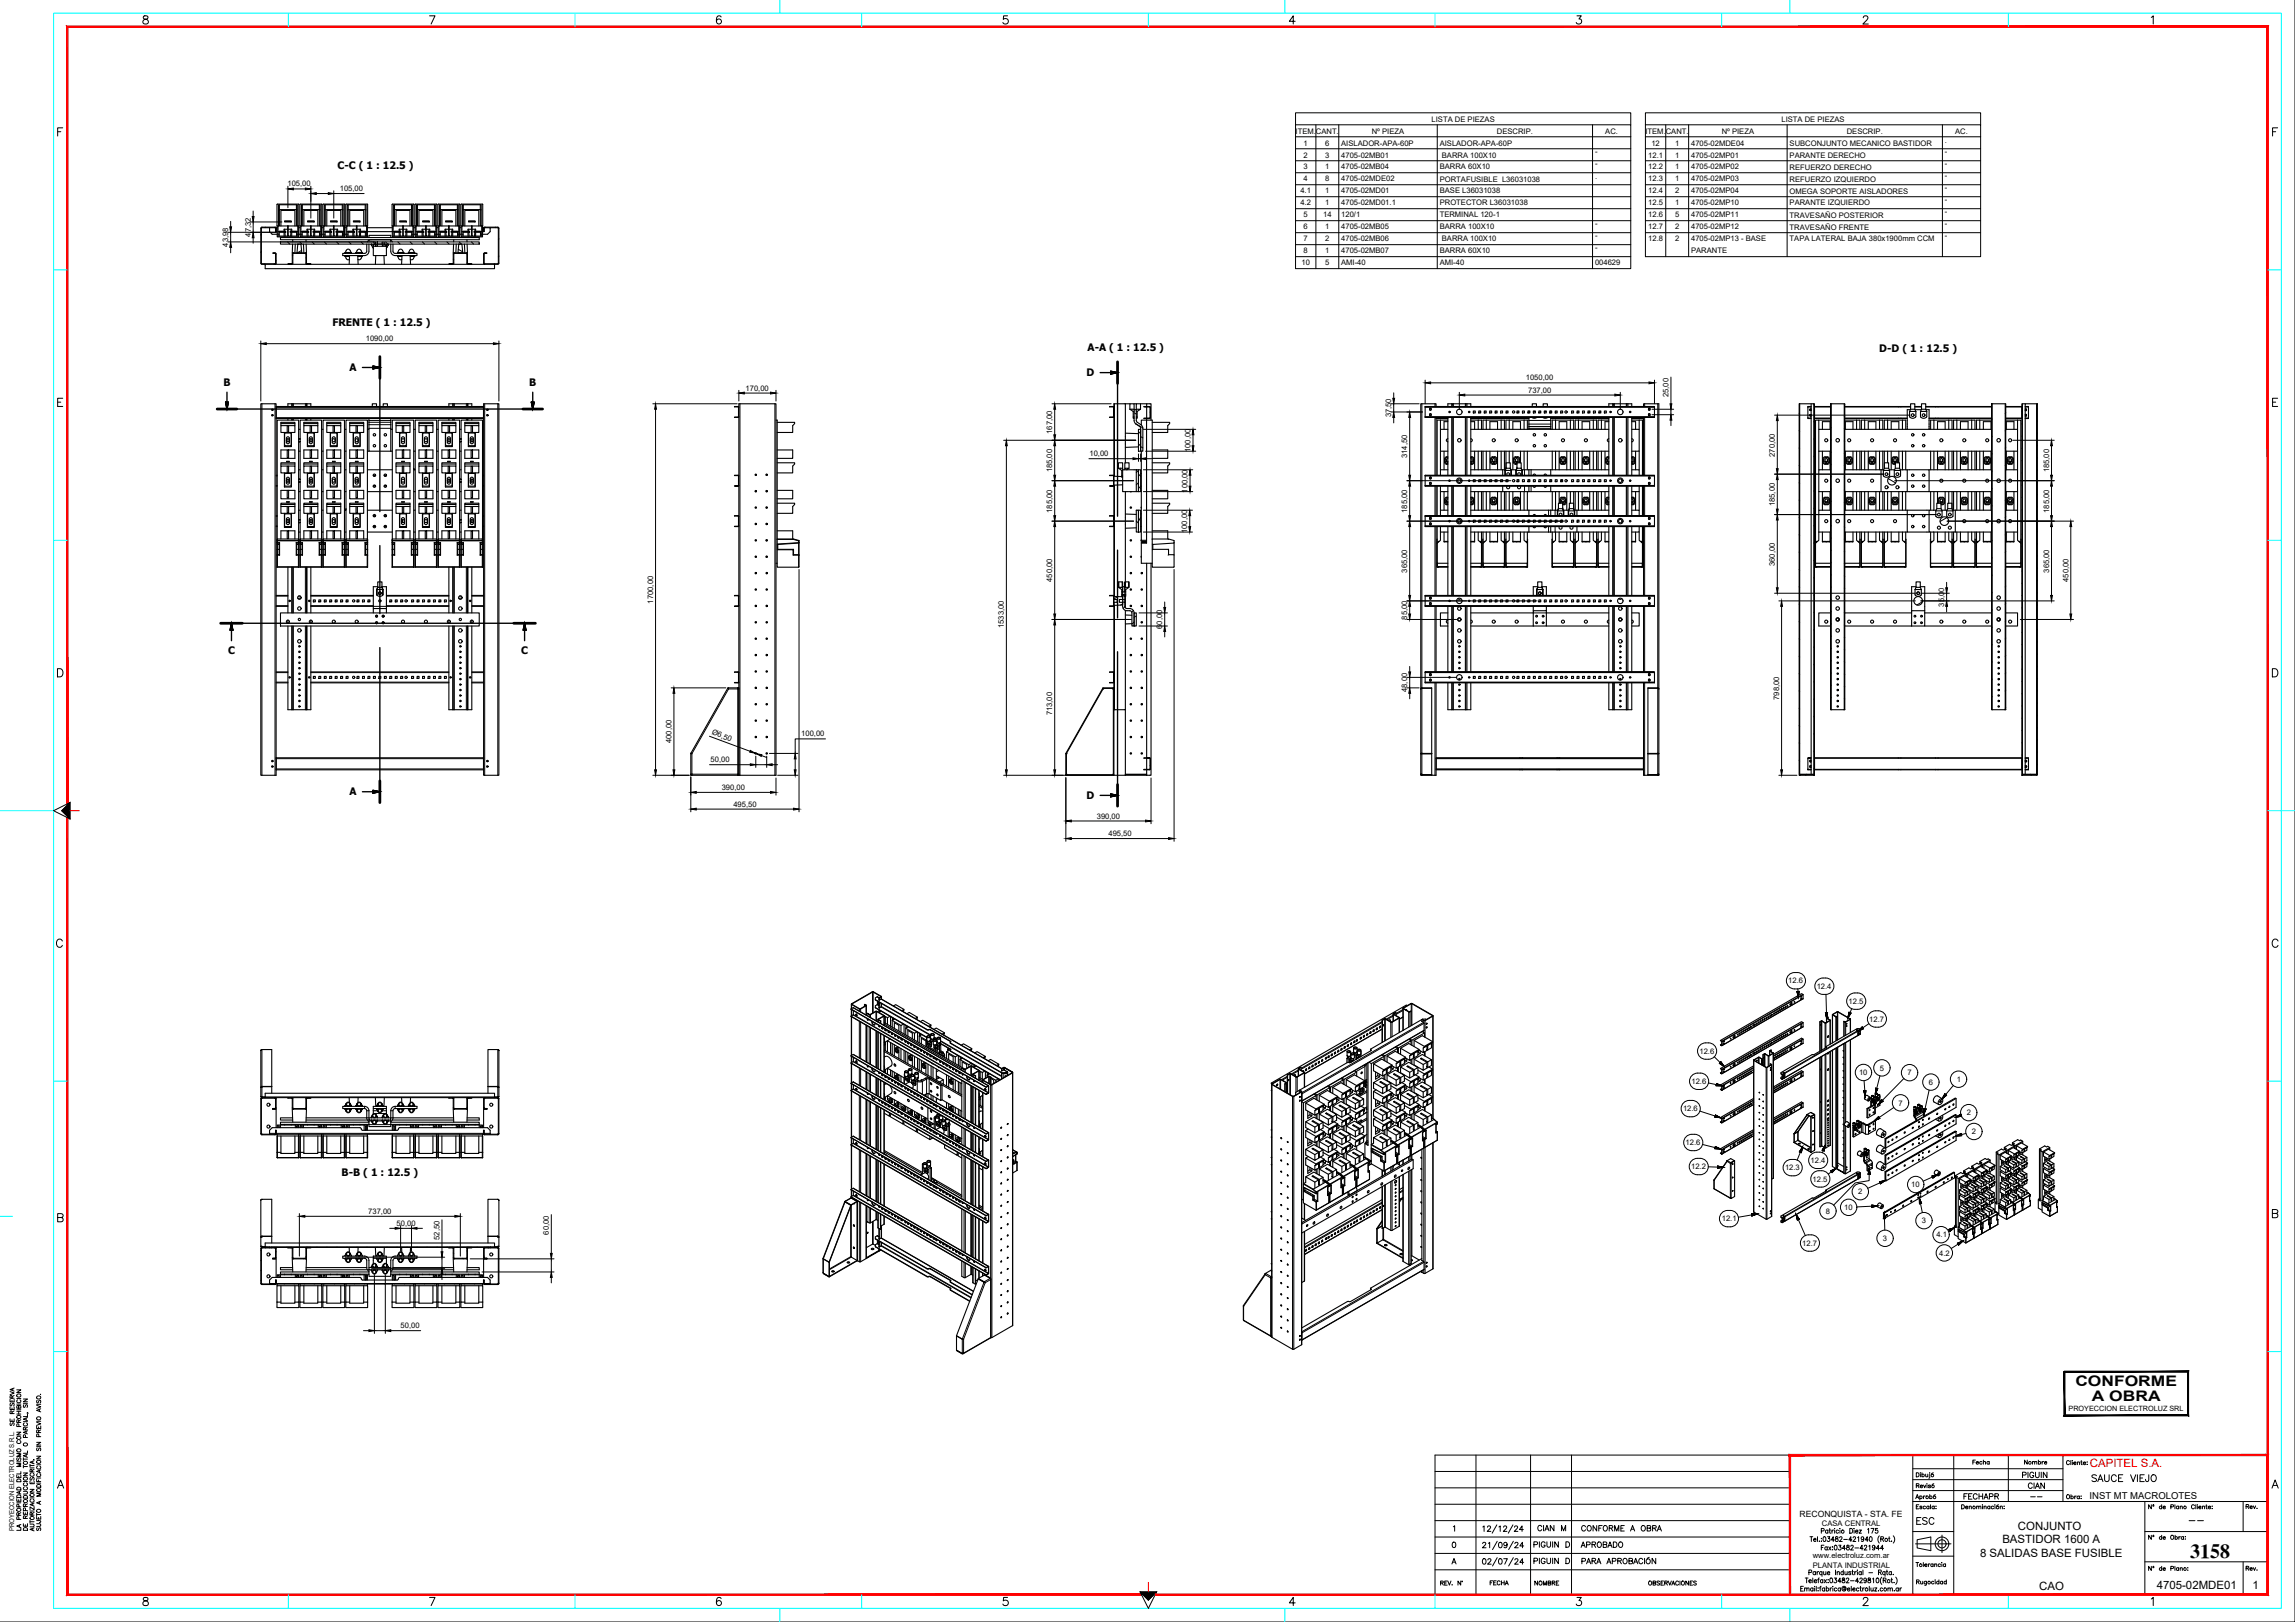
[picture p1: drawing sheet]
<svg xmlns="http://www.w3.org/2000/svg" width="841mm" height="594mm" viewBox="0 0 841 594" stroke-linecap="round" stroke-linejoin="round" font-family="sans-serif">
<defs><g id="words">
<text font-size="7.3" x="802.5" y="570.5">3158</text>
<g font-size="5.7">
<text x="765.9" y="544">SAUCE VIEJO</text>
<text x="701.7" y="559.5">ESC</text>
</g>
<g font-size="5.3">
<text x="760.5" y="507.7">CONFORME</text>
<text x="766.6" y="513.2">A OBRA</text>
<text x="719" y="550.3">FECHAPR</text>
<text x="742.6" y="546.5">CIAN</text>
<text x="562.7" y="562">CIAN M</text>
<text x="578.9" y="562">CONFORME A OBRA</text>
<text x="578.6" y="568">APROBADO</text>
</g>
<g font-size="4.4">
<text x="545.4" y="581.7">FECHA</text>
<text x="561.6" y="581.7">NOMBRE</text>
</g>
<text font-size="4.2" fill="#f00" x="765.8" y="537.2">CAPITEL S.A.</text>
<g font-size="4.2">
<text x="739.5" y="560.2">CONJUNTO</text>
<text x="733.8" y="565.3">BASTIDOR 1600 A</text>
<text x="725.6" y="570.4">8 SALIDAS BASE FUSIBLE</text>
<text x="825.4" y="582">1</text>
<text x="747.3" y="582.3">CAO</text>
<text x="790.3" y="582.1">4705-02MDE01</text>
</g>
<g font-size="3.8">
<text x="123.7" y="62">C-C ( 1 : 12.5 )</text>
<text x="121.8" y="119.5">FRENTE ( 1 : 12.5 )</text>
<text x="398.6" y="128.6">A-A ( 1 : 12.5 )</text>
<text x="688.7" y="129.1">D-D ( 1 : 12.5 )</text>
<text x="128.1" y="136">A</text>
<text x="398.2" y="137.9">D</text>
<text x="81.9" y="141.3">B</text>
<text x="193.9" y="141.3">B</text>
<text x="83.6" y="239.6">C</text>
<text x="191" y="239.6">C</text>
<text x="128.1" y="291.4">A</text>
<text x="398.2" y="292.7">D</text>
<text x="125.2" y="430.7">B-B ( 1 : 12.5 )</text>
</g>
<text font-size="3.5" x="765.7" y="548.9">INST MT MACROLOTES</text>
<text font-size="3.1" x="659.5" y="555.7">RECONQUISTA - STA. FE</text>
<g font-size="2.8">
<text x="524.6" y="44.5">LISTA DE PIEZAS</text>
<text x="652.8" y="44.5">LISTA DE PIEZAS</text>
<text x="474.8" y="48.9">ITEM.</text>
<text x="477.7" y="53.3">1</text>
<text x="482.2" y="48.9">CANT.</text>
<text x="485.6" y="53.3">6</text>
<text x="491.5" y="53.3">AISLADOR-APA-60P</text>
<text x="502.7" y="48.9">Nº PIEZA</text>
<text x="527.6" y="53.3">AISLADOR-APA-60P</text>
<text x="548.6" y="48.9">DESCRIP.</text>
<text x="588.3" y="48.9">AC.</text>
<text x="603" y="48.9">ITEM.</text>
<text x="605.2" y="53.3">12</text>
<text x="610.4" y="48.9">CANT.</text>
<text x="613.9" y="53.3">1</text>
<text x="619.7" y="53.3">4705-02MDE04</text>
<text x="630.9" y="48.9">Nº PIEZA</text>
<text x="655.8" y="53.3">SUBCONJUNTO MECANICO BASTIDOR</text>
<text x="676.8" y="48.9">DESCRIP.</text>
<text x="712.7" y="52.4">.</text>
<text x="716.5" y="48.9">AC.</text>
<text x="477.7" y="57.7">2</text>
<text x="485.6" y="57.7">3</text>
<text x="491.5" y="57.7">4705-02MB01</text>
<text x="528.4" y="57.7">BARRA 100X10</text>
<text x="584.5" y="56.5">-</text>
<text x="604" y="57.7">12.1</text>
<text x="613.9" y="57.7">1</text>
<text x="619.7" y="57.7">4705-02MP01</text>
<text x="655.8" y="57.7">PARANTE DERECHO</text>
<text x="712.7" y="56.5">-</text>
<text x="477.7" y="62.1">3</text>
<text x="485.6" y="62.1">1</text>
<text x="491.5" y="62.1">4705-02MB04</text>
<text x="527.6" y="62.1">BARRA 60X10</text>
<text x="584.5" y="60.9">-</text>
<text x="584.5" y="65.6">.</text>
<text x="604" y="62.1">12.2</text>
<text x="613.9" y="62.1">1</text>
<text x="619.7" y="62.1">4705-02MP02</text>
<text x="655.8" y="62.1">REFUERZO DERECHO</text>
<text x="712.7" y="60.9">-</text>
<text x="712.7" y="65.3">-</text>
<text x="105.3" y="68.3">105,00</text>
<text x="124.5" y="70">105,00</text>
<text x="476.5" y="70.9">4.1</text>
<text x="477.7" y="66.5">4</text>
<text x="485.6" y="66.5">8</text>
<text x="485.6" y="70.9">1</text>
<text x="491.5" y="66.5">4705-02MDE02</text>
<text x="491.5" y="70.9">4705-02MD01</text>
<text x="527.6" y="66.5">PORTAFUSIBLE L36031038</text>
<text x="527.6" y="70.9">BASE L36031038</text>
<text x="604" y="66.5">12.3</text>
<text x="604" y="70.9">12.4</text>
<text x="613.9" y="70.9">2</text>
<text x="613.9" y="66.5">1</text>
<text x="619.7" y="66.5">4705-02MP03</text>
<text x="619.7" y="70.9">4705-02MP04</text>
<text x="655.8" y="70.9">OMEGA SOPORTE AISLADORES</text>
<text x="655.8" y="66.5">REFUERZO IZQUIERDO</text>
<text x="712.7" y="69.7">-</text>
<text x="476.5" y="75.3">4.2</text>
<text x="485.6" y="75.3">1</text>
<text x="491.5" y="75.3">4705-02MD01.1</text>
<text x="527.6" y="75.3">PROTECTOR L36031038</text>
<text x="604" y="75.3">12.5</text>
<text x="613.9" y="75.3">1</text>
<text x="619.7" y="75.3">4705-02MP10</text>
<text x="655.8" y="75.3">PARANTE IZQUIERDO</text>
<text x="712.7" y="74.1">-</text>
<text x="477.7" y="79.6">5</text>
<text x="484.9" y="79.6">14</text>
<text x="491.5" y="79.7">120/1</text>
<text x="527.6" y="79.6">TERMINAL 120-1</text>
<text x="584.5" y="82.9">-</text>
<text x="604" y="79.6">12.6</text>
<text x="613.9" y="79.6">5</text>
<text x="619.7" y="79.6">4705-02MP11</text>
<text x="655.8" y="79.9">TRAVESAÑO POSTERIOR</text>
<text x="712.7" y="78.5">-</text>
<text x="712.7" y="82.9">-</text>
<text x="91.9" y="86.6" transform="rotate(-90 91.9 86.6)">47,32</text>
<text x="477.7" y="84">6</text>
<text x="477.7" y="88.4">7</text>
<text x="485.6" y="88.4">2</text>
<text x="485.6" y="84">1</text>
<text x="491.5" y="84">4705-02MB05</text>
<text x="491.5" y="88.4">4705-02MB06</text>
<text x="527.6" y="84">BARRA 100X10</text>
<text x="528.4" y="88.4">BARRA 100X10</text>
<text x="584.5" y="87.2">-</text>
<text x="604" y="84">12.7</text>
<text x="604" y="88.4">12.8</text>
<text x="613.9" y="84">2</text>
<text x="613.9" y="88.4">2</text>
<text x="619.7" y="84">4705-02MP12</text>
<text x="619.7" y="88.4">4705-02MP13 - BASE</text>
<text x="655.8" y="84.2">TRAVESAÑO FRENTE</text>
<text x="655.8" y="88.4">TAPA LATERAL BAJA 380x1900mm CCM</text>
<text x="712.7" y="87.2">-</text>
<text x="83.6" y="90.3" transform="rotate(-90 83.6 90.3)">43,98</text>
<text x="477.7" y="92.8">8</text>
<text x="485.6" y="92.8">1</text>
<text x="491.5" y="92.8">4705-02MB07</text>
<text x="527.6" y="92.8">BARRA 60X10</text>
<text x="584.5" y="91.6">-</text>
<text x="619.7" y="92.8">PARANTE</text>
<text x="477" y="97.2">10</text>
<text x="485.6" y="97.2">5</text>
<text x="491.5" y="97.2">AMI-40</text>
<text x="527.6" y="97.2">AMI-40</text>
<text x="584.5" y="97.2">004629</text>
<text x="134.1" y="125">1090,00</text>
<text x="273.2" y="143.1">170,00</text>
<text x="559.1" y="139.3">1050,00</text>
<text x="560" y="143.8">737,00</text>
<text x="611.4" y="145.5" transform="rotate(-90 611.4 145.5)">25,00</text>
<text x="509.8" y="152.9" transform="rotate(-90 509.8 152.9)">37,50</text>
<text x="385.6" y="158.9" transform="rotate(-90 385.6 158.9)">167,00</text>
<text x="399.2" y="167.1">10,00</text>
<text x="436.3" y="165.6" transform="rotate(-90 436.3 165.6)">100,00</text>
<text x="515.7" y="167.7" transform="rotate(-90 515.7 167.7)">314,50</text>
<text x="650.4" y="167.3" transform="rotate(-90 650.4 167.3)">270,00</text>
<text x="385.6" y="173" transform="rotate(-90 385.6 173)">185,00</text>
<text x="750.9" y="173" transform="rotate(-90 750.9 173)">185,00</text>
<text x="435.2" y="180.4" transform="rotate(-90 435.2 180.4)">100,00</text>
<text x="650.4" y="185.4" transform="rotate(-90 650.4 185.4)">185,00</text>
<text x="385.6" y="187.8" transform="rotate(-90 385.6 187.8)">185,00</text>
<text x="515.7" y="187.8" transform="rotate(-90 515.7 187.8)">185,00</text>
<text x="750.9" y="187.8" transform="rotate(-90 750.9 187.8)">185,00</text>
<text x="435.1" y="195.2" transform="rotate(-90 435.1 195.2)">100,00</text>
<text x="515.7" y="209.7" transform="rotate(-90 515.7 209.7)">365,00</text>
<text x="650.4" y="207.3" transform="rotate(-90 650.4 207.3)">360,00</text>
<text x="750.9" y="209.7" transform="rotate(-90 750.9 209.7)">365,00</text>
<text x="385.6" y="213.1" transform="rotate(-90 385.6 213.1)">450,00</text>
<text x="758" y="213.1" transform="rotate(-90 758 213.1)">450,00</text>
<text x="239.3" y="221.1" transform="rotate(-90 239.3 221.1)">1700,00</text>
<text x="515.7" y="227" transform="rotate(-90 515.7 227)">85,00</text>
<text x="712.5" y="222.2" transform="rotate(-90 712.5 222.2)">35,00</text>
<text x="367.9" y="230.1" transform="rotate(-90 367.9 230.1)">1533,00</text>
<text x="425.9" y="230.4" transform="rotate(-90 425.9 230.4)">60,00</text>
<text x="515.7" y="253.5" transform="rotate(-90 515.7 253.5)">48,00</text>
<text x="652" y="256.3" transform="rotate(-90 652 256.3)">798,00</text>
<text x="385.6" y="262" transform="rotate(-90 385.6 262)">713,00</text>
<text x="260.7" y="268.9" transform="rotate(20 260.7 268.9)">Ø6,50</text>
<text x="293.6" y="269.7">100,00</text>
<text x="246.1" y="272.2" transform="rotate(-90 246.1 272.2)">400,00</text>
<text x="260.4" y="279.2">50,00</text>
<text x="264.5" y="289.3">390,00</text>
<text x="268.8" y="295.4">495,50</text>
<text x="401.9" y="299.8">390,00</text>
<text x="406.2" y="306.2">495,50</text>
<text x="655.3" y="360.2">12.6</text>
<text x="665.8" y="362.2">12.4</text>
<text x="677.4" y="367.7">12.5</text>
<text x="685" y="374.2">12.7</text>
<text x="622.8" y="385.9">12.6</text>
<text x="681.2" y="393.8">10</text>
<text x="688.9" y="392.1">5</text>
<text x="699" y="393.9">7</text>
<text x="619.8" y="397">12.6</text>
<text x="706.8" y="397.3">6</text>
<text x="717.1" y="396.3">1</text>
<text x="616.8" y="407">12.6</text>
<text x="695.7" y="404.9">7</text>
<text x="720.7" y="408.5">2</text>
<text x="617.7" y="419.4">12.6</text>
<text x="722.6" y="415.4">2</text>
<text x="663.5" y="426">12.4</text>
<text x="619.7" y="428.3">12.2</text>
<text x="654.1" y="428.6">12.3</text>
<text x="664.3" y="432.8">12.5</text>
<text x="681" y="437.5">2</text>
<text x="700.4" y="434.8">10</text>
<text x="675.8" y="443.2">10</text>
<text x="134.9" y="444.6">737,00</text>
<text x="145.3" y="449">50,00</text>
<text x="631" y="447.3">12.1</text>
<text x="669.1" y="444.5">8</text>
<text x="704.3" y="448.1">3</text>
<text x="161.1" y="454.1" transform="rotate(-90 161.1 454.1)">52,50</text>
<text x="201.1" y="452.2" transform="rotate(-90 201.1 452.2)">60,00</text>
<text x="690" y="454.5">3</text>
<text x="709.6" y="453.2">4.1</text>
<text x="660.5" y="456.3">12.7</text>
<text x="710.6" y="459.9">4.2</text>
<text x="146.8" y="486.5">50,00</text>
<text x="667.7" y="558.9">CASA CENTRAL</text>
<text x="664.3" y="570.5">www.electroluz.com.ar</text>
<text x="664.3" y="574.3">PLANTA INDUSTRIAL</text>
</g>
<text font-size="2.7" x="758" y="516.8">PROYECCION ELECTROLUZ SRL</text>
<g font-size="2.6">
<text x="743.3" y="549.6">--</text>
<text x="801.5" y="558.1">--</text>
</g>
<text font-size="2.4" x="5.2" y="560.8" transform="rotate(-90 5.2 560.8)">PROYECCION ELECTROLUZ S.R.L.</text>
</g></defs>
<!-- layer: Visible (ISO) -->
<g fill="none" stroke="#000" stroke-width=".4">
<path d="M101.5 74.8h8v8h-8zM102.1 76.9h.3v5.7h-.3M102.4 76.8h6.2M102.4 75v1.9M108.6 75v7.6h.3M108.6 76.9h.3M110 74.8h7.9v8h-8zM110.5 76.9h.3v5.7h-.3M110.8 75v1.9M110.8 76.8h6.2M117 75v7.6h.4M117 76.9h.4"/>
<path d="M118.4 74.8h7.9v8h-8zM118.9 76.9h.3v5.7h-.3M119.2 76.8h6.2M119.2 75v1.9M125.4 75v7.6h.4M125.4 76.9h.4M126.8 74.8h7.9v8h-8zM127.3 76.9h.3v5.7h-.3M127.6 76.8h6.2M127.6 75v1.9M133.8 75v7.6h.4M133.8 76.9h.4"/>
<path d="M143.7 74.8h7.9l.1 8h-8zM144.2 76.9h.4v5.7h-.4M144.6 76.8h6.2M144.6 75v1.9M150.8 75v7.6h.3M150.8 76.9h.3M152.1 74.8h7.9l.1 8h-8zM152.6 76.9h.4v5.7h-.4M153 76.8h6.2M153 75v1.9M159.2 75v7.6h.3M159.2 76.9h.3"/>
<path d="M160.5 74.8h7.9l.1 8h-8zM161.1 76.9h.3v5.7h-.3M161.4 75v1.9M161.4 76.8h6.2M167.6 75v7.6h.3M167.6 76.9h.3M168.9 74.8h8v8h-8zM169.5 76.9h.3v5.7h-.3M169.8 75v1.9M169.8 76.8h6.2M176 75v7.6h.3M176 76.9h.3"/>
<path d="M97.2 96.8v1.6h84v-1.6M98.8 83.4v1.4l.9 1h1.9M100.8 96.8l.4-.4v-3.4l-.4-.4h-.8v.2l1 .2-.1 3.5-4.9 .1-.2-.2v-12.8l.2-.2h4.8l.2 1.4h.2l-.1-1.4-.3-.2-5 .1-.2 .3v13l.4 .2h9.5M101.6 83.4h-.4v1.4h-.2M101.6 82.8v4h7.8v-4M101.9 82.8v3.7h3.5v-3.7M101.9 85.8h.4M101.9 84.8h.4M102.1 82.8v-7.8h6.8v7.8M102.3 84.7h2.4v.4h-2.4zM102.3 85.1v1.4M102.8 87h72.8v.8h-72.8z"/>
<path d="M102.8 88.6h34.9v.8h-34.9zM102.9 82.8v-5.7h5.2v5.7M104.1 85.1v1.4M104.3 84l.1 .7M104.3 80.9h2.4v.4h-2.4zM104.3 86.8v.2M104.4 85.1l.1 1.4M105.4 84h-1.3v.7M105.6 82.8v3.7h3.5v-3.7M105.6 84h1.3v.7M106.3 84.7h2.4v.4h-2.4zM106.6 85.1l-.1 1.4"/>
<path d="M106.7 86.8v.2M106.7 84l-.1 .7M106.9 96.8l.4-.4v-3.4l.2-.2 4.6 .1v3.5l.4 .4M106.9 96.8h5.6M106.9 85.1v1.4M107.2 89.4l-.1 3.2h5.2l-.1-3.2M107.3 87.8v.8M107.5 92.6l-.4 .4-.1 3.5-1.5 .1v.2h1.4M108.2 89.4l-.1 3.2M108.7 85.8h.4M108.7 85.1v1.4M108.7 84.8h.4"/>
<path d="M109.1 89.4h1.2l.3 3.2h-1.8zM109.4 83.4h.6M109.4 85.8h.6M110 82.8v4h7.8v-4M110.3 82.8v3.7h3.5v-3.7M110.3 85.8h.4M110.3 84.8h.4M110.5 82.8v-7.8h6.9v7.8M110.7 84.7h2.4v.4h-2.4zM110.7 85.1v1.4M111.2 89.4l.1 3.2M111.3 82.8v-5.7h5.2v5.7"/>
<path d="M111.9 92.6l.4 .4 .1 3.5 1.5 .1v.2h-1.4M112.1 87.8l.1 .8M112.5 85.1v1.4M112.7 84l.1 .7M112.7 80.9h2.4v.4h-2.4zM112.7 86.8v.2M112.8 85.1l.1 1.4M113.8 84h-1.3v.7M113.9 96.8h50.6M114 82.8v3.7h3.5v-3.7M114 84h1.3v.7M114.7 84.7h2.4v.4h-2.4z"/>
<path d="M115 85.1l-.1 1.4M115.1 86.8v.2M115.1 84v.7M115.3 85.1v1.4M117.1 85.1v1.4M117.1 85.8h.4M117.1 84.8h.4M117.8 83.4h.6M117.8 85.8h.6M118.4 82.8v4h7.8v-4M118.7 82.8v3.7h3.5v-3.7M118.7 85.8h.4"/>
<path d="M118.7 84.8h.4M118.9 82.8v-7.8h6.9v7.8M119.1 84.7h2.4v.4h-2.4zM119.1 85.1v1.4M119.8 82.8v-5.7h5.1v5.7M120.9 85.1v1.4M121.1 84l.1 .7M121.1 80.9h2.4v.4h-2.4zM121.1 86.8v.2M121.2 85.1l.1 1.4M122.2 84h-1.3v.7M122.4 82.8v3.7h3.5v-3.7"/>
<path d="M122.4 84h1.3v.7M123.1 84.7h2.4v.4h-2.4zM123.4 85.1l-.1 1.4M123.5 86.8v.2M123.5 84v.7M123.7 85.1v1.4M125.5 85.1v1.4M125.5 85.8h.4M125.5 84.8h.4M126.2 83.4h.6M126.2 85.8h.6M126.5 93.9h.1"/>
<path d="M126.5 92.5l.1 .3M126.5 93.9l.2 .4a.9 .9 0 0 0 1.3 .7M126.5 92.5l.1-.1a1.05 1.05 0 0 1 1-1.1 1.05 1.05 0 0 1 1 1.1l.1 .1M126.6 93.6l-.1 .3M126.6 93.6v.3h1.5M126.6 92.5h-.1M126.8 82.8v4h7.8v-4M127.1 82.8v3.7h3.5v-3.7M127.1 85.8h.4M127.1 84.8h.4M127.3 82.8v-7.8h6.9v7.8M127.5 84.7h2.4v.4h-2.4z"/>
<path d="M127.5 85.1v1.4M128.1 93.6l-.1 3.2M128.2 82.8v-5.7h5.1v5.7M128.6 92.5h.1M128.7 92.5l-.1 .3v-.3h-2v.3M129.3 85.1v1.4M129.5 84l.1 .7M129.5 80.9h2.4v.4h-2.4zM129.5 86.8v.2M129.6 85.1l.1 1.4M130.5 92.5l.1 .3M130.5 92.5l.1-.1a1.05 1.05 0 0 1 1-1.1 1.05 1.05 0 0 1 1 1.1l.1 .1"/>
<path d="M130.6 92.8v-.3h2v.3M130.6 92.5h-.1M130.6 84h-1.3v.7M130.8 82.8v3.7h3.5v-3.7M130.8 84h1.3v.7M131.1 93.6l.1 3.2M131.5 84.7h2.4v.4h-2.4zM131.8 85.1l-.1 1.4M131.9 86.8v.2M131.9 84v.7M132.1 85.1v1.4M132.6 93.6v.3h-1.5"/>
<path d="M132.6 92.5h.1M132.6 93.6l.1 .3M132.7 93.9h-.1M132.7 92.5l-.1 .3M132.7 93.9l-.2 .4a.9 .9 0 0 1-1.3 .7M133.9 85.1v1.4M133.9 84.8h.4M134.4 89.4v2.6l-.5 .7-8.3 .1v.8h8l.8-.2 .7-1 .1-3M134.6 88.6l.6-.6 .8-.2h7.2v.8M134.6 83.4h9.2M134.6 84.8h9.2M135.2 87v-.8h8v.8"/>
<path d="M135.2 87.8v.2M136.1 89.7h.1M136.1 89.7l.7 1.1M136.2 89.4l-.1 .3M136.2 89.4l-.1 .3h.7M136.8 89.4h.9v.8h-.9zM136.8 90.2v3.4h4.8v-3.4M137.7 88.6h2.4v.8h-1.8v-.8M137.7 93.6l-.1 3.2M137.7 89.4h2.4v.8h-1.8v-.8M137.7 90.2h.6M140.1 88.6h.6"/>
<path d="M140.1 90.2h.6M140.1 89.4h.6M140.7 89.4h.9v.8h-.9zM140.7 93.6l.1 3.2M140.7 88.6h34.9v.8h-34.9zM142.2 89.4l.1 .3h-.7M142.2 89.4l.1 .3M142.3 89.7h-.1M142.3 89.7l-.7 1.1M143.2 88l.6 .6M143.2 89.4l.1 3 .7 1 .8 .2h8v-.8l-8.3-.1-.5-.7v-2.6M143.8 82.8v4h7.8v-4"/>
<path d="M144.1 82.8v3.7h3.5v-3.7M144.1 84.8h.4M144.2 82.8v-7.8h6.9v7.8M144.5 84.7h2.4v.4h-2.4zM144.5 85.1v1.4M145.1 82.8v-5.7h5.1v5.7M145.7 93.9l.2 .4a.9 .9 0 0 0 1.3 .7M145.7 92.5l.1-.1a1.05 1.05 0 0 1 1-1.1 1.05 1.05 0 0 1 1.1 1.1v.1M145.7 93.9h.1M145.7 92.5l.1 .3M145.8 93.6l-.1 .3M145.8 93.6v.3h1.5"/>
<path d="M145.8 92.8v-.3h2v.3M145.8 92.5h-.1M146.3 85.1v1.4M146.5 84v.7M146.5 80.9h2.4v.4h-2.4zM146.5 86.8v.2M146.6 85.1l.1 1.4M147.3 93.6l-.1 3.2M147.6 84h-1.3v.7M147.8 82.8v3.7h3.5v-3.7M147.8 84h1.3v.7M147.8 92.5h.1"/>
<path d="M147.9 92.5l-.1 .3M148.5 84.7h2.4v.4h-2.4zM148.8 85.1l-.1 1.4M148.9 86.8v.2M148.9 84l-.1 .7M149.1 85.1v1.4M149.7 92.5a1.04 1.04 0 0 1 .7-1 1.04 1.04 0 0 1 1.2 .5l.3 .5M149.8 92.5h-.1M149.8 92.5h.1M150.3 93.6l.1 3.2M150.3 93.9h1.6l-.1-.3v.3M150.9 85.1v1.4"/>
<path d="M150.9 85.8h.4M150.9 84.8h.4M151.6 83.4h.6M151.6 85.8h.6M151.8 93.9h.1M151.8 92.5h.1M151.8 92.5v.3v-.3h-2v.3l-.1-.3M151.9 93.9l-.2 .4a.9 .9 0 0 1-1.3 .7M152.2 82.8v4h7.8v-4M152.5 82.8v3.7h3.5v-3.7M152.5 85.8h.4M152.5 84.8h.4"/>
<path d="M152.6 82.8v-7.8h6.9v7.8M152.9 84.7h2.4v.4h-2.4zM152.9 85.1v1.4M153.5 82.8v-5.7h5.2v5.7M154.7 85.1v1.4M154.9 84v.7M154.9 80.9h2.4v.4h-2.4zM154.9 86.8v.2M155 85.1l.1 1.4M156 84h-1.3v.7M156.2 82.8v3.7h3.5v-3.7M156.2 84h1.3v.7"/>
<path d="M156.9 84.7h2.4v.4h-2.4zM157.2 85.1l-.1 1.4M157.3 86.8v.2M157.3 84l-.1 .7M157.5 85.1v1.4M159.3 85.1v1.4M159.3 85.8h.4M159.3 84.8h.4M160 83.4h.6M160 85.8h.6M160.6 82.8v4h7.8v-4M160.9 82.8v3.7h3.5v-3.7"/>
<path d="M160.9 85.8h.4M160.9 84.8h.4M161.1 82.8v-7.8h6.8v7.8M161.3 84.7h2.4v.4h-2.4zM161.3 85.1v1.4M161.9 82.8v-5.7h5.2v5.7M163.1 85.1v1.4M163.3 84l.1 .7M163.3 80.9h2.4v.4h-2.4zM163.3 86.8v.2M163.4 85.1l.1 1.4M164.4 84h-1.3v.7"/>
<path d="M164.6 82.8v3.7h3.5v-3.7M164.6 84h1.3v.7M165.3 84.7h2.4v.4h-2.4zM165.6 85.1l-.1 1.4M165.7 86.8v.2M165.7 84l-.1 .7M165.9 96.8l.4-.4v-3.4l.2-.2 4.5 .1 .1 3.5 .4 .4M165.9 96.8h5.6M165.9 85.1v1.4M166.2 89.4l-.1 3.2h5.2l-.1-3.2M166.3 87.8l-.1 .8M166.5 92.6l-.4 .4-.1 3.5-1.5 .1v.2h1.4"/>
<path d="M167.2 89.4l-.1 3.2M167.7 85.1v1.4M167.7 85.8h.4M167.7 84.8h.4M168.1 89.4h1.2l.3 3.2h-1.8zM168.4 83.4h.6M168.4 85.8h.6M169 82.8v4h7.8v-4M169.3 82.8v3.7h3.5v-3.7M169.3 85.8h.4M169.3 84.8h.4M169.5 82.8v-7.8h6.8v7.8"/>
<path d="M169.7 84.7h2.4v.4h-2.4zM169.7 85.1v1.4M170.2 89.4l.1 3.2M170.3 82.8v-5.7h5.2v5.7M170.9 92.6l.4 .4 .1 3.5 1.5 .1v.2h-1.4M171.1 87.8l.1 .8M171.5 85.1v1.4M171.7 84l.1 .7M171.7 80.9h2.4v.4h-2.4zM171.7 86.8v.2M171.8 85.1l.1 1.4M172.8 84h-1.3v.7"/>
<path d="M173 82.8v3.7h3.5v-3.7M173 84h1.3v.7M173.7 84.7h2.4v.4h-2.4zM174 85.1l-.1 1.4M174.1 86.8v.2M174.1 84l-.1 .7M174.3 85.1v1.4M176.1 85.1v1.4M176.1 85.8h.4M176.1 84.8h.4M176.8 83.4h.4l.1 1.4M177.4 84.8h-.1"/>
<path d="M177.6 96.8l-.4-.4v-3.4l.4-.4h.8v.2l-1 .2 .1 3.5 4.9 .1 .2-.2v-12.8l-.2-.2h-4.8l-.2 1.4h-.2l.1-1.4 .3-.2 5 .1 .2 .3v13l-.4 .2h-9.5M179.6 83.4v1.4l-.9 1h-1.9M95.6 147.9h5.6v136.1h-5.6zM100 149.9v.4M100 151.9v.4M101.2 148.9h76v4.4h-76M101.2 153.1h.1M101.2 149.1h.1M101.2 148.9v4.4M102.9 155.9v-1.2h5.2v1.2M102.9 155.2h5.2M104.2 158.4v5.2h2.6v-5.2"/>
<path d="M104.3 158.6h2.4v4.6h-2.4zM105.3 155.9h.5v2.5h-.5zM105.3 155.9h-2.4v2.5h2.4M105.5 148.9v-1h8.4v1M105.5 153.3v.6M105.8 155.9h2.3v2.5h-2.3M107.1 147.9v1M107.1 153.3v.6M109.4 157.3h.6M111.3 155.9v-1.2h5.2v1.2M111.3 155.2h5.2M112.3 147.9v1"/>
<path d="M112.3 153.3v.6M112.6 158.4v5.2h2.6v-5.2M112.7 158.6h2.4v4.6h-2.4zM113.7 155.9h.5v2.5h-.5zM113.7 155.9h-2.4v2.5h2.4M113.9 153.3v.6M114.2 155.9h2.3v2.5h-2.3M117.8 157.3h.6M119.8 155.9v-1.2h5.1v1.2M119.8 155.2h5.1M121 158.4v5.2h2.6v-5.2M121.1 158.6h2.4v4.6h-2.4z"/>
<path d="M122.1 155.9h.5v2.5h-.5zM122.1 155.9h-2.3v2.5h2.3M122.6 155.9h2.3v2.5h-2.3M126.2 157.3h.6M128.2 155.9v-1.2h5.1v1.2M128.2 155.2h5.1M129.4 158.4v5.2h2.6v-5.2M129.5 158.6h2.4v4.6h-2.4zM130.5 155.9h.5v2.5h-.5zM130.5 155.9h-2.3v2.5h2.3M131 155.9h2.3v2.5h-2.3M134.6 157.3h.6"/>
<path d="M135.2 153.3v12h8M136.4 148.9v-1h1.6v1M140.4 148.9v-1h1.6v1M143.2 157.3h.6M143.2 153.3v12M145.1 155.9v-1.2h5.1v1.2M145.1 155.2h5.1M146.4 158.4v5.2h2.6v-5.2M146.5 158.6h2.4v4.6h-2.4zM147.4 155.9h.5v2.5h-.5zM147.4 155.9h-2.3v2.5h2.3M147.9 155.9h2.3v2.5h-2.3"/>
<path d="M151.6 157.3h.6M153.5 155.9v-1.2h5.2v1.2M153.5 155.2h5.2M154.8 158.4v5.2h2.6v-5.2M154.9 158.6h2.4v4.6h-2.4zM155.8 155.9h.5v2.5h-.5zM155.8 155.9h-2.3v2.5h2.3M156.3 155.9h2.4v2.5h-2.4M160 157.3h.6M161.9 155.9v-1.2h5.2v1.2M161.9 155.2h5.2M163.2 158.4v5.2h2.6v-5.2"/>
<path d="M163.3 158.6h2.4v4.6h-2.4zM164.2 155.9h.5v2.5h-.5zM164.2 155.9h-2.3v2.5h2.3M164.5 148.9v-1h8.4v1M164.5 153.3v.6M164.7 155.9h2.4v2.5h-2.4M166.1 147.9v1M166.1 153.3v.6M168.4 157.3h.6M170.3 155.9v-1.2h5.2v1.2M170.3 155.2h5.2M171.3 147.9v1"/>
<path d="M171.3 153.3v.6M171.6 158.4v5.2h2.6v-5.2M171.7 158.6h2.4v4.6h-2.4zM172.6 155.9h.6v2.5h-.6zM172.6 155.9h-2.3v2.5h2.3M172.9 153.3v.6M173.2 155.9h2.3v2.5h-2.3M177.2 153.1h.1M177.2 149.1h.1M177.2 147.9h5.6v136.1h-5.6zM178.4 149.9v.4M178.4 151.9v.4"/>
<path d="M270.8 149.1l-.3-.2h-1.3l1.4 .2v3.5l-1.4 .3h1.3l.3-.3M270.8 147.9h13.6v136.1h-13.6zM284.4 153.9h.4v53.8h8v-9.7l-2-.6h-6M284.8 154.7h6.4v.5l-.7 .7v2.5h-5.7M406.6 148.9l1.6 .1v1.5l-.2-1.4zM408.1 151.3l.1 1.5-1.6 .1 1.4-.2zM408.1 150.5v.8M408.2 149.1v-1.2h.2v26.5M408.2 150.5v.8M408.2 152.6v21.7M408.4 147.9h5.7M412.4 147.9v21.6"/>
<path d="M412.4 158.7l4.8 .1M414.1 149.9h1.5M414.1 149.9v-2h1.5v2M414.1 149.9l1.2 .8M415.3 150.7h.3M415.3 150.7v2.1M415.6 152.8h-.3v.4h.3M415.6 150.1h.8v3.9l.4 .7a3 3 0 0 1 2 1.8v8.8h-.8v-8.4l-.4-.7a3 3 0 0 1-2-1.8zM415.6 147.9h.8M415.6 149.9v.2M416.4 152.8h.3v.4h-.3M416.4 150.7h.3v2.1"/>
<path d="M416.4 150.1l1.6-.2-1.3 .8M416.4 149.9v-2h1.6v2M417.2 157.3h.8v8h-.8zM418 147.9h2.2M418.2 155.7v-1.8h2v45h-2v-1h2M420.2 148.9l1.4 .1-.2 4.2-1.2 .1 1.2-.3v-3.8zM420.2 148.9h-1l1 .2M420.2 153.1h-1l1 .2M420.2 153.9h2v53.8h8v-8.9M420.2 148.9v-1h1.6v6M420.2 149.1v4M420.2 153.3v.6"/>
<path d="M422.2 154.7h6.4v.5l-.7 .7v2.5h-5.7M522.3 152.8l84 .1zM522.3 148.9l84 .1zM522.3 149v3.8M523.9 151.8l.4-.3 .2 .5-.3 .3-.3-.3M523.9 149.8l.4-.3 .2 .5-.3 .3-.3-.3M523.9 149.8v.2M523.9 151.8v.2M523.9 152.1h.6M523.9 151.7h.6M523.9 150.1h.6M523.9 149.7h.6"/>
<path d="M526.3 148.9v-1h-5.6v104.4M526.3 153.1h4.3M526.3 153.3h4.3M526.3 152.9v21.2M526.3 152.9v.2M527.9 153.9v3.4M530.6 157.3h-2.7v8M530.6 148.9v-1h1.8v1M530.6 153.9h-3.9v20.2M530.6 152.9v21.2M530.6 154.4h-1.4v2.9M532.4 147.9h6.6v1"/>
<path d="M532.4 152.9v21.2M537.2 147.9v1M537.2 152.9v21.2M539 153.1h21.3M539 153.3h21.3M539 157.3h50.6M539 153.9h3.9v3.4M539 152.9v21.2M539 154.4h1.4v2.9M539.9 150.5h.7v.8h-.7zM541.7 153.9v3.4M541.9 150.5h.7v.8h-.7z"/>
<path d="M543.5 157.3v-3.4h7.8v3.4M543.9 150.5h.7v.8h-.7zM544.7 153.9v3.4M545.9 150.5h.7v.8h-.7zM546 157.3v-2.9h2.8v2.9M547.9 150.5h.7v.8h-.7zM549.9 150.5h.7v.8h-.7zM550.1 153.9v3.4M551.9 157.3v-3.4h7.8v3.4M551.9 150.5h.7v.8h-.7zM553.1 153.9v3.4M554.4 157.3v-2.9h2.8v2.9"/>
<path d="M555.9 150.5h.7v.8h-.7zM557.9 150.5h.7v.8h-.7zM558.5 153.9v3.4M559.9 150.5h.7v.8h-.7zM560.3 150.5v.8M560.3 152.9v4.4M561.4 152.9l.7 .3 1.1-.3M561.5 148.9v-1h1.6v1M561.9 150.5h.7v.8h-.7zM561.9 150.7h.7M563.9 150.5h.7v.8h-.7zM565.4 152.9l.7 .3 1.1-.3"/>
<path d="M565.5 148.9v-1h1.6v1M565.9 150.5h.7v.8h-.7zM565.9 150.7h.7M567.9 150.5h.7v.8h-.7zM568.3 153.1h21.3M568.3 153.3h21.3M568.3 150.5v.8M568.3 152.9v4.4M568.8 157.3v-3.4h7.9v3.4M569.9 150.5h.7v.8h-.7zM570 153.9v3.4M571.4 157.3v-2.9h2.8v2.9"/>
<path d="M571.9 150.5h.7v.8h-.7zM575.5 153.9v3.4M575.9 150.5h.7v.8h-.7zM577.2 157.3v-3.4h7.9v3.4M577.9 150.5h.7v.8h-.7zM578.4 153.9v3.4M579.8 157.3v-2.9h2.8v2.9M579.9 150.5h.7v.8h-.7zM581.9 150.5h.7v.8h-.7zM583.9 153.9v3.4M583.9 150.5h.7v.8h-.7zM585.9 150.5h.7v.8h-.7z"/>
<path d="M586.8 153.9v3.4M587.9 150.5h.7v.8h-.7zM589.6 148.9v-1h1.8v1M589.6 153.9h-4v3.4M589.6 152.9v21.2M589.6 154.4h-1.4v2.9M591.4 147.9h6.6v1M591.4 152.9v21.2M596.2 147.9v1M596.2 152.9v21.2M598 157.3h2.7v8h-2.7M598 153.1h4.3v-.2v21.2"/>
<path d="M598 153.3h4.3M598 153.9h3.9v20.2M598 152.9v21.2M598 154.4h1.4v2.9M600.7 153.9v3.4M602.3 148.9v-1h5.6v136.1h-.4l.4-.4-4 .1M604.1 152.1h.6M604.1 151.7h.6M604.1 150.1h.6M604.1 149.7h.6M606.3 149v3.8M659.3 147.9h.2v136.1h-.2z"/>
<path d="M659.5 147.9h5.2M662.5 153.1h1M662.5 153.1h1.2M662.5 149.1v4M663.5 148.9l-1 .2 1.2-.2M663.5 153.3h.2M663.5 149.1h.2M663.7 149.8l-.6 .3 .6 .3M663.7 151.8l-.6 .3 .6 .3M663.7 151.9l-.5 .2 .5 .2M663.7 149.9l-.5 .2 .5 .2M663.7 147.9v135.7"/>
<path d="M664.7 147.9h.2v136.1h-.2zM664.9 148.9h5.9M664.9 153.3h5.9M666.5 157.3v-3.4h-1.2v45M666.5 153.9h4.3M667.8 157.3v-2.9h2.8v2.9M670.8 157.3h-4.3v8M670.8 147.9h.2v112h-.2zM670.8 149.1h-5.8v4h5.8M671 147.9h4.8M675.8 147.9h.2v112h-.2zM676 153.1h22.9"/>
<path d="M676 148.9h24.2M676 153.3h22.9M676 149.1h24.2M676 157.3h53.8M676 153.9h5.6v3.4M676.2 157.3v-2.9h2.8v2.9M680.4 153.9v3.4M682.1 157.3v-3.4h7.9v3.4M683.3 153.9v3.4M684.6 157.3v-2.9h2.8v2.9M688.8 153.9v3.4M690.5 157.3v-3.4h7.9v3.4"/>
<path d="M691.7 153.9v3.4M693 157.3v-2.9h2.8v2.9M697.2 153.9v3.4M699.8 150.7v2a1.42 1.42 0 0 0 2.3-.1v-1.9M699.8 150.7h2.3M699.8 150.7l.4-.8h1.5l.4 .8M700.1 150.1h-1.2v7.2M700.2 149.9v-2h1.5v2M701.7 148.9h2.5M701.7 149.1h2.5M701.8 150.1h2.3M703.8 150.7v2a1.42 1.42 0 0 0 2.3-.1v-1.9"/>
<path d="M703.8 150.7h2.3M703.8 150.7l.4-.8h1.5l.4 .8M704.2 149.9v-2h1.5v2M705.7 148.9h24.1M705.7 149.1h24.1M705.8 150.1h1.1v7.2M706.9 153.1h22.9M706.9 153.3h22.9M707.5 157.3v-3.4h7.8v3.4M708.7 153.9v3.4M710 157.3v-2.9h2.8v2.9M714.1 153.9v3.4"/>
<path d="M715.9 157.3v-3.4h7.8v3.4M717.1 153.9v3.4M718.4 157.3v-2.9h2.8v2.9M722.5 153.9v3.4M725.5 153.9v3.4M726.8 157.3v-2.9h2.8v2.9M729.8 147.9h.2v112h-.2zM729.8 153.9h-5.5v3.4M730 147.9h4.8M734.8 147.9h.2v112h-.2zM735 157.3h4.3v8h-4.3M735 153.1h5.9"/>
<path d="M735 148.9h5.9M735 153.3h5.9M735 149.1h5.9M735 153.9h4.3M735.2 157.3v-2.9h2.8v2.9M739.3 153.9h1.2v45M739.3 153.9v3.4M740.9 149.1v4M740.9 147.9h.2v136.1h-.2zM741.1 147.9h1.1M742.1 151.9l.5 .2-.5 .2M742.1 149.9l.5 .2-.5 .2"/>
<path d="M742.1 149.8l.5 .2v.4h-.5M742.1 151.8l.5 .2v.4h-.5M742.2 153.1h.2M742.2 148.9h.2M742.2 153.3h.2M742.2 149.1h.2M742.4 153.1l1 .2zM742.4 148.9l1 .2zM743.4 149.1v4M746.4 147.9h.2v136.1h-.2zM746.4 147.9h-4.2v135.7M101.2 178.1h.4"/>
<path d="M101.2 174.1h.4M102.9 170.7v-1.2h5.2v1.2M102.9 170h5.2M104.2 173.2v5.2h2.6v-5.2M104.3 173.4h2.4v4.6h-2.4zM104.9 175.3a.56 .56 0 0 1 .6-.5 .56 .56 0 0 1 .6 .5v1.5a.56 .56 0 0 1-.6 .5 .56 .56 0 0 1-.6-.5M104.9 160.5a.56 .56 0 0 1 .6-.5 .56 .56 0 0 1 .6 .5v1.5a.56 .56 0 0 1-.6 .5 .56 .56 0 0 1-.6-.5M104.9 160.5v1.5M104.9 175.3v1.5M105 169h1zM105.3 170.7h.5v2.5h-.5zM105.3 179.6h.5v2.9h-.5z"/>
<path d="M105.3 170.7h-2.4v2.5h2.4M105.3 179.6h-2.4v3.1h5.2v-3.1h-2.3M105.3 164.8h.5v2.8h-.5zM105.3 164.8h-2.4v3.1h5.2v-3.1h-2.3M105.5 160.7v1.1M105.5 169v.1M105.5 175.5v1.1M105.8 170.7h2.3v2.5h-2.3M106 175.8v.5M109.4 176.5h.6M109.4 161.6h.6M109.4 160.9h.6"/>
<path d="M109.4 160.8h.6M109.4 161.7h.6M109.4 175.6h.6M109.4 175.6h.6zM109.4 165.3h.6M109.4 172.1h.6M109.6 160.7h.2M109.6 161.8h.2M109.8 175.5h-.2M109.8 176.6h-.2M111.3 170.7v-1.2h5.2v1.2M111.3 170h5.2"/>
<path d="M112.6 173.2v5.2h2.6v-5.2M112.7 173.4h2.4v4.6h-2.4zM113.4 175.8v.5M113.4 160.3a.56 .56 0 0 1 .7-.3 .56 .56 0 0 1 .4 .5v1.5a.56 .56 0 0 1-.6 .5 .56 .56 0 0 1-.6-.5zM113.4 169h1zM113.6 174.9a.56 .56 0 0 1 .9 .4v1.5a.56 .56 0 0 1-.6 .5 .56 .56 0 0 1-.6-.5v-1.5zM113.7 170.7h.5v2.5h-.5zM113.7 179.6h.5v2.9h-.5zM113.7 170.7h-2.4v2.5h2.4M113.7 179.6h-2.4v3.1h5.2v-3.1h-2.3M113.7 164.8h.5v2.8h-.5zM113.7 164.8h-2.4v3.1h5.2v-3.1h-2.3"/>
<path d="M113.9 160.7v1.1M113.9 169v.1M113.9 175.5v1.1M114.2 170.7h2.3v2.5h-2.3M117.8 165.3h.6M117.8 172.1h.6M119.8 170.7v-1.2h5.1v1.2M119.8 170h5.1M121 173.2v5.2h2.6v-5.2M121.1 173.4h2.4v4.6h-2.4zM121.8 175.1a.56 .56 0 0 1 .7-.3 .56 .56 0 0 1 .4 .5v1.5a.56 .56 0 0 1-.6 .5 .56 .56 0 0 1-.5-.5zM121.8 160.3a.56 .56 0 0 1 .7-.3 .56 .56 0 0 1 .4 .5v1.5a.56 .56 0 0 1-.6 .5 .56 .56 0 0 1-.5-.5z"/>
<path d="M121.8 169h1zM122.1 170.7h.5v2.5h-.5zM122.1 179.6h.5v2.9h-.5zM122.1 170.7h-2.3v2.5h2.3M122.1 179.6h-2.3v3.1h5.1v-3.1h-2.3M122.1 164.8h.5v2.8h-.5zM122.1 164.8h-2.3v3.1h5.1v-3.1h-2.3M122.6 170.7h2.3v2.5h-2.3M126.2 165.3h.6M126.2 172.1h.6M128.2 170.7v-1.2h5.1v1.2M128.2 170h5.1"/>
<path d="M129.4 173.2v5.2h2.6v-5.2M129.5 173.4h2.4v4.6h-2.4zM130.2 175.1a.56 .56 0 0 1 .7-.3 .56 .56 0 0 1 .4 .5v1.5a.56 .56 0 0 1-.6 .5 .56 .56 0 0 1-.5-.5zM130.2 160.3a.56 .56 0 0 1 .7-.3 .56 .56 0 0 1 .4 .5v1.5a.56 .56 0 0 1-.6 .5 .56 .56 0 0 1-.5-.5zM130.2 169h1zM130.5 170.7h.5v2.5h-.5zM130.5 179.6h.5v2.9h-.5zM130.5 170.7h-2.3v2.5h2.3M130.5 179.6h-2.3v3.1h5.1v-3.1h-2.3M130.5 164.8h.5v2.8h-.5zM130.5 164.8h-2.3v3.1h5.1v-3.1h-2.3M131 170.7h2.3v2.5h-2.3"/>
<path d="M131.1 175.7h-.3v.7h.3M134.6 165.3h.6M134.6 172.1h9.2M136.8 178.1h.8M136.8 174.1h.8M140.8 178.1h.8M140.8 174.1h.8M143.2 165.3h.6M145.1 170.7v-1.2h5.1v1.2M145.1 170h5.1M146.4 173.2v5.2h2.6v-5.2M146.5 173.4h2.4v4.6h-2.4z"/>
<path d="M147.2 160.3a.56 .56 0 0 1 .6-.3 .56 .56 0 0 1 .4 .5v1.5a.56 .56 0 0 1-.5 .5 .56 .56 0 0 1-.6-.5zM147.2 169h1zM147.4 174.9a.56 .56 0 0 1 .8 .4v1.5a.56 .56 0 0 1-.5 .5 .56 .56 0 0 1-.6-.5v-1.5zM147.4 170.7h.5v2.5h-.5zM147.4 179.6h.5v2.9h-.5zM147.4 170.7h-2.3v2.5h2.3M147.4 179.6h-2.3v3.1h5.1v-3.1h-2.3M147.4 164.8h.5v2.8h-.5zM147.4 164.8h-2.3v3.1h5.1v-3.1h-2.3M147.9 170.7h2.3v2.5h-2.3M151.6 165.3h.6M151.6 172.1h.6"/>
<path d="M151.6 171.6l.2 .5M153.5 170.7v-1.2h5.2v1.2M153.5 170h5.2M154.8 173.2v5.2h2.6v-5.2M154.9 173.4h2.4v4.6h-2.4zM155.6 175.1a.56 .56 0 0 1 .6-.3 .56 .56 0 0 1 .5 .5v1.5a.56 .56 0 0 1-.6 .5 .56 .56 0 0 1-.6-.5zM155.6 160.3a.56 .56 0 0 1 .6-.3 .56 .56 0 0 1 .5 .5v1.5a.56 .56 0 0 1-.6 .5 .56 .56 0 0 1-.6-.5zM155.6 169h1zM155.8 170.7h.5v2.5h-.5zM155.8 179.6h.5v2.9h-.5zM155.8 170.7h-2.3v2.5h2.3M155.8 179.6h-2.3v3.1h5.2v-3.1h-2.4"/>
<path d="M155.8 164.8h.5v2.8h-.5zM155.8 164.8h-2.3v3.1h5.2v-3.1h-2.4M156.3 170.7h2.4v2.5h-2.4M160 165.3h.6M160 172.1h.6M161.9 170.7v-1.2h5.2v1.2M161.9 170h5.2M163.2 173.2v5.2h2.6v-5.2M163.3 173.4h2.4v4.6h-2.4zM164 175.1a.56 .56 0 0 1 .6-.3 .56 .56 0 0 1 .5 .5v1.5a.56 .56 0 0 1-.6 .5 .56 .56 0 0 1-.6-.5zM164 160.3a.56 .56 0 0 1 .6-.3 .56 .56 0 0 1 .5 .5v1.5a.56 .56 0 0 1-.6 .5 .56 .56 0 0 1-.6-.5zM164 169h1z"/>
<path d="M164.2 170.7h.5v2.5h-.5zM164.2 179.6h.5v2.9h-.5zM164.2 170.7h-2.3v2.5h2.3M164.2 179.6h-2.3v3.1h5.2v-3.1h-2.4M164.2 164.8h.5v2.8h-.5zM164.2 164.8h-2.3v3.1h5.2v-3.1h-2.4M164.5 160.7v1.1M164.5 169v.1M164.5 175.5v1.1M164.7 170.7h2.4v2.5h-2.4M165 175.8v.5M168.4 160.9h.6"/>
<path d="M168.4 161.6h.6M168.4 176.5h.6M168.4 160.8h.6M168.4 161.7h.6M168.4 175.6h.6M168.4 175.6h.6zM168.4 165.3h.6M168.4 172.1h.6M170.3 170.7v-1.2h5.2v1.2M170.3 170h5.2M171.6 173.2v5.2h2.6v-5.2M171.7 173.4h2.4v4.6h-2.4z"/>
<path d="M172.4 175.8v.5M172.4 175.1a.56 .56 0 0 1 .6-.3 .56 .56 0 0 1 .5 .5v1.5a.56 .56 0 0 1-.6 .5 .56 .56 0 0 1-.6-.5zM172.4 160.3a.56 .56 0 0 1 .6-.3 .56 .56 0 0 1 .5 .5v1.5a.56 .56 0 0 1-.6 .5 .56 .56 0 0 1-.6-.5zM172.4 169h1zM172.6 170.7h.6v2.5h-.6zM172.6 179.6h.6v2.9h-.6zM172.6 170.7h-2.3v2.5h2.3M172.6 179.6h-2.3v3.1h5.2v-3.1h-2.3M172.6 164.8h.6v2.8h-.6zM172.6 164.8h-2.3v3.1h5.2v-3.1h-2.3M172.9 160.7v1.1M172.9 169v.1"/>
<path d="M172.9 175.5v1.1M173.2 170.7h2.3v2.5h-2.3M176.8 178.1h.4M176.8 174.1h.4M270.8 174.3l-.3-.2h-1.3l1.4 .2v3.5l-1.4 .3h1.3l.3-.3M280.8 173.7v.4M280.8 179.7v.4M284.8 169.5h6.4v.5l-.7 .7v2.5h-5.7M284.8 179.6h5.7v3.1h-5.7M284.8 164.8h5.7v3.1h-5.7M406.6 174.1l1.6 .1v1.5l-.2-1.5zM408.1 176.4l.1 1.5-1.6 .2 1.4-.2z"/>
<path d="M408.1 175.7v.7M408.2 174.4l2.9 .1M408.2 175.7v.7M408.2 177.8v11.3M408.4 177.7v40.8M409.8 171.5h1.6M409.8 171.5v-2h1.6v2M409.8 171.5l1.3 .8M411.1 172.3h.3M411.1 172.3v2.1M411.4 174.4h-.3v.4h.3M411.4 171.5v.6"/>
<path d="M411.4 177.6l-3.2 .1M412.2 172.1v-.6h1.6l-.9 .6M412.2 171.5v-2h1.6v2M416.4 172.1h.8v8h-.8zM416.4 172.1h-5v8h5M417.2 172.1h.8v8h-.8zM417.2 163.7l-4.8 .2M418 178h.2M418 173.4h.2M418.2 179.7v.4M418.2 165.3v32.6M422.2 169.5h6.4v.5l-.7 .7v2.5h-5.7"/>
<path d="M422.2 179.6h5.7v3.1h-5.7M422.2 164.8h5.7v3.1h-5.7M522.3 177.9l84 .2zM522.3 174.1l84 .1zM522.3 174.2v3.7M523.9 176.9l.3-.2 .3 .2M523.9 177.2l.3 .3 .3-.3M523.9 174.9l.4-.2 .2 .5-.3 .3-.3-.3M523.9 174.9v.3M523.9 175.2h.6M523.9 174.9h.6M524.5 176.9h-.6l.1 .4 .5-.1"/>
<path d="M524.5 176.9v.3M526.3 178.1v10.8M526.7 178.1v10.8M527.9 165.3h2.7M527.9 165.3v6.8M527.9 178.1v8.8M529.2 165.3v6.8M530.1 168.9l.5 .5M530.1 169h.5M530.1 169.1h.5M530.6 160.7a.56 .56 0 0 0-.6 .6 .56 .56 0 0 0 .6 .5M530.6 168l-.4 .2-.1 .7"/>
<path d="M530.6 172.1h-2.7v2M530.6 167.3l-.7 .1-.5 .4v1.5l.5 .7 .7 .1M530.6 167.6h-.2a1.14 1.14 0 0 0-.8 1.2 1.14 1.14 0 0 0 1 1M530.6 178.1v10.8M531.1 175.8v.5M532.4 178.1v10.8M537.2 178.1v10.8M538.5 175.8v.5M539 160.7a.56 .56 0 0 1 .5 .6 .56 .56 0 0 1-.5 .5M539 168l.4 .2 .1 .7M539 167.3l.7 .1 .5 .7-.1 1.5-.4 .4-.7 .1M539 167.6h.1a1.15 1.15 0 0 1 .9 1.1 1.15 1.15 0 0 1-1 1.1"/>
<path d="M539 165.3h50.6M539 172.1h12.6M539 169.1h.4M539 169h.5M539 178.1v10.8M539.5 168.9l-.5 .5M539.9 175.7h.7v.7h-.7zM540.4 165.3v6.8M541.7 165.3v6.8M541.9 175.7h.7v.7h-.7zM542.9 165.3v6.8M543.5 165.3v6.8"/>
<path d="M543.9 175.7h.7v.7h-.7zM544.7 165.3v6.8M545.9 175.7h.7v.7h-.7zM546 165.3v6.8M546.9 168.9l.5 .5 .5-.5M546.9 168.9l.1-.7 .4-.2 .4 .2 .1 .7M546.9 169h1M547 169.1h.8M547.9 175.9v.4M547.9 175.7h.7v.7h-.7zM548.8 165.3v6.8M549.9 175.7h.7v.7h-.7z"/>
<path d="M550.1 165.3v6.8M550.7 172.1v2M550.7 178.1v2M551.3 165.3v6.8M551.5 172.3h2.3M551.5 172.3v1.8M551.9 165.3v6.3M551.9 171.5v-2h1.5v2M551.9 171.5h.1M551.9 171.5l-.4 .8M551.9 175.7h.7v.7h-.7zM551.9 171.5h1.5"/>
<path d="M552.3 178.1a.56 .56 0 0 0 0 .8 .56 .56 0 0 0 .8 0 .56 .56 0 0 0 0-.8M552.4 174.1a.51 .51 0 0 1-.1-.8 .51 .51 0 0 1 .7 0 .51 .51 0 0 1 0 .8M553.1 165.3v4.2M553.4 171.5h.1M553.4 171.5l.4 .8M553.7 172.1h1.9M553.8 172.3v1.8M554.4 165.3v6.8M555.3 168.9l.5 .5 .5-.5M555.3 168.9l.1-.7 .4-.2 .4 .2 .1 .7M555.3 169h1M555.4 169.1h.8"/>
<path d="M555.5 172.3h2.3M555.5 172.3v1.8M555.9 171.5v-2h1.5v2M555.9 171.5h.1M555.9 171.5l-.4 .8M555.9 175.7h.7v.7h-.7zM555.9 171.5h1.5M556.3 175.7v.7M556.3 178.1a.56 .56 0 0 0 0 .8 .56 .56 0 0 0 .8 0 .56 .56 0 0 0 0-.8M556.4 174.1a.51 .51 0 0 1-.1-.8 .51 .51 0 0 1 .7 0 .51 .51 0 0 1 0 .8M556.6 169.5a1.21 1.21 0 0 0 .1-1.3 1.21 1.21 0 0 0-1.1-.6 1.14 1.14 0 0 0-.8 1.2 1.14 1.14 0 0 0 1.1 1M557 169.5l-.2-1.9-1.7-.2-.5 .7v1.5l.5 .4 .8 .1"/>
<path d="M557.2 165.3v4.2M557.4 171.5l.4 .8M557.7 172.1h31.9M557.8 172.3v1.8M557.9 175.7h.7v.7h-.7zM558.5 165.3v6.8M559.7 165.3v6.8M559.9 175.7h.7v.7h-.7zM560.3 172.1v2M560.3 175.7v.7M560.3 178.1v2M561.8 178.1l.5 .4 .4-.4"/>
<path d="M561.8 174.1l.5-.5 .4 .5M561.9 175.7h.7v.7h-.7zM563.9 175.7h.7v.7h-.7zM565.8 174.1l.5-.5 .4 .5M565.8 178.1l.5 .4 .4-.4M565.9 175.7h.7v.7h-.7zM567.9 175.7h.7v.7h-.7zM568.3 172.1v2M568.3 175.7v.7M568.3 178.1v2M568.8 165.3v6.8M569.9 175.7h.7v.7h-.7z"/>
<path d="M570 165.3v6.8M571.4 165.3v6.8M571.9 175.7h.7v.7h-.7zM572.3 168.9l.5 .5 .4-.5M572.3 168.9v-.7l.5-.2 .4 .2v.7M572.3 169h.9M572.3 169.1h.9M572.3 175.7v.7M574.2 165.3v6.8M575.5 165.3v6.8M575.9 175.7h.7v.7h-.7zM576.7 165.3v6.8"/>
<path d="M577.2 165.3v6.8M577.9 175.7h.7v.7h-.7zM578.4 165.3v6.8M579.8 165.3v6.8M579.9 175.7h.7v.7h-.7zM580.6 175.9v.4M580.7 168.9l.5 .5 .4-.5M580.7 168.9v-.7l.5-.2 .4 .2v.7M580.7 169h.9M580.7 169.1h.9M581.9 175.7h.7v.7h-.7zM582.6 165.3v6.8"/>
<path d="M583.9 165.3v6.8M583.9 175.7h.7v.7h-.7zM585.1 165.3v6.8M585.6 165.3v6.8M585.9 175.7h.7v.7h-.7zM586.8 165.3v6.8M587.9 175.7h.7v.7h-.7zM588.2 165.3v6.8M589.1 168.9l.5 .5M589.1 169h.5M589.1 169.1h.5M589.6 160.7a.56 .56 0 0 0-.6 .6 .56 .56 0 0 0 .6 .5"/>
<path d="M589.6 168l-.4 .2-.1 .7M589.6 167.3l-.8 .1-.4 .4v1.5l.4 .7 .8 .1M589.6 167.6h-.2a1.14 1.14 0 0 0-.8 1.2 1.14 1.14 0 0 0 1 1M589.6 178.1v10.8M590.1 175.8v.5M591.4 178.1v10.8M596.2 178.1v10.8M597.5 175.8v.5M598 160.7a.56 .56 0 0 1 .5 .6 .56 .56 0 0 1-.5 .5M598 168l.4 .2 .1 .7M598 172.1h2.7v2M598 167.6h.1a1.15 1.15 0 0 1 .9 1.1 1.15 1.15 0 0 1-1 1.1"/>
<path d="M598 169.1h.4M598 169h.5M598 178.1v10.8M598 170.1h.4M598 167.3h.4M598.4 167.3l.5 .3 .3 .5-.1 1.5-.7 .5M598.5 168.9l-.5 .5M599.4 165.3v6.8M600.7 178.1v2h-2.7M600.7 165.3v6.8M601.9 178.1v10.8M602.3 178.1v10.8"/>
<path d="M604.1 176.9l.3-.2 .3 .2M604.1 177.2l.3 .3 .3-.3M604.1 176.9v.3M604.1 177.2h.6M604.1 176.9h.6M604.1 175.2h.6M604.1 174.9h.6M604.7 176.9v.3M606.3 174.2v3.7M666.5 165.3h4.3M666.5 165.3v6.8M667.8 165.3v6.8"/>
<path d="M668.8 168.9l.4 .5 .5-.5M668.8 168.9v-.7l.4-.2 .4 .2 .1 .7M668.8 169h.9M668.8 169.1h.9M670.6 165.3v6.8M670.8 172.1h-4.3v8M676 165.3h53.8M676 172.1h14.3M676.2 165.3v6.8M677.2 168.9l.4 .5 .5-.5M677.2 168.9v-.7l.4-.2 .5 .2v.7M677.2 169h.9"/>
<path d="M677.2 169.1h.9M679 165.3v6.8M680.4 165.3v6.8M681.6 165.3v6.8M682.1 165.3v6.8M683.3 165.3v6.8M684.6 165.3v6.8M685.6 168.9l.4 .5 .5-.5M685.6 168.9v-.7l.4-.2 .5 .2v.7M685.6 169h.9M685.6 169.1h.9M687.4 165.3v6.8"/>
<path d="M688.8 165.3v6.8M689.3 172.1v8M690 165.3v6.8M690.2 172.3v2a1.42 1.42 0 0 0 2.3 0v-2M690.2 172.3h2.3M690.2 172.3l.4-.8h1.5l.4 .8M690.5 165.3v6.3M690.6 171.5v-2h1.5v2M691.7 165.3v4.2M692.4 172.1h1.9M693 165.3v6.8M694 168.9l.4 .5 .5-.5"/>
<path d="M694 168.9v-.7l.4-.2 .5 .2v.7M694 169h.9M694 169.1h.9M694.2 172.3v2a1.42 1.42 0 0 0 2.3 0v-2M694.2 172.3h2.3M694.2 172.3l.4-.8h1.5l.4 .8M694.6 171.5v-2h1.5v2M695.2 169.5a1.21 1.21 0 0 0 .2-1.3 1.21 1.21 0 0 0-1.1-.6 1.14 1.14 0 0 0-.9 1.2 1.14 1.14 0 0 0 1.2 1M695.6 169.5l-.2-1.9-1.7-.2-.5 .7 .1 1.5 .4 .4 .9 .1M695.8 165.3v4.2M696.4 172.1h2.5v8h-22.9M697.2 165.3v6.8"/>
<path d="M698.4 165.3v6.8M698.9 172.1h8v8h-8M706.9 172.1h22.9M707.5 165.3v6.8M708.7 165.3v6.8M710 165.3v6.8M710.9 168.9l.5 .5 .5-.5M710.9 168.9l.1-.7 .4-.2 .4 .2 .1 .7M710.9 169h1M711 169.1h.9M712.8 165.3v6.8M714.1 165.3v6.8"/>
<path d="M715.3 165.3v6.8M715.9 165.3v6.8M717.1 165.3v6.8M718.4 165.3v6.8M719.3 168.9l.5 .5 .5-.5M719.3 168.9l.1-.7 .4-.2 .4 .2 .1 .7M719.3 169h1M719.4 169.1h.9M720.2 167.3l.8 .5v1.5l-.2 .5-.6 .3M720.2 167.3l-1.4 .3-.2 1.7 .5 .7 1.1 .1M721.2 165.3v6.8M722.5 165.3v6.8"/>
<path d="M723.7 165.3v6.8M724.3 165.3v6.8M725.5 165.3v6.8M726.8 165.3v6.8M727.7 168.4l.3-.4h.5l.2 .9M727.7 168.9l.5 .5 .5-.5M727.7 168.4v.6h1M727.8 169.1h.9M729.6 165.3v6.8M735 172.1h4.3v8h-4.3M735.2 165.3v6.8M736.1 168.9l.5 .5 .5-.5"/>
<path d="M736.1 168.9l.1-.7 .4-.2 .4 .2 .1 .7M736.1 169h1M736.2 169.1h.9M738 165.3v6.8M739.3 165.3v6.8M101.2 192.9h.4M101.2 188.9h.4M101.5 199.3l.8 .1M101.6 197.4v-43.5h7.8v43.5M102.3 198.9h.1M102.3 198.9v4.3M102.5 198.8l-.2 .1"/>
<path d="M102.9 185.5v-1.2h5.2v1.2M102.9 184.8h5.2M104.2 188v5.2h2.6v-5.2M104.3 188.2h2.4v4.7h-2.4zM104.9 190.1a.56 .56 0 0 1 .6-.5 .56 .56 0 0 1 .6 .5v1.5a.56 .56 0 0 1-.6 .6 .56 .56 0 0 1-.6-.6M104.9 190.1v1.5M105 183.8h1zM105.3 185.5h.5v2.5h-.5zM105.3 194.4h.5v2.9h-.5zM105.3 185.5h-2.4v2.5h2.4M105.3 194.4h-2.4v3M105.5 183.8v.1"/>
<path d="M105.5 190.3v1.1M105.8 185.5h2.3v2.5h-2.3M105.8 194.4h2.3v3M106 190.6v.5M108.5 198.8l.2 .1M108.7 198.9h.1M108.7 198.9v4.3M109.3 197.4l.2 10.3M109.3 197.4l-7.8 .1v10.2M109.4 191.3h.6M109.4 190.5h.6M109.4 190.4h.6"/>
<path d="M109.4 191.4h.6M109.4 180.1h.6M109.4 186.9h.6M109.4 194.9h.6M109.5 199.3l-.8 .1M109.8 190.3h-.2M109.8 191.4h-.2M109.9 199.3l.8 .1M110 197.4v-43.5h7.8v43.5M110.1 197.4l-.2 10.3M110.1 197.4l7.8 .1v10.2M110.7 198.9h.1"/>
<path d="M110.7 198.9v4.3M110.9 198.8l-.2 .1M111.3 185.5v-1.2h5.2v1.2M111.3 184.8h5.2M112.6 188v5.2h2.6v-5.2M112.7 188.2h2.4v4.7h-2.4zM113.4 190.6v.5M113.4 189.9a.56 .56 0 0 1 .7-.3 .56 .56 0 0 1 .4 .5v1.5a.56 .56 0 0 1-.6 .6 .56 .56 0 0 1-.6-.6zM113.4 183.8h1zM113.7 185.5h.5v2.5h-.5zM113.7 194.4h.5v2.9h-.5zM113.7 185.5h-2.4v2.5h2.4"/>
<path d="M113.7 194.4h-2.4v3M113.9 183.8v.1M113.9 190.3v1.1M114.2 185.5h2.3v2.5h-2.3M114.2 194.4h2.3v3M117 198.8l.1 .1M117.1 198.9h.1M117.1 198.9v4.3M117.8 180.1h.6M117.8 186.9h.6M117.8 194.9h.6M117.9 199.3l-.8 .1"/>
<path d="M118.3 199.3l.8 .1M118.4 197.4v-43.5h7.8v43.5M119.1 198.9h.1M119.1 198.9v4.3M119.3 198.8l-.2 .1M119.8 185.5v-1.2h5.1v1.2M119.8 184.8h5.1M121 188v5.2h2.6v-5.2M121.1 188.2h2.4v4.7h-2.4zM121.8 189.9a.56 .56 0 0 1 .7-.3 .56 .56 0 0 1 .4 .5v1.5a.56 .56 0 0 1-.6 .6 .56 .56 0 0 1-.5-.6zM121.8 183.8h1zM122.1 185.5h.5v2.5h-.5z"/>
<path d="M122.1 194.4h.5v2.9h-.5zM122.1 185.5h-2.3v2.5h2.3M122.1 194.4h-2.3v3M122.6 185.5h2.3v2.5h-2.3M122.6 194.4h2.3v3M125.4 198.8l.1 .1M125.5 198.9h.1M125.5 198.9v4.3M126.2 180.1h.6M126.2 186.9h.6M126.2 194.9h.6M126.3 199.3l-.8 .1"/>
<path d="M126.7 199.3l.8 .1M126.8 197.4v-43.5h7.8v43.5M126.8 186.4l-.2 .5M127.5 198.9h.1M127.5 198.9v4.3M127.7 198.8l-.2 .1M128.2 185.5v-1.2h5.1v1.2M128.2 184.8h5.1M129.4 188v5.2h2.6v-5.2M129.5 188.2h2.4v4.7h-2.4zM130.2 189.9a.56 .56 0 0 1 .7-.3 .56 .56 0 0 1 .4 .5v1.5a.56 .56 0 0 1-.6 .6 .56 .56 0 0 1-.5-.6zM130.2 183.8h1z"/>
<path d="M130.5 185.5h.5v2.5h-.5zM130.5 194.4h.5v2.9h-.5zM130.5 185.5h-2.3v2.5h2.3M130.5 194.4h-2.3v3M131 185.5h2.3v2.5h-2.3M131 194.4h2.3v3M133.8 198.8l.1 .1M133.9 198.9h.1M133.9 198.9v4.3M134.6 180.1h9.2M134.6 186.9h9.2M134.6 194.9h9.2"/>
<path d="M134.7 199.3l-.8 .1M136.8 192.9h.8M136.8 188.9h.8M140.8 192.9h.8M140.8 188.9h.8M143.7 199.3l.8 .1M143.8 197.4v-43.5h7.8v43.5M144.5 198.9h.1M144.5 198.9v4.3M144.6 198.8l-.1 .1M145.1 185.5v-1.2h5.1v1.2M145.1 184.8h5.1"/>
<path d="M146.4 188v5.2h2.6v-5.2M146.5 188.2h2.4v4.7h-2.4zM147.2 189.9a.56 .56 0 0 1 .6-.3 .56 .56 0 0 1 .4 .5v1.5a.56 .56 0 0 1-.5 .6 .56 .56 0 0 1-.6-.6zM147.2 183.8h1zM147.3 190.5h.3v.7h-.3M147.4 185.5h.5v2.5h-.5zM147.4 194.4h.5v2.9h-.5zM147.4 185.5h-2.3v2.5h2.3M147.4 194.4h-2.3v3M147.9 185.5h2.3v2.5h-2.3M147.9 194.4h2.3v3M150.7 198.8l.2 .1"/>
<path d="M150.9 198.9h.1M150.9 198.9v4.3M151.6 180.1h.6M151.6 186.9h.6M151.6 194.9h.6M151.7 199.3l-.8 .1M152.1 199.3l.8 .1M152.2 197.4v-43.5h7.8v43.5M152.9 198.9h.1M152.9 198.9v4.3M153 198.8l-.1 .1M153.5 185.5v-1.2h5.2v1.2"/>
<path d="M153.5 184.8h5.2M154.8 188v5.2h2.6v-5.2M154.9 188.2h2.4v4.7h-2.4zM155.6 189.9a.56 .56 0 0 1 .6-.3 .56 .56 0 0 1 .5 .5v1.5a.56 .56 0 0 1-.6 .6 .56 .56 0 0 1-.6-.6zM155.6 183.8h1zM155.8 185.5h.5v2.5h-.5zM155.8 194.4h.5v2.9h-.5zM155.8 185.5h-2.3v2.5h2.3M155.8 194.4h-2.3v3M156.3 185.5h2.4v2.5h-2.4M156.3 194.4h2.4v3M159.1 198.8l.2 .1"/>
<path d="M159.3 198.9h.1M159.3 198.9v4.3M160 180.1h.6M160 186.9h.6M160 194.9h.6M160.1 199.3l-.8 .1M160.5 199.3l.8 .1M160.6 197.4v-43.5h7.8v43.5M161.3 198.9h.1M161.3 198.9v4.3M161.5 198.8l-.2 .1M161.9 185.5v-1.2h5.2v1.2"/>
<path d="M161.9 184.8h5.2M163.2 188v5.2h2.6v-5.2M163.3 188.2h2.4v4.7h-2.4zM164 189.9a.56 .56 0 0 1 .6-.3 .56 .56 0 0 1 .5 .5v1.5a.56 .56 0 0 1-.6 .6 .56 .56 0 0 1-.6-.6zM164 183.8h1zM164.2 185.5h.5v2.5h-.5zM164.2 194.4h.5v2.9h-.5zM164.2 185.5h-2.3v2.5h2.3M164.2 194.4h-2.3v3M164.5 183.8v.1M164.5 190.3v1.1M164.7 185.5h2.4v2.5h-2.4"/>
<path d="M164.7 194.4h2.4v3M165 190.6v.5M167.5 198.8l.2 .1M167.7 198.9h.1M167.7 198.9v4.3M168.4 191.3h.6M168.4 190.5h.6M168.4 190.4h.6M168.4 191.4h.6M168.4 180.1h.6M168.4 186.9h.6M168.4 194.9h.6"/>
<path d="M168.5 199.3l-.8 .1M168.9 199.3l.8 .1M169 197.4v-43.5h7.8v43.5M169.7 198.9h.1M169.7 198.9v4.3M169.9 198.8l-.2 .1M170.3 185.5v-1.2h5.2v1.2M170.3 184.8h5.2M171.6 188v5.2h2.6v-5.2M171.7 188.2h2.4v4.7h-2.4zM172.4 190.6v.5M172.4 189.9a.56 .56 0 0 1 .6-.3 .56 .56 0 0 1 .5 .5v1.5a.56 .56 0 0 1-.6 .6 .56 .56 0 0 1-.6-.6z"/>
<path d="M172.4 183.8h1zM172.6 185.5h.6v2.5h-.6zM172.6 194.4h.6v2.9h-.6zM172.6 185.5h-2.3v2.5h2.3M172.6 194.4h-2.3v3M172.9 183.8v.1M172.9 190.3v1.1M173.2 185.5h2.3v2.5h-2.3M173.2 194.4h2.3v3M175.9 198.8l.2 .1M176.1 198.9h.1M176.1 198.9v4.3"/>
<path d="M176.8 192.9h.4M176.8 188.9h.4M176.9 199.3l-.8 .1M270.8 189.1l-.3-.2h-1.3l1.4 .2v3.5l-1.4 .3h1.3l.3-.3M276.8 180.1h.4M280.8 185.7v.4M280.8 191.7v.4M280.8 197.7v.2M281.2 197.9h-.4v.2M284.8 184.3h6.4v.5l-.7 .7v2.5h-5.7M284.8 194.4h5.7v3M285 199.4v1.8"/>
<path d="M290.8 197.4v.2M292.8 198.8l-7.9 .5M406.6 188.9l1.6 .1v1.5l-.2-1.5zM408.1 191.2l.1 1.5-1.6 .2 1.4-.2zM408.1 190.5v.7M408.2 190.5v.7M408.2 192.6v25.7M412.4 180.1v33h1.2M412.4 188.3l4 .1M414.2 180.1h.4M416.4 186.9h.8v8h-.8zM416.4 193.3l-4 .2"/>
<path d="M417.2 186.9h.8v8h-.8zM418 192.9h.2M418 188.2h.2M418.2 185.7v.4M418.2 197.7v.4M418.2 198.9v7.4h4M418.5 198.5h1.7M420.2 198.3h-1.7v.4h1.7M422.2 184.3h6.4v.5l-.7 .7v2.5h-5.7M422.2 197.4h6l1.9 .5 .1 .9M422.2 194.4h5.7v3M422.5 199.4v1.8"/>
<path d="M428.2 197.4v.2M430.2 198.8l-7.9 .5M522.3 192.7l84 .2zM522.3 188.9l84 .1zM522.3 189v3.7M523.9 191.7l.3-.2 .3 .2M523.9 192l.3 .3 .3-.3M523.9 189.7l.3-.2 .3 .2M523.9 190l.3 .3 .3-.3M524.5 191.7l-.6 .1 .1 .3 .5-.1M524.5 189.7h-.6l.1 .4 .5-.1M524.5 189.7v.3"/>
<path d="M524.5 191.8v.2M526.3 192.9v25.2M526.7 197.4l-.1 10.3h.5v-.2M526.7 198.9v7.4h3.9M526.7 192.9v6M527.4 198.3h-.4v.4M527.9 194.9v3l-1.2 1M527.9 180.1h2.7M527.9 194.9h2.7M527.9 192.9v2M529.2 198.3l1.3 .2M529.2 194.9v3.6h1.4"/>
<path d="M529.2 180.1v6.8M529.4 198.3v.2M530.1 183.8h.5M530.1 183.9h.5M530.6 182.8l-.5 .5 .1 .7 .4 .2M530.6 186.9h-2.7v2M530.6 182.1l-.7 .1-.5 .4v1.5l.5 .7 .7 .1M530.6 182.4h-.2a1.14 1.14 0 0 0-.8 1.2 1.14 1.14 0 0 0 1 1M530.6 192.9v25.2M531.1 190.6v.5M532.4 192.9v25.2M537.2 192.9v25.2"/>
<path d="M538.5 190.6v.5M539 182.8l.5 .5-.1 .7-.4 .2M539 182.1l.7 .1 .5 .7-.1 1.5-.4 .4-.7 .1M539 182.4h.1a1.15 1.15 0 0 1 .9 1.2 1.15 1.15 0 0 1-1 1M539 180.1h50.6M539 186.9h31.8M539 194.9h50.6M539 183.9h.4M539 183.8h.5M539 192.9v25.2M539.9 190.5h.7v.7h-.7zM540.2 198.3v.2"/>
<path d="M540.4 194.9v3.6h-1.4M540.4 198.3l-1.3 .2M540.4 180.1v6.8M541.7 194.9v3l1.2 1M541.7 180.1v6.8M541.9 190.5h.7v.7h-.7zM542.2 198.3h.4v.4M542.9 197.4l.1 10.3h-.6M542.9 198.9v7.4h-3.9M542.9 180.1v6.8M542.9 194.9v4M543.5 197.4l-.1 10.3h.5"/>
<path d="M543.5 198.9v7.4h7.8v-7.4M543.5 180.1v6.8M543.5 194.9v4M543.9 190.5h.7v.7h-.7zM544.2 198.3h-.4v.4M544.7 194.9v3l-1.2 1M544.7 180.1v6.8M545.9 190.5h.7v.7h-.7zM546 198.3l1.3 .2M546 194.9v3.6h2.8v-3.6M546 180.1v6.8M546.2 198.3v.2"/>
<path d="M546.9 183.8h1M547 183.9h.8M547 183l.4-.2 .4 .2-.2 1.1-.6-.1zM547.9 190.7v.4M547.9 190.5h.7v.7h-.7zM548.6 198.3v.2M548.8 198.3l-1.3 .2M548.8 180.1v6.8M549.9 190.5h.7v.7h-.7zM550.1 194.9v3l1.2 1M550.1 180.1v6.8M550.6 198.3h.4v.4"/>
<path d="M551.3 197.4l.1 10.3h-7.5v-.2M551.3 180.1v6.8M551.3 194.9v4M551.9 197.4l-.1 10.3h.6M551.9 198.9v7.4h7.8v-7.4M551.9 180.1v6.8M551.9 194.9v4M551.9 190.5h.7v.7h-.7zM552.6 198.3h-.4v.4M553.1 194.9v3l-1.2 1M553.1 180.1v6.8M554.4 198.3l1.3 .2"/>
<path d="M554.4 194.9v3.6h2.8v-3.6M554.4 180.1v6.8M554.6 198.3v.2M555.3 183.8h1M555.4 183.9h.8M555.4 183l.4-.2 .4 .2-.2 1.1-.6-.1zM555.9 190.5h.7v.7h-.7zM556.2 190.5v.7M557 198.3v.2M557.2 198.3l-1.3 .2M557.2 180.1v6.8M557.9 190.5h.7v.7h-.7z"/>
<path d="M558.5 194.9v3l1.2 1M558.5 180.1v6.8M559 198.3h.4v.4M559.7 197.4l.1 10.3h-7.4v-.2M559.7 180.1v6.8M559.7 194.9v4M559.9 190.5h.7v.7h-.7zM560.3 186.9v2M560.3 190.5v.7M560.3 192.9v2M561.8 192.9l.5 .4 .4-.4M561.8 188.9l.5-.5 .4 .5"/>
<path d="M561.9 190.5h.7v.7h-.7zM563.9 190.5h.7v.7h-.7zM565.8 188.9l.5-.5 .4 .5M565.8 192.9l.5 .4 .4-.4M565.9 190.5h.7v.7h-.7zM567.9 190.5h.7v.7h-.7zM568.3 186.9v2M568.3 190.5v.7M568.3 192.9v2M568.8 197.4v10.3h.5M568.8 198.9v7.4h7.9v-7.4M568.8 180.1v6.8"/>
<path d="M568.8 194.9v4M569.6 198.3h-.5v.4M569.9 190.5h.7v.7h-.7zM570 194.9v3l-1.2 1M570 180.1v6.8M570.7 187.1h2.3M570.7 187.1v1.8M571.1 186.3v-2h1.6v2M571.1 186.3h.1M571.1 186.3l-.4 .8M571.1 186.3h1.6M571.4 198.3l1.3 .2"/>
<path d="M571.4 194.9v3.6h2.8v-3.6M571.4 180.1v4.2M571.5 192.9a.56 .56 0 0 0 0 .8 .56 .56 0 0 0 .8 0 .56 .56 0 0 0 0-.8M571.6 198.3v.2M571.6 188.9a.51 .51 0 0 1-.1-.8 .51 .51 0 0 1 .8 0 .51 .51 0 0 1-.1 .8M571.6 184.3l.2-1.9 1.7-.2 .5 .7-.1 1.5-.4 .4-.8 .1M571.9 190.5h.7v.7h-.7zM572 184.3a1.21 1.21 0 0 1-.1-1.3 1.21 1.21 0 0 1 1-.6 1.14 1.14 0 0 1 .9 1.2 1.14 1.14 0 0 1-1.1 1M572.3 190.5v.7M572.3 183.8h.9M572.3 183.9h.9M572.3 183l.5-.2 .4 .2-.2 1.1-.7-.1z"/>
<path d="M572.7 186.3l.3 .8M572.9 186.9h1.9M573 187.1v1.8M574 198.3v.2M574.2 198.3l-1.3 .2M574.2 180.1v6.8M574.7 187.1h2.3M574.7 187.1v1.8M575.1 186.3h1.5M575.1 186.3v-2h1.6v2M575.1 186.3l-.4 .8M575.5 194.9v3l1.2 1"/>
<path d="M575.5 180.1v4.2M575.5 192.9a.56 .56 0 0 0 0 .8 .56 .56 0 0 0 .8 0 .56 .56 0 0 0 0-.8M575.6 188.9a.51 .51 0 0 1-.1-.8 .51 .51 0 0 1 .8 0 .51 .51 0 0 1-.1 .8M575.9 190.5h.7v.7h-.7zM575.9 198.3h.5v.4M576.6 186.3h.1M576.7 186.3l.3 .8M576.7 197.4l.1 10.3h-7.5v-.2M576.7 180.1v6.3M576.7 194.9v4M576.9 186.9h12.7M577 187.1v1.8"/>
<path d="M577.2 197.4v10.3h.5M577.2 198.9v7.4h7.9v-7.4M577.2 180.1v6.8M577.2 194.9v4M577.9 186.9v2M577.9 192.9v2M577.9 190.5h.7v.7h-.7zM578 198.3h-.5v.4M578.4 194.9v3l-1.2 1M578.4 180.1v6.8M579.8 198.3l1.3 .2M579.8 194.9v3.6h2.8v-3.6"/>
<path d="M579.8 180.1v6.8M579.9 190.5h.7v.7h-.7zM580 198.3v.2M580.6 190.7v.4M580.7 183.8h.9M580.7 183.9h.9M580.7 183l.5-.2 .4 .2-.2 1.1-.7-.1zM581.9 190.5h.7v.7h-.7zM582.4 198.3v.2M582.6 198.3l-1.3 .2M582.6 180.1v6.8M583.9 194.9v3l1.2 1"/>
<path d="M583.9 180.1v6.8M583.9 190.5h.7v.7h-.7zM584.3 198.3h.5v.4M585.1 197.4l.1 10.3h-7.5v-.2M585.1 180.1v6.8M585.1 194.9v4M585.6 197.4v10.3h.5v-.2M585.6 198.9v7.4h4M585.6 180.1v6.8M585.6 194.9v4M585.9 190.5h.7v.7h-.7zM586.4 198.3h-.5v.4"/>
<path d="M586.8 194.9v3l-1.2 1M586.8 180.1v6.8M587.9 190.5h.7v.7h-.7zM588.2 198.3l1.3 .2M588.2 194.9v3.6h1.4M588.2 180.1v6.8M588.4 198.3v.2M589.1 183.8h.5M589.1 183.9h.5M589.6 182.8l-.5 .5 .1 .7 .4 .2M589.6 182.1l-.8 .1-.4 .4v1.5l.4 .7 .8 .1M589.6 182.4h-.2a1.14 1.14 0 0 0-.8 1.2 1.14 1.14 0 0 0 1 1"/>
<path d="M589.6 192.9v25.2M590.1 190.6v.5M591.4 192.9v25.2M596.2 192.9v25.2M597.5 190.6v.5M598 182.8l.5 .5-.1 .7-.4 .2M598 186.9h2.7v2M598 182.4h.1a1.15 1.15 0 0 1 .9 1.2 1.15 1.15 0 0 1-1 1M598 183.9h.4M598 183.8h.5M598 192.9v25.2M598 184.9h.4"/>
<path d="M598 182.1h.4M598.4 182.1l.5 .3 .3 .5-.1 1.5-.7 .5M599.2 198.3v.2M599.4 194.9v3.6h-1.4M599.4 198.3l-1.3 .2M599.4 180.1v6.8M600.7 192.9v2h-2.7M600.7 194.9v3l1.2 1M600.7 180.1v6.8M601.2 198.3h.4v.4M601.9 197.4l.1 10.3h-.6M601.9 198.9v7.4h-3.9"/>
<path d="M601.9 192.9v6M602.3 192.9v25.2M604.1 191.7l.3-.2 .3 .2M604.1 192l.3 .3 .3-.3M604.1 189.7l.3-.2 .3 .2M604.1 190l.3 .3 .3-.3M604.1 189.7v.3M604.1 191.8v.2M604.1 192h.6M604.1 191.7h.6M604.1 190h.6M604.1 189.7h.6"/>
<path d="M604.7 189.7v.3M604.7 191.8v.2M606.3 189v3.7M665.3 197.4l-.1 10.3h.6v-.2M665.3 198.9v7.4h5.5M666.1 198.3h-.5v.4M666.5 194.9v3l-1.2 1M666.5 180.1h4.3M666.5 194.9h4.3M666.5 180.1v6.8M667.8 198.3l1.3 .2M667.8 194.9v3.6h2.8v-3.6"/>
<path d="M667.8 180.1v6.8M668 198.3v.2M668.8 183.8h.9M668.8 183.9h.9M668.8 183l.4-.2 .4 .2-.1 1.1-.7-.1zM670.4 198.3v.2M670.6 198.3l-1.3 .2M670.6 180.1v6.8M670.8 186.9h-4.3v8M676 186.9h22.9M676 194.9h22.9M676.2 198.3l1.3 .2"/>
<path d="M676.2 194.9v3.6h2.8v-3.6M676.2 180.1v6.8M676.4 198.3v.2M677.2 183.8h.9M677.2 183.9h.9M677.2 183l.4-.2 .5 .2-.2 1.1-.7-.1zM678.8 198.3v.2M679 198.3l-1.3 .2M679 180.1v6.8M680.4 194.9v3l1.2 1M680.4 180.1v6.8M680.8 198.3h.5v.4"/>
<path d="M681.6 197.4v10.3h-.5M681.6 198.9v7.4h-5.6M681.6 180.1v6.8M681.6 194.9v4M682.1 197.4l-.1 10.3h.6M682.1 198.9v7.4h7.9v-7.4M682.1 180.1v6.8M682.1 194.9v4M682.9 198.3h-.5v.4M683.3 194.9v3l-1.2 1M683.3 180.1v6.8M684.6 198.3l1.3 .2"/>
<path d="M684.6 194.9v3.6h2.8v-3.6M684.6 180.1v6.8M684.8 198.3v.2M685.6 183.8h.9M685.6 183.9h.9M685.6 183l.4-.2 .5 .2-.2 1.1-.7-.1zM687.2 198.3v.2M687.4 198.3l-1.3 .2M687.4 180.1v6.8M688.8 194.9v3l1.2 1M688.8 180.1v6.8M689.2 198.3h.5v.4"/>
<path d="M690 197.4v10.3h-7.4v-.2M690 180.1v6.8M690 194.9v4M690.5 197.4l-.1 10.3h.6M690.5 198.9v7.4h7.9v-7.4M690.5 180.1v6.8M690.5 194.9v4M691.3 198.3h-.5v.4M691.7 194.9v3l-1.2 1M691.7 180.1v6.8M693 198.3l1.3 .2M693 194.9v3.6h2.8v-3.6"/>
<path d="M693 180.1v6.8M693.2 198.3v.2M694 183.8h.9M694 183.9h.9M694 183l.4-.2 .5 .2-.2 1.1-.7-.1zM695.6 198.3v.2M695.8 198.3l-1.2 .2M695.8 180.1v6.8M697.2 194.9v3l1.2 1M697.2 180.1v6.8M697.6 198.3h.5v.4M698.4 197.4v10.3h-7.4v-.2"/>
<path d="M698.4 180.1v6.8M698.4 194.9v4M706.9 186.9h-8v8h8M706.9 180.1h22.9M707.5 197.4l-.1 10.3h.6M707.5 198.9v7.4h7.8v-7.4M707.5 180.1v6.8M707.5 194.9v4M708.2 198.3h-.4v.4M708.7 194.9v3l-1.2 1M708.7 180.1v6.8M709.4 187.1v2a1.42 1.42 0 0 0 2.1 .1"/>
<path d="M709.4 187.1h2.3M709.4 187.1l.4-.8h1.5l.4 .8M709.5 186.9h-2.6v8h9.6v-8M709.8 186.3v-2h1.5v2M710 198.3l1.3 .2M710 194.9v3.6h2.8v-3.6M710 180.1v4.2M710.2 198.3v.2M710.2 184.3l.2-1.9 1.7-.2 .5 .7v1.5l-.5 .4-.8 .1M710.6 184.3a1.21 1.21 0 0 1-.1-1.3 1.21 1.21 0 0 1 1.1-.6 1.14 1.14 0 0 1 .8 1.2 1.14 1.14 0 0 1-1.1 1M710.9 183.8h1M711 183.9h.9"/>
<path d="M711 183l.4-.2 .4 .2-.1 1.1-.7-.1zM711.6 186.9h1.9M711.7 187.1l-.2 2.1M712.6 198.3v.2M712.8 198.3l-1.3 .2M712.8 180.1v6.8M713.4 187.1v2a1.42 1.42 0 0 0 2.3 0v-2M713.4 187.1h2.3M713.4 187.1l.4-.8h1.5l.4 .8M714.1 194.9v3l1.2 1M714.1 180.1v4.2M714.6 198.3h.4v.4"/>
<path d="M715.3 197.4l.1 10.3h-7.4v-.2M715.3 180.1v6.2v-2h-1.5v2M715.3 194.9v4M715.6 186.9h14.2M715.9 197.4l-.1 10.3h.6M715.9 198.9v7.4h7.8v-7.4M715.9 180.1v6.8M715.9 194.9v4M716.5 194.9h13.3M716.6 198.3h-.4v.4M717.1 194.9v3l-1.2 1M717.1 180.1v6.8"/>
<path d="M718.4 198.3l1.3 .2M718.4 194.9v3.6h2.8v-3.6M718.4 180.1v6.8M718.6 198.3v.2M719.3 183.8h1M719.4 183.9h.9M719.4 183l.4-.2 .4 .2-.1 1.1-.7-.1zM720.2 182.1l.8 .5v1.5l-.2 .5-.6 .3M720.2 182.1l-1.4 .3-.2 1.7 .5 .7 1.1 .1M721 198.3v.2M721.2 198.3l-1.3 .2M721.2 180.1v6.8"/>
<path d="M722.5 194.9v3l1.2 1M722.5 180.1v6.8M723 198.3h.4v.4M723.7 197.4l.1 10.3h-7.4v-.2M723.7 180.1v6.8M723.7 194.9v4M724.3 197.4l-.1 10.3h.6v-.2M724.3 198.9v7.4h5.5M724.3 180.1v6.8M724.3 194.9v4M725 198.3h-.4v.4M725.5 194.9v3l-1.2 1"/>
<path d="M725.5 180.1v6.8M726.8 198.3l1.3 .2M726.8 194.9v3.6h2.8v-3.6M726.8 180.1v6.8M727 198.3v.2M727.7 183.3l.5-.5 .5 .5-.2 .8h-.5l-.3-.4M727.7 183.3v.4M727.7 183.8h1M727.8 183.9h.9M729.4 198.3v.2M729.6 198.3l-1.3 .2M729.6 180.1v6.8"/>
<path d="M735 186.9h4.3v8h-4.3M735.2 198.3l1.3 .2M735.2 194.9v3.6h2.8v-3.6M735.2 180.1v6.8M735.4 198.3v.2M736.1 183.8h1M736.2 183.9h.9M736.2 183l.4-.2 .4 .2-.1 1.1-.7-.1zM737.8 198.3v.2M738 198.3l-1.3 .2M738 180.1v6.8M739.3 194.9v3l1.2 1"/>
<path d="M739.3 180.1v6.8M739.8 198.3h.5v.4M740.5 197.4l.1 10.3h-.5M740.5 198.9v7.4h-5.5M101.2 218.1h4.3M101.7 207.6l-.2 .1M102.3 203.2l-.8 .1M102.3 201.2l-.8 .2M102.3 203.2l.2 .1M105.5 207.7v16.8M107.1 207.7v16.8M108.7 201.2l.8 .2"/>
<path d="M109.2 219.2h1M109.3 207.6l.2 .1h-8M109.5 203.3h-1M110.1 207.6l-.2 .1M110.7 203.2l-.8 .1M110.7 201.2l-.8 .2M110.7 203.2l.2 .1M112.3 207.7v16.8M113.9 207.7v16.8M113.9 218.1h22.9M114.8 219.7h.8v.7h-.8zM116.8 219.7h.8v.7h-.8z"/>
<path d="M117.1 201.2l.8 .2M117.8 207.6l.1 .1h-8M117.9 203.3h-.9M118.3 207.7l.1-10.2 7.8-.1 .1 10.3M118.5 207.6l-.2 .1M118.8 219.7h.8v.7h-.8zM119.1 203.2l-.8 .1M119.1 201.2l-.8 .2M119.1 203.2l.2 .1M120.8 219.7h.8v.7h-.8zM122.8 219.7h.8v.7h-.8zM124.8 219.7h.8v.7h-.8z"/>
<path d="M125.5 201.2l.8 .2M126.2 207.6l.1 .1h-8M126.3 203.3h-.9M126.7 207.7l.1-10.2 7.8-.1 .1 10.3M126.8 219.7h.8v.7h-.8zM126.9 207.6l-.2 .1M127.5 203.2l-.8 .1M127.5 201.2l-.8 .2M127.5 203.2l.2 .1M130.8 219.7h.8v.7h-.8zM132.8 219.7h.8v.7h-.8zM133.9 201.2l.8 .2"/>
<path d="M134.6 207.6l.1 .1h-8M134.7 203.3h-.9M134.8 219.7h.8v.7h-.8zM138 215.9l.1 2a1.42 1.42 0 0 0 2.2 0l.1-2M138 215.9h2.4M138.4 215.1v-2h1.6v2M138.4 215.1h.1M138.4 215.1l-.4 .8M138.4 214.9h-1.6v8M138.5 215.1h1.4M139.9 215.1h.1M140 214.9h1.6v8"/>
<path d="M140 215.1l.4 .8M141.6 218.1h22.9M142.8 219.7h.8v.7h-.8zM143.7 207.7v-10.2l7.8-.1 .2 10.3M143.8 207.6l-.1 .1M144.5 203.2l-.8 .1M144.5 201.2l-.8 .2M144.5 203.2l.1 .1M144.8 219.7h.8v.7h-.8zM146.8 219.7h.8v.7h-.8zM150.8 219.7h.8v.7h-.8zM150.9 201.2l.8 .2"/>
<path d="M151.5 207.6l.2 .1h-8M151.7 203.3h-1M152.1 207.7v-10.2l7.8-.1 .2 10.3M152.2 207.6l-.1 .1M152.8 219.7h.8v.7h-.8zM152.9 203.2l-.8 .1M152.9 201.2l-.8 .2M152.9 203.2l.1 .1M154.8 219.7h.8v.7h-.8zM156.9 219.7h.7v.7h-.7zM158.9 219.7h.7v.7h-.7zM159.3 201.2l.8 .2"/>
<path d="M159.9 207.6l.2 .1h-8M160.1 203.3h-1M160.5 207.7v-10.2l7.8-.1 .2 10.3M160.7 207.6l-.2 .1M160.9 219.7h.7v.7h-.7zM161.3 203.2l-.8 .1M161.3 201.2l-.8 .2M161.3 203.2l.2 .1M162.9 219.7h.7v.7h-.7zM164.5 207.7v16.8M166.1 207.7v16.8M167.7 201.2l.8 .2"/>
<path d="M168.2 219.2h1M168.3 207.6l.2 .1h-8M168.5 203.3h-1M168.9 207.7v-10.2l7.8-.1 .2 10.3M169.1 207.6l-.2 .1M169.7 203.2l-.8 .1M169.7 201.2l-.8 .2M169.7 203.2l.2 .1M171.3 207.7v16.8M172.9 207.7v16.8M172.9 218.1h4.3M176.1 201.2l.8 .2"/>
<path d="M176.7 207.6l.2 .1h-8M176.9 203.3h-1M270.8 218.3l-.3-.2h-1.3l1.4 .2v3.5l-1.4 .3h1.3l.3-.3M280.8 203.7v.4M284.4 206.3h.4M290.6 201.4l.2-.2v2M290.8 201.2l-5.9 .2M292.8 203.3h-2.2M406.6 218.1l1.6 .1v1.5l-.2-1.5zM408.1 219.7v.7M408.2 218.4l3.2 .2v1h-1.2v1h1.2v1l-3.2 .1v-1.1h1.2v-1h-1.2zM408.2 219.7v.7"/>
<path d="M409.8 213.1l.2 2h1.2l.2-2v3.7h-.3v-.9l-1.3-.8zM410 213.1h1.2M411.1 217.8h.3v.6h-.3zM411.1 216.8v1M411.4 214.9h.8v1.9h-.8zM411.4 216.8v1M411.4 219.7v.8M412.2 216.8v2.9h-.8v-1.9h.8M412.2 213.1l.2 2h1.2l.2-2v2l-1.3 .8v.9h-.3zM412.2 217.8h.3v.6h-.3zM412.2 219.7v.8M412.4 218.4v4.2"/>
<path d="M412.5 216.8v1M418.2 203.7v.4M420.2 206.3v71.3M421.8 206.3v77.7h-1.6M428.1 201.4l.1-.2v2M428.2 201.2l-5.9 .2M430.2 203.3h-2.1M522.3 218.1l84 .1zM522.3 218.2v3.8M523.9 219l.3-.3 .3 .3M523.9 219.2l.3 .3 .3-.3M524.5 218.9l-.6 .1 .1 .4 .5-.2"/>
<path d="M524.5 219v.2M526.7 206.3v1.4M526.7 207.6v.1M527.1 207.7h3.5M530.6 207.5l-3.9 .2M534.2 219.2l.6 .3 .5-.3M539 207.5l3.9 .2M539.9 219.7h.7v.7h-.7zM541.9 219.7h.7v.7h-.7zM542.4 207.5v.2h-3.4M542.9 206.3l-.1 1.3M543.5 206.3v1.4"/>
<path d="M543.5 207.6v.1M543.9 219.7h.7v.7h-.7zM545.9 219.7h.7v.7h-.7zM547.9 219.7h.7v.7h-.7zM549.9 219.7h.7v.7h-.7zM550.8 207.5l-7.3 .2M550.8 207.5l.5 .2M550.8 207.5v.2M551.3 206.3l-.1 1.3M551.9 206.3v1.4M551.9 219.7h.7v.7h-.7zM552 207.6l-.1 .1"/>
<path d="M555.9 219.7h.7v.7h-.7zM557.9 219.7h.7v.7h-.7zM559.2 207.5l-7.3 .2M559.2 207.5l.5 .2M559.2 207.5v.2M559.7 206.3l-.1 1.3M559.9 219.7h.7v.7h-.7zM561.9 219.7h.7v.7h-.7zM563.1 215.9l.2 2.2M563.1 215.9h2.3M563.5 215.1v-2h1.6v2M563.5 215.1h.1"/>
<path d="M563.5 214.9h-1.6v3.2M563.5 215.1l-.4 .8M563.5 215.1h1.6M563.9 219.7h.7v.7h-.7zM565.1 214.9h1.6v3.2M565.1 215.1l.3 .8M565.3 218l-.1 .1M565.4 215.9l-.1 2.1M565.9 219.7h.7v.7h-.7zM567.9 219.7h.7v.7h-.7zM568.8 206.3v1.4M568.9 207.6l-.1 .1"/>
<path d="M569.9 219.7h.7v.7h-.7zM571.9 219.7h.7v.7h-.7zM575.9 219.7h.7v.7h-.7zM576.2 207.5l-7.4 .2M576.2 207.5l.5 .2M576.2 207.5v.2M576.7 206.3l-.1 1.3M577.2 206.3v1.4M577.3 207.6l-.1 .1M577.9 219.7h.7v.7h-.7zM579.9 219.7h.7v.7h-.7zM581.9 219.7h.7v.7h-.7z"/>
<path d="M583.9 219.7h.7v.7h-.7zM584.6 207.5l-7.4 .2M584.6 207.5l.5 .2M584.6 207.5v.2M585.1 206.3l-.1 1.3M585.6 206.3v1.4M585.7 207.6l-.1 .1M585.9 219.7h.7v.7h-.7zM586.1 207.7h3.5M587.9 219.7h.7v.7h-.7zM589.6 207.5l-4 .2M593.2 219.2l.6 .3 .5-.3"/>
<path d="M598 207.5h3.5M601.4 207.5v.2h-3.4M601.5 207.5l.4 .2M601.9 206.3l-.1 1.3M604.1 219l.3-.3 .3 .3M604.1 219.2l.3 .3 .3-.3M604.1 219v.2M604.1 219.2h.6M604.1 218.9h.6M604.7 219v.2M606.3 218.2v3.8M665.3 206.3v1.4"/>
<path d="M665.8 207.7h5M670.8 207.5l-5.4 .1M676 207.5l5.6 .2M681.1 207.5v.2h-5.1M681.6 206.3l-.1 1.3M682.1 206.3l.1 1.3M689.5 207.5l-7.4 .2M689.5 207.5l.5 .2M689.5 207.5v.2M690 206.3l-.1 1.3M690.5 206.3l.1 1.3M697.9 207.5l-7.4 .2"/>
<path d="M697.9 207.5l.5 .2M697.9 207.5v.2M698.4 206.3l-.1 1.3M701.8 215.9v2a1.42 1.42 0 0 0 2.1 .1M701.8 215.9h2.3M701.8 215.9l.4-.8h1.5l.4 .8M702.2 215.1v-2h1.5v2M702.2 214.9h-1.7v8.8M703.7 214.9h1.6v8.8h-4.8v.8M704.1 215.9l-.2 2.1M707.5 206.3l.1 1.3M714.9 207.5l-7.4 .2"/>
<path d="M714.9 207.5l.4 .2M714.9 207.5v.2M715.3 206.3v1.3M715.9 206.3l.1 1.3M716.3 207.5h7M716.3 207.5l-.4 .2M723.3 207.5h.1M723.3 207.5v.2M723.3 207.5l.4 .2M723.7 206.3v1.3M724.3 206.3v1.4M724.8 207.7h5"/>
<path d="M729.8 207.5l-5.4 .1M735 207.5l5.5 .2M740.1 207.5v.2h-5.1M740.5 206.3v1.3M101.2 222.1h4.3M102.8 224.5h72.8v4.8h-72.8zM105.5 229.3v30.6h8.4v-30.6M105.5 227.1v1.1M107.1 229.3v30.6M112.3 229.3v30.6M113.9 227.1v1.1M113.9 222.1h22.9"/>
<path d="M136.8 224.5v-1.6h4.8v1.6M141.6 222.1h22.9M164.5 229.3v30.6h8.4v-30.6M164.5 227.1v1.1M166.1 229.3v30.6M171.3 229.3v30.6M172.9 227.1v1.1M172.9 222.1h4.3M408.1 220.4l.1 1.6-1.6 .1 1.4-.2zM408.2 221.8v24.6M408.4 221.7v38.2M411.4 220.5h.8l.1 1.9 .4 .4a2.11 2.11 0 0 1 2.9 1.7v4.8h-.8v-4.8l-.5-.8a2.11 2.11 0 0 1-2.9-1.6z"/>
<path d="M412.4 223.6v36.3h-4.2M412.4 225.2l2.4 .2M414.8 228.4l-2.4 .1M415.6 224.5h.8v4.8h-.8zM522.3 222l84 .1zM523.9 221l.4-.3 .2 .5-.5 .2-.1-.4M523.9 221.2l.3 .3 .3-.3M523.9 220.9h.6M526.3 222.1v24M530.6 227.1a.56 .56 0 0 0-.6 .6 .56 .56 0 0 0 .6 .5M530.6 224.5h-2.7v4.8h2.7M530.6 222.1v24"/>
<path d="M532.4 222.1v24M537.2 222.1v24M539 227.1a.56 .56 0 0 1 .5 .6 .56 .56 0 0 1-.5 .5M539 224.5h22.9M539 229.3h22.9M539 222.1v24M561.9 222.1v1.6M561.9 224.5v4.8M566.7 224.5v4.8h-4.8M566.7 222.1v1.6h-4.8v.8M566.7 224.5h22.9M566.7 229.3h22.9"/>
<path d="M566.7 223.7v.8M589.6 227.1a.56 .56 0 0 0-.6 .6 .56 .56 0 0 0 .6 .5M589.6 222.1v24M591.4 222.1v24M596.2 222.1v24M598 227.1a.56 .56 0 0 1 .5 .6 .56 .56 0 0 1-.5 .5M598 224.5h2.7v4.8h-2.7M598 222.1v24M602.3 222.1v24M604.1 221.2l.3 .3 .3-.3M604.1 220.9h.6M604.1 220.8h.5l-.1 .6-.4-.2z"/>
<path d="M670.8 224.5h-4.3v4.8h4.3M676 224.5h24.5M676 229.3h24.5M700.5 224.5v4.8M705.3 224.5v4.8h-4.8M705.3 224.5h24.5M705.3 229.3h24.5M705.3 223.7v.8M735 224.5h4.3v4.8h-4.3M101.2 250.1h4.3M101.2 246.1h4.3M113.9 250.1h50.6"/>
<path d="M113.9 246.1h50.6M114.8 247.7h.8v.8h-.8zM116.8 247.7h.8v.8h-.8zM118.8 247.7h.8v.8h-.8zM120.8 247.7h.8v.8h-.8zM122.8 247.7h.8v.8h-.8zM124.8 247.7h.8v.8h-.8zM126.8 247.7h.8v.8h-.8zM130.8 247.7h.8v.8h-.8zM132.8 247.7h.8v.8h-.8zM134.8 247.7h.8v.8h-.8zM136.8 247.7h.8v.8h-.8z"/>
<path d="M138.8 247.7h.8v.8h-.8zM140.8 247.7h.8v.8h-.8zM142.8 247.7h.8v.8h-.8zM144.8 247.7h.8v.8h-.8zM146.8 247.7h.8v.8h-.8zM150.8 247.7h.8v.8h-.8zM152.8 247.7h.8v.8h-.8zM154.8 247.7h.8v.8h-.8zM156.9 247.7h.7v.8h-.7zM158.9 247.7h.7v.8h-.7zM160.9 247.7h.7v.8h-.7zM162.9 247.7h.7v.8h-.7z"/>
<path d="M172.9 250.1h4.3M172.9 246.1h4.3M266.7 252.1l.1 .1M266.7 252.1l-13.5 23.8M267 251.9h-.2l.2 .2M267 251.9v.4l-.4-.2M270.4 252.1l.1-.2 .1 .4M270.4 251.9h-3.4M270.4 251.9h.4v32.1h-17.6l.4-.2M270.4 251.9v.4h.4M270.8 246.4l-.3-.3h-1.3l1.4 .3v3.4l-1.4 .3h1.3l.3-.3M404.1 252.1l.2 .1-13.5 23.9-.2-.1z"/>
<path d="M404.4 252.1l-.1 .1M406.6 246.1l1.6 .1v1.5l-.2-1.4zM407.8 252.1l.2 .2M408.1 248.5l.1 1.5-1.6 .1 1.4-.2zM408.1 247.7v.8M408.2 251.9h-4v.2h3.8v-.2v32.1h.2M408.2 259.9v24.1h4.2v-24.1M408.2 247.7v.8M408.2 249.8v10.1M520.7 252.3v31.3M521 252.1l-.3 .2M521 251.9l-.3 .4"/>
<path d="M521.1 252.1h-.1M521.1 251.9h-.1M521.1 251.9l3.6 .2h-3.6zM522.3 250l84 .1zM522.3 246.1l84 .1zM522.3 246.2v3.8M523.9 249l.4-.3 .2 .5-.3 .3-.3-.3M523.9 247l.4-.3 .2 .5-.3 .3-.3-.3M523.9 247v.2M523.9 249v.2M523.9 249.3h.6M523.9 248.9h.6"/>
<path d="M523.9 247.3h.6M523.9 246.9h.6M524.7 252.1v31.7M526.3 250.1v33.9h-1.6M530.6 250.1v9.8h1.8v-9.8M537.2 250.1v9.8M539 250.1v9.8h-6.6M539.9 247.7h.7v.8h-.7zM541.9 247.7h.7v.8h-.7zM543.9 247.7h.7v.8h-.7zM545.9 247.7h.7v.8h-.7zM547.9 247.7h.7v.8h-.7z"/>
<path d="M549.9 247.7h.7v.8h-.7zM551.9 247.7h.7v.8h-.7zM555.9 247.7h.7v.8h-.7zM557.9 247.7h.7v.8h-.7zM559.9 247.7h.7v.8h-.7zM561.9 247.7h.7v.8h-.7zM563.9 247.7h.7v.8h-.7zM565.9 247.7h.7v.8h-.7zM567.9 247.7h.7v.8h-.7zM569.9 247.7h.7v.8h-.7zM571.9 247.7h.7v.8h-.7zM575.9 247.7h.7v.8h-.7z"/>
<path d="M577.9 247.7h.7v.8h-.7zM579.9 247.7h.7v.8h-.7zM581.9 247.7h.7v.8h-.7zM583.9 247.7h.7v.8h-.7zM585.9 247.7h.7v.8h-.7zM587.9 247.7h.7v.8h-.7zM589.6 250.1v9.8h1.8v-9.8M596.2 250.1v9.8M598 250.1v9.8h-6.6M602.3 250.1v33.9h1.6M603.9 251.9h3.6v.2zM603.9 252.1v31.7"/>
<path d="M604.1 249.3h.6M604.1 248.9h.6M604.1 247.3h.6M604.1 246.9h.6M606.3 246.2v3.8M607.5 252.1h.1M607.5 251.9h.1M607.5 251.9l.4 .4-.4-.2M671 259.9h4.8M730 259.9h4.8M100 278.6v.3M101.2 277.6h76v4.4h-76"/>
<path d="M101.2 277.7h.1M101.2 277.6v4.4M177.2 277.7h.1M178.4 278.6v.3M253.2 275.9l.2 .1M253.2 275.9l.4 .2h-.4v7.6l.2-.1M390.8 276.1v7.6M390.8 276l.2 .1h-.4v7.9h17.4v-.2l-17.4-.1M420.2 277.6l1.4 .1-.2 4.2-1.2 .1 1.2-.4v-3.7zM420.2 277.6h-1l1 .1M420.2 277.7v4.1M520.9 276.1h.1"/>
<path d="M524.7 276l-3.6-.1-.4 .2h4h-4M526.3 277.7h76v4.1h-76M526.3 277.6h76M526.3 277.7v4.1M603.9 276l3.6-.1 .4 .2h-4h4M607.7 276.1h.1M662.5 277.6l1 .1zM662.5 277.7v4.1M663.5 277.7h.2M663.5 277.6h.2M663.7 278.4l-.4 .1-.1 .4 .5 .2M663.7 278.6l-.5 .2 .5 .1"/>
<path d="M664.9 277.6h76M740.9 277.7v4.1M740.9 277.7h-76l.1 4.1h75.9M742.1 278.6l.5 .2-.5 .1M742.1 278.5l.7 .3-.7 .2M742.2 277.7h1.2M742.2 277.6h.2M742.4 277.7h1M743.4 277.7v4.1M100 280.6v.3M101.2 281.8h.1M177.2 281.8h.1"/>
<path d="M178.4 280.6v.3M253.2 283.6h.4v.4M270.6 283.6l-.1 .4-.1-.2M270.8 283.6h-.4v.4M390.8 283.6l.2 .2M408 283.6l-.2 .2M412.4 284h.1M412.4 283.6h.1M412.4 283.6h7.8v.4h-7.8zM420.2 281.8h-1l1 .2M420.2 283.6h.1M420.2 282v2"/>
<path d="M520.7 283.6l.4 .4h-.4zM520.7 283.6l4 .1M520.9 283.6l.2 .2M521.1 283.8v.2h3.6v-.2M521.1 283.8h3.6M521.1 283.7v.1M526.3 282h76M603.9 283.8v.2h3.6v-.2M603.9 283.8h3.6M607.5 283.7v.1M607.7 283.6l-.2 .2M659.5 283.6h5.2v.4h-5.2z"/>
<path d="M662.5 281.8l1 .2zM663.5 282h.2M663.5 281.8h.2M663.7 280.4l-.4 .1-.1 .4 .5 .2M663.7 280.6l-.5 .2 .5 .1M664.9 282h76M741.1 283.6h5.3v.4h-5.3zM742.1 280.6l.5 .2-.5 .1M742.1 280.5l.7 .3-.7 .2M742.2 282l1.2-.2-1 .2M742.2 281.8h.2M311.8 372.2v.1"/>
<path d="M311.8 372.3l49.6 28.6M311.8 369.6l49.6 28.5M312 367.8v1.7M312 369.7v2.4M312 372.4v14.2M312.1 367.6l7.7-4.4 3.2 1.9-.8 .5 .6-.6-2.9-1.7-7.8 4.5 3 1.7 2.2-1.2-.4-.5 .6 .5-2.3 1.3-3.1-1.7zM312.7 370.1v1.6l-.9 .5 49.6 28.6M313.8 371.7l.2 .3M313.8 371.5v.2M313.8 371.7l.2 .2M313.8 371.5h.1M313.9 371.5l.1 .3"/>
<path d="M314 371.8l-.3-.3v.4h.3M314 371.8v.1M316.8 367.9v.7M317.5 368.3v3.5M317.5 375.5v13.4M317.7 371.2l1.1 .4 2.4-1.2 2.8 1.6-2.1 1.4 .7 .6-.9-.6 2.1-1.4-2.7-1.6-2.3 1.3zM317.7 371.2v.7M317.7 375.7v13.4M317.9 373.3l.2 .3zM317.9 373.2l.2 .4M318 373.3l.1 .2M319.6 374.1a.91 .91 0 0 0 1 1.2v-.6"/>
<path d="M319.6 374.1l.2 .9 .7 .4M320.8 366.1l18.9 11h1.2l7.4 4.3v.6l19 11M320.8 369l18.8 10.9M321.5 366.7v1.2l-.7 .5v.7l18.8 10.9M321.7 373.4v.9M321.7 378v13.4M322 367.3l.1 .3M322.1 367.6l-.2-.3 .2 .4M322.1 365.5l.1 .8M322.1 367v2.1M322.1 369.9v.9l.8-.4M322.1 375.7l.2 .4z"/>
<path d="M322.1 369.1h.1M322.1 369.1l.1 .1M322.2 375.7l.2 .4M322.2 365.6v.7M322.2 367.1v2.1M322.2 370v.8M322.2 365.5l-.8-.4-.6 .4v.7l18.9 11h1.2l7.5 4.4M322.3 375.8l.1 .1M322.4 370.1v.5M322.6 374v.8M322.6 378.5v13.4M322.8 373.9v1"/>
<path d="M322.8 378.6v13.4M323 367.5l-.1 1.2-.7 .5M323 365.9l-.8 .4M323 365.9l44.2 25.5M323 365.1v.8M323.1 376.7l.4 .2v-.5l-.4-.2v.5l.4 .1M323.2 376.2v.4M324 375.1l28.5 16.4M324 374.5l29.7 17.1M324 379.3v13.4M324 372.4l.4 .3v2.1M324.3 376.9l.4 .2v.4l-.4-.2z"/>
<path d="M324.3 377.3l.4 .3M324.4 376.9v.4M324.4 376.9h.1M325.2 372.7l-1.2-.7v3.6M325.2 372.7v2.5M325.5 377.5l.4 .3v.5l-.4-.3zM325.5 377.5v.5l.4 .2M326.1 372.2l-.9 .5M326.3 372.3v3.6M326.7 378.7l.4 .2v-.4l-.4-.3v.5l.4 .2M326.7 378.5l.1 .2M326.7 378.3v.4"/>
<path d="M327 373.7l3.2 1.9M327 373.7v2.5M327.1 372.7v1M327.4 372.9v.6M327.4 368.4l.8-.4 3 1.7M327.7 376.7v-2.1l1.7 .9v2.1M327.8 379.4l.5 .2v-.5l-.5-.2v.5l.5 .1M327.9 373.2l-.9 .5M327.9 378.9v.4M329.1 379.6v.4M330.2 375.6v2.5M330.4 370.2l.8-.5-.2 .8"/>
<path d="M331.1 375.1l-.9 .5M331.3 375.2v3.5M331.9 376.6l3.2 1.9M331.9 376.6v2.5M332 375.6v1M332.3 375.8v.6M332.3 371.3l.9-.5 3 1.8M332.7 379.5v-2.1l1.6 1v2.1M332.8 376.1l-.9 .5M335.1 378.5v2.4M335.4 373l.8-.4-.3 .8M336 377.9l-.9 .6"/>
<path d="M336.3 378.1v3.5M336.9 379.5l2.7 1.5M336.9 379.5v2.4M337 378.5v.9M337.3 378.7v.5M337.3 374.2l.8-.5 3.1 1.7M337.8 378.9l-.9 .6M339.6 379.7v1.3a.72 .72 0 0 0 .7 .4 .72 .72 0 0 0 .6-.4M339.7 379.5l.6-.2 .5 .2a.56 .56 0 0 1-.5 .6 .56 .56 0 0 1-.6-.6zM340.3 375.9l.9-.5-.3 .8M340.9 379.7v1.3M340.9 380h.1"/>
<path d="M341 378.9l.2 1.6M341.1 378.7l.6-.2 .5 .2a.56 .56 0 0 1-.5 .6 .56 .56 0 0 1-.6-.6zM342.3 377l.8-.5 3 1.8M342.3 378.9l-.1 1.5M345.3 378.8l.8-.5-.3 .8M498.8 379.9l.1 .4-.5 .3v-.5l.5-.3v.5M500 379.2v.5l-.4 .2v-.5l.4-.2v.5M500 379.6l-.4 .2M501.1 378.5l.1 .5-.4 .2v-.5l.4-.2v.5M501.1 378.9l-.3 .2M502.3 377.8l.1 .5-.4 .2v-.4l.4-.3v.5M502.3 378.3l-.3 .2"/>
<path d="M503.5 377.2l.1 .4-.4 .3M503.5 377.6l-.3 .2M503.6 377.6v-.5l-.4 .3v.5M504.7 376.5l.1 .4-.5 .3v-.5l.5-.3v.5M504.7 376.9l-.4 .2M505.9 375.8v.5l-.4 .2v-.5l.4-.2v.5M505.9 376.2l-.4 .2M506.5 373.7v8.1M506.5 377l-28.4 16.4M506.6 373.7v8.1M506.9 375.4l-.1 .2M507 375.4l-.2 .3z"/>
<path d="M507 375.4l-.2 .3M509.3 373.5l.2 .7-.1-.7-.6 .2M510.5 371.4v2.7M510.6 371.5v-.2l.8-.5-.7 .6 2.1 1.4-2.8 1.7-2.5-1.3-.9 .5M510.6 371.5l2.1 1.3-2.8 1.6-2.3-1.3-1 .6M511.5 370.9v1.1M512.8 372.8v5.4M514.1 369.3v8.1M514.1 372.5l-1.3 .8M514.2 369.2l3.2-1.7 7.8 4.5-3.3 1.9-.8-.5 1 .4 2.9-1.8-7.6-4.4-3.1 1.7 2 1.2 .9-.2-.5 .3h-.5l-2-1.1zM515.2 369.9l.3-.1v.3M515.3 369.9h.1"/>
<path d="M515.4 369.8v.2M515.7 368.3l-.3-.2-49.5 28.6M517.2 370.3v5.4M521.1 374.1h.1M521.1 374.1l.8 .7-.1 2.7-44.7 25.8v-2.8M521.1 374.1v-.7l-18.7 10.8v.7l-7.5 4.3h-1.1l-17.6 10.1M521.2 373.3l1.5 .1M521.2 377.8l.8 .5M522 379.8v-1.5l-4.6 2.7v1.8M522.7 376.4l.2-.3-.2 .4M522.7 375l.2-.2-.2 .3M522.7 375h.1"/>
<path d="M522.7 376.4h.1M522.7 376.3h.1M522.8 376.2l-.1 .3zM522.8 374.8l-.1 .4zM525.2 372v37.8M635.7 379.2v.6l-.5 .3M635.7 379.6l-.6 .4M636.7 378.8v.2zM636.8 378.8l-.2 .2M637.5 378.4l-.2 .4M637.5 378.6l-.2 .1M637.5 378.6v-.3l-.2 .5"/>
<path d="M638.2 377.9l-.2 .4M638.7 377.7l.2-.2-.2 .5zM638.9 377.5l-.2 .5M639.6 377.1l-.2 .4 .2-.4v.3M639.6 377.4l-.2 .1M640.3 376.7l-.2 .4 .3-.4v.3M640.3 377l-.2 .1M640.8 376.4l.3-.1-.3 .4zM641 376.3l-.2 .4M641.7 375.9l-.2 .4M642.5 375.4l-.1 .4zM642.6 375.4l-.1 .3"/>
<path d="M643.1 375.1l-.2 .4 .3-.4v.3M643.1 375.3l-.2 .2M643.8 374.7l-.2 .4M643.8 374.9l-.2 .1M643.9 374.9v-.2l-.3 .4M644.6 374.3l-.3 .3M645.3 373.9l-.2 .4M645.3 374.1l-.2 .1M645.3 374.1v-.3l-.2 .5M646 373.5l-.2 .3M646.5 373.2l.2-.2-.2 .5zM646.7 373l-.2 .5"/>
<path d="M647.4 372.6l-.2 .5 .2-.5v.3M647.4 372.9l-.2 .1M648.1 372.2l-.2 .4 .2-.4v.3M648.1 372.5l-.2 .1M648.8 371.8l-.2 .4M649.3 371.5l-.1 .4zM649.4 371.5l-.1 .3M650.2 371l-.2 .4M650.2 371.2l-.2 .2M650.3 371.3v-.3l-.3 .4M650.9 370.6l-.2 .4 .3-.4v.3M650.9 370.8l-.2 .2"/>
<path d="M651.6 370.2l-.2 .4M651.6 370.4l-.2 .1M651.7 370.5v-.3l-.3 .4M652.3 369.8l-.2 .4 .3-.4v.2M652.3 370l-.2 .1M653 369.4l-.2 .4M653 379.6l-.2 .5M653 369.6l-.2 .1M653 379.9l-.2 .1M653.1 369.6v-.3l-.3 .5M653.1 379.9v-.3l-.3 .5M653.8 369l-.3 .3"/>
<path d="M653.8 379.2l-.3 .4M654.3 368.7l.2-.2-.2 .5zM654.5 368.6l-.2 .4M654.5 378.8l-.2 .4M655 368.3v.2zM655 378.5v.3zM655.1 368.2l-.1 .3M655.1 378.5l-.1 .2M656.5 367.2v.5l-.5 .3M656.5 377.5v.5l-.5 .3M656.6 367.6l-.6 .3M656.6 377.9l-.6 .3"/>
<path d="M657.6 366.8l-.1 .2zM657.6 377.1l-.1 .2zM657.6 366.8l-.1 .2M657.6 377l-.1 .3M660.1 376l-.1 .3zM660.1 375.2l-.1 .3zM660.1 365.7h.1M660.1 364.9h.1M660.1 376h.1M660.1 375.2h.1M660.1 365.7l-.1 .3M660.1 364.9l-.1 .3"/>
<path d="M660.1 376l-.1 .3M660.1 375.2l-.1 .3M660.2 365.9l-.2 .1M660.2 364.9l-.2 .3M660.2 365.9l-.1-.2-.1 .3M660.7 365.8l-29.7 17.2M660.7 376.1l-29.7 17.2M660.7 365.8h.1M660.7 376.1h.1M660.7 365.8v-1.5l-.5-.4-29.7 17.2M660.7 376.1v-1.6l-.5-.3-29.7 17.2M666.9 374.2v10.8"/>
<path d="M667.2 375.3l-.1 .2zM667.2 375.3l-.1 .2M667.7 373.9l-.7 .4M668.8 374.7h.3M669.3 372.9v1.6M669.4 372.8l.6-.2zM669.4 373l1.2 .7M669.5 372.9l1.2 .9M670 372.6v.6M670 379.4l-.3 .5M670.6 373.7l-1.6 1-1.5-.7-.5 .3M670.7 373.8l-1.6 .9"/>
<path d="M670.7 373.7v8.7M671.5 371.6v10.4M671.6 371.7l1.8-1.2 4.7 2.7M671.6 371.7l1.4 .7M671.6 371.7l1.8-1.1 4.6 2.7-1.8 1M672.2 372l.1 .1M672.3 371.9l-.1 .1M672.8 372.4h.2M673 372.4l.3-.1zM673.3 372.3v8.6M675.7 374.1l.5 .2zM675.7 374.1v5.5"/>
<path d="M676.7 375.7v.3zM676.7 374.9v.2zM676.7 375.7l-.1 .2M676.7 374.9l-.1 .2M678.1 373.2l-2 1.1M678.1 373.3v4.9M680.4 377.2v.1M680.4 377.3l.5 .4M680.4 377.2l.5 .2M680.4 377.3l.5 .2M680.9 377.4l.1 1.8M680.9 377.5v1.7"/>
<path d="M680.9 379.2l-26.9 15.6M680.9 378.5h.1M680.9 379.1v.1M680.9 379.2l.8-.4 .1-1.6-.6-.5h-.6l-11.4 6.8M681 379.2h-.1M681.3 378.7h.1M681.3 378.5l.1 .1M681.4 377.6l-.1 .3zM681.4 377.8l-.1 .1M681.4 378.6l-.1 .1M681.4 378.6l.1-.2-.1 .3M681.4 378.6v.1"/>
<path d="M681.5 377.6l-.1 .2M681.5 378.4l-.1 .2M95.6 384.8v16.8M96 397.9l-.4 .4h.4v-.3M96 398.1l-.2 .2M96 397.9h3.6M96 384.4l-.4 .4 .4-.4h3.6v13.5M99.6 398v2.4M178.8 397.9h3.6M178.8 398v2.4M182.4 397.9l.4 .4h-.4v-.3M182.4 398.1l.2 .2"/>
<path d="M182.4 397.9h-3.6M182.4 384.4l.4 .4-.4-.4h-3.6v13.5M182.8 384.8v16.8M311.8 389.3l49.6 28.7M311.8 386.7l49.6 28.6M311.8 396.8l49.6 28.5M312 386.8v2.4M312 389.5v7.2M312 396.9v2.4M312 399.6v17M312.7 387.3v1.5l-.9 .5 49.6 28.6M312.7 397.3v1.6l-.9 .5 49.6 28.6-49.6-28.6"/>
<path d="M313.7 388.9l.3 .1M313.7 388.9v-.3l.3 .3M313.8 388.8l.2 .3M313.8 398.9l.2 .3M313.8 388.7v.1M313.8 398.7v.2M313.8 398.9l.2 .2M313.8 388.6v.1M313.8 398.7h.1M313.8 388.6h.1M313.9 398.7l.1 .3M313.9 388.6l.1 .4"/>
<path d="M314 399l-.3-.3v.4h.3M314 388.9v.1M314 399v.1M317.5 392.7v6.3M317.7 392.8v6.3M317.9 390.4l.2 .4zM317.9 390.4l.2 .3M318 390.4l.1 .2M319.6 391.2a.91 .91 0 0 0 1 1.2v-.6M319.6 391.2l.2 .9 .7 .4M321.7 395.1v6.4M322.1 392.8l.2 .4z"/>
<path d="M322.2 392.8l.2 .4M322.3 392.9l.1 .2M322.6 395.6v6.4M322.8 395.7v6.4M323.1 393.8l.4 .2v-.5l-.4-.2v.5l.4 .1M323.2 393.3v.4M324 387.2a2.06 2.06 0 0 1 2.9 2l-.4 1.2-2.5 1.6M324 385.1l28.5 16.4M324 384.6l28.5 16.4M324 396.4v6.4M324 380.3v1.5M324 390.4v1.5"/>
<path d="M324.2 381.9v.1M324.2 391.9v.2M324.2 382.4l-.2 .3 .4-.1M324.2 392.5l-.1 .3 .3-.1M324.2 382v.4M324.2 392.1v.4M324.3 394.5l.4 .2v-.5l-.4-.2v.5l.4 .1M324.4 394v.5M324.4 381.7v3.1M324.4 391.8v1.2M324.9 396.9l-.9 .3M325.2 385.3v-4.1l27.3 15.7"/>
<path d="M325.2 393.4v-2.1l6.2 3.5M325.5 394.7l.4 .2v.5l-.4-.2zM325.5 394.7v.5l.4 .1M326.1 397.6a2.29 2.29 0 0 1 .4 2.9l-2.5 1.6M326.2 380.6l-2.2 1.3M326.3 381.8v4.1M326.3 391.9v2.2M326.7 395.8l.4 .3v-.5l-.4-.3v.5l.4 .2M326.7 395.4v.4M327 382.2v4.1M327 392.3v2.1M327 395.5v.4"/>
<path d="M327.7 382.6v4.1M327.7 392.7v2.2M327.8 396.5l.5 .3v-.5l-.5-.3v.5l.5 .2M327.9 396.1v.4M328.1 384a.99 .99 0 0 1 1 .5 .99 .99 0 0 1-.2 1.1 1.18 1.18 0 0 1-.8-1.6zM328.1 395.1l-.1-.8a.68 .68 0 0 1 .8-.1 .68 .68 0 0 1 .3 .7v.7M328.3 394.4a.58 .58 0 0 1 .5 .3 .58 .58 0 0 1-.1 .6l-.4-.3zM328.3 384.3a.58 .58 0 0 1 .5 .3 .58 .58 0 0 1-.1 .7l-.4-.4zM328.9 383.3l-.8 .6M328.9 393.4l-.8 .6M329 380.1l.4 .2v-.5l-.4-.2v.5l.4 .1M329 397.2l.4 .2v-.5l-.4-.2v.5l.4 .1"/>
<path d="M329.1 396.7v.4M329.4 385.4l-.4 .2M329.4 395.5l-.3 .1M329.4 383.6v4.1M329.4 393.7v2.1M329.4 396.9v.4M330.2 384v4.1M330.2 394.1v2.2M330.2 380.7l.4 .3v-.5l-.4-.2v.4l.4 .2M330.2 397.9l.4 .2v-.5l-.4-.2v.5l.4 .1M330.3 380.3v.4M330.3 397.4v.4"/>
<path d="M331.3 384.7v4.1M331.3 394.8v2.1M331.4 393.3l.1 .1M331.5 392.6l-.1 4.4M331.5 393.3h-.1M331.6 392.4l.5-.2 .6 .2a.56 .56 0 0 1-.6 .5 .56 .56 0 0 1-.5-.5zM331.7 381.1l.3 .6M331.7 398.2l.3 .6M331.7 381.1l-.1 .4 .4 .2-.1-.5M331.7 398.2l-.1 .4 .4 .3-.1-.6M331.8 394.2v1.1a1.04 1.04 0 0 0 1.2 .8M331.9 394.3l1.3 .3"/>
<path d="M331.9 385.1v4M332.3 394.8l.4 .7M332.5 381.6l.5 .3v.4l-.5-.2zM332.5 399.2l.5 .3v-.5l-.5-.3v.5l.5 .2M332.5 382.1l.5 .3M332.6 381.7v.4M332.6 398.8v.4M332.7 385.5v4.1M332.8 393.9l.4 .7M332.8 393.6l1.1 .6M332.8 398.9v.4M332.9 392.6l-.1 1.3a.72 .72 0 0 1-.7 .4 .72 .72 0 0 1-.6-.4"/>
<path d="M332.9 391.8v1.5l.7 .2 .5-.2M332.9 393l-.1 .1M332.9 394.2l1 .6M333 391.6l.5-.2 .6 .2a.56 .56 0 0 1-.6 .5 .56 .56 0 0 1-.5-.5zM333.2 396l-.2 .1M333.2 394.6h.1M333.2 394.6v1.3M333.3 387.1a.58 .58 0 0 1 .5 .4 .58 .58 0 0 1-.1 .6l-.4-.3zM333.6 386.9l.5 .8-.1 .7h-.4M333.6 386.9l-.4-.2a1.09 1.09 0 0 0 .4 1.7M333.7 382.8l.5 .2v-.5l-.5-.2v.5l.5 .1M333.7 399.9l.5 .3v-.5l-.5-.3v.5l.5 .2"/>
<path d="M333.8 382.3v.4M333.8 399.5v.4M333.8 386.2l-.7 .6M333.9 393.9v1.4a.72 .72 0 0 0 .6 .4 .72 .72 0 0 0 .6-.4v-1.4M333.9 393.7l.6-.2 .6 .2a.56 .56 0 0 1-.6 .6 .56 .56 0 0 1-.6-.6zM334.1 393.3h.1M334.1 395.6l.1 1.2M334.2 393.2l-.2 .5M334.2 396.7l-.8-.4-1.8 .8M334.2 391.8l-.1 1.5M334.2 396.8l.6 .6 .7-.1M334.3 395.6l1.2 .4"/>
<path d="M334.3 388.3l-.4 .2M334.3 386.5v4M334.4 397.1l.3 .8-.5 .7M334.7 396.2l.3 .7M334.9 383.5l.4 .2v-.5l-.4-.2v.5l.4 .1M335 383v.4M335.1 386.9v4.1M335.1 395.2l.5 .7M335.1 395l1.7 .9 .7-.1M335.2 393.1l.1 1.5 1 .1M335.2 394.4l-.1 .1M335.3 395.6l1.6 .7a3.6 3.6 0 0 0 2.7-1.1h.9l4.2 2.4v5.5l-4.4-2.6-1.7 .7"/>
<path d="M335.3 392.9l.6-.2 .5 .2a.56 .56 0 0 1-.5 .6 .56 .56 0 0 1-.6-.6zM335.5 396h.1M335.5 397.3l-.1 .1M335.6 396h-.1M335.6 395.9v.1M335.6 395.9v1.4M336.1 384.2l.4 .2v-.5l-.4-.2v.5l.4 .1M336.2 383.7v.4M336.3 387.6v4M336.3 395.6h.1M336.4 394.7h-.1M336.5 394.6l-.2 1"/>
<path d="M336.5 393.1l-.1 1.6M336.9 387.9v4.1M337.3 384.8l.4 .3v-.5l-.4-.3v.5l.4 .2M337.3 384.4v.4M337.5 395.8a3.6 3.6 0 0 1 2.7-1.1l5 2.7-.5 .2M337.6 382.4v-2.1l1.7 .9v2.1M337.6 388.4v4.1M338 389.7a.99 .99 0 0 1 1 .5 .99 .99 0 0 1-.2 1.1 1.18 1.18 0 0 1-.8-1.6zM338 395.6l-.4-.2-.1 .4M338.2 390a.58 .58 0 0 1 .6 .4 .58 .58 0 0 1-.2 .6l-.4-.3zM338.4 385.5l.5 .3v-.5l-.5-.3v.5l.5 .2M338.5 385.1v.4"/>
<path d="M338.8 389l-.8 .6M339.3 391.2l-.4 .1M339.3 389.3v4.1M339.6 380.2v.1M339.6 386.2l.4 .2v-.5l-.4-.2v.5l.4 .1M339.6 380.2l.1 3.2 4.8 2.8M339.7 385.7v.4M339.9 381.4v1a1.01 1.01 0 0 0 1.2 .8M340 381.4l1.3 .4M340.1 383.6v.2M340.1 389.8v4.1M340.4 382l.4 .6"/>
<path d="M340.8 386.4l.4 .2v.4l-.4-.1zM340.8 386.9l.4 .2M340.9 386.4v.4M340.9 380.1v.2M340.9 381l.4 .8M340.9 381l1.1 .6M340.9 380.5l1.1 .6M341 384.2v.1M341.1 383.2l.3-.1zM341.2 390.4v4.1M341.4 381.7v1.4M341.5 389.4l.4 .2"/>
<path d="M341.9 390.8v4.1M342 387.6l.4 .2v-.5l-.4-.2v.5l.4 .1M342 381v1.5l.9 .2M342.1 387.1v.4M342.1 380.9l.5-.2 .6 .2a.56 .56 0 0 1-.6 .5 .56 .56 0 0 1-.5-.5zM342.1 380.5h-.9M342.2 380.7v.1M342.2 380.4l-.1 .1M342.2 380.4h.1M342.3 382.7v1.2M342.3 380.3l-.2 .5M342.3 383.9l.6 .6 .6 .1"/>
<path d="M342.4 382.8l1.2 .4M342.8 383.3l.4 .7M343 382.7h-.1M343 387.7l.3 .5M343.1 387.7l-.2 .3 .4 .3-.1-.6M343.1 382.7h-.1M343.1 382.7h.1M343.1 395.4l1.2-.7 1.4 .8-1.4 .8M343.1 394l.9 .5M343.1 391.5v4.1M343.3 382.4l-.2 .3M343.3 381.5v.1"/>
<path d="M343.3 382.4l.4 .6M343.3 381v1.4M343.3 382.4l1 .5M343.3 381.8l1.4 .9M343.3 381.4h.1M343.4 380.2v1.6l1.1 .1M343.5 380.1l.5-.2 .6 .2a.56 .56 0 0 1-.6 .5 .56 .56 0 0 1-.5-.5zM343.5 384.6l.2-.2zM343.7 383.1l-.1 .1M343.7 383v.1M343.7 383.1v1.3M343.8 390.7l.5 .3"/>
<path d="M344 394.9v-.4l-.9 .5M344 392.1l-.9 .5M344.3 382.9l.4-.2 .1 2.8 1.2 .4 .2 1.4M344.3 382.9v3l1.3 .6 .1 .5M344.3 388.4l.5 .3v.5l-.5-.3zM344.3 388.4v.5l.5 .2M344.5 382.2l3.9 2.3M344.5 381.9h.1M344.5 382.1l3.8 2.2v.6l18.2 10.5M344.6 381.8l-.1 .1M344.6 381.8h.1M344.6 381.7l-.2 .8"/>
<path d="M344.7 380.2l-.1 1.6M344.7 384.9l1 .5-.3 .2M344.7 385.2l1.2 .7M345.2 397.4v5.4M345.5 389.6l.4 .2v-.4l-.4-.3v.5l.4 .2M345.6 389.1v.5M345.7 385.4v.4M345.7 395.5v1.6M346.7 390.3l.4 .2v-.5l-.4-.2v.5l.4 .1M346.8 389.8v.4M346.9 385.2l3.2 1.9M346.9 385.2v2.5"/>
<path d="M346.9 393.7v4.1M347.3 385v-.8l.7 .4-1.1 .6M347.6 384l-.3 .2M347.6 388.1v-2l1.7 .9v2.1M347.6 394.1v4.1M347.9 391l.4 .2v-.5l-.4-.2v.5l.4 .1M347.9 390.5v.4M348 395.5a.99 .99 0 0 1 1 .5 .99 .99 0 0 1-.2 1.1 1.18 1.18 0 0 1-.8-1.6zM348.2 395.9v-.1a.58 .58 0 0 1 .6 .3 .58 .58 0 0 1-.2 .7l-.4-.4v-.5M348.2 384.8l18.2 10.7M348.2 381.9l19.1 11.2M348.8 394.8l-.8 .6"/>
<path d="M349.1 391.1l.4 .3v.4l-.4-.2zM349.1 391.6l.4 .3M349.1 391.2v.4M349.3 396.9l-.4 .2M349.3 395.1v4.1M350.1 387.1v2.5M350.1 395.5v4.1M350.2 392.3l.5 .3v-.5l-.5-.3v.5l.5 .2M350.3 391.9v.4M351 386.6l-.9 .5M351.2 386.7v3.5M351.2 396.2v4.1"/>
<path d="M351.4 393l.4 .2v-.4l-.4-.3v.5l.4 .2M351.5 392.6v.4M351.8 388.1l3.2 1.8v.9M351.8 388.1v2.5M351.8 396.5v4.1M351.9 387.1v.9M352.2 387.3v.6M352.2 382.8l.9-.5 3 1.8M352.5 391.2v.8M352.5 395.7v13.4M352.6 391v-2.1l1.6 1v1.4M352.6 393.3l.2 .4z"/>
<path d="M352.7 393.3l.2 .4M352.7 387.6l-.9 .5M352.8 393.4l.1 .1M353.6 391.6l-1.1-.4 1.1 .5 2.3-1.2 2.7 1.5-2.1 1.5 1 .5M353.6 391.6l2.4-1.2 2.7 1.6v.2l-2.1 1.3 .9 .5M354.3 394.2a.91 .91 0 0 0 1.1 1.1v-.5M354.4 394.2l.2 .9 .7 .3M355.3 384.5l.8-.4-.3 .8M355.9 389.4l-.9 .5M356.2 389.6v.9M356.5 393.5v.8M356.5 398v13.5"/>
<path d="M356.9 390v.9l.8-.5M356.9 395.8l.2 .4zM356.9 395.8l.2 .3M357 395.8l.1 .2M357.2 390.2v.5M357.2 385.7l.8-.5 3.1 1.7M357.4 394.1v.8M357.4 398.6v13.4M357.5 394v.9M357.5 398.6v13.5M358.8 395.1l1.3 .8M358.8 394.6l1.4 .8"/>
<path d="M358.8 399.4v13.4M358.8 392.5l.4 .2v2.1M360 392.8l-1.2-.7v3.6M360 392.8v2.5M360.1 395.6v.8M360.2 395.4l2.1-1.2 .8 .3v2.8M360.2 387.4l.9-.5-.3 .8M360.9 392.3l-.9 .5M361 398.7l.2 .6zM361 399l.3 .2zM361.1 398.7l-.1 .3M361.1 392.4v2.5"/>
<path d="M361.1 398.8l.2 .3M361.7 393.8l.7 .4M361.8 392.8v1M362.1 393v.6M362.2 388.5l.8-.5 3 1.8M362.3 397.7l-49.6-28.6-.9 .5 49.6 28.6 .8-.4v2.4l-.8 .7 .9-.8v-2.4l-.9 .5M362.6 393.3l-.9 .5v.7M363 394.6v2.6M363.1 394.5l-.8-.2-2 1.3 2.8 1.7M363.1 395l1 .6v1.2M363.1 397.1l.3 .1M363.1 394.6l1.8 1.1"/>
<path d="M364.9 395.7v.7M365.2 390.3l.8-.5-.3 .8M365.8 395.1l-.9 .6M366.1 395.3v.4M367 395v.1M367 392.1v.1M367 391.5v.7M367 392.9v2.2M367 395.1h.1M367 392.2h.1M367.1 395.1h.1M367.1 392.2h.1"/>
<path d="M367.1 391.4l.8-.5 3.1 1.7M367.1 391.5l1-.5 3 1.8-7.8 4.6-3.1-1.7v-.3M367.1 393v2.1M367.3 393l1.1 .1zM367.9 394.7h-.1M367.9 391.8l-.8 .4v-.7l.9-.4 3 1.7-7.9 4.5M367.9 391.8l1.3 .8M368.4 393l.8-.4 .1 1.3M368.4 393.1l.7-.4 .1 1.2M368.4 393.1l.3 .1M368.5 394.1v.2M368.5 394.3v-.2l-.1 .2"/>
<path d="M368.7 392.9v.1M368.7 393.2l-.1-.2 .1 .3M368.7 393v.2M370.9 392.6l.1 .1M371.1 392.8v92.6l-7.6 4.5h-.5M466 397.1v92.6l7.8 4.5 3.3-1.8v-92.6M466 399.4v.1M466 399.2l-.1 .1M466.1 397v.2l7.7 4.4 3.3-1.8-.9-.5-1.4 .8 .2 .9M466.1 397l3-1.7 2.3 1.2-.5 .5v2.9M466.2 396.9l-.3-.2 .3 .2M468 397.1l-.1 .4 .2-.3"/>
<path d="M468.1 397.1l.2 .1-.4 .4zM468.1 397.2v.1M470.8 397v2.8M471.3 396.6l-.4 .4M471.3 396.6l-2.1-1.2-3 1.7 7.6 4.4 3.1-1.7-.8-.5v.7M471.5 396.6v3.6M471.7 393.7v6.6M471.7 397l-.2 .1M471.8 393.8l1.1-.6 2.2 1.2 2.8-1.5-2.2-1.4 1-.6-.8 .6 2.2 1.3-2.9 1.7-2.4-1.2-1 .5v6.6M472.1 395.5l-.1 .2M472.2 395.4l-.1 .4zM472.2 395.4l-.2 .4"/>
<path d="M474 393.8l.6-.2 .2 .6M474.6 393.6l.1 .6M475.8 391.5v2.6M476.8 390.9v1.1M477.3 392.3l.3-.2v.4M477.6 392.1v.4M478.1 392.8v5.4M478.7 391.5l.1 .4-.4 .3M478.7 391.9l-.3 .2M478.8 391.9v-.5l-.4 .3v.5M479.9 390.8l.1 .4-.4 .3v-.5l.4-.3v.5M479.9 391.2l-.3 .2"/>
<path d="M481.1 390.1l.1 .5-.4 .2v-.5l.4-.2v.5M481.1 390.5l-.3 .2M482.3 389.4l.1 .5-.5 .2v-.5l.5-.2v.5M482.3 389.8l-.4 .2M483.5 388.7v.5l-.4 .2v-.5l.4-.2v.5M483.5 389.1l-.4 .2M484.6 388.1l.1 .4-.4 .3v-.5l.4-.3v.5M484.6 388.5l-.3 .2M486.1 387.2l-.4 .6h.2M486.4 397.9l.9 .5M486.8 397.7l.8 .5M487 386.7l.1 .4-.5 .3"/>
<path d="M487 387.1l-.4 .2M487.1 387.1v-.4l-.5 .2v.5M487.3 399.9v-1.5l-4.7 2.7v1.8M488.2 386l.1 .5-.5 .2v-.5l.5-.2v.5l-.5 .1M488.4 398.3l3.8 2.2-.5 .5M489.4 385.3v.5l-.4 .2v-.5l.4-.2v.5M489.4 385.7l-.4 .2M490.5 384.7l.1 .4-.4 .3v-.5l.4-.3v.5M490.5 385.1l-.3 .2M491.4 395l.8 .5M491.7 394.9l.8 .4M491.7 384l.1 .4-.4 .3v-.5l.4-.3v.5"/>
<path d="M491.7 384.4l-.3 .2M492.2 397v-1.5l-4.6 2.7v1.9M492.9 383.3l.1 .4-.5 .3v-.5l.5-.2v.4M492.9 383.7l-.4 .2M493.3 395.4l3.8 2.2v.3l-.4 .3M493.6 387.6l.5 .3v1.2M493.6 387.6v1.7M493.7 385.2v1.5M493.7 386.7l.2 .7M493.7 386.7h.1M493.7 386.7l1.1 .1M493.7 385l.6-.2 .6 .2a.56 .56 0 0 1-.6 .6 .56 .56 0 0 1-.6-.6z"/>
<path d="M494.1 382.6v.5l-.4 .2v-.5l.4-.2v.5M494.1 383l-.4 .2M494.6 388v1.2M494.6 388v.1M494.6 388.1h.1M494.8 399.3l.4-.6-3.8-2.2-3 1.8v2.2M494.9 399.2l-.1 .6M494.9 399.8l.7 .4M494.9 385.2l-.1 1.6M494.9 386.5l.1 .1M495 387.3l-.4 .7M495 386v1.4"/>
<path d="M495 386.8l-1.4 .8M495 387.3l-.9 .6M495.1 385.8l.6-.2 .5 .2a.56 .56 0 0 1-.5 .6 .56 .56 0 0 1-.6-.6zM495.2 398.7l-3 1.8M495.2 381.9l.1 .5-.4 .2M495.2 382.3l-.3 .2M495.3 382.4v-.5l-.4 .2v.5M495.5 388.3l-.4 .6M495.6 399.3v.9l-.8 .5M495.7 388.7l-.2-.4-.3 .7M495.9 387.7l-1.2 .4M496 383.8v1.5l.6 .3 .7-.3v-1.5"/>
<path d="M496 385.3l.2 .5M496.1 387.7l-.1 .8M496.1 383.6l.6-.1 .5 .1a.56 .56 0 0 1-.5 .6 .56 .56 0 0 1-.6-.6zM496.3 392.2l.9 .5M496.3 386v1.4a.72 .72 0 0 1-.6 .4 .72 .72 0 0 1-.7-.4M496.4 381.3l.1 .4-.4 .2v-.4l.4-.3v.5l-.4 .2M496.7 399.9l-1.5-.9-3 1.8M497 386.7v1.3M497 386.7h.1M497.2 394.1v-1.4l-4.7 2.6v1.9M497.2 399.6v1.4M497.2 381.2l-.1 .1"/>
<path d="M497.3 385.1l.1 .1M497.4 380.7l-.4 .6M497.4 386l.2 .2M497.4 386l-.4 .7M497.4 384.6v1.4M497.4 385.4l-1.1 .6M497.4 385.9l-1.1 .7M497.5 384.4l.5-.1 .6 .1a.56 .56 0 0 1-.6 .6 .56 .56 0 0 1-.5-.6zM497.5 399.4l1 .8-1.3 .8M497.6 386.2v.1M497.6 386.3h.1M497.7 386.3h.1"/>
<path d="M497.9 386.9l-.4 .7M498 399.1l1.1 .7v.6l-.3 .3M498 387.4l-.2-.5-.3 .7M498.1 397.4l-1.4 .8v1.7l1.4-.8v-1.7l.3-.2v1.7l-.3-.2M498.3 386.3l-1.3 .4M498.4 397.2l1.3-.8v1.7l-1.3 .8M498.4 386.3v.8M498.5 398.8l-.2 .2M498.7 384.6v1.5l-.9 .2M498.7 385.1l.1 1.8M498.8 385.2h-.1M498.8 380.3l-.4 .2"/>
<path d="M498.9 398.6l-.3 .4-.3-.1M499.2 398.4v.5l-.6 .6M499.4 399l-.1 .3M499.5 398.8l.4 .1-.1 .6-.3 .3zM499.7 396.4l.4-.2v-.3l-3.7-2.2-3.1 1.7v2.3M500.1 390l.1 6.3-.5 .3M500.1 396.2l-3 1.7M500.1 396.7l.1 1.3M500.2 398l.2 .2zM500.2 396.7h.1M500.2 396.7l.1 .1M500.5 396.3l-.8 .4"/>
<path d="M500.6 396l.2 .3M500.6 396l-.4 .7M500.6 395.7l-.4 .2M500.6 395.5v.5M500.8 396.3h.1M500.9 397.5l-.2 .1M500.9 398.1l-.5 .1M500.9 397l-.2 .5 .2 .2M500.9 396.5l-.6 .3M500.9 389.9l-.7 .4M500.9 395.4l-3.8 2.2M500.9 399.5l-3.2 1.8"/>
<path d="M500.9 389.6v28.1M501.3 389.3v30.2l-1.1-.6 .7-1.2 .4 .3M501.7 389.1l.8 .5M502.2 384.4l.3 .3M503.3 399.7l3.8 2.2v.3l-.4 .3M503.3 396.5v2.1l3.4 2v-2.1M503.3 389.7l3.8 2.1v.3l-.4 .3M504.1 392.6v2.7l1.5-.9v-.9M504.3 399.2l-1 .5v2.5l3.4 2M504.9 393.1v.9l-.8 .4M504.9 394l.7 .4M506 396.1l-.3 .2 2.4 1.4v1.9l.3-.2-.3-.1"/>
<path d="M506 396.5v-.4l2.4 1.4v1.9M506.3 386.4l.9 .5M506.7 386.2l.8 .5M507.2 388.4v-1.5l-4.7 2.7v29.6M507.2 393.8v1.5M507.5 393.6v1.8M508.1 391.6l-1.4 .8v1.7l1.4-.8v-1.7l.3-.2v1.7l-.3-.1M508.3 393.7v2.1l3.3 1.9v-2.1M508.3 386.8l3.8 2.2v.3l-.5 .2M508.4 391.4l1.3-.7v1.7l-1.3 .7M508.4 397.5l1.3-.8-3.3-1.9-3.1 1.7 3.4 2 1.4-.8M508.8 399.4l1.3 .8-.4 .5"/>
<path d="M509.2 396.3l-.1 .1M509.7 390.7l.4-.3v-.3l-3.7-2.2-3.1 1.8v2.5l3.4 1.9M509.7 397.7l2.4 1.3v.4l-.5 .2M509.7 396.7v2.1l-3 1.8M509.9 390.6l-.2 .6M509.9 391.1l.7 .4M510.1 390.1l-3 1.7M510.6 390.6v.9l-.9 .5M510.9 393.3l-.3 .2 2.4 1.3v2l.3-.2-.3-.2M510.9 393.6v-.3l2.4 1.3v2M511.3 383.6l.8 .4M511.6 383.4l.8 .4"/>
<path d="M511.6 391.2l-1.5-.8-3 1.7M512.1 385.5v-1.5l-4.6 2.7v1.9M512.1 391v1.4M512.4 390.8v1.8M513 398.8l-1.4 .8v1.7l1.4-.8v-1.7l.3-.1v1.7l-.3-.2M513 388.8l-1.4 .7v1.7l1.4-.7v-1.7l.3-.2v1.7l-.3-.2M513.2 390.8v2.1l3.4 1.9v-2.1M513.2 383.9l3.8 2.2-.4 .6M513.3 398.7l1.4-.8v1.7l-1.4 .8M513.3 388.6l1.4-.8v1.7l-1.4 .8M513.3 394.6l1.4-.7-3.4-2-3 1.8 3.3 1.9 1.4-.8M513.7 396.5l1.4 .8-.4 .6"/>
<path d="M514.2 393.5h-.1M514.7 387.8l.4-.6-3.8-2.1-3 1.7v2.2M514.7 394.8l2.3 1.4-.4 .6M514.7 393.9v2.1l-3.1 1.7M514.8 387.7l-.1 .6M514.8 397.8l-.1 .6M514.8 388.3l.7 .4M514.8 398.3l.7 .4M515.1 387.2l-3 1.8M515.1 397.3l-3 1.7M515.5 387.8v.9l-.8 .5M515.5 397.8v.9l-.8 .5"/>
<path d="M515.9 390.4l-.3 .2 2.4 1.4v1.9l.3-.2-.3-.2M515.9 390.8v-.4l2.4 1.4v1.9M516.2 380.7l.9 .5M516.6 380.5l.8 .5M516.6 398.5l-1.5-.9-3 1.8M516.6 388.4l-1.5-.9-3 1.8M517.1 382.7v-1.5l-4.7 2.6v1.9M517.1 388.1v1.4M517.1 398.2v1.4M517.4 387.9v1.8M517.4 398v1.8M518 396l-1.4 .8v1.7l1.4-.8v-1.7l.3-.2v1.7l-.3-.2"/>
<path d="M518 385.9l-1.4 .8v1.7l1.4-.8v-1.7l.3-.2v1.7l-.3-.1M518.2 388v2.1l3.3 1.9v-2.1M518.2 381.1l3.8 2.1-.5 .6M518.2 398v2.1l3.3 2M518.3 395.8l1.3-.8v1.7l-1.3 .8M518.3 385.7l1.3-.8v1.7l-1.3 .8M518.3 391.8l1.3-.8-3.3-1.9-3.1 1.7 3.4 1.9 1.4-.7M518.7 393.6l1.3 .8-.4 .6M519.2 390.6l-.2 .1M519.6 384.9l.4-.5-3.7-2.2-3.1 1.7v2.3M519.6 392l2.4 1.3-.5 .6M519.6 391v2.1l-3 1.7"/>
<path d="M519.8 384.9l-.2 .6M519.8 394.9l-.2 .7M519.8 385.4l.7 .4M519.8 395.5l.7 .4M520 384.4l-3 1.7M520 394.4l-3 1.8M520.5 384.9v.9l-.9 .5M520.5 395v.9l-.9 .5M520.8 397.6l-.3 .2 2.4 1.4v1.9l.3-.2-.3-.1M520.8 398v-.4l2.4 1.4v1.9M520.8 387.6l-.3 .1 2.4 1.4v1.9l.3-.1-.3-.2M520.8 387.9v-.3l2.4 1.3v2"/>
<path d="M521.5 395.6l-1.5-.8-3 1.7M521.5 385.5l-1.5-.8-3 1.7M522 385.3v1.4M522 395.3v1.4M522.9 393.1l-1.4 .8v1.7l1.4-.8v-1.7l.3-.2v1.7l-.3-.1M522.9 383l-1.4 .8v1.7l1.4-.8v-1.7l.3-.1v1.7l-.3-.2M523.2 392.9l1.4-.7v1.7l-1.4 .7M523.2 399l1.4-.8-3.4-1.9-3 1.7 3.3 2 1.4-.8M523.2 382.9l1.4-.8v1.7l-1.4 .8M523.2 388.9l1.4-.8-3.4-1.9-3 1.8 3.3 1.9 1.4-.8M523.6 390.8l1.4 .8v.3l-.4 .3M524.6 398.2v2.1l-3.1 1.8v-2.1"/>
<path d="M524.6 382.1l.4-.3v-.3l-3.8-2.2-3 1.8v2.2M524.6 388.1v2.1l-3.1 1.8M525 391.6l-3 1.7M525 381.5l-3 1.7M525 391.9l-3 1.7M525 381.8l-3 1.8M630.5 382.7l.4 .2zM630.5 381.1l.4 .3M630.5 391.4l.4 .2M630.5 397.5l.4 .2M630.5 391.4l.4 .3M630.9 381.4v1.6"/>
<path d="M630.9 391.6l.1 1.7-.5-.3 .4 .2M630.9 397.7l.1 1.6-.5-.3 .4 .3M630.9 381.4l.1 1.5M630.9 391.7l.1 1.5M630.9 397.7l.1 1.5M631 382.9h-.1M631 393.2h-.1M631 399.2l-.1 .1M631 382.4l-.5 .3M631 392.6l-.5 .3M631 398.7l-.5 .3M631.8 382.1h.1"/>
<path d="M631.8 381.2v.1M631.8 392.3v.1M631.8 391.5v.1M631.8 398.4h.1M631.8 397.6h.1M631.8 382.2l-.2 .2M631.8 381.4l-.2 .2M631.8 392.5l-.2 .2M631.8 391.7l-.2 .2M631.8 398.5l-.2 .2M631.8 397.7l-.2 .2M631.8 381.3v.1"/>
<path d="M631.8 382.1v.1M631.8 391.6v.1M631.8 392.4v.1M631.8 397.6v.1M631.8 398.4v.2M631.8 382.1l-.2 .3 .2-.2M631.8 381.3l-.2 .2M631.8 381.4l-.2 .1M631.8 392.4l-.2 .2M631.8 392.5l-.2 .1M631.8 391.6l-.2 .2M631.8 391.7l-.2 .1"/>
<path d="M631.8 398.6l-.2 .1M631.8 397.6l-.2 .3M634.2 380.3l-.1 .2zM634.2 390.6l-.1 .2zM634.2 396.6l-.1 .2zM634.2 380.3l-.1 .2M634.2 390.6l-.1 .2M634.2 396.6l-.1 .2M635.7 389.5v.6l-.5 .3M635.7 395.5v.6l-.5 .3M635.7 389.9l-.6 .4M635.7 395.9l-.6 .4"/>
<path d="M636.7 389.1v.2zM636.7 395.1v.3zM636.8 389.1l-.2 .2M636.8 395.1l-.2 .2M637.5 388.6l-.2 .4 .2-.4v.3M637.5 394.7l-.2 .4 .2-.4v.2M637.5 388.9l-.2 .1M637.5 394.9l-.2 .1M638 394.4l.2-.2-.2 .5zM638.2 388.2l-.2 .4M638.2 394.3l-.2 .4M638.2 388.5l-.2 .1"/>
<path d="M638.2 388.5v-.3l-.2 .4M638.9 387.8l-.2 .4M638.9 393.9l-.2 .3M639.6 387.4l-.2 .4M639.6 393.5l-.2 .4M639.6 387.6l-.2 .2M639.6 393.7l-.2 .1M639.6 387.7v-.3l-.2 .4M639.6 393.7v-.3l-.2 .5M640.3 387l-.2 .4 .3-.4v.3M640.3 393l-.2 .5 .3-.5v.3M640.3 387.2l-.2 .2"/>
<path d="M640.3 393.3l-.2 .1M641 386.6l-.2 .4M641 392.6l-.2 .4M641 386.8l-.2 .2M641 392.9l-.2 .1M641.1 386.9v-.3l-.3 .4M641.1 392.9v-.3l-.3 .4M641.7 386.2l-.2 .3M641.7 392.2l-.2 .4M642.5 385.7l-.1 .4zM642.6 385.7l-.1 .3M642.6 391.7l-.1 .3"/>
<path d="M642.6 391.8l-.2 .3 .2-.2M642.6 388.3v55.6M642.6 392.6l-11.6 6.7M642.6 390.4l-12.1 7M642.7 388.2l4.6 2.8 1.9-1.1-.5-.2v.5M643.1 385.4l-.2 .4 .3-.5v.3M643.1 385.6l-.2 .1M643.6 385.1l.3-.2-.3 .5zM643.8 385l-.2 .4M643.9 388.3l-.1 .3zM643.9 388.3l-.1 .2M644.4 387.2l1.5 .8-.3 .3v1.7"/>
<path d="M644.4 387.2l-1.7 1M644.5 387.3l1.3 .7-.2 .3M644.5 387.3l-1.7 1M644.6 384.5l-.3 .4M645.3 384.1l-.2 .5 .2-.5v.3M645.3 384.4l-.2 .1M645.5 388.2v1.7M645.9 388v2.2M646 383.7l-.2 .4M646 390h-.1M646 390v-.2l-.1 .3M646.1 386.3v3.9"/>
<path d="M646.1 388.4l-.2 .1M646.3 387.3v.2zM646.4 387.3l-.2 .2M646.7 383.3l-.2 .4M647.4 382.9l-.2 .4M647.4 383.2l-.2 .1M647.4 383.2v-.3l-.2 .4M648.1 382.5l-.2 .4 .2-.4v.3M648.1 382.7l-.2 .2M648.5 384.9v1.6M648.5 385l.6-.4-.5 .3 1.2 .9M648.5 385l1.3 .7-1.7 1-1.4-.7-.6 .3"/>
<path d="M648.7 389.7l.6 .2-2.1 1.1M648.8 382.1l-.2 .4M648.8 382.3l-.2 .2M648.8 391.8v.3zM648.8 391v.2zM648.8 382.4v-.3l-.2 .4M648.9 391.8l-.1 .2M648.9 391l-.1 .2M649.1 384.6v.7M649.3 389.9l-.1 55.7M649.3 381.8l-.1 .3zM649.4 381.8l-.1 .3"/>
<path d="M649.8 385.8l-1.7 1-1.4-.8-.6 .3v4M649.9 385.7v45.8l-.6 .4M649.9 398.1l10.3-5.9 .5 .3v1.6l-10.8 6.3M650.2 399.3l-.2 .4M650.2 381.3l-.2 .4M650.2 387.3l-.2 .4M650.2 399.5l-.2 .1M650.2 381.5l-.2 .1M650.2 387.6l-.2 .1M650.3 399.5v-.3l-.3 .5M650.3 381.5v-.2l-.3 .4M650.3 387.6v-.3l-.3 .4"/>
<path d="M650.9 398.8l-.2 .5 .3-.5v.3M650.9 380.9l-.2 .4 .3-.5v.3M650.9 386.9l-.2 .4 .3-.4v.3M650.9 399.1l-.2 .1M650.9 381.1l-.2 .1M650.9 387.2l-.2 .1M651.4 380.6l.3-.2-.3 .5zM651.6 398.4l-.2 .4M651.6 380.5l-.2 .4M651.6 386.5l-.2 .4M651.6 386.7l-.2 .2M651.7 386.8v-.3l-.3 .4"/>
<path d="M652.3 398l-.2 .4M652.3 380.1l-.2 .4 .3-.5v.3M652.3 386.1l-.2 .4 .3-.4v.3M652.3 398.3l-.2 .1M652.3 380.3l-.2 .1M652.3 386.3l-.2 .2M652.4 398.3v-.3l-.3 .4M652.7 393.2l.5 .5-.1 1.6M652.7 395l.4 .3M653 397.6l-.2 .4 .3-.4v.3M653 385.7l-.2 .4M653 397.9l-.2 .1"/>
<path d="M653 385.9l-.2 .2M653.1 386v-.3l-.3 .4M653.1 394.3l-.4 .3v.4M653.5 394.5h.1M653.5 392.8h.1M653.5 392.8l.5 .3v1.7M653.5 394.5l.1 .1M653.5 394.6h.1M653.5 393.7v.3zM653.5 394.5v.3zM653.6 394.5h.1M653.6 394.6h.1"/>
<path d="M653.6 393.6v.1M653.6 393.7l-.2 .3M653.6 394.5v.1M653.6 394.6l-.2 .2M653.8 397.2l-.3 .4M653.8 385.3l-.3 .3M653.8 397.5l-.3 .1M653.8 397.5v-.3l-.3 .4M653.8 393l.2 .2M653.9 393l.1 1.8M654 394.8l-.9 .5M654 393.8h.1"/>
<path d="M654 394.7h.1M654.5 396.8l-.2 .4M654.5 384.9l-.2 .3M655 396.5v.2zM655 384.6v.2zM655.1 396.5l-.1 .2M655.1 384.6l-.1 .2M656.5 395.4v.6l-.5 .3M656.5 383.5v.6l-.5 .3M656.6 395.8l-.6 .4M656.6 383.9l-.6 .4M657.6 395l-.1 .3z"/>
<path d="M657.6 383.1l-.1 .2zM657.6 395l-.1 .2M657.6 383.1l-.1 .2M660.1 394l-.1 .3zM660.1 393.1l-.1 .4zM660.1 382l-.1 .4zM660.1 381.2l-.1 .3zM660.1 393.9v.1M660.1 393.1l-.1 .4M660.1 382v.1M660.1 381.2h.1M660.1 394l-.1 .3"/>
<path d="M660.1 382.1l-.1 .2M660.1 381.2l-.1 .3M660.7 382.2l-10.8 6.2M660.7 382.1v.1M660.7 382.1v-1.5l-.5-.4-10.3 6M667 387.3v32.7M667.2 391.6l-.1 .2zM667.2 391.6l-.1 .2M669.1 383.5l.2 .1M669.1 383.4v.1M669.2 383.5l-4.5 2.8h-.7l-11.3 6.6v.4l.4 .3v1.6M669.7 385.7l.2 .3 .2-.5-.4 .5"/>
<path d="M670 391.5l-.3 .5M670.7 385.1v34.4l-1.6 .9M671.5 384.7v42.5l1.4 .8M673.3 383.6v44l-.4 .3M675.4 384.8l.2 .2zM675.4 387.2l.2 .2zM675.4 389.7l.2 .2zM675.4 392.1l.2 .2zM675.4 394.6l.2 .2zM675.4 397l.2 .2zM675.4 399.5l.2 .2zM675.5 384.8l.1 .1"/>
<path d="M675.5 387.2l.1 .2M675.5 389.7l.1 .1M675.5 392.1l.1 .2M675.5 394.6l.1 .1M675.5 397l.1 .2M675.5 399.5l.1 .1M675.5 382.4l.1 .1M675.5 382.3l.1 .2-.2-.1M675.7 382.3v47.3M678.1 380.9v30.8M95.6 401.6l.4 .4M95.6 401.6h.4v.4"/>
<path d="M95.8 401.6l1.4 .2M95.8 415.2l.2 .2M95.8 402.4v12.8M96 402l-.4 .4v13l.4 .2h4.8l.4-.4v-1.2h-.2M96 402.2l-.2 .2M96 402.2h4.8M96 402h9.5M96 402.2l-.2 .3M97.2 402v-1.6h84v1.6M98.8 415.4v-1.4l.9-1h32.2l1 1h12.6l1-1h32.2l.9 1v1.4M99.9 406.2h.1M99.9 406.1v.1"/>
<path d="M100.7 402.2l.3 .3M100.8 402l.4 .4v3.4l-.4 .4M100.8 402.2l.2 .2M101 414l-.2 1.4h-4.8M101 402.4v3.4l-1 .2v.2h1.2v6.8M101 405.8l-1.1 .3M101.6 413v-.9h1.2v.9M101.6 416.1l-.1 5.9M101.6 416.1h7.8M101.6 415.4v.7M101.9 413v-.6h.4v.6M102.8 412.1h5.4"/>
<path d="M102.9 416.1v6.4h5.2v-6.4M104.3 411.8v.3M106.7 411.8v.3M106.9 402l.4 .4 .1 3.6h4.5l.2-.2v-3.4l.4-.4M106.9 402h-1.4v.2l1.5 .1 .1 3.5 .4 .4M106.9 402h5.6M107.2 409.4h-4.4v.8h4.5M107.3 411l-.2-4.8h5.2l-.2 4.8M108.2 412.1h1.2v.9M108.2 412.1v.9M108.7 413v-.6h.4v.6M109.4 416.1l.1 5.9"/>
<path d="M109.4 415.4v.7M110 413v-.9h1.2v.9M110 416.1l-.1 5.9M110 416.1h7.8M110 415.4v.7M110.3 413v-.6h.4v.6M111.2 412.1h5.4M111.3 416.1v6.4h5.2v-6.4M112.2 410.2h22.4M112.2 409.4h22.2M112.5 402h1.4v.2l-1.5 .1-.1 3.5-.4 .4M112.7 411.8v.3"/>
<path d="M113.9 402h50.6M115.1 411.8v.3M116.6 412.1h1.2v.9M116.6 412.1v.9M117.1 413v-.6h.4v.6M117.8 416.1l.1 5.9M117.8 415.4v.7M118.4 413v-.9h1.2v.9M118.4 416.1l-.1 5.9M118.4 416.1h7.8M118.4 415.4v.7M118.7 413v-.6h.4v.6"/>
<path d="M119.6 412.1h5.4M119.8 416.1v6.4h5.1v-6.4M121.1 411.8v.3M123.5 411.8v.3M125 412.1h1.2v.9M125 412.1v.9M125.5 413v-.6h.4v.6M126.2 416.1l.1 5.9M126.2 415.4v.7M126.6 406l.3 1.1M126.8 413v-.9h1.2v.9M126.8 416.1l-.1 5.9"/>
<path d="M126.8 416.1h7.8M126.8 415.4v.7M126.9 404.2l-.3 1M127.1 413v-.6h.4v.6M128 402v1.8M128 412.1h5.4M128.2 416.1v6.4h5.1v-6.4M128.3 404.2l.3 1M128.6 406l-.3 1.1M129.5 411.8v.3M130.6 406l.3 1.1M130.9 404.2l-.3 1"/>
<path d="M131.2 402v1.8M131.9 411.8v.3M132.3 404.2l.3 1M132.6 406l-.3 1.1M133.4 412.1h1.2v1.9M133.4 412.1v1.9M133.9 413.7v.3v-1.6h.4v1.6M134.4 409.4l.2 .8 .6 .6M134.4 409.4v-2.6l-.5-.7-8.3-.1v-.8h8l.8 .2 .7 1 .1 3M134.6 416.1l.1 5.9M134.6 415.4v.7M135.2 411h-32.4v.8h32.4"/>
<path d="M135.2 409.4h8v.8h-8zM135.2 410.2v2.4h8v-2.4M136.2 410.2l.3 1.1M136.5 408.4l-.3 1M136.8 405.2h4.8v.8h-4.8zM136.8 406v2M137.6 402l.1 3.2M137.9 408.4l.3 1M138.2 406l.3 1.1M138.2 410.2l-.3 1.1M138.5 404.2l-.3 1M139.9 404.2l.3 1"/>
<path d="M140.2 410.2l.3 1.1M140.2 406l-.3 1.1M140.5 408.4l-.3 1M140.8 402l-.1 3.2M141.6 406v2M141.9 408.4l.3 1M142.2 410.2l-.3 1.1M143.2 411h32.4v.8h-32.4M143.2 409.4l.1-3 .7-1 .8-.2h8v.8l-8.3 .1-.5 .7v2.6M143.8 414v-1.9h1.2v1.9M143.8 416.1l-.1 5.9M143.8 416.1h7.8"/>
<path d="M143.8 415.4v.7M143.8 410.2h22.4M144 409.4l-.2 .8-.6 .6M144 409.4h22.2M144.5 413.7v.3v-1.6h-.4v1.6M145 412.1h5.4M145.1 416.1v6.4h5.1v-6.4M145.8 406l.3 1.1M146.1 404.2l-.3 1M146.5 411.8v.3M147.2 402v1.8M147.5 404.2l.3 1"/>
<path d="M147.8 406l-.3 1.1M148.9 411.8v.3M149.8 406l.3 1.1M150.1 404.2l-.3 1M150.4 412.1h1.2v.9M150.4 412.1v.9M150.4 402v1.8M150.9 413v-.6h.4v.6M151.5 404.2l.3 1M151.6 416.1l.1 5.9M151.6 415.4v.7M151.8 406l-.3 1.1"/>
<path d="M152.2 413v-.9h1.2v.9M152.2 416.1l-.1 5.9M152.2 416.1h7.8M152.2 415.4v.7M152.5 413v-.6h.4v.6M153.4 412.1h5.4M153.5 416.1v6.4h5.2v-6.4M154.9 411.8v.3M157.3 411.8v.3M158.8 412.1h1.2v.9M158.8 412.1v.9M159.3 413v-.6h.4v.6"/>
<path d="M160 416.1l.1 5.9M160 415.4v.7M160.6 413v-.9h1.2v.9M160.6 416.1l-.1 5.9M160.6 416.1h7.8M160.6 415.4v.7M160.9 413v-.6h.4v.6M161.8 412.1h5.4M161.9 416.1v6.4h5.2v-6.4M163.3 411.8v.3M165.7 411.8v.3M165.9 402l.4 .4 .1 3.6h4.5l.2-.2v-3.4l.4-.4"/>
<path d="M165.9 402h-1.4v.2l1.5 .1 .1 3.5 .4 .4M165.9 402h5.6M166.3 411l-.2-4.8h5.2l-.2 4.8M167.2 412.1h1.2v.9M167.2 412.1v.9M167.7 413v-.6h.4v.6M168.4 416.1l.1 5.9M168.4 415.4v.7M169 413v-.9h1.2v.9M169 416.1l-.1 5.9M169 415.4v.7M169 416.1h7.8"/>
<path d="M169.3 413v-.6h.4v.6M170.2 412.1h5.4M170.3 416.1v6.4h5.2v-6.4M171.2 409.4h4.4v.8h-4.4M171.5 402h1.4v.2l-1.5 .1-.1 3.5-.4 .4M171.7 411.8v.3M172.9 402h9.5M174.1 411.8v.3M175.6 412.1h1.2v.9M175.6 412.1v.9M176.1 413v-.6h.4v.6M176.8 416.1l.1 5.9"/>
<path d="M176.8 415.4v.7M177.3 414h.1M177.3 414l-.1 1.4h-76v-1.3l-.2-.1M177.4 405.8l1.1 .3M177.6 402l-.4 .4v3.4l.2 .4h1v-.2l-1-.2v-3.4M177.6 402.2l-.2 .2M177.6 402.2h4.8M177.7 402.2l-.3 .3M178.5 406.1v.1M178.5 406.2h-1.3v6.8M182.4 402.2l.2 .3M182.4 402l.4 .4v13l-.4 .2h-4.8l-.4-.4v-1.2h.2l.2 1.4h4.8"/>
<path d="M182.4 402.2l.2 .2M182.6 402.4v12.8M182.6 415.2l-.2 .2M182.6 401.6l-1.4 .2M182.8 401.6h-.4v.4M182.8 401.6l-.4 .4M311.8 419.3l49.6 28.6M311.8 416.6l49.6 28.6M312 416.8v2.4M312 419.4v16.2M312.7 417.2v1.6l-.9 .5 49.6 28.6M313.8 418.8l.2 .3"/>
<path d="M313.8 418.8l.2 .2M313.8 418.5v.3M313.9 418.6l.1 .3M314 418.8l-.3-.3v.5h.3M314 418.8v.2M317.5 402.7v16.2M317.7 402.9v16.1M317.9 400.5l.2 .3zM317.9 400.5l.2 .3M318 400.5l.1 .2M319.6 401.3a.91 .91 0 0 0 1 1.2v-.6M319.6 401.3l.2 .9 .7 .4"/>
<path d="M321.7 405.2v16.1M322.1 402.9l.2 .4zM322.2 402.9l.2 .4M322.3 403l.1 .1M322.6 405.7v16.2M322.8 405.8v16.1M323.1 403.9l.4 .2v-.5l-.4-.2v.5l.4 .1M323.2 403.4v.4M324 406.5v16.2l1 .5M324 402.2l.4 .2M324 400.5v1.4M324.3 404.5l.4 .3v-.5l-.4-.2v.4l.4 .2"/>
<path d="M324.4 404.1v.4M324.4 401.8v.8l-.4-.2M325.2 402.7v-1.4l14.8 8.6M325.5 404.7l.4 .3v.5l-.4-.3zM325.5 404.7v.5l.4 .2M325.7 403l.9-.5 .3 .1v.3l-1 .5zM325.9 407.6v1.2l-1.9-1.1M325.9 403.8v.1M326 402.8v.6M326.3 407.8v1.2l4.6 2.7v-1.2M326.3 404v.1M326.3 408.6l-.4 .2"/>
<path d="M326.3 402h.1M326.6 403.8l.4-.2zM326.6 402.5l-.3-.5-1.1 .7 .7 1.1 1.1-.6M326.7 405.9l.4 .3v-.5l-.4-.3v.5l.4 .2M326.7 405.5v.4M326.9 402.9l.1 .1M327 403.6l-.7 .4 .7-.3M327 402.3v1.4M327.7 402.8v1.7M327.8 406.6l.5 .2v-.5l-.5-.2v.5l.5 .1M327.9 406.1v.4M328.8 403.8v1"/>
<path d="M328.8 404.2l.4 .3M329 407.3l.4 .2v-.5l-.4-.2v.5l.4 .1M329.1 406.8v.4M329.4 404.3l-.2 .2-.1-.9-1.2 .7 .8 .6 .7-.4M329.4 403.8v1.7l-1.7-1 .2-.1M329.4 404.6l-.6 .3 .6 .4M330.2 404.2v1.4M330.2 407.9l.4 .3v-.5l-.4-.2v.4l.4 .2M330.3 407.5v.4M330.6 405.9l1-.6 .2 .2v.2l-.9 .6zM330.9 406.7v.1M331 405.7v.5"/>
<path d="M331.2 410.7v1.2l4.6 2.6v-1.2M331.2 406.9h.1M331.2 411.5l-.3 .2M331.3 404.9h.1M331.6 406.7l.3-.2zM331.6 405.3l-.3-.4-1.1 .7 .7 1.1 1-.6M331.7 408.3l.3 .6M331.7 408.3l-.1 .4 .4 .3-.1-.6M331.8 405.7l.1 .2M331.9 405.2v1.4l-.7 .3 .7-.4M332.5 409.3l.5 .3v-.5l-.5-.3v.5l.5 .2M332.6 408.9v.4"/>
<path d="M332.7 405.7v1.7M333.7 410l.5 .2v-.5l-.5-.2v.5l.5 .1M333.7 406.7v1M333.7 407.1l.4 .2M333.8 409.5v.4M334.3 407.2l-.2 .1v-.8l-1.2 .7 .7 .5 .7-.4M334.3 406.6v1.7l-1.6-.9 .2-.1M334.3 407.5l-.5 .3 .5 .3M334.9 400.6l.4 .2v-.4l-.4-.3v.5l.4 .2M334.9 410.7l.4 .2v-.5l-.4-.2v.5l.4 .1M335 400.2v.4M335 410.2v.4"/>
<path d="M335.1 407.1v1.3M335.6 408.7l.9-.5 .3 .1v.3l-1 .6zM335.8 409.5v.1M335.9 408.5v.6M336.1 401.3l.4 .2v-.5l-.4-.2v.5l.4 .1M336.1 411.4l.4 .2v-.5l-.4-.2v.5l.4 .1M336.2 413.5v1.2l4.6 2.7v-1.2M336.2 400.8v.4M336.2 409.7v.1M336.2 410.9v.4M336.2 414.3l-.4 .2M336.3 407.7v.1"/>
<path d="M336.5 408.2l-.2-.4-1.2 .6 .7 1.1 1.1-.6M336.8 408.6l.1 .1M336.9 408.1v1.3l-.7 .3 .6-.3M337.3 402l.4 .2v-.5l-.4-.2v.5l.4 .1M337.3 412l.4 .3v-.5l-.4-.3v.5l.4 .2M337.3 401.5v.4M337.3 411.6v.4M337.6 401.7h-.3M337.6 401.7v.4M337.6 408.5v1.7M338.4 402.6l.5 .3v-.5l-.5-.3v.5l.5 .2M338.4 412.7l.5 .3v-.5l-.5-.3v.5l.5 .2"/>
<path d="M338.5 402.2v.4M338.5 412.3v.4M338.7 409.5v1M338.7 410l.4 .2M339 400.9v.4l.3-.1M339.3 410l-.2 .2v-.9l-1.3 .7 .8 .6 .7-.4M339.3 409.5v1.7l-1.7-1 .2-.1M339.3 410.3l-.6 .4 .6 .3M339.3 400.8v.7M339.6 403.3l.4 .3v-.5l-.4-.3v.5l.4 .2M339.6 413.4l.4 .2v-.5l-.4-.2v.5l.4 .2M339.7 402.9v.4"/>
<path d="M339.7 412.9v.4M340 405.7v4.7l2.3 1.4M340.1 400.5v1.5M340.1 410.5v.8M340.8 410.9l-.7 .4 .7 1.1 1.1-.7-.2-.3-.9 .6-.3-.4 .8-.4M340.8 412.4v.1M340.8 404l.4 .2v-.4l-.4-.3v.5l.4 .2M340.8 414.1l.4 .2v-.5l-.4-.2v.5l.4 .1M340.9 403.6v.4M340.9 413.6v.4M340.9 411.4v.5M341.2 401v1.6"/>
<path d="M341.2 403.7v.4M341.8 416.8l-1 .6M341.9 401.5v1.6M341.9 411.5v.2M342 404.7l.4 .2v-.5l-.4-.2v.5l.4 .1M342 414.8l.4 .2v-.5l-.4-.2v.5l.4 .1M342.1 404.2v.4M342.1 414.3v.4M342.3 414.4v.4M342.3 409.4v4M342.8 409.2v1.4l.9 .3M342.9 409l.6-.2 .5 .2a.56 .56 0 0 1-.5 .5 .56 .56 0 0 1-.6-.5z"/>
<path d="M343 404.8l.3 .6M343 414.9l.3 .5M343.1 404.8l-.2 .4 .4 .2-.1-.5M343.1 414.9l-.2 .3 .4 .3-.1-.6M343.1 410.8v1.2M343.1 402.2v1.6M343.1 404.8v.5M343.1 412l.6 .6 .6 .1M343.2 410.9l1.2 .4M343.3 405l-.2 .1M343.4 405.3l-.1 .1M343.6 402.4l-.5 .3"/>
<path d="M343.6 411.5l.4 .6M343.7 408.3l-.3-.2v.4M343.8 410.8l-.1 .1M343.9 410.8h-.1M343.9 410.8h.1M344.1 410.5l-.2 .3M344.1 410.5l.4 .7M344.1 409.2v1.3M344.1 410.2l1.1 .6M344.2 408.1l-1.8 1v.6l.4 .3M344.2 408.4v1.5l1.1 .1M344.2 409.6l-.1 .1"/>
<path d="M344.2 408.6l-.4 .2M344.2 410.8l1 .6M344.3 412.7l.2-.1zM344.3 408.1l.1 .5 .8 .1M344.3 405.6l.5 .2v.5l-.5-.3zM344.3 405.6v.4l.5 .2M344.3 415.6l.5 .3v.5l-.5-.3zM344.3 415.6v.5l.5 .2M344.4 408.2l.1 .4h.6M344.5 411.3h-.1M344.5 411.2v.1M344.6 411.2l-.1 1.4"/>
<path d="M344.7 415.8l-.3 .2M344.8 406.1h-.1M345.2 410.5v1.5l1.1 .2M345.2 402.8l7.3 4.2M345.2 402.8l-.5 .3M345.3 410.3l.5-.2 .6 .2a.56 .56 0 0 1-.6 .6 .56 .56 0 0 1-.5-.6zM345.3 410h.1M345.4 409.9l-.1 .1M345.4 409.9h.1M345.5 412.2v1.2M345.5 409.8l-.2 .5M345.5 413.4l-.8-.5-1.7 .8"/>
<path d="M345.5 408.8l-.1 1.1M345.5 413.4l.6 .6 .6 .1M345.5 406.7l.4 .3v-.5l-.4-.3v.5l.4 .2M345.5 416.8l.4 .2v-.4l-.4-.3v.5l.4 .2M345.6 412.2l1.2 .4M345.6 406.3v.4M345.6 416.4v.4M345.7 406.3v.4M345.7 406.4l.2 .2M345.7 413.7l.3 .8-.4 .7M346 412.8l.4 .7M346.2 419.3v1.2l4.6 2.7v-1.2"/>
<path d="M346.3 412.1v.1M346.5 411.9l-.2 .2M346.5 411.9l.4 .7M346.5 410.5v1.4M346.5 411.6l1.4 .8M346.6 409.7v1.5l1 .2M346.6 411l-.1 .1M346.6 412.2l.9 .5 .4-.3M346.7 409.5v.5h.9M346.7 407.4l.4 .2v-.4l-.4-.3v.5l.4 .2M346.7 417.5l.4 .2v-.5l-.4-.2v.5l.4 .1M346.8 409.6v.3l.7 .1"/>
<path d="M346.8 407v.4M346.8 417v.4M346.8 407.1h.1M346.9 413.9l-.2 .2M346.9 413.9l-.2 .1M346.9 403.8v2.1M346.9 407v.4M346.9 412.6h-.1M346.9 412.6v1.3M347.5 412.7v3.6M347.6 412.2h.1M347.6 404.2v2.2"/>
<path d="M347.7 411.3l-.1 .1M347.8 411.3h-.1M347.8 411.2v.1M347.8 411.3l.3 .7-.5-.2M347.8 411.2l-.2 1M347.9 410.2l-.1 1M347.9 408.1l.4 .2v-.5l-.4-.2v.5l.4 .1M347.9 418.2l.4 .2v-.5l-.4-.2v.5l.4 .1M347.9 415.8l1.2-.7v.9l.2-.2M347.9 414.5l4.6 2.6M347.9 412.4v4.2M347.9 407.6v.4"/>
<path d="M347.9 417.7v.4M348 406.6l-.1-.8a.68 .68 0 0 1 .8-.1 .68 .68 0 0 1 .3 .7v.7l.3-.1M348.2 405.8a.58 .58 0 0 1 .6 .4 .58 .58 0 0 1-.2 .6l-.4-.3zM348.7 415.3v1M348.7 415.7l.4 .3M348.8 404.9l-.8 .6M349.1 408.8l.4 .2v-.5l-.4-.2v.5l.4 .1M349.1 418.8l.4 .3v-.5l-.4-.3v.5l.4 .2M349.1 408.3v.4M349.1 418.4v.4M349.3 416l-.7 .4-.7-.4M349.3 416.1l-.6 .3 .6 .4"/>
<path d="M349.3 415.2v1.8l-1.4-.8M349.3 405.2v2.1M349.3 408.4v.4M350.1 405.6v2.2M350.1 415.7v1.3M350.2 409.4l.5 .3v-.5l-.5-.2v.4l.5 .2M350.2 419.5l.5 .3v-.5l-.5-.3v.5l.5 .2M350.3 409v.4M350.3 419.1v.4M350.5 417.4l1-.6 .2 .2v.2l-.9 .6zM350.8 418.2h.1M350.9 417.2v.5"/>
<path d="M351.1 418.3l.7-.3zM351.1 418.3v.1M351.2 406.3v2.1M351.2 416.3v.1M351.5 416.8l-.3-.4-1.1 .6 .7 1.2 1-.6M351.5 409.7v.4M351.5 419.8v.4M351.7 417.2l.1 .2M351.8 409.9v.4l-.4-.2v-.5l.4 .3v.5l-.4-.3M351.8 406.6v2.2M351.8 416.7v1.3M352.5 412.8v6.4"/>
<path d="M352.6 410.5l.2 .3zM352.7 410.4l.2 .4M352.8 410.5l.1 .2M354.3 411.3a.91 .91 0 0 0 1.1 1.2v-.6M354.4 411.3l.2 .9 .7 .4M356.5 415.2v6.3M356.9 412.9l.2 .4zM356.9 412.9l.2 .3M357 413l.1 .1M357.4 415.7v6.4M357.5 415.8v6.3M358.8 410.5v1.4"/>
<path d="M358.8 400.4v1.5M358.8 405.2l1.3 .8M358.8 404.7l1.3 .7M358.8 416.5v6.4M358.9 401.9l-.1 .9 .4-.1M358.9 412v.8l.3-.1M359.2 401.7v3.2M359.2 411.8v1.2M359.6 417l-.8 .3M360.1 407l-.6-.1-.7 .3M360.1 401.3l-.1 4M360.1 411.4l-.1 2.1"/>
<path d="M360.1 411.3l-1.3 .8M360.1 401.2l-1.3 .8M360.1 400.1v13.4M360.1 417.3v6.3M361 415.9l.2 .5zM361 415.9v.2M361 416.1l.3 .3zM361 415.9h.1M361.1 415.9l.2 .3M362.3 414.8l-49.6-28.6-.9 .5 49.6 28.7 .8-.5v2.4l-.8 .7 .9-.7v-2.5l-.9 .6M366.9 412.9l-.1 .3zM366.9 417l-.1 .3z"/>
<path d="M366.9 412.9l-.1 .2M366.9 416.9l-.1 .2M369.3 411.5l-.1 .4zM369.3 415.6l-.1 .4zM369.3 419.7l-.1 .3zM369.3 411.5l-.2 .3M369.3 415.6l-.2 .3M369.3 419.7l-.2 .3M466 416.5v.1M466 413.9v.1M466 416.4l-.1 .1M466 413.7l-.1 .1"/>
<path d="M469.4 416.7l.2 .4zM469.5 416.7l.2 .3M471.8 418.1l.2 .4zM471.9 418.1l.1 .3M474.8 400.8l.3 .1M476.2 400l.2 .2M476.3 403h.1M476.3 401.7h.1M476.4 403l-.1 .3zM476.4 401.6l-.1 .4zM476.4 403l-.2 .3 .1-.3M476.4 401.6l-.2 .3 .1-.2"/>
<path d="M477.1 403.5l.6 .4M478.5 414.1l3.8 2.2-.5 .5M478.5 410.9v2.1l3.3 1.9v-2.1M478.5 404l3.8 2.2v.3l-.5 .3M479.2 407v2.6l1.6-.9v-.9M479.2 417v2.7l1.6-.9v-.9M479.4 413.5l-.9 .6v2.5l3.3 1.9M480 407.4v.9l-.8 .5M480 417.5v.9l-.8 .5M480 408.3l.8 .4M480 418.4l.8 .4M481.1 410.5l-.3 .2 2.4 1.3v2l.3-.2-.3-.2"/>
<path d="M481.1 410.8v-.3l2.4 1.4v1.9M481.5 400.8l.8 .4M481.8 400.6l.8 .5M482.3 402.7v-1.5l-4.6 2.7v29.6M482.3 408.2v1.4M482.3 418.3v1.4M482.6 408v1.8M482.6 418.1v1.8M483.2 416l-1.4 .8v1.7l1.4-.8v-1.7l.3-.1v1.7l-.3-.2M483.2 406l-1.4 .8v1.7l1.4-.8v-1.7l.3-.2v1.7l-.3-.2M483.4 408v2.1l3.4 2v-2.1M483.4 401.1l3.8 2.2-.4 .6"/>
<path d="M483.4 418.1v2.1l3.4 1.9M483.5 415.9l1.4-.8v1.7l-1.4 .8M483.5 405.8l1.4-.8v1.7l-1.4 .8M483.5 411.9l1.4-.8-3.4-2-3 1.8 3.3 1.9 1.4-.8M483.9 413.7l1.4 .8-.4 .6M484.4 410.7h-.1M484.9 412l2.3 1.4-.4 .6M484.9 405l.4-.6-3.8-2.1-3 1.7v2.5l3.3 2M484.9 411.1v2.1l-3.1 1.7M485 404.9l-.1 .7M485 415l-.1 .6M485 405.5l.7 .4"/>
<path d="M485 415.5l.7 .5M485.3 414.5l-3 1.8M485.3 404.4l-3 1.8M485.7 405v.9l-.8 .5M485.7 415v1l-.8 .4M486.1 417.7l-.3 .2 2.3 1.3v2l.3-.2-.3-.2M486.1 418.1v-.4l2.3 1.4v1.9M486.1 407.6l-.3 .2 2.3 1.4v1.9l.3-.2-.3-.1M486.1 408v-.4l2.3 1.4v1.9M486.8 415.7l-1.5-.9-3 1.8M486.8 405.6l-1.5-.9-3 1.8M487.3 405.3v1.4"/>
<path d="M487.3 415.4v1.4M487.6 405.1v1.8M487.6 415.2v1.8M488.1 413.2l-1.3 .8v1.7l1.3-.8v-1.7l.3-.2v1.7l-.3-.2M488.1 403.1l-1.3 .8v1.7l1.3-.8v-1.7l.3-.2v1.7l-.3-.1M488.4 405.2v2.1l3.3 1.9v-2.1M488.4 415.2v2.1l3.3 2M488.4 413l1.4-.8v1.7l-1.4 .8M488.4 419.1l1.4-.8-3.3-1.9-3.1 1.7 3.4 1.9 1.3-.8M488.4 402.9l1.4-.7v1.7l-1.4 .7M488.4 409l1.4-.8-3.3-1.9-3.1 1.7 3.4 2 1.3-.8M488.9 410.9l1.3 .8-.4 .5"/>
<path d="M489.3 407.8l-.1 .1M489.3 417.9l-.1 .1M489.8 418.3v2.1l-3 1.7v-2.1M489.8 402.2l.4-.6-3.7-2.2-3.1 1.7v2.3M489.8 419.2l2.4 1.4-.5 .6M489.8 409.2l2.4 1.3-.5 .6M489.8 408.2v2.1l-3 1.8M489.9 402.1l-.1 .6M489.9 412.1l-.1 .7M489.9 402.6l.8 .4M489.9 412.7l.8 .4M490.2 411.7l-3 1.7"/>
<path d="M490.2 412l-3 1.7M490.2 401.6l-3 1.7M490.2 401.9l-3 1.7M490.2 411.9l1.5 .9M490.2 401.9l1.5 .8M490.7 402.1v.9l-.9 .5M490.7 412.2v.9l-.9 .5M491 414.8l-.3 .2 2.4 1.4v1.9l.3-.2-.3-.1M491 415.2v-.4l2.4 1.4v1.9M491 404.8l-.3 .1 2.4 1.4v1.9l.3-.1-.3-.2M491 405.1v-.3l2.4 1.3v2M492.2 402.5v1.4"/>
<path d="M492.2 412.5v1.5M492.5 402.3v1.8M492.5 412.4v1.7M493.1 410.3l-1.4 .8v1.7l1.4-.8v-1.7l.3-.2v1.8l-.3-.2M493.1 400.2l-1.4 .8v1.7l1.4-.7v-1.8l.3-.1v1.7l-.3-.2M493.3 402.3v2.1l3.4 1.9v-2.1M493.3 412.4v2.1l3.4 1.9M493.4 410.1l1.4-.7v1.7l-1.4 .8M493.4 416.2l1.4-.8-3.4-1.9-3 1.7 3.3 2 1.4-.8M493.4 400.1l1.4-.8v1.7l-1.4 .8M493.4 406.1l1.4-.7-3.4-2-3 1.8 3.3 1.9 1.4-.8M493.8 418.1l1.4 .8-.4 .5"/>
<path d="M493.8 408l1.4 .8-.4 .6M494.3 404.9l-.1 .1M494.3 415l-.1 .1M494.8 415.4v2.1l-3.1 1.8v-2.1M494.8 416.4l2.3 1.4v.3l-.4 .2M494.8 406.3l2.3 1.4v.3l-.4 .2M494.8 405.4v2l-3.1 1.8M494.9 409.3l-.1 .6M494.9 419.4l-.1 .6M494.9 419.9l.7 .4M494.9 409.8l.7 .4M495.2 418.9l-3 1.7"/>
<path d="M495.2 408.8l-3 1.7M495.6 409.3v.9l-.8 .5M495.6 419.4v.9l-.8 .5M496 412l-.3 .2 2.4 1.3v2l.3-.2-.3-.2M496 412.3v-.3l2.4 1.4v1.9M496 401.9l-.3 .2 2.4 1.4v1.9l.3-.2-.3-.2M496 402.3v-.4l2.4 1.4v1.9M496.7 410l-1.5-.9-3 1.7M497.2 419.8v1.4M498.1 417.5l-1.4 .8v1.7l1.4-.8v-1.7l.3-.1v1.7l-.3-.2M498.1 407.5l-1.4 .7v1.8l1.4-.8v-1.7l.3-.2v1.7l-.3-.2M498.2 408.9l-.1 .1"/>
<path d="M498.4 417.4l1.3-.8v1.7l-1.3 .8M498.4 407.3l1.3-.8v1.7l-1.3 .8M498.4 413.4l1.3-.8-3.3-2-3.1 1.8 3.4 1.9 1.4-.8M498.4 403.3l1.3-.8-3.3-1.9-3.1 1.7 3.4 1.9 1.4-.7M498.8 415.2l1.3 .8-.4 .6M498.8 405.1l1.3 .8-.4 .6M499.2 400.1v.4M499.7 406.6l.3-.2v.5M499.7 412.6v2.1l-3 1.7v-2.1M499.7 402.5v2.1l-3 1.7M500 406.4v.5l-.3 .2M500 406.8l-.3 .2"/>
<path d="M500.1 416.3l-3 1.8M500.1 406.2l-3 1.8M500.2 418.9v5l2.3 1.3M500.9 409.5l-3.2 1.9 1.5-.9-.4-.3-1.6 .9v-1.4M500.9 405.9v.5M500.9 400l-2.8 1.6M500.9 405.4l-3.8 2.3M500.9 410.1l-2.8 1.6M500.9 415.5l-3.8 2.3M500.9 406.3h-.1M500.9 407.4l-1.2 .7M501.3 418.6l-.5-.3-.3 .4 .8 .4"/>
<path d="M503.3 409.8l3.8 2.2v.3l-.4 .3M503.3 416.7v2l-.8 .6v6.9l4.6 2.7 .2-.1M503.3 406.6v2.1l3.4 1.9M504.1 402.7v2.6l1.5-.8v-.9M504.1 412.8v2.6l1.5-.9v-.9M504.3 409.3l-1 .5v2.5l3.4 2M504.9 403.1v1l-.8 .4M504.9 413.2v.9l-.8 .5M504.9 414.1l.7 .4M504.9 404.1l.7 .4M506 416.3l-.3 .2 2.4 1.3v2l.3-.2-.3-.2M506 416.6v-.3l2.4 1.4v1.9"/>
<path d="M506 406.2l-.3 .2 2.4 1.4v1.9l.3-.2-.3-.2M506 406.6v-.4l2.4 1.4v1.9M506.7 418.6v2.1M507.2 403.9v1.4M507.2 414v1.4M507.5 403.7v1.8M507.5 413.8v1.8M508.1 411.8l-1.4 .8v1.7l1.4-.8v-1.7l.3-.2v1.7l-.3-.2M508.1 401.7l-1.4 .8v1.7l1.4-.8v-1.7l.3-.2v1.7l-.3-.1M508.3 403.7v2.1l3.3 2M508.3 413.8l-.2 2.2M508.4 411.6l1.3-.8v1.7l-1.3 .8"/>
<path d="M508.4 417.7l1.3-.8-3.3-2-3.1 1.8 3.4 1.9 1.4-.8M508.4 401.5l1.3-.8v1.7l-1.3 .8M508.4 407.6l1.3-.8-3.3-1.9-3.1 1.7 3.4 1.9 1.4-.7M508.8 409.4l1.3 .8-.4 .6M509.2 406.4l-.1 .1M509.7 406.8v2.1l-3 1.7v-2.1M509.7 407.8l2.4 1.3v.3l-.5 .3M509.7 416.9v2M509.7 418l1 .6M509.9 400.6l-.2 .7M509.9 410.7l-.2 .7M509.9 411.3l.7 .4"/>
<path d="M509.9 401.2l.7 .4M510.1 410.2l-3 1.8M510.1 400.2l-3 1.7M510.6 400.7v.9l-.9 .5M510.6 410.8v.9l-.9 .5M510.7 418.6l1.2 1-.1 .6M510.7 418.6l-4.6 2.6M510.9 413.4l-.3 .2 2.4 1.4v1.9l.3-.2-.3-.1M510.9 413.8v-.4l2.4 1.4v1.9M510.9 403.4l-.3 .1 2.4 1.4v1.9l.3-.1-.3-.2M510.9 403.7v-.3l2.4 1.3v2M511.6 411.4l-1.5-.9-3 1.8"/>
<path d="M511.6 401.3l-1.5-.8-3 1.7M511.6 415.8v2M512.1 401.1v1.4M512.1 411.1v1.4M512.4 400.9v1.8M512.4 410.9v1.8M512.7 419.7l-.5 .3-.3-.1M513 408.9l-1.4 .8v1.7l1.4-.8v-1.7l.3-.2v1.7l-.3-.1M513.2 400.9v2.1l3.4 1.9M513.2 411l-.1 2.1M513.3 408.7l1.4-.7v1.7l-1.4 .7M513.3 414.8l1.4-.8-3.4-1.9-3 1.7 3.3 2 1.4-.8"/>
<path d="M513.3 404.7l1.4-.8-3.4-1.9-3 1.7 3.3 2 1.4-.8M513.7 406.6l1.4 .8-.4 .6M514.2 403.5l-.1 .1M514.7 403.9v2.1l-3.1 1.8v-2.1M514.7 404.9l2.3 1.4v.3l-.4 .2M514.7 414v2.1M514.7 415.1l1 .6M514.8 407.9l-.1 .6M514.8 408.4l.7 .4M515.1 407.4l-3 1.7M515.5 407.9v.9l-.8 .5M515.7 415.7l1.1 1.1v.5l-.4 .3"/>
<path d="M515.7 415.7l-4.7 2.8M515.9 410.6l-.3 .1 2.4 1.4v1.9l.3-.1-.3-.2M515.9 410.9v-.3l2.4 1.3v2M515.9 400.5l-.3 .2 2.4 1.3v2l.3-.2-.3-.2M515.9 400.8v-.3l2.4 1.4v1.9M516.3 417.6h.1M516.4 417.6l-.1 3.1M516.4 417.8v.1M516.4 417.8v1.4M516.4 419.2l1.3 .7M516.6 408.5l-1.5-.8-3 1.7M516.6 412.9v2"/>
<path d="M517.1 408.3v1.4M517.4 408.1v1.8M517.7 416.8l-.5 .3-.4-.1M518 406l-1.4 .8v1.7l1.4-.7v-1.8l.3-.1v1.7l-.3-.2M518.2 408.1l-.2 2.1M518.3 405.9l1.3-.8v1.7l-1.3 .8M518.3 411.9l1.3-.7-3.3-2-3.1 1.8 3.4 1.9 1.4-.8M518.3 401.9l1.3-.8-3.3-2-3.1 1.8 3.4 1.9 1.4-.8M518.7 403.7l1.3 .8-.4 .6M519.2 400.7h-.2M519.6 401.1v2.1l-3 1.7v-2.1M519.6 402l2.4 1.4-.5 .6"/>
<path d="M519.6 412.3l1 .6M519.6 411.2v2M519.8 405l-.2 .6M519.8 405.6l.7 .4M520 404.5l-3 1.8M520.5 405.1v.9l-.9 .5M520.8 407.7l-.3 .2 2.4 1.4v1.9l.3-.2-.3-.2M520.8 408.1v-.4l2.4 1.4v1.9M521.3 414.7v.1M521.3 414.8l.5-.3v-.6l-1.2-1-4.7 2.7M521.3 414.8v3M521.3 417.2l.5 .3v3l-4.7 2.7"/>
<path d="M521.3 414.9v.1M521.3 415v1.3M521.3 416.3l1.3 .8M521.5 405.7l-1.5-.9-3 1.8M521.5 410v2.1M522 405.4v1.4M522.6 413.9l-.5 .4-.3-.1M522.9 403.2l-1.4 .8v1.7l1.4-.8v-1.7l.3-.2v1.7l-.3-.2M523.2 403l1.4-.8v1.7l-1.4 .8M523.2 409.1l1.4-.8-3.4-1.9-3 1.7 3.3 1.9 1.4-.7M523.6 400.9l1.4 .8v.3l-.4 .2M524.6 408.3v2"/>
<path d="M524.6 409.4l1 .6M525 401.7l-3 1.7M525 402l-3 1.7M525.2 418.5v46.1l-3 1.8-1.1-.4M525.6 410l-4.7 2.8M525.6 410l1.1 1v.6l-.4 .3M526.2 411.9h.1M526.3 411.9l-.1 3.1M526.3 414.3l.4 .4v2.9l-4.6 2.7M526.7 417.6h.1M630.9 409.7h.1M630.9 409.7l-.4-.4 .5 .5v1.4l-.5-.3 .4 .3"/>
<path d="M631 411.2h-.1M631 409.7v1.5M631 410.6l-.5 .3M631.7 409.5l-.1 .3zM631.8 410.3v.1M631.8 409.5h.1M631.8 410.5l-.2 .1M631.8 410.4l-.2 .2M631.8 409.5l-.2 .3M634.2 420l-.1 .2zM634.2 408.5l-.1 .3zM634.2 420l-.1 .2"/>
<path d="M634.2 408.5l-.1 .2M635.7 418.9v.6l-.5 .3M635.7 407.5v.5l-.5 .3M635.7 419.3l-.6 .4M635.7 407.9l-.6 .3M636.7 418.5v.2zM636.7 407.1v.2zM636.8 418.5l-.2 .2M636.8 407.1l-.2 .2M637.5 418l-.2 .5 .2-.5v.3M637.5 406.6l-.2 .4 .2-.4v.3M637.5 418.3l-.2 .1"/>
<path d="M637.5 406.8l-.2 .2M638 417.8l.2-.2-.2 .4zM638.2 417.6l-.2 .4M638.2 406.2l-.2 .4M638.2 406.4l-.2 .2M638.2 406.5v-.3l-.2 .4M638.9 417.2l-.2 .4M638.9 405.8l-.2 .3M639.6 416.8l-.2 .4M639.6 405.4l-.2 .4M639.6 417.1l-.2 .1M639.6 405.6l-.2 .1"/>
<path d="M639.6 417.1v-.3l-.2 .4M639.6 405.6v-.2l-.2 .4M640.3 416.4l-.2 .4 .3-.4v.3M640.3 405l-.2 .4 .3-.5v.3M640.3 416.6l-.2 .2M640.3 405.2l-.2 .1M640.8 404.7l.3-.2-.3 .5zM641 416l-.2 .4M641 404.6l-.2 .4M641 416.2l-.2 .2M641.1 416.3v-.3l-.3 .4M641.7 415.6l-.2 .4"/>
<path d="M641.7 404.2l-.2 .3M642.6 415.1l-.1 .3M642.6 403.7l-.1 .3M642.6 415.2l-.2 .3 .2-.2M642.6 403.7l-.2 .3 .2-.2M642.6 416l-11.6 6.7M642.6 413.7l-12.1 7.1M642.6 404.5l-11.6 6.7M642.6 402.3l-12.1 7M644.7 400.1l.1 .2zM644.7 402.5l.1 .3zM644.7 405l.1 .2z"/>
<path d="M644.7 407.4l.1 .3zM644.7 409.9l.1 .2zM644.7 412.3l.1 .3zM644.7 414.8l.1 .2zM644.7 417.2l.1 .3zM644.7 419.7l.1 .2zM644.7 400.1l.1 .2M644.7 402.5l.1 .2M644.7 405l.1 .2M644.7 407.4l.1 .2M644.7 409.9l.1 .2M644.7 412.3l.1 .2"/>
<path d="M644.7 414.8l.1 .2M644.7 417.2l.1 .2M644.7 419.7l.1 .2M646.1 400.9l.1 .2zM646.1 403.3l.1 .3zM646.1 405.8l.1 .2zM646.1 408.2l.1 .3zM646.1 410.7l.1 .2zM646.1 413.1l.1 .3zM646.1 415.6l.1 .2zM646.1 418l.1 .3zM646.1 400.9l.1 .2"/>
<path d="M646.1 403.3l.1 .2M646.1 405.8l.1 .2M646.1 408.2l.1 .2M646.1 410.7l.1 .2M646.1 413.1l.1 .2M646.1 415.6l.1 .2M646.1 418l.1 .2M650.2 410.7l-.2 .4M650.2 410.9l-.2 .2M650.3 411v-.3l-.3 .4M650.9 410.3l-.2 .4 .3-.4v.2M650.9 410.5l-.2 .1"/>
<path d="M651.6 409.9l-.2 .4M651.6 410.1l-.2 .1M651.7 410.1v-.3l-.3 .5M652.3 409.5l-.2 .4 .3-.5v.3M652.3 409.7l-.2 .1M653 409.1l-.2 .4M653 409.3l-.2 .1M653.1 409.3v-.3l-.3 .5M653.8 408.6l-.3 .4M654.5 408.2l-.2 .4M655 407.9v.3zM655.1 407.9l-.1 .2"/>
<path d="M656.5 406.9v.5l-.5 .3M656.6 407.3l-.6 .3M657.4 415.3l1.5-.7-1.4 .7M657.4 415.3v3.2l6.2 3.5M657.4 418.4l6.2 3.5M657.5 418.4h-.1M657.5 415.2l-.1 .1M657.5 415.3v3.1M657.6 406.5l-.1 .2zM657.6 406.5l-.1 .2M658.8 417.7l-1.4 .7M659.2 418.9h.5"/>
<path d="M659.2 418.8l.5 .1-.5 .1zM660.1 405.4l-.1 .3zM660.1 404.6l-.1 .3zM660.1 405.4h.1M660.1 404.6h.1M660.1 405.4l-.1 .3M660.1 404.6l-.1 .3M660.7 405.5l-10.8 6.3M660.7 405.5h.1M660.7 405.5v-1.5l-.5-.4-10.3 6M662.2 408.2l-4.7 7.1M662.3 408.2l1.3 .8"/>
<path d="M662.3 408.2h-.1M663.6 407.5h.1M663.6 409l.1 13.1v-13.1M663.6 409h.1M663.6 407.5l-1.3 .7M663.6 407.5l1.3 .7M664.4 409.3l-.1 .2zM664.4 414.2l-.1 .2zM664.4 419.1l-.1 .2zM664.4 409.3l-.1 .2M664.4 414.2l-.1 .2M664.4 419.1l-.1 .2"/>
<path d="M664.8 408.2h.1M664.9 408.2l-1.3 .8M664.9 408.2v.1M664.9 408.2h-.1M664.9 408.3l-1.2 .7M665 408.3v12.8l-1.3 1M666.9 420h.1M667.2 415l-.1 .2zM667.2 403.5l-.1 .2zM667.2 414.9l-.1 .2M667.2 403.5l-.1 .2M669.9 410.4l-.1 .2z"/>
<path d="M669.9 411.2l-.1 .2zM669.9 412l-.1 .3zM669.9 412.8l-.1 .3zM669.9 413.7l-.1 .2zM669.9 414.5l-.1 .2zM669.9 415.3l-.1 .2zM669.9 416.1l-.1 .2zM669.9 416.9l-.1 .3zM669.9 417.7l-.1 .3zM669.9 418.6l-.1 .2zM669.9 419.4l-.1 .2zM669.9 410.4l-.1 .2"/>
<path d="M669.9 411.2l-.1 .2M669.9 412l-.1 .2M669.9 412.8l-.1 .2M669.9 413.7l-.1 .1M669.9 414.5l-.1 .2M669.9 415.3l-.1 .2M669.9 416.1l-.1 .2M669.9 416.9l-.1 .2M669.9 417.7l-.1 .2M669.9 418.6l-.1 .1M669.9 419.4l-.1 .2M670 402.9l-.3 .6"/>
<path d="M670 404.6l-.3 .5M670 409.5l-.3 .5M670 407.8l-.3 .6M670 406.2l-.3 .5M675.4 401.9l.2 .2zM675.4 404.4l.2 .2zM675.4 406.8l.2 .2zM675.4 409.3l.2 .2zM675.4 411.7l.2 .2zM675.4 414.2l.2 .2zM675.4 416.6l.2 .2zM675.4 419.1l.2 .2z"/>
<path d="M675.5 401.9l.1 .2M675.5 404.4l.1 .2M675.5 406.8l.1 .2M675.5 409.3l.1 .2M675.5 411.7l.1 .2M675.5 414.2l.1 .2M675.5 416.6l.1 .2M675.5 419.1l.1 .2M677.4 411.8l.4-.3a.7 .7 0 0 1 .2 .9 .7 .7 0 0 1-.9 .3zM677.6 412l.2 .1-.3 .3zM678 411.6l-1.1-.8a.93 .93 0 0 0-.8 1.5l1.1 .6M678.1 412.1v16.7l-1.7 1.1-.7-.3"/>
<path d="M679 413v3.3l.3 .1 3-1.7 1.3 .6M679 411.4l.1 .9M679.1 412.3l.1 .6M679.1 412.3v.1M679.1 412.4h.1M679.2 412.9h.1M679.2 411.3l.5 .1-.5 .1zM679.3 413.2v3.2M679.6 413.1v.8M679.6 413.1h.1M679.7 414h.1M679.7 413.1h.1"/>
<path d="M679.8 413.1h-.1M679.8 412.9l-.5 .3M679.8 412.2l-.6 .2M679.8 412.2h.1M679.8 411.4v.8M679.9 411.9v.9M679.9 412.7l-.3 .4M679.9 412.5l-.9 .5 .3 .2M680 412.8v.1M680 415.1l.2 .2-.4 .3zM680 412.9h.1M680 411.7l.6 .2-.6 .1z"/>
<path d="M680.1 412.9h.1M680.1 413.3l.2 .1-.3 .3zM680.2 413.2l-.3 .4M680.4 412.9l-.6 .2M680.5 410.6v.9M680.5 411.5l.1 .2M680.5 412.9v.7l-.8 .4M680.5 411.5h.1M680.6 411.5v.1M680.6 414l-.1 .2M680.6 414h.1M680.6 410.5l.6 .1-.6 .1z"/>
<path d="M680.6 411.9v.9l-.5 .1M680.7 413.8l.2 .4-.3 .3zM681 412.3v.8M681 412.3h.1M681.2 413.2h.1M681.1 412.3h.1M681.2 412.1l-.6 .3M681.2 410.6l.1 1.3M681.3 411.9l.1 .1M681.3 411.9l-.3 .4M681.3 411.4l-.7 .2M681.3 411.7l-.7 .4"/>
<path d="M681.4 412h.1M681.4 414.3l.2 .1-.3 .4zM681.4 412l.1 .1M681.5 410.9l.5 .2-.5 .1zM681.5 412.1h.1M681.5 412.5l.2 .1-.3 .3zM681.6 412.4l-.3 .4M681.8 412.1l-.7 .2M681.9 412.8l-.7 .4M681.9 412.8h.1M681.9 412.1v.6M682.1 411.3h.6l1.6 .7 2.7-1.6 .3 .2-2.8 1.6-2.4-.7"/>
<path d="M682.1 411.1l-.1 .9-.5 .1M682.1 411.5v.1M683.6 415.3h1.1M684.4 406.2v3.3M684.8 402.1l.4-.2a.7 .7 0 0 1 .1 .9 .7 .7 0 0 1-.8 .3zM685 402.3l.1 .2-.3 .3zM685.2 406.4l-.2 .4zM685.2 408l-.2 .4zM685.2 412.5l-.2 .3zM685.2 414.1l-.2 .4zM685.3 401.9l-1.1-.7a.93 .93 0 0 0-.8 1.4l1.2 .6M685.6 403.4v1.8"/>
<path d="M685.8 402.2l.1 .2M685.8 401.4v.8M685.8 402.3l.2 .6M685.9 402.4h.1M686 402.9h.1M686 401.3l.5 .1-.5 .2zM686.4 403.1v.6M686.4 403.1v.1M686.4 403.2h.1M686.6 407.2l-.1 .4zM686.6 405.6l-.1 .4zM686.6 413.3l-.1 .3z"/>
<path d="M686.6 411.6l-.1 .4zM686.6 402.9l-.6 .5 1.2 .8v.4l-2.8 1.6-.2-.2M686.6 402.2l-.6 .2M686.6 401.4l.1 1.3M686.7 402.7v.1M686.7 402.7l-.3 .4M686.7 402.5l-1.1 .9 1.2 1-2.6 1.6v3.3l.2 .2 2.8-1.7v-3.4M686.7 402.8l.1 .1M686.8 401.8l.6 .1-.6 .1zM686.9 403.3l.2 .1-.3 .3zM686.9 403.3l-.2 .4M687.2 402.9l-.7 .3"/>
<path d="M687.2 401.4l.1 .1M687.2 400.6l.2 1.2M687.3 402.9v.7l-.4 .4M687.3 410.6v3.3l-2.6 1.4M687.3 401.5h.1M687.4 403.7l-.1 .2M687.4 400.5l.5 .1-.5 .1zM687.4 401.9v.9l-.6 .1M687.5 403.5l.1 .4-.2 .3zM687.8 402.3v.8M687.8 402.3h.1M688 403.2h.1"/>
<path d="M687.8 402.3l.1 .1M687.9 402.4h.1M688 402.1l-.6 .3M688 400.6v.9h-.7M688 401.4h.1M688.1 401.9l.1 .2M688.1 401.9l-.3 .4M688.1 401.1v.8M688.1 401.7l-.7 .4M688.2 402.1h.1M688.2 404.4l.2 .1-.3 .3zM688.2 401l.6 .1-.6 .1z"/>
<path d="M688.3 402.1h.1M688.3 402.5l.2 .1-.3 .3zM688.4 402.5l-.3 .4M688.6 402.1l-.7 .3M688.7 402.1v.7l-.7 .4M688.9 401.1l-.1 .9-.5 .1M688.9 401.5v.1M688.9 401.6v3.2l-1.7 1M689.9 414.8l1-.3a1.4 1.4 0 0 1-1.3 2.1l-.1-1zM690.2 415.3l.2 .3-.3 .2zM690.8 417v3.3l.3 .2v-3.3M690.9 414.5l-1.7-1.1a1.48 1.48 0 0 0-1.3 2.3l1.8 .9"/>
<path d="M692 418l.2 .2-.3 .3zM693.5 417.2l.2 .1-.3 .4zM695 416.3l.2 .1-.3 .4zM698 414.6l.2 .1-.4 .4zM700.9 412.9l.2 .1-.3 .4zM700.9 418.9l.2 .2-.3 .3zM701.3 406.9l.3 .2v1.8l.8 1.6M701.3 406.9v1.9l.9 1.7M701.4 405.5v.9M701.4 406.4l.1 .4M701.4 406.4h.1M701.4 406.4l.1 .1"/>
<path d="M701.5 406.5h.1M701.5 405.4l.5 .1-.5 .1zM701.9 407.2v.8M702.1 408.1h.1M701.9 407.2h.1M702 407.2h.1M702.1 405.5v.9l-.6 .1M702.1 406.3h.1M702.2 406.8l.1 .1M702.2 406.8l-.3 .4M702.2 406v.8M702.2 406.4l-.9 .5"/>
<path d="M702.2 406.8l-.6 .3M702.3 406.9h.1M702.3 406.9l.1 .1M702.4 405.8l.5 .2-.5 .1zM702.4 407h.1M702.4 407.4l.2 .1-.3 .3zM702.5 407.3l-.3 .4M702.7 407l-.7 .2M702.8 404.7v.9M702.8 405.5l.1 .3M702.8 407v.7l-.7 .4M702.8 405.6h.1"/>
<path d="M702.9 405.6v.1M702.9 404.5l.6 .2-.6 .1zM703 406l-.1 .9-.5 .1M703.2 412.4l-.1 .4zM703.2 410.8l-.1 .4zM703.2 418.5l-.1 .4zM703.2 416.9l-.1 .3zM703.3 412.4l-.2 .4M703.3 410.8l-.2 .3M703.3 406.4v.8M703.5 407.3h.1M703.3 406.4h.1"/>
<path d="M703.4 406.4h.1M703.5 406.4h-.1M703.5 406.4h.1M703.5 404.7v.9l-.6 .1M703.5 405.4l.1 .1M703.6 406l.1 .1M703.6 406l-.3 .4M703.6 405.2v.8M703.6 405.6l-.6 .4M703.6 405.9l-.6 .4M703.7 406.1h.1M703.7 406.1l.1 .1"/>
<path d="M703.8 405l.5 .1-.5 .2zM703.8 406.2h.1M703.8 406.5l.2 .2-.3 .3zM703.9 406.5l-.2 .4M704.1 406.2l-.6 .2M704.2 406.2v.7l-.7 .4M704.4 405.2l-.1 .9-.5 .1M704.4 405.4l.1 1.8 .8 1.7M704.4 405.5h.1M704.7 411.6l-.2 .4zM704.7 410l-.2 .4zM704.7 417.7l-.2 .3z"/>
<path d="M704.7 416l-.2 .4zM704.7 410l-.2 .3M704.7 411.6l-.2 .4M705.3 408.7l11.2-6.5 .3 .1v3.3l-25.7 14.9M706.9 409.4l.2 .2-.3 .3zM706.9 415.5l.2 .1-.3 .4zM709.3 410l1.2 .6M709.3 416l1.2 .6M709.9 407.7l.2 .1-.3 .4zM709.9 413.8l.2 .1-.3 .3zM709.9 419.8l.2 .1-.3 .4zM710.8 402.8l.9-.4a1.4 1.4 0 0 1-1.2 2.1l-.2-.9z"/>
<path d="M711.1 403.3l.2 .1-.3 .3zM711.1 409.3l.2 .1-.3 .3zM711.1 415.4l.2 .1-.3 .3zM711.1 403.3l.1 .3-.2 .1zM711.1 409.3l.1 .3-.2 .2zM711.1 415.4l.1 .3-.2 .1zM711.7 402.5l-1.6-1.1a1.48 1.48 0 0 0-1.3 2.2l1.7 .9M711.8 408.5a1.44 1.44 0 0 1-1.3 2.1l-.3-.5 .2-.8M711.8 414.6a1.44 1.44 0 0 1-1.3 2l-.3-.5 .2-.8M712.9 406l.2 .1-.4 .4zM712.9 412.1l.2 .1-.4 .3zM712.9 418.1l.2 .1-.4 .4z"/>
<path d="M714.4 405.1l.2 .2-.4 .3zM714.4 411.2l.2 .1-.4 .4zM714.4 417.2l.2 .2-.4 .3zM715.9 404.3l.2 .1-.4 .4zM715.9 410.3l.2 .1-.4 .4zM715.9 416.4l.2 .1-.4 .4zM716.8 402.3l-25.7 14.9-.3-.2 11.4-6.6M716.8 408.4l-25.7 14.8-.3-.1 25.7-14.9 .3 .2v3.2l-25.7 14.9M716.8 414.4l-25.7 14.9-.3-.2 25.7-14.8 .3 .1v3.3l-25.7 14.9M737.5 419.3v-.8l.7 .4-.5 .5M737.5 419.3l-.4 .2-.7-.4-1.9 1.1M737.5 419.3l.8 .4"/>
<path d="M737.7 419.2l.8 .4M738.9 419.6l2.3 1.4-.2 .3M741.2 418l-.7-.4-.4 .2-.7-.4-1.9 1.1M741.2 418.9v-.9l-2.7 1.6v1.1M743 419.9l-1.8 1.1M95.6 439.7v16.8M96 439.3l-.4 .4 .4-.4h3.6v13.5M101.5 422l1.4 .1M101.5 422l.2 2.1h7.6l.2-2.1M109.5 422l-1.4 .1M109.9 422l1.4 .1M109.9 422l.2 2.1h7.7l.1-2.1"/>
<path d="M117.9 422l-1.4 .1M118.3 422l1.5 .1M118.3 422l.2 2.1h7.7l.1-2.1M126.3 422l-1.4 .1M126.7 422l1.5 .1M126.7 422l.2 2.1h7.7l.1-2.1M134.7 422l-1.4 .1M143.7 422l1.4 .1M143.7 422l.1 2.1h7.7l.2-2.1M151.7 422l-1.5 .1M152.1 422l1.4 .1M152.1 422l.1 2.1h7.7l.2-2.1"/>
<path d="M160.1 422l-1.4 .1M160.5 422l1.4 .1M160.5 422l.2 2.1h7.6l.2-2.1M168.5 422l-1.4 .1M168.9 422l1.4 .1M168.9 422l.2 2.1h7.6l.2-2.1M176.9 422l-1.4 .1M182.4 439.3l.4 .4-.4-.4h-3.6v13.5M182.8 439.7v16.8M309.7 440l2.4-1.3 2 1.3M309.8 440l-.2 .1M309.8 440h.1"/>
<path d="M309.9 440l-.2 .1M311.8 438.3l49.6 28.7M311.8 435.7l49.6 28.6M312 435.9v2.3M312 438.5v.3M312.7 436.3v1.5l-.9 .5 49.6 28.6M313.7 437.9l.3 .2M313.7 437.9v-.3l.3 .3M313.8 437.8l.2 .3M313.8 437.7v.1M313.8 437.9l.2 .2M313.8 437.6v.1"/>
<path d="M313.8 437.6h.1M313.9 437.6l.1 .4M314 437.9v.2M314.2 439.9l-.1 21.9M317.5 422.6v15.4M317.7 422.7v15.4M317.9 420.3l.2 .4zM317.9 439.4l.2 .4zM317.9 439.4l.2 .3M317.9 420.3l.2 .4M318 439.4l.1 .2M318 420.4l.1 .2"/>
<path d="M319.6 421.2a.91 .91 0 0 0 1 1.2v-.6M319.6 421.2l.2 .9 .7 .4M321.7 425.1v15.3M322.1 422.8l.2 .4zM322.2 422.8l.2 .3M322.3 422.8l.1 .2M322.6 425.6v15.3M322.8 425.7v15.3M323.1 423.7l.4 .3v-.5l-.4-.2v.4l.4 .2M323.2 423.3v.4M324 421.9l14 8.1v-3.7l.3-.2M324 421.4l14 8"/>
<path d="M324 426.4v15.3M324.3 424.4l.4 .3v-.5l-.4-.3v.5l.4 .2M324.4 424v.4M325.5 424.6l.4 .3v.4l-.4-.2zM325.5 424.6v.5l.4 .2M326.7 425.8l.4 .2v-.5l-.4-.2v.5l.4 .1M326.7 425.3v.4M326.8 425.4h-.1M327.8 426.5l.5 .2v-.5l-.5-.2v.5l.5 .1M327.9 426v.4M329 427.1l.4 .3v-.5l-.4-.2v.4l.4 .2M329.1 426.7v.4"/>
<path d="M330.2 427.8l.4 .3v-.5l-.4-.3v.5l.4 .2M330.3 427.4v.4M331.7 428.2l.3 .6M331.7 428.2l-.1 .4 .4 .2-.1-.5M331.8 428.2l-.2 .2M332.5 429.2l.5 .2v-.5l-.5-.2v.5l.5 .1M332.6 428.7v.4M333.7 429.9l.5 .2v-.5l-.5-.2v.5l.5 .1M333.8 429.4v.4M334.9 430.5l.4 .3v-.5l-.4-.2v.4l.4 .2M335 430.1v.4M336.1 431.2l.4 .3v-.5l-.4-.3v.5l.4 .2"/>
<path d="M336.2 430.8v.4M337.3 431.9l.4 .3v-.5l-.4-.3v.5l.4 .2M337.3 431.5v.4M338 426.3l.3 .2M338.3 426.2v1.3a.72 .72 0 0 0 .7 .4 .72 .72 0 0 0 .6-.4v-1.3M338.4 426l.6-.2 .5 .2a.56 .56 0 0 1-.5 .6 .56 .56 0 0 1-.6-.6zM338.4 432.6l.5 .2v-.5l-.5-.2v.5l.5 .1M338.5 432.1v.4M338.6 427.8v1.1a1.04 1.04 0 0 0 1.2 .8M338.7 427.9l1.2 .4M338.9 432.5l-.2 .1M339.1 429.5l-1.8 .8"/>
<path d="M339.2 428.5l.3 .6M339.6 429.8a1.33 1.33 0 0 1 .3 2M339.6 433.3l.4 .2v-.5l-.4-.2v.5l.4 .1M339.6 427.5l.5 .7M339.6 426.7l1.7 1v5M339.6 427.2l1.3 .7M339.7 432.8v.4M339.7 425.4v1.3M339.8 425.2l.6-.2 .5 .2a.56 .56 0 0 1-.5 .6 .56 .56 0 0 1-.6-.6zM339.8 429.7l.3-.1zM340 428.3h-.1M340 433v.4"/>
<path d="M340.1 428.2l-.1 .1M340.1 428.2v1.4M340.8 434l.4 .2v-.5l-.4-.2v.5l.4 .1M340.8 427l-.4 .1M340.8 427h.1M340.9 433.5v.4M341 426.8l-.2 .6M341 425.4l-.2 1.6M341.3 427.7l-.4 .2v4.5M341.3 431.3l11.2 6.5M341.3 431.4l1.8 1M341.7 432.9l1.1-.5 .5 .3v.3"/>
<path d="M342 434.6l.4 .3v-.5l-.4-.3v.5l.4 .2M342.1 434.2v.4M342.2 433.2l.6-.1 .1 .4M343 434.7l.3 .6v-.3M343.1 434.7l-.2 .4 .4 .3-.1-.6M343.3 433.8v-.8l9.2 5.3M344.3 435.5l.5 .2v.5l-.5-.2zM344.3 435.5v.5l.5 .2M345.5 436.7l.4 .2v-.5l-.4-.2v.5l.4 .1M345.6 436.2v.4M346.7 437.4l.4 .2v-.5l-.4-.2v.5l.4 .1M346.8 436.9v.4"/>
<path d="M347.9 438l.4 .3v-.5l-.4-.3v.5l.4 .2M347.9 437.6v.4M349.1 438.7l.4 .3v-.5l-.4-.3v.5l.4 .2M349.1 438.3v.4M350.2 439.4l.5 .2v-.4l-.5-.3v.5l.5 .2M350.3 439v.4M351.1 422.1v1.3l1.4 .7M351.1 423l-.3 .2M351.4 420.2l.4 .2v-.4l-.4-.3v.5l.4 .2M351.5 439.6v.5l.2-.4M352.5 422.9v16.2M352.6 420.5l.2 .4z"/>
<path d="M352.7 420.5l.2 .4M352.8 420.6l.1 .1M354.3 421.4a.91 .91 0 0 0 1.1 1.2v-.6M354.4 421.4l.2 .9 .7 .3M356.5 425.2v16.2M356.9 423l.2 .4zM356.9 423l.2 .3M357 423l.1 .2M357.4 425.8v16.1M357.5 425.8v16.2M358.8 420.5v1.5M358.8 426.6v16.2l1 .5"/>
<path d="M358.8 427.8l1.3 .7M358.8 422.3l.4 .2M359.2 421.9v.8l-.4-.2M360.1 422.7v.2M360.1 421.5l-.1 1.3M360.1 421.3l-1.3 .9M360.1 427.3v16.2M360.9 426.1l.4 .1M360.9 426.1l.2 .4 .2-.3M361 426v.2M361 426.2l.3 .2zM361 426h.1"/>
<path d="M361.1 426l.2 .3M361.4 425.4l.9-.5-.1 2.7M361.4 428l.8-.5zM362.3 424.9l-49.6-28.6-.9 .5 49.6 28.6 .8-.4v2.5M366.9 421l-.1 .4zM366.9 425.1l-.1 .4zM366.9 429.2l-.1 .4zM366.9 433.3l-.1 .4zM366.9 437.4l-.1 .3zM366.9 421l-.1 .2M366.9 425.1l-.1 .2M366.9 429.2l-.1 .3"/>
<path d="M366.9 433.3l-.1 .3M366.9 437.4l-.1 .3M369.3 423.8l-.1 .3zM369.3 427.8l-.1 .4zM369.3 431.9l-.1 .4zM369.3 436l-.1 .4zM369.3 423.7l-.2 .4M369.3 427.8l-.2 .3M369.3 431.9l-.2 .3M369.3 436l-.2 .3M371.1 424.7l.4 .4M371.1 421.1l1.6 .9-.1 .7"/>
<path d="M371.1 422.1l.5 .3M371.5 424.9v1.5M372.2 425.3l.5 .4v3l-1.6 .9M372.2 425.3l-.7 .4M372.2 422.9v2.4M372.6 422.7l-1.5 .9M466 426.6v.1M466 424v.1M466 426.5h-.1M466 423.8l-.1 .1M469.4 420.8l.2 .4zM469.4 424.9l.2 .4z"/>
<path d="M469.4 429l.2 .3zM469.4 433.1l.2 .3zM469.4 437.1l.2 .4zM469.5 420.8l.2 .3M469.5 424.9l.2 .3M469.5 429l.2 .3M469.5 433.1l.2 .3M469.5 437.1l.2 .4M471.8 422.2l.2 .3zM471.8 426.3l.2 .3zM471.8 430.3l.2 .4zM471.8 434.4l.2 .4z"/>
<path d="M471.8 438.5l.2 .4zM471.9 422.2l.1 .3M471.9 426.2l.1 .4M471.9 430.3l.1 .3M471.9 434.4l.1 .3M471.9 438.5l.1 .3M477.1 439.2l.5 .4M477.7 434.8l4.6 2.4 .6-.3M478.2 435.2v.7l-.5 .4M478.2 435.9l3.4 2-.5 .3M478.5 424.2l3.8 2.1-.5 .6M478.5 431v2.1l-.9 .6v6.9l4.7 2.7 .1-.2"/>
<path d="M478.5 421v2.1l3.3 1.9M479.2 427.1v2.7l1.6-.9v-.9M479.4 423.6l-.9 .6v2.5l3.3 1.9M480 427.6v.9l-.8 .4M480 428.5l.8 .4M481.1 430.6l-.3 .2 2.4 1.4v1.9l.3-.2-.3-.1M481.1 431v-.4l2.4 1.4v1.9M481.1 420.6l-.3 .1 2.4 1.4v1.9l.3-.1-.3-.2M481.1 420.9v-.3l2.4 1.3v2M481.6 437.9v1.3l-.5 .4M481.6 439.2l1.3 .8M481.8 433v2"/>
<path d="M482.3 428.3v1.4M482.6 428.1v1.8M483.2 426.1l-1.4 .8v1.7l1.4-.8v-1.7l.3-.2v1.7l-.3-.1M483.4 428.2l-.1 2.1M483.5 425.9l1.4-.7v1.7l-1.4 .7M483.5 432l1.4-.8-3.4-1.9-3 1.7 3.3 2 1.4-.8M483.5 421.9l1.4-.8-3.4-1.9-3 1.8 3.3 1.9 1.4-.8M483.9 423.8l1.4 .8-.4 .6M484.4 420.7l-.1 .1M484.9 422.1l2.3 1.4-.4 .5M484.9 421.1v2.1l-3.1 1.8v-2.1M484.9 431.2v2.1"/>
<path d="M484.9 432.3l1 .6M485 425.1l-.1 .6M485 425.6l.7 .4M485.3 424.6l-3 1.7M485.7 425.1v.9l-.8 .5M485.8 432.9l-4.6 2.8M485.9 432.9h-.1M485.9 432.9l1.1 1.1v.5l-.5 .3M486.1 427.8l-.3 .2 2.3 1.3v2l.3-.2-.3-.2M486.1 428.1v-.3l2.3 1.3v2M486.5 434.8h.1M486.5 435v1.4l1.4 .7"/>
<path d="M486.5 434.8v3.1M486.5 437.2l.5 .4v3l-4.6 2.6M486.8 425.7l-1.5-.8-3 1.7M486.8 430.1v2M487.3 425.5v1.4M487.6 425.3v1.8M487.9 434l-.6 .4-.3-.2M488.1 423.3l-1.3 .7v1.7l1.3-.7v-1.7l.3-.2v1.7l-.3-.2M488.4 425.3l-.2 2.1M488.4 423.1l1.4-.8v1.7l-1.4 .8M488.4 429.1l1.4-.7-3.3-2-3.1 1.8 3.4 1.9 1.3-.8M488.9 420.9l1.3 .8-.4 .6"/>
<path d="M489.8 428.4v2M489.8 429.5l1 .6M489.9 422.2l-.1 .6M489.9 422.8l.8 .4M490.2 421.7l-3 1.8M490.2 422l-3 1.8M490.2 422l1.5 .9M490.7 422.3v.9l-.9 .5M490.8 430.1l-4.7 2.7M490.8 430.1h-.1M490.8 430.1l1.1 1M491 424.9l-.3 .2 2.4 1.4v1.9l.3-.2-.3-.2"/>
<path d="M491 425.3v-.4l2.4 1.4v1.9M491.5 431.9v.1M491.5 432v3M491.5 434.4l.5 .3v3l-4.7 2.7M491.5 432.2v1.3l1.3 .8M491.7 427.2v2.1M491.9 431.1l.1 .6-.5 .3M491.9 437.7h.1M492 437.4h.4M492 431.4l.2 .1M492.2 422.6v1.4M492.5 422.4v1.8"/>
<path d="M492.8 431.1l-.6 .4M493.1 420.4l-1.4 .8v1.7l1.4-.8v-1.7l.3-.2v1.7l-.3-.1M493.3 422.5l-.1 2.1M493.4 420.2l1.4-.8v1.7l-1.4 .8M493.4 426.3l1.4-.8-3.4-1.9-3 1.7 3.3 1.9 1.4-.7M493.7 436.7l.4 1.3M494 436.5l.5 1.2M494.8 425.5v2M494.8 426.6l1 .6M495.7 439.8l.2 .1-.3 .4zM495.7 438.1l.2 .2-.3 .4zM495.7 427.2l-4.6 2.8"/>
<path d="M495.8 427.2h-.1M495.8 427.2l1.1 1.1v.5l-.4 .3M496 422.1l-.3 .1 2.4 1.4v1.9l.3-.1-.3-.2M496 422.4v-.3l2.4 1.3v2M496.4 429.1h.1M496.5 429.1l-.1 3.1M496.5 431.5l.4 .4v2.9l-4.6 2.7M496.5 429.3h.1M496.5 429.3v1.4l1.3 .7M496.7 420l-1.5-.8-3 1.7M496.7 424.4v2M496.9 434.9l.5 1.2"/>
<path d="M496.9 434.8h.1M496.9 434.6h.4M497.1 439l.2 .1-.3 .4zM497.1 437.3l.2 .2-.3 .3zM497.8 428.3l-.6 .3-.3-.1M498.4 423.4l1.3-.8-3.3-1.9-3.1 1.8 3.4 1.9 1.4-.8M499.7 422.6v2.1M499.7 423.8l1 .5M500.3 423.9l-.2 .1M500.7 424.4l1.2 1v.6l-.5 .2M500.7 424.4l-4.7 2.7M501.4 426.2h.1"/>
<path d="M501.4 426.2v3.1M501.4 428.7l.5 .3v3l-4.7 2.7M501.8 432h.1M502.2 425l-.2 .6 .4-.2-.1-.3M502.3 425.3l-.3 .2M502.4 425.1v.3M502.5 420.5l4.7 2.4 .5-.3M502.6 426.3l-1.2 .7M503.1 420.8v.8l-.6 .3M503.1 421.6l3.4 2-.6 .3M506.1 421.2l-.1 .2M506.5 434.6l.1 15.4"/>
<path d="M506.5 428.5v2.3M506.5 439.4l-28.4 16.4M506.5 423.6v1.3l-.6 .3M506.5 424.9l1.3 .7M506.6 428.6v2.1M506.6 434.6v15.4M507.8 422.5l-.1 .1M510.9 426.8l-.4 .7 .1 .9M511.4 420.4v.1M511.4 420.5v3.1M511.4 420.7h.1M511.4 422.9l.4 .2"/>
<path d="M511.4 433.9l-.1 .4zM511.4 435.3l-.1 .4zM511.4 436.6l-.1 .4zM511.4 438l-.1 .4zM511.4 439.4l-.1 .3zM511.4 420.7v1.4M511.4 422l1.3 .8M511.5 433.9l-.2 .3M511.5 435.3l-.2 .3M511.5 436.6l-.2 .4M511.5 438l-.2 .3M511.5 439.4l-.2 .3"/>
<path d="M511.6 432.4v.5l-.5 .4M511.8 420.2l-.4 .3M511.8 423.1l.1 3.1-4.7 2.7M511.8 426.2h.1M511.9 426.2l1.3 .7M511.9 425.9h.4M512.8 431v18l-2.8 1.7-2.5-1.2-.9 .5M512.8 425.7v1M513.6 439l.5 .2M513.7 438.9l.4 .2M514.1 430.2v31.7l2.4 1.4M514.1 424.9v1.5"/>
<path d="M514.1 435l-1.3 .7M514.1 438.7l-1.3 .7M516.4 420l.4 .4v2.9l-4.6 2.7M516.8 423.3h.1M516.8 423.1h.4M517.2 423.2v1.4M517.2 428.5v34.2M517.9 424.8l-40.8 23.5M520.7 423.9l.2 .3zM520.7 428l.2 .3zM520.7 432l.2 .4zM520.7 436.1l.2 .4z"/>
<path d="M520.8 423.9l.2 .3M520.8 427.9l.2 .4M520.8 432l.2 .3M520.8 436.1l.2 .3M521.1 420.9v40.8M521.7 420.5h.1M521.8 420.2h.4M630.5 420.8l.4 .2M630.5 420.8l.4 .3M630.9 421l.1 1.7-.5-.3 .4 .2M630.9 421.1l.1 1.5M631 422.6h-.1"/>
<path d="M631 422l-.5 .3M631.7 420.9l-.1 .4zM631.8 421.7v.1M631.8 420.9v.1M631.8 421.9l-.2 .2M631.8 421.8v.1M631.8 421.8l-.2 .2M631.8 421.9l-.2 .1M632.9 425.2l-4.8 6.9v3.2l6 3.6M632.9 425.1v.1M632.9 425.1l.1 .1M633 425.1h-.1"/>
<path d="M633 425.1l-.1 .3v-.2M633 425.2h.1M634.1 426.1h.3M634.2 426h.1M634.2 426l-.1 .1M634.2 425.9v.1M634.2 425.8l-.1 .3M634.2 438.9h.1M634.3 425.9h.1M634.2 438.8v.1M634.3 438.8h.1M634.3 438.8v.1"/>
<path d="M634.3 438.9l.1 .1M634.4 438.8l-.2 .1M635 426.3l-.1 .2zM635 431.2l-.1 .2zM635 436.1l-.1 .2zM635 426.2l-.2 .3M635 431.1l-.2 .3M635 436.1l-.2 .2M635.6 425.1l-1.2 .8M635.6 425.1l-1.4-.7-1.2 .8M635.6 425.1l-1.3 .9M635.6 425.1l.1 .1"/>
<path d="M635.7 425.2l-1.4 .8M635.7 425.2v13l-1.3 .6M644.7 422.1l.1 .3zM644.7 424.6l.1 .2zM644.7 427l.1 .3zM644.7 429.5l.1 .2zM644.7 431.9l.1 .3zM644.7 434.4l.1 .2zM644.7 436.8l.1 .3zM644.7 439.3l.1 .2zM644.7 422.1l.1 .2M644.7 424.6l.1 .2"/>
<path d="M644.7 427l.1 .2M644.7 429.5l.1 .2M644.7 431.9l.1 .2M644.7 434.4l.1 .2M644.7 436.8l.1 .2M644.7 439.3l.1 .2M646.1 420.5l.1 .2zM646.1 422.9l.1 .3zM646.1 425.4l.1 .2zM646.1 427.8l.1 .3zM646.1 430.3l.1 .2zM646.1 432.8l.1 .2z"/>
<path d="M646.1 435.2l.1 .2zM646.1 437.7l.1 .2zM646.1 420.5l.1 .2M646.1 422.9l.1 .2M646.1 425.4l.1 .2M646.1 427.8l.1 .2M646.1 430.3l.1 .2M646.1 432.7l.1 .2M646.1 435.2l.1 .2M646.1 437.6l.1 .2M662.6 420.9h.5M662.6 420.7l.5 .1-.5 .1z"/>
<path d="M663.6 421.9v.1M663.6 421.9h.1M667 420l.5-.3 1.6 .7M669.1 436l.2 .2M669.1 435.9v.1M669.2 436l-4.5 2.8h-.7l-11.3 6.6v.4l.4 .4v1.5M672.9 427.9l2.7 1.7zM673.3 426.8l.3 .2-.3 .2M673.3 427l.3 .1M673.3 426l2.4 1.3M675.4 421.5l.2 .2zM675.4 424l.2 .2z"/>
<path d="M675.5 421.5l.1 .2M675.5 424l.1 .2M675.7 429.6h-.1M676.7 427.4v.3zM676.7 428.3v.2zM676.7 427.4l-.1 .2M676.7 428.3l-.1 .1M680.4 429.8h.1M680.4 429.8l.5 .3v1.6M680.4 429.8l.6 .3-.1 1.7M680.4 429.7v.1M680.8 430l.1 .2"/>
<path d="M680.9 431.8l-26.9 15.5M680.9 431.7v.1M680.9 431h.1M680.9 431.6v.1M680.9 431.8l.8-.5 .1-1.6-.6-.4h-.6l-11.4 6.7M681.3 431l.1 .1M681.4 430.9l-.1 .3zM681.4 430.1l-.1 .3zM681.4 430.9l-.1 .3M681.4 430.1l-.1 .3M682.2 422.5l.4-.2a.7 .7 0 0 1 .1 .9 .7 .7 0 0 1-.8 .3zM682.4 422.7l.2 .2-.4 .3z"/>
<path d="M682.8 422.3l-1.1-.7a.93 .93 0 0 0-.9 1.4l1.2 .6M683.1 420.8l.1 .9M683.2 421.7l.1 .3M683.2 421.7h.1M683.2 421.7v.1M683.2 422.3l-.2-.1v3.2l1.1 1.2 .1 2.1 .2 .2M683.2 421.8h.1M683.3 421.8h.2M683.3 420.7l.5 .1-.5 .1zM683.7 422.5v.8M683.8 423.4h.1M683.7 422.5h.1"/>
<path d="M683.8 422.5h.1M683.8 422.5l.8-.2v.7l-.7 .4M683.9 420.8v.8M684 422.1l.1 .1M684 422.1l-.3 .4M684 421.3v.8M684 421.9l-.8 .4M684 421.6l-1 .6M684 423l.3-.4-.3 .4M684.1 422.2h.1M684.1 423.8l-.1 .3zM684.1 422.2l.1 .1"/>
<path d="M684.1 421.1l.6 .2-.6 .1zM684.2 422.3h.1M684.2 422.7l.2 .1-.3 .3zM684.7 421.2l.2 .1M684.8 421.3l-.1 .9-.5 .1M684.9 427l-.1 .3zM684.9 428l-.1 .3zM684.9 421.3v3l1.2 1.4v2.2l-1.7 1v-2.2l-1.2-1.4v-3M684.9 421.3l-.1 .1M685.7 426.6l-.1 .2zM685.7 427.5l-.1 .3zM689.9 420.8l1-.3a1.4 1.4 0 0 1-1.3 2.1l-.1-.9z"/>
<path d="M689.9 426.9l1-.3a1.4 1.4 0 0 1-1.3 2.1l-.1-1zM690.2 421.4l.2 .3-.3 .1zM690.2 427.4l.2 .3-.3 .2zM690.8 423.1v3.2l.3 .2v-3.3M690.8 429.1v3.3l.3 .2v-3.3M690.9 420.5l-1.7-1a1.48 1.48 0 0 0-1.3 2.2l1.8 .9M690.9 426.6l-1.7-1.1a1.48 1.48 0 0 0-1.3 2.3l1.8 .9M692 424.1l.2 .1-.3 .4zM692 430.1l.2 .2-.3 .3zM693.5 423.2l.2 .1-.3 .4zM693.5 429.3l.2 .1-.3 .4zM695 422.4l.2 .1-.3 .3z"/>
<path d="M695 428.4l.2 .1-.3 .4zM698 420.7l.2 .1-.4 .3zM698 426.7l.2 .1-.4 .4zM700.4 439.7l.2 .1-.4 .4zM700.9 425l.2 .1-.3 .4zM703 438.5l-.1 .3zM703 437.5l-.1 .3zM703.2 424.5l-.1 .4zM703.2 422.9l-.1 .4zM703.8 438l-.1 .3zM703.8 437l-.1 .3zM704.7 423.7l-.2 .4z"/>
<path d="M704.7 422.1l-.2 .4zM706.4 436.2l.2 .1-.4 .4zM706.9 421.5l.2 .1-.3 .4zM709.3 434.5l.2 .1-.3 .4zM710.3 429.5l.4-.2a.7 .7 0 0 1 .2 .9 .7 .7 0 0 1-.9 .3zM710.5 429.7l.2 .2-.3 .3zM710.9 429.3l-1.1-.7a.93 .93 0 0 0-.8 1.4l1.2 .6M712.3 432.8l.2 .1-.3 .4zM713.8 431.7l-.1 .3zM715.3 431.1l.2 .1-.3 .4zM716.3 429.5l-25.8 14.8-.3-.1 25.8-14.9 .3 .2v1.9l-25.8 14.9M716.9 431.2l.7 .4"/>
<path d="M718.1 437.7l2.3 1.3-.3 .4M718.1 435.8v1.3l2 1.1v-1.2M718.1 431.7l2.3 1.3-.3 .3M718.5 433.5v1.6l1-.6v-.5M718.5 439.5v1.6l1-.5v-.6M718.7 437.4l-.6 .3v1.5l2 1.2M719 433.7v.6l-.5 .3M719 439.8v.5l-.5 .3M719 434.3l.5 .2M719.6 429.6v-.7l.7 .3-.5 .5M719.7 435.6l-.2 .1 1.4 .8v1.2l.2-.1-.2-.1M719.7 435.8v-.2l1.4 .8v1.2"/>
<path d="M719.8 429.5l.8 .4M720.4 430l-.8-.4-.4 .3-.7-.4-1.9 1.1M720.4 430.9v-.9l-2.8 1.6v17.8M720.4 434.2v.8M720.6 434.1v1.1M720.9 438.9l-.8 .5v1l.8-.5 .2-1.1v1l-.2-.1M720.9 432.9l-.8 .4v1.1l.8-.5 .2-1.1v1l-.2-.1M721.1 434.1v1.3l2 1.1v-1.2M721.1 430l2.2 1.3-.2 .3M721.1 438.8l.8-.5v1.1l-.8 .4M721.1 432.8l.8-.5v1l-.8 .5M721.1 436.4l.8-.5-2-1.1-1.8 1 2 1.2 .8-.5"/>
<path d="M721.3 437.5l.9 .5-.3 .3M721.6 435.7h.1M721.9 436.5l1.4 .8-.2 .4M721.9 432.3l.3-.3-2.3-1.4-1.8 1.1v1.5l2 1.2M721.9 435.9v1.3l-1.8 1M722 432.2l-.1 .4M722 438.3l-.1 .4M722 432.6l.4 .2M722 438.6l.4 .3M722.2 432l-1.8 1M722.2 438l-1.8 1M722.4 432.3v.5l-.5 .3"/>
<path d="M722.4 438.3v.6l-.5 .3M722.6 427.9v-.8l.6 .4-.4 .5M722.7 439.9l-.2 .1 1.4 .8v1.2l.2-.1-.2-.1M722.7 433.9l-.2 .1 1.4 .8v1.1l.2-.1-.2-.1M722.7 434.1v-.2l1.4 .8v1.1M722.8 427.8l.8 .4M723.1 438.7l-.9-.5-1.8 1M723.1 432.6l-.9-.5-1.8 1.1M723.4 428.3l-.8-.4-.4 .2-.7-.4-1.9 1.2M723.4 429.2v-.9l-2.8 1.6v1.1M723.4 432.5v.8M723.4 438.5v.9"/>
<path d="M723.6 432.4v1M723.6 438.4v1.1M723.9 437.2l-.8 .5v1l.8-.5 .2-1.1v1l-.2-.1M723.9 431.2l-.8 .4v1l.8-.4 .2-1.2v1.1l-.2-.1M724 432.4v1.2l2 1.2v-1.3M724 428.3l2.3 1.3-.3 .3M724 438.4v1.3l2 1.1M724.1 437.1l.8-.5v1l-.8 .5M724.1 431l.8-.4v1l-.8 .5M724.1 434.7l.8-.5-2-1.1-1.8 1 2 1.2 .8-.5M724.3 435.8l.8 .5-.2 .3M724.6 434h-.1"/>
<path d="M724.9 430.6l.2-.4-2.2-1.3-1.8 1.1v1.3M724.9 434.8l1.4 .8-.3 .4M724.9 434.2v1.3l-1.8 1M725 430.5l-.1 .4M725 436.6l-.1 .4M725 430.9l.4 .2M725 436.9l.4 .2M725.1 436.3l-1.8 1M725.1 430.2l-1.8 1.1M725.4 430.6v.5l-.5 .3M725.4 436.6v.5l-.5 .3M725.5 426.2v-.8l.7 .4-.4 .5"/>
<path d="M725.6 438.2l-.2 .1 1.5 .8v1.2l.1-.1-.1-.1M725.6 438.4v-.2l1.4 .8v1.2M725.6 432.2l-.2 .1 1.5 .8v1.1l.1-.1-.1-.1M725.6 432.4v-.2l1.4 .8v1.1M725.8 426.1l.7 .4M726 437l-.9-.5-1.8 1M726 430.9l-.9-.5-1.8 1.1M726.3 426.6l-.7-.4-.4 .2-.7-.4-1.9 1.1M726.3 427.5v-.9l-2.7 1.6v1.1M726.3 430.8v.8M726.3 436.8v.9M726.5 430.7v1"/>
<path d="M726.5 436.7v1.1M726.9 435.5l-.9 .5v1l.9-.5 .1-1.1v1l-.1-.1M726.9 429.4l-.9 .5v1l.9-.4 .1-1.2v1.1l-.1-.1M727 430.7v1.2l2 1.2v-1.3M727 426.5l2.3 1.3-.3 .4M727 436.7v1.3l2 1.1M727 435.4l.9-.5v1l-.9 .5M727 439l.9-.5-2.1-1.1-1.8 1 2 1.2 .9-.5M727 429.3l.9-.4v1l-.9 .5M727 433l.9-.5-2.1-1.2-1.8 1.1 2 1.1 .9-.4M727.3 434.1l.8 .5-.2 .3M727.6 432.3h-.1"/>
<path d="M727.6 438.3h-.1M727.9 438.5v1.3l-1.9 1v-1.2M727.9 428.9l.2-.4-2.3-1.3-1.8 1.1v1.3M727.9 439.1l1.4 .8-.3 .4M727.9 433.1l1.4 .8-.3 .3M727.9 432.5v1.3l-1.9 1M727.9 428.8v.4M727.9 434.9v.3M727.9 429.1l.5 .3M727.9 435.2l.5 .2M728.1 434.6l-1.8 1M728.1 428.5l-1.8 1.1"/>
<path d="M728.4 428.8v.6l-.5 .3M728.4 434.9v.5l-.5 .3M728.6 436.5l-.2 .1 1.4 .8v1.2l.2-.1-.2-.1M728.6 436.7v-.2l1.4 .8v1.2M728.6 430.4l-.2 .1 1.4 .9v1.1v-.2M728.6 430.6v-.2l1.4 .9v1.1M729 435.3l-.9-.6-1.8 1.1M729 429.2l-.9-.5-1.8 1.1M729.3 424.9l-.7-.4-.5 .2-.6-.4-2 1.1M729.3 425.8v-.9l-2.8 1.6v1.1M729.3 429.1v.8M729.3 435.1v.8"/>
<path d="M729.8 439.8l-.8 .5v1l.8-.5 .2-1.1v1l-.2-.1M729.8 433.8l-.8 .4v1.1l.8-.5 .2-1.1v1l-.2-.1M729.8 427.7l-.8 .5v1l.8-.5 .2-1.1v1l-.2-.1M730 439.7l.8-.5v1.1l-.8 .4M730 433.7l.8-.5v1l-.8 .5M730 437.3l.8-.5-2-1.1-1.8 1 2 1.2 .8-.5M730 427.6l.8-.5v1.1l-.8 .4M730 431.3l.8-.5-2-1.2-1.8 1.1 2 1.1 .8-.4M730.3 438.4l.8 .5-.3 .3M730.3 432.4l.8 .4-.3 .4M730.8 436.8v1.3l-1.8 1v-1.2M730.8 427.1l.3-.3-2.3-1.3-1.8 1v1.4"/>
<path d="M730.8 430.8v1.2l-1.8 1.1M731.1 438.9l-1.8 1M731.1 439.1l-1.8 1M731.1 432.8l-1.8 1.1M731.1 433l-1.8 1.1M731.1 426.8l-1.8 1M731.1 427l-1.8 1M731.5 439.9v-17.9l.7 .4-.4 .2v18.4l-.7-.4 .4-.7 .3 .2M731.8 422.6l.7 .4M733 435.2l2.3 1.3-.3 .3M733 429.1l2.3 1.3-.3 .4M733 427.2v1.3l2 1.1v-1.2"/>
<path d="M733 423.1l2.3 1.3-.3 .3M733 439.3v1.2l-.5 .4v4.1l2.8 1.6M733 433.3v1.2l2 1.2M733.5 424.9v1.5l.9-.5v-.5M733.5 430.9v1.6l.9-.5v-.6M733.5 436.9v1.6l.9-.5v-.5M733.6 428.8l-.6 .3v1.5l2 1.2M733.6 434.8l-.6 .4v1.5l2 1.1M733.9 425.1v.6l-.4 .3M733.9 431.2v.5l-.4 .3M733.9 437.2v.6l-.4 .2M733.9 425.7l.5 .2"/>
<path d="M733.9 437.8l.5 .2M733.9 431.7l.5 .3M734.5 421v-.8l.7 .4-.4 .5M734.6 439.1l-.2 .1 1.4 .8v1.1l.2-.1-.2-.1M734.6 439.3v-.2l1.4 .8v1.1M734.6 433l-.2 .1 1.4 .8v1.2v-.2M734.6 433.2v-.2l1.4 .8v1.2M734.6 427l-.2 .1 1.4 .8v1.2v-.3M734.6 427.2v-.2l1.4 .8v1.2M734.8 420.9l.7 .4M735.3 421.4l-.7-.4-.5 .2-.6-.3-2 1.1M735.3 422.3v-.9l-2.8 1.6v17.8"/>
<path d="M735.3 425.6v.8M735.3 431.6v.9M735.3 437.7v.8M735.5 425.5v1.1M735.5 431.5v1.1M735.5 437.6v1M735.8 436.3l-.8 .5v1l.8-.4 .2-1.2v1.1l-.2-.1M735.8 430.3l-.8 .5v1l.8-.5 .2-1.1v1l-.2-.1M735.8 424.3l-.8 .4v1.1l.8-.5 .2-1.1v1l-.2-.1M736 425.5v1.3l2 1.1v-1.2M736 421.4l2.2 1.3-.2 .3M736 431.5v1.3l2 1.2"/>
<path d="M736 437.6l-.1 1.3M736 436.2l.8-.4v1l-.8 .5M736 439.9l.8-.5-2-1.1-1.8 1 2 1.2 .8-.5M736 430.2l.8-.5v1.1l-.8 .4M736 433.8l.8-.4-2-1.2-1.8 1.1 2 1.1 .8-.5M736 424.2l.8-.5v1l-.8 .5M736 427.8l.8-.5-2-1.1-1.8 1 2 1.2 .8-.5M736.3 435l.8 .4-.3 .4M736.3 428.9l.8 .5-.3 .3M736.5 427.1h.1M736.5 433.1v.1M736.8 433.4v1.2l-1.8 1.1v-1.3"/>
<path d="M736.8 423.7l.3-.4-2.3-1.3-1.8 1.1v1.5l2 1.2M736.8 433.9l1.4 .9-.2 .3M736.8 427.9l1.4 .8-.2 .4M736.8 427.3v1.3l-1.8 1M736.8 439.4v1.2M736.9 423.6l-.1 .4M736.9 429.7l-.1 .4M736.9 435.7l-.1 .4M736.9 424l.4 .2M736.9 436.1l.4 .2M736.9 430l.4 .3M737.1 435.4l-1.8 1.1"/>
<path d="M737.1 429.4l-1.8 1M737.1 423.3l-1.8 1.1M737.3 423.7v.5l-.5 .3M737.3 429.7v.6l-.5 .2M737.3 435.8v.5l-.5 .3M737.6 437.4l-.2 .1 1.4 .8v1.1v-.2M737.6 437.6v-.2l1.4 .8v1.1M737.6 431.3l-.2 .1 1.4 .8v1.2v-.2M737.6 431.5v-.2l1.4 .8v1.2M737.6 425.3l-.2 .1 1.4 .8v1.1v-.2M737.6 425.5v-.2l1.4 .8v1.1M738 436.1l-.9-.5-1.8 1.1"/>
<path d="M738 430.1l-.9-.5-1.8 1M738 424l-.9-.5-1.8 1.1M738 438.7v1.3M738.3 420.6v-.9l-2.8 1.6v1.1M738.3 423.9v.8M738.3 429.9v.9M738.3 436v.8M738.5 423.8v1M738.5 429.8v1.1M738.5 435.8v1.1M738.8 434.6l-.8 .5v1l.8-.4 .2-1.2v1.1l-.2-.2M738.8 428.6l-.8 .5v1l.8-.5 .2-1.1v1l-.2-.1"/>
<path d="M738.8 422.5l-.8 .5v1l.8-.4 .2-1.2v1.1l-.2-.1M738.9 423.8v1.2l2.1 1.2v-1.3M738.9 429.8v1.3l2.1 1.1M738.9 435.9l-.1 1.2M739 434.5l.8-.4v1l-.8 .5M739 438.2l.8-.5-2-1.2-1.8 1.1 2 1.1 .8-.4M739 428.5l.8-.5v1l-.8 .5M739 432.1l.8-.4-2-1.2-1.8 1 2 1.2 .8-.5M739 422.4l.8-.4v1l-.8 .5M739 426.1l.8-.5-2-1.2-1.8 1.1 2 1.2 .8-.5M739.2 433.2l.8 .5-.2 .4M739.2 427.2l.8 .5-.2 .3"/>
<path d="M739.5 425.4h-.1M739.5 431.4l-.1 .1M739.8 431.7v1.2l-1.8 1.1v-1.3M739.8 422l.2-.4-2.2-1.3-1.8 1.1v1.3M739.8 432.2l1.4 .8-.2 .4M739.8 426.2l1.4 .8-.2 .3M739.8 425.6v1.3l-1.8 1M739.8 437.7v1.2M739.8 438.4l.6 .3M739.9 421.9l-.1 .4M739.9 428l-.1 .3M739.9 434l-.1 .4"/>
<path d="M739.9 422.2l.4 .3M739.9 434.3l.4 .3M739.9 428.3l.4 .2M740 433.7l-1.8 1.1M740 427.7l-1.8 1M740 421.6l-1.8 1.1M740.3 421.9v.6l-.5 .3M740.3 428v.5l-.5 .3M740.3 434v.6l-.5 .3M740.4 438.7l.7 .6-.3 .6M740.4 438.7l-2.8 1.7M740.5 435.6l-.1 .1 1.4 .9v1.1v-.2"/>
<path d="M740.5 435.8v-.2l1.5 .9v1.1M740.5 429.6l-.1 .1 1.4 .8v1.2v-.2M740.5 429.8v-.2l1.5 .8v1.2M740.5 423.5l-.1 .1 1.4 .9v1.1l.2-.1-.2-.1M740.5 423.8v-.3l1.5 .9v1.1M740.8 439.8v.1M740.8 439.9v1.7M740.8 440v.8l.8 .4M741 434.4l-1-.5-1.8 1M741 428.4l-1-.5-1.8 1M741 422.3l-1-.5-1.8 1.1M741 437v1.3"/>
<path d="M741.2 422.2v.8M741.2 428.2v.9M741.2 434.2v.9M741.6 439.4l-.5 .1M741.8 432.9l-.8 .5v1l.8-.5 .2-1.1v1l-.2-.1M741.8 426.9l-.8 .4v1.1l.8-.5 .2-1.1v1l-.2-.1M741.8 420.8l-.8 .5v1l.8-.4 .2-1.2v1l-.2-.1M742 432.8l.8-.5v1.1l-.8 .4M742 436.5l.8-.5-2-1.2-1.9 1.1 2.1 1.1 .8-.4M742 426.8l.8-.5v1l-.8 .5M742 430.4l.8-.5-2-1.1-1.9 1 2.1 1.2 .8-.5M742 420.7l.8-.4v1l-.8 .4"/>
<path d="M742 424.4l.8-.5-2-1.2-1.9 1.1 2.1 1.1 .8-.4M742.2 431.5l.8 .5-.2 .3M742.2 425.5l.8 .5-.2 .3M742.8 429.9v1.3l-1.8 1v-1.2M742.8 420.3l.2-.4-2.2-1.3-1.9 1v1.4M742.8 423.9v1.2l-1.8 1.1M742.8 436v1.2M742.8 436.7l.6 .3M743 432l-1.8 1M743 426l-1.8 1M743 432.2l-1.8 1M743 426.1l-1.8 1.1"/>
<path d="M743 420.1l-1.8 1M743.3 437l-2.7 1.7M743.4 437h-.1M743.4 437l.7 .6-.3 .5M743.8 438.1h.1M743.8 438.1v1.9M743.8 439.6l.3 .2M744.1 439.8v1.8l-2.8 1.6M747 439.5v3l1.3 .8M747.4 438.8v-18l.7 .4-.5 .3v18.4l-.6-.4 .4-.7 .2 .1M747.6 439.3l-.3-.2-.1 .3 .4 .2M747.6 421.5l.8 .4"/>
<path d="M748.4 439.6l-.1 4.3 2.8 1.6M748.9 434l2.2 1.3-.2 .4M748.9 428l2.2 1.3-.2 .3M748.9 426.1v1.2l2 1.2v-1.3M748.9 421.9l2.2 1.3-.2 .4M748.9 432.1v1.3l2 1.1M748.9 438.2v1.2l-.5 .2M749.3 423.7v1.6l.9-.5v-.6M749.3 429.8v1.5l.9-.5v-.5M749.3 435.8v1.6l.9-.5v-.6M749.4 427.7l-.5 .3v1.5l2 1.2M749.4 433.7l-.5 .3v1.5l2 1.2"/>
<path d="M749.8 424v.5l-.5 .3M749.8 430v.6l-.5 .3M749.8 436.1v.5l-.5 .3M749.8 424.5l.4 .3M749.8 436.6l.4 .3M749.8 430.6l.4 .2M750.4 437.9l-.1 .1 1.4 .8v1.2l.2-.1-.2-.1M750.4 438.1v-.2l1.5 .8v1.2M750.4 431.9l-.1 .1 1.4 .8v1.2l.2-.1-.2-.2M750.4 432.1v-.2l1.5 .8v1.2M750.4 425.8l-.1 .1 1.4 .9v1.1l.2-.1-.2-.1M750.4 426v-.2l1.5 .8v1.2"/>
<path d="M750.9 439.3v1.2M751.1 420.3l-.7-.4-.4 .2-.7-.4-1.9 1.1M751.1 421.2v-.9l-2.7 1.6v17.8M751.1 424.4v.9M751.1 430.5v.8M751.1 436.5v.9M751.7 435.2l-.8 .5v1l.8-.5 .2-1.1v1l-.2-.1M751.7 429.2l-.8 .4v1.1l.8-.5 .2-1.1v1l-.2-.1M751.7 423.1l-.8 .5v1l.8-.5 .2-1.1v1l-.2-.1M751.9 435.1l.8-.5v1.1l-.8 .4M751.9 438.7l.8-.4-2-1.2-1.8 1.1 2 1.1 .8-.5M751.9 429.1l.8-.5v1l-.8 .5"/>
<path d="M751.9 432.7l.8-.5-2-1.1-1.8 1 2 1.2 .8-.5M751.9 423l.8-.5v1.1l-.8 .4M751.9 426.6l.8-.4-2-1.2-1.8 1.1 2 1.1 .8-.4M752.1 433.8l.8 .5-.2 .3M752.1 427.8l.8 .4-.2 .4M752.7 432.2v1.3l-1.8 1v-1.2M752.7 422.5l.2-.3-2.2-1.3-1.8 1v1.5l2 1.2M752.7 438.9l.6 .4M752.7 426.2v1.2l-1.8 1.1M752.7 438.3v1.2M752.9 428.4l-1.8 1.1M752.9 422.4l-1.8 1"/>
<path d="M752.9 434.3l-1.8 1M752.9 434.5l-1.8 1M752.9 428.2l-1.8 1.1M752.9 422.2l-1.8 1M753.2 439.3l-2.7 1.7M753.3 439.3h-.1M753.3 439.3l.6 .6M753.9 439.9l.1 .1M754 440l-.3 .4M95.6 456.5l.4 .4M95.6 456.5h.4v.4M95.8 456.5l1.4 .2v-1.4h84v1.4l1.4-.2"/>
<path d="M96 452.7l-.4 .4h.4v-.2M96 452.9l-.2 .2M96 456.9l-.4 .4v13l.4 .2h4.8l.4-.4v-1.2h-.2l-.2 1.4h-4.8M96 457.1l-.2 .2v12.8M96 452.8h3.6M96 456.9h2.8v.2h-2.8M96 456.6h1.2M96 457.1l-.2 .2M97.2 456.7l1.6 .2zM98.8 457.1h.6M98.8 456.7h.6M98.8 456.9h.6"/>
<path d="M99.4 456.7l79.6 .2zM99.6 452.9v2.4M100.7 457.1l.3 .2M100.8 457.1l.2 .2v3.4M100.8 457.1h-1.4v-.2l1.7 .2v3.8l-1.1 .2v-.2l1-.2M126.4 459.9l.2 .2M126.4 459.9h.1M126.9 459l-.5 .9M128 456.9v1.8M128.3 459l.4 .9M128.7 459.9h.1M128.7 459.9l-.1 .2"/>
<path d="M130.4 459.9l.2 .2M130.4 459.9h.1M130.9 459l-.5 .9M131.2 456.9v1.8M132.3 459l.5 .9M132.8 459.9h.1M132.8 459.9l-.2 .2M137.6 456.9l.1 3.2M138 459.9l.2 .2M138 459.9h.1M138.5 459l-.5 .9M139.9 459l.5 .9"/>
<path d="M140.4 459.9h.1M140.4 459.9l-.2 .2M140.8 456.9l-.1 3.2M145.7 459.9l.1 .2M145.7 459.9h.1M146.1 459l-.4 .9M147.2 456.9v1.8M147.5 459l.5 .9M148 459.9l-.2 .2M148 459.9h.1M149.7 459.9l.1 .2M149.7 459.9h.1"/>
<path d="M150.1 459l-.4 .9M150.4 456.9v1.8M151.5 459l.5 .9M152 459.9l-.2 .2M152 459.9h.1M177.6 457.1l-.2 .2v3.4M177.6 457.1h1.4v-.2l-1.7 .2v3.8l1.1 .2v-.2l-1-.2M177.7 457.1l-.3 .2M178.8 452.8h3.6M178.8 452.9v2.4M179 457.1h.6M179 456.7h.6"/>
<path d="M179 456.9h.6M179.6 456.7l1.6 .2zM181.2 456.6h1.2M182.4 457.1l.2 .2M182.4 452.7l.4 .4h-.4v-.2M182.4 452.9l.2 .2M182.4 456.9l.4 .4v13l-.4 .2h-4.8l-.4-.4M182.4 457.1l.2 .2v12.8M182.4 452.8h-3.6M182.4 456.9h-2.8v.2h2.8M182.8 456.5h-.4v.4M182.8 456.5l-.4 .4"/>
<path d="M309.6 440.1l-8 20.8 2.2 1.4M309.6 440.1v.1M309.6 440.1l.1 .1M309.6 440.2l.1 .1M309.7 440.3l2.1 1.1M309.7 440.2h.1M309.7 440.2l2.1 1.1M309.7 440.2l2.1 1.2M311.8 441.4l-8 20.9M311.8 441.3v.1M311.9 441.4h-.1M311.9 441.5l-8.1 20.8"/>
<path d="M312.8 448.6l.2 .5zM312.8 456.8l.2 .5zM312.8 448.6l.3 .4M312.8 456.8l.3 .4M313 448.7l.1 .2M313 456.8l.1 .3M313 440.8l.1 .1M313.1 440.7h.1M313.1 440.7l-.3 .2M314.1 440l-2.3 1.3M314.1 440l-2.1-1.2 2.1 1.4-2.3 1.2M314.1 440v21.8"/>
<path d="M317.5 441.7v19.1l-2.3 1.4-1-.5M317.7 441.8v5.6l1.1 .5 2.2-1.2 .7 .3M317.8 447.5l.2 .1M317.9 447.5l-.1 .1M318 451.3l-.1 .4zM318 451.3l-.2 .3M319.3 457.6h.9M319.6 440.2a.91 .91 0 0 0 1 1.2v-.5M319.6 440.3l.2 .9 .7 .3M320.8 456.6l18.9 10.9h1.2l7.4 4.3v.7l7 4.1-7.1-4.3M320.8 453.7l18.9 10.9h1.2l7.4 4.3v.7l8 4.6M320.8 456.1l-1.1-.4-2.2 1.3"/>
<path d="M321.5 454.2v1.3l-.7 .4v.8l18.9 10.9h1.2l7.5 4.4M321.7 444.1l.1 5.7M322.1 454.8v.4M322.1 457.9l.1 .3-4.6 2.6v-.2l4.6-2.7M322.1 454.8v.6M322.1 454.9v.2M322.1 452.9l-.6-.3-.7 .4v.8l18.9 10.9h1.2l7.5 4.4M322.1 454.5l.1 2.2M322.1 449.9v3.9M322.1 457.4v.5M322.1 457.9h.1M322.1 441.9l.2 .3z"/>
<path d="M322.1 453.8h.1M322.2 441.8l.2 .4M322.2 457.5v.7l.6-.4M322.2 450v3.8M322.2 454.6v2.1M322.3 441.9l.1 .2M322.6 444.7v5.6M322.8 444.7v5.5l-1-.4M323 456.2l-.8 .5M323 455.1v1.1M323 453.5l-.8 .3M323 453.5l33.7 19.4"/>
<path d="M323 449v4.5M323.1 442.8l.4 .2v-.4l-.4-.3v.5l.4 .2M323.2 442.4v.4M324 445.5v2.9l-1.2 .7M324.3 443.5l.4 .2v-.5l-.4-.2v.5l.4 .1M324.4 443v.4M325.5 443.7l.4 .2v.5l-.4-.2zM325.5 443.7v.5l.4 .1M326.7 444.8l.4 .3v-.5l-.4-.2v.4l.4 .2M326.7 444.4v.4M327.8 445.5l.5 .3v-.5l-.5-.3v.5l.5 .2M327.9 445.1v.4"/>
<path d="M329 446.2l.4 .2v-.4l-.4-.3v.5l.4 .2M329.1 445.8v.4M330.2 446.9l.4 .2v-.5l-.4-.2v.5l.4 .1M330.3 446.4v.4M331.7 447.3l.3 .6M331.7 447.3l-.1 .3 .4 .3-.1-.5M332.5 448.2l.5 .3v-.5l-.5-.2v.4l.5 .2M332.6 447.8v.4M333.7 448.9l.5 .3v-.5l-.5-.3v.5l.5 .2M333.8 448.5v.4M334.9 449.6l.4 .3v-.5l-.4-.3v.5l.4 .2M335 449.2v.4"/>
<path d="M336.1 450.3l.4 .2v-.5l-.4-.2v.5l.4 .1M336.2 449.8v.4M337.3 451l.4 .2v-.5l-.4-.2v.5l.4 .1M337.3 450.5v.4M338.4 451.7l.5 .2v-.5l-.5-.2v.5l.5 .1M338.5 451.2v.4M339.6 452.3l.4 .3v-.5l-.4-.3v.5l.4 .2M339.7 451.9v.4M340.8 453l.4 .3v-.5l-.4-.3v.5l.4 .2M340.9 452.6v.4M342 453.7l.4 .2v-.5l-.4-.2v.5l.4 .2M342.1 453.2v.5"/>
<path d="M343 453.8l.3 .6M343.1 453.8l-.2 .4 .4 .2-.1-.5M344.3 454.6l.5 .2v.5l-.5-.2zM344.3 454.6v.5l.5 .1M345.5 455.7l.4 .3v-.5l-.4-.3v.5l.4 .2M345.6 455.3v.4M346.7 456.4l.4 .3v-.5l-.4-.3v.5l.4 .2M346.8 456v.4M347.9 457.1l.4 .2v-.4l-.4-.3v.5l.4 .2M347.9 456.6v.5M349.1 457.8l.4 .2v-.5l-.4-.2v.5l.4 .1M349.1 457.3v.4"/>
<path d="M350.2 458.5l.5 .2v-.5l-.5-.2v.5l.5 .1M350.3 458v.4M351.4 440.1l.4 .2v-.5l-.4-.2v.5l.4 .1M351.4 459.1l.4 .3v-.5l-.4-.3v.5l.4 .2M351.5 458.7v.4M352.5 442.8v15.4M352.6 440.4l.2 .4zM352.6 459.5l.2 .3zM352.7 459.5l.2 .3M352.7 440.4l.2 .3M352.8 459.5l.1 .2M352.8 440.5l.1 .1"/>
<path d="M354.3 441.2a.91 .91 0 0 0 1.1 1.2v-.5M354.4 441.3l.2 .9 .7 .3M356.5 445.1v15.4M356.9 442.9l.2 .3zM356.9 442.8l.2 .4M357 442.9l.1 .2M357.4 445.7v15.3M357.5 445.7v15.4M358.8 442l1.3 .7M358.8 441.4l1.3 .8M358.8 446.5v15.3M360.1 447.2v15.4"/>
<path d="M361 445.8l.2 .6zM361 445.9v.2M361 446.1l.3 .2zM361 445.9h.1M361.1 445.8l.2 .4M361.4 445.3l.9-.5-.1 2.7M361.4 447.9l.8-.5zM362.3 444.8l-49.6-28.6-.9 .4 49.6 28.7 .8-.5v2.6M366.9 441.5l-.1 .3zM366.9 445.5l-.1 .4zM366.9 449.6l-.1 .4zM366.9 453.7l-.1 .4z"/>
<path d="M366.9 457.8l-.1 .4zM366.9 441.4l-.1 .4M366.9 445.5l-.1 .3M366.9 449.6l-.1 .3M366.9 453.7l-.1 .3M366.9 457.8l-.1 .3M369.3 440.1l-.1 .4zM369.3 444.2l-.1 .3zM369.3 448.3l-.1 .3zM369.3 452.4l-.1 .3zM369.3 456.4l-.1 .4zM369.3 440.1l-.2 .3"/>
<path d="M369.3 444.2l-.2 .3M369.3 448.3l-.2 .3M369.3 452.3l-.2 .4M369.3 456.4l-.2 .3M466 446.5h.1M466 443.9h.1M466 446.3l-.1 .1M466 443.7l-.1 .1M469.4 441.2l.2 .4zM469.4 445.3l.2 .4zM469.4 449.4l.2 .4zM469.4 453.5l.2 .4z"/>
<path d="M469.4 457.6l.2 .3zM469.5 441.2l.2 .3M469.5 445.3l.2 .3M469.5 449.4l.2 .3M469.5 453.5l.2 .3M469.5 457.6l.2 .3M471.8 442.6l.2 .4zM471.8 446.7l.2 .3zM471.8 450.8l.2 .3zM471.8 454.8l.2 .4zM471.8 458.9l.2 .4zM471.9 442.6l.1 .3"/>
<path d="M471.9 446.7l.1 .3M471.9 450.8l.1 .3M471.9 454.8l.1 .4M471.9 458.9l.1 .3M477.1 446.2l.3 .1M477.1 447.8l40.3-23.3 .5 .3v3.2l-40.8 23.6M477.4 446.3l1 .7M478.1 451v18.1l-1 .6M478.1 440.8v6M478.7 457.6l.1 .5-.4 .2v-.5l.4-.2v.5M478.7 458l-.3 .2M479.9 456.9l.1 .5-.4 .2v-.5l.4-.2v.5"/>
<path d="M479.9 457.3l-.3 .2M481.1 456.2l.1 .5-.4 .2v-.5l.4-.2v.5M481.1 456.6l-.3 .2M482.3 455.6l.1 .4-.5 .3v-.5l.5-.3v.5M482.3 456l-.4 .2M483.5 454.9v.4l-.4 .3v-.5l.4-.3v.5M483.5 455.3l-.4 .2M484.6 454.2l.1 .4-.4 .3v-.5l.4-.2v.4M484.6 454.6l-.3 .2M486.1 453.4l-.4 .6 .2-.1M487 440.5v.1M487 452.8l.1 .5-.5 .2v-.5l.5-.2v.5"/>
<path d="M487 453.2l-.4 .2M487 440.3h.4M488.2 452.2l.1 .4-.5 .3v-.5l.5-.3v.5l-.5 .2M489.4 451.5v.4l-.4 .3v-.5l.4-.3v.5M489.4 451.9l-.4 .2M490.5 450.8l.1 .4-.4 .3v-.5l.4-.2v.4M490.5 451.2l-.3 .2M491.7 450.1l.1 .5-.4 .2v-.5l.4-.2v.5M491.7 450.5l-.3 .2M492.9 449.4l.1 .5-.5 .2v-.5l.5-.2v.5M492.9 449.8l-.4 .2M494.1 448.8v.4l-.4 .2v-.4l.4-.3v.5"/>
<path d="M494.1 449.2l-.4 .2M495.2 448.1l.1 .4-.4 .3v-.5l.4-.3v.5M495.2 448.5l-.3 .2M496.4 447.4l.1 .4-.4 .3v-.5l.4-.2v.4l-.4 .2M497.2 447.4h-.1M497.4 446.9l-.4 .5M498.8 446l.1 .5-.5 .2v-.5l.5-.2v.5M498.8 446.4l-.4 .2M500 445.4v.4l-.4 .2v-.4l.4-.3v.5M500 445.8l-.4 .2M501.1 444.7l.1 .4-.4 .3v-.5l.4-.3v.5M501.1 445.1l-.3 .2"/>
<path d="M502.3 444l.1 .4-.4 .3v-.5l.4-.3v.5M502.3 444.4l-.3 .2M503.5 443.3l.1 .5-.4 .2v-.5l.4-.2v.5M503.5 443.7l-.3 .2M504.5 450v5.4l9.6 5.5M504.5 455.2l9.6 5.6M504.6 455.2h-.1M504.7 450.1v5.2M504.7 442.6l.1 .5-.5 .2v-.5l.5-.2v.5M504.7 443l-.4 .2M505.9 442v.4l-.4 .2v-.4l.4-.3v.5M505.9 442.4l-.4 .2"/>
<path d="M506.5 447.1l-2 2.8 2-.9-2 1M506.5 447.4l-2 2.6M506.5 443.1l-28.4 16.4M506.8 454.1l.2-.2-2.5 1.3M506.9 441.6l-.1 .1M507 441.5l-.2 .4zM507 441.5l-.2 .3M507.4 456.1h.9M511.4 440.7l-.1 .4zM511.4 442.1l-.1 .4zM511.4 443.5l-.1 .3zM511.4 444.8l-.1 .4z"/>
<path d="M511.4 446.2l-.1 .3zM511.4 447.5l-.1 .4zM511.4 448.9l-.1 .4zM511.5 440.7l-.2 .3M511.5 442.1l-.2 .3M511.5 443.4l-.2 .4M511.5 444.8l-.2 .3M511.5 446.2l-.2 .3M511.5 447.5l-.2 .3M511.5 448.9l-.2 .3M513.1 459.4h.8M517.2 460l2.9 1.5"/>
<path d="M520.7 440.2l.2 .4zM520.7 444.3l.2 .4zM520.7 448.4l.2 .3zM520.7 452.5l.2 .3zM520.7 456.5l.2 .4zM520.8 440.2l.2 .3M520.8 444.3l.2 .3M520.8 448.4l.2 .3M520.8 452.5l.2 .3M520.8 456.5l.2 .4M642.6 443.8l4.6 2.7 2-.9M644.7 441.7l.1 .3z"/>
<path d="M644.7 441.7l.1 .2M646.1 440.1l.1 .2zM646.1 442.6l.1 .2zM646.1 440.1l.1 .2M646.1 442.5l.1 .2M648.8 443.5v.3zM648.8 444.4v.2zM648.9 443.5l-.1 .2M648.9 444.3l-.1 .2M653.1 446v1.8l-.4-.2v-.5l.4-.3M653.4 447.3h.1M653.4 446.5h.1"/>
<path d="M653.5 445.3h.1M653.5 445.3l.4 .2M653.5 445.3l.4 .3M653.5 447.1v.2M653.5 446.3h.2l-.3 .2zM653.5 447.1h.1M653.5 445.4h.1M653.5 447.2l-.1 .1M653.6 447.1h.1M653.6 447l-.1 .3M653.6 447v.1M653.6 447l-.1 .1"/>
<path d="M653.6 447l-.1 .2M653.6 446.2l-.2 .3M653.8 445.5l.2 .2M653.9 447.4l-.8 .4M653.9 445.5l.1 1.7M653.9 445.6l.1 .1M654 447.3l-.1 .1M654 446.4h.1M654 445.7v1.6M654 447.2h.1M654 447.2v.1M689.5 441.5l.4-.2a.7 .7 0 0 1 .2 .9 .7 .7 0 0 1-.9 .3z"/>
<path d="M689.7 441.8l.2 .1-.3 .3zM690.1 441.4l-1.1-.8a.93 .93 0 0 0-.8 1.5l1.1 .6M690.2 444.2v1.9l.3 .2v-2M691.5 444.8l.2 .2-.4 .3zM692.9 443.7l-.1 .4zM694.4 443.1l.2 .1-.3 .4zM697.4 441.4l.2 .1-.3 .4zM716.2 449.2v3l1.4 .8M716.6 448.5v-17.9l.7 .4-.4 .2v18.4l-.7-.4 .4-.7 .3 .2M716.9 449l-.3-.1-.2 .2 .5 .3M717.6 449.5v4.1l2.9 1.6M717.6 450.2l2.8 1.4 .4-.2"/>
<path d="M717.9 450.4v.5l-.3 .1M717.9 450.9l2.1 1.1-.4 .2M718.1 443.8l2.3 1.3-.3 .3M718.1 447.9v1.2l-.5 .4M718.1 441.9v1.2l2 1.2M718.5 445.6v1.5l1-.5v-.5M718.7 443.5l-.6 .3v1.5l2 1.2M719 445.8v.6l-.5 .3M719 446.4l.5 .2M719 440.3l.5 .3M719.7 447.7l-.2 .1 1.4 .8v1.2v-.3M719.7 447.9v-.2l1.4 .8v1.2"/>
<path d="M719.7 441.6l-.2 .1 1.4 .9v1.1v-.2M719.7 441.8v-.2l1.4 .8v1.2M720 452v.8l-.4 .2M720 452.8l.8 .5M720.1 449.1v1.2M720.4 440.2v.9M720.4 446.3v.8M720.6 440.1v1.1M720.6 446.2v1.1M720.9 445l-.8 .4v1.1l.8-.5 .2-1.1v1l-.2-.1M721.1 440.1v1.3l2 1.2M721.1 446.2l-.1 1.3"/>
<path d="M721.1 444.9l.8-.5v1l-.8 .5M721.1 448.5l.8-.5-2-1.1-1.8 1 2 1.2 .8-.5M721.1 442.4l.8-.4-2-1.2-1.8 1.1 2 1.1 .8-.4M721.3 443.6l.9 .4-.3 .4M721.6 441.7v.1M721.9 442.6l1.4 .8-.2 .3M721.9 442v1.2l-1.8 1.1v-1.3M721.9 448v1.2M721.9 448.7l.6 .3M722 444.3l-.1 .4M722 444.7l.4 .2M722.2 444l-1.8 1.1"/>
<path d="M722.4 444.4v.5l-.5 .3M722.5 449.1l-2.8 1.6M722.5 449h.1M722.5 449l.7 1M722.7 446l-.2 .1 1.4 .8v1.1v-.2M722.7 446.2v-.2l1.4 .8v1.1M722.7 440.1v-.2l1.4 .8v1.2M722.9 450.2h.1M722.9 450.3h.1M722.9 450.2v1.8M722.9 451.6l.3 .2v1.8l-2.8 1.6M723 450.3l-.1 .8 .8 .5"/>
<path d="M723.1 444.7l-.9-.5-1.8 1.1M723.1 447.4v1.2M723.2 450l-.3 .2M723.2 453.6h.1M723.2 453.5h.2M723.2 449.8l.1 .1M723.2 450h.1M723.4 444.6v.8M723.4 449.9h-.1M723.6 444.5v1M723.7 449.7l-.3 .2M723.9 443.2l-.8 .5v1l.8-.4 .2-1.2v1.1l-.2-.1"/>
<path d="M724 444.5l-.1 1.3M724.1 443.1l.8-.4v1l-.8 .5M724.1 446.8l.8-.5-2-1.2-1.8 1.1 2 1.2 .8-.5M724.1 440.7l.8-.4-2-1.2-1.8 1 2 1.2 .8-.5M724.3 441.8l.8 .5-.2 .4M724.6 440l-.1 .1M724.9 440.3v1.2l-1.8 1.1v-1.3M724.9 440.8l1.4 .9-.3 .3M724.9 446.3v1.2M724.9 447l.6 .3M725 442.6l-.1 .4M725 442.9l.4 .3"/>
<path d="M725.1 442.3l-1.8 1.1M725.4 442.6v.6l-.5 .3M725.5 447.3l-2.8 1.7M725.5 447.3l.7 .7-.3 .5M725.6 444.2l-.2 .1 1.5 .9v1.1l.1-.1-.1-.1M725.6 444.5v-.3l1.4 .9v1.1M725.9 448.5h.1M725.9 448.5v1.8M725.9 449.9l.3 .2v1.8l-2.8 1.6M725.9 448.6h.1M725.9 448.6v.8M725.9 449.4l.8 .4"/>
<path d="M726 443l-.9-.5-1.8 1.1M726 445.6v1.3M726.2 451.9h.1M726.2 451.7l.1 .1M726.3 442.9v.8M726.4 451.7l-.1 .1M726.5 442.7v1.1M726.7 448l-.5 .1M726.9 441.5l-.9 .5v1l.9-.4 .1-1.2v1l-.1-.1M727 442.8l-.1 1.2M727 441.4l.9-.4v1l-.9 .4M727 445.1l.9-.5-2.1-1.2-1.8 1.1 2 1.1 .9-.4"/>
<path d="M727.3 440.1l.8 .5-.2 .4M727.9 444.6v1.2M727.9 445.3l.6 .3M727.9 440.9v.4M727.9 441.2l.5 .3M728.1 440.6l-1.8 1.1M728.4 440.9v.6l-.5 .3M728.4 445.6l-2.8 1.7M728.5 445.6h-.1M728.5 445.6l.6 .6M728.6 442.5l-.2 .1 1.4 .8v1.2l.2-.1-.2-.1M728.6 442.7v-.2l1.4 .8v1.2"/>
<path d="M728.8 446.7h.1M728.9 446.7l-.1 1.9M728.9 448.2l.3 .2v1.8l-2.8 1.6M728.9 446.9h.1M728.9 446.9v.8l.8 .4M729 441.3l-.9-.5-1.8 1M729 443.9v1.2M729.1 446.2l.1 .1M729.1 450.2h.1M729.2 446.3l-.3 .4M729.2 450h.2M729.3 441.1v.9"/>
<path d="M729.7 446.3l-.5 .1M730 443.3l.8-.4-2-1.2-1.8 1.1 2 1.1 .8-.5M730.8 443.6l.6 .3M730.8 442.9v1.2M731.1 440.6v3l1.4 .8M731.4 443.9l-2.8 1.7M731.4 443.9l.7 .6M731.8 440.4l-.3-.1-.2 .2 .5 .3M731.8 445h.1M731.8 445v1.9M731.8 446.5l.3 .2v1.8l-2.8 1.6M732.1 444.5v.1"/>
<path d="M732.1 448.5h.1M732.1 444.6l-.3 .4M732.5 441.6l2.8 1.4 .4-.2M732.9 441.8v.4l-.4 .2M732.9 442.2l2 1.2-.3 .2M734.9 443.4v.8l-.3 .2M734.9 444.2l.8 .5M735 440.5v1.2M735.4 446.6h-.1M736.8 440.1l.6 .3M737.4 440.4l.7 .7-.3 .5M737.4 440.4l-2.8 1.7"/>
<path d="M737.8 441.6h.1M737.8 441.6v1.8M737.8 443l.3 .2v1.8l-2.8 1.6M737.8 441.7h.1M737.9 441.7l-.1 .8 .8 .5M738.1 445h.1M738.6 441.1l-.5 .1M738.6 441.1h.1M740.8 441.3l.3 .2v1.8l-3 1.5M741.1 443.3h.1M741.1 443.1l.1 .1M741.3 443.1l-.1 .1"/>
<path d="M744 441.6h.1M748.4 440.4l2.7 1.5 .4-.2M748.7 440.6v.5l-.3 .2M748.7 441.1l2 1.2-.3 .2M750.7 442.3v.8l-.3 .2M750.7 443.1l.8 .4M751.2 445.4l-.1 .1M753.7 440.4h.1M753.7 440.4v1.9M753.7 441.9l.3 .2v1.8l-2.8 1.6M753.9 443.9h.1M95.8 470.1l.2 .2"/>
<path d="M95.8 470l.2 .3M98.8 470.1l.8 .2zM98.8 470.1v-1.3l.9-.9h32.2l1 .9h12.6l1-.9h32.2l.9 .9v1.3M99.6 470.1h.4M100 470.1l1 .2zM101 460.6l-1.1 .3 1.3 .2v6.8M101 468.9h.2v1.2M101.2 470.1l76 .2zM101.5 476.9h1.4M101.5 476.9l.2 2h7.6l.2-2M101.6 467.9v-1h1.2v1M101.6 470.9l-.1 6"/>
<path d="M101.6 470.3v.6M101.6 470.9h7.8M101.9 467.9v-.7h.4v.7M102.8 466.9h5.4M102.9 470.9v6.4h5.2v-6.4M104.3 466.7v.2M106.7 466.7v.2M107.2 464.3h-4.4v.8h4.5M107.3 465.9l-.2-4.8h5.2l-.2 4.8M107.5 461.1l-.4-.4-.1-3.6h-1.5v-.2l1.8 .2v3.6l.2 .2 4.6-.1 .1-3.7 1.7-.2v.2h-1.5l-.1 3.6-.4 .4M108.2 466.9h1.2v1M108.2 466.9v1"/>
<path d="M108.7 467.9v-.7h.4v.7M109.4 470.9l.1 6M109.4 470.3v.6M109.5 476.9h-1.4M109.9 476.9h1.4M109.9 476.9l.2 2h7.7l.1-2M110 467.9v-1h1.2v1M110 470.9l-.1 6M110 470.3v.6M110 470.9h7.8M110.3 467.9v-.7h.4v.7M111.2 466.9h5.4"/>
<path d="M111.3 470.9v6.4h5.2v-6.4M112.2 465.1h22.4M112.2 464.3h22.2M112.7 466.7v.2M115.1 466.7v.2M116.6 466.9h1.2v1M116.6 466.9v1M117.1 467.9v-.7h.4v.7M117.8 470.9l.1 6M117.8 470.3v.6M117.9 476.9h-1.4M118.3 476.9h1.5"/>
<path d="M118.3 476.9l.2 2h7.7l.1-2M118.4 467.9v-1h1.2v1M118.4 470.9l-.1 6M118.4 470.3v.6M118.4 470.9h7.8M118.7 467.9v-.7h.4v.7M119.6 466.9h5.4M119.8 470.9v6.4h5.1v-6.4M121.1 466.7v.2M123.5 466.7v.2M125 466.9h1.2v1M125 466.9v1"/>
<path d="M125.5 467.9v-.7h.4v.7M126.2 470.9l.1 6M126.2 470.3v.6M126.3 476.9h-1.4M126.4 461.1h.1M126.5 461.1l.4 .8M126.6 460.9l-.2 .2M126.7 476.9h1.5M126.7 476.9l.2 2h7.7l.1-2M126.8 467.9v-1h1.2v1M126.8 470.9l-.1 6M126.8 470.3v.6"/>
<path d="M126.8 470.9h7.8M127.1 467.9v-.7h.4v.7M128 466.9h5.4M128.2 470.9v6.4h5.1v-6.4M128.6 460.9l.1 .2M128.7 461.1l-.4 .8M128.7 461.1h.1M129.5 466.7v.2M130.4 461.1h.1M130.5 461.1l.4 .8M130.6 460.9l-.2 .2M131.9 466.7v.2"/>
<path d="M132.6 460.9l.2 .2M132.7 461.1l-.4 .8M132.8 461.1h-.1M133.4 466.9h1.2v1.9M133.4 466.9v1.9M133.6 460.9l.7 .5 .1 2.9M133.6 460.9h-8v-.8h8l.8 .2 .7 .9 .1 3.1M133.9 468.6v.2v-1.6h.4v1.6M134.4 464.3l.2 .8 .6 .6M134.6 470.9l.1 6M134.6 470.3v.6M134.7 476.9h-1.4"/>
<path d="M135.2 465.9h-32.4v.8h32.4M135.2 464.3h8v.8h-8zM135.2 465.1v2.4h8v-2.4M136 465.3h.1M136 464.1l.2 .2M136.1 464l-.1 .1M136.1 465.3l.4 .8M136.2 465.1l-.2 .2M136.5 463.2l-.4 .8M136.8 460.1h4.8v.8h-4.8zM136.8 460.9v1.9M137.9 463.2l.4 .8"/>
<path d="M138 461.1h.1M138.1 461.1l.4 .8M138.2 460.9l-.2 .2M138.2 465.1l.2 .2M138.3 464l.1 .1M138.3 465.3l-.4 .8M138.4 464.1l-.2 .2M138.4 465.3h-.1M140 465.3h.1M140 464.1l.2 .2M140.1 464l-.1 .1M140.1 465.3l.4 .8"/>
<path d="M140.2 465.1l-.2 .2M140.2 460.9l.2 .2M140.3 461.1l-.4 .8M140.4 461.1h-.1M140.5 463.2l-.4 .8M141.6 460.9v1.9M141.9 463.2l.4 .8M142.2 465.1l.2 .2M142.3 464l.1 .1M142.3 465.3l-.4 .8M142.4 464.1l-.2 .2M142.4 465.3h-.1"/>
<path d="M143.2 465.9h32.4v.8h-32.4M143.7 476.9h1.4M143.7 476.9l.1 2h7.7l.2-2M143.8 468.8v-1.9h1.2v1.9M143.8 470.9l-.1 6M143.8 470.3v.6M143.8 470.9h7.8M143.8 465.1h22.4M144 464.3l-.2 .8-.6 .6M144 464.3h22.2M144.5 468.6v.2v-1.6h-.4v1.6M144.8 460.9l-.7 .5-.1 2.9"/>
<path d="M144.8 460.9h8v-.8h-8l-.8 .2-.7 .9-.1 3.1M145 466.9h5.4M145.1 470.9v6.4h5.1v-6.4M145.7 461.1h.1M145.7 461.1l.4 .8M145.8 460.9l-.1 .2M146.5 466.7v.2M147.8 460.9l.2 .2M147.9 461.1l-.4 .8M148 461.1h-.1M148.9 466.7v.2M149.7 461.1h.1"/>
<path d="M149.7 461.1l.4 .8M149.8 460.9l-.1 .2M150.4 466.9h1.2v1M150.4 466.9v1M150.9 467.9v-.7h.4v.7M151.6 470.9l.1 6M151.6 470.3v.6M151.7 476.9h-1.5M151.8 460.9l.2 .2M151.9 461.1l-.4 .8M152 461.1h-.1M152.1 476.9h1.4"/>
<path d="M152.1 476.9l.1 2h7.7l.2-2M152.2 467.9v-1h1.2v1M152.2 470.9l-.1 6M152.2 470.3v.6M152.2 470.9h7.8M152.5 467.9v-.7h.4v.7M153.4 466.9h5.4M153.5 470.9v6.4h5.2v-6.4M154.9 466.7v.2M157.3 466.7v.2M158.8 466.9h1.2v1M158.8 466.9v1"/>
<path d="M159.3 467.9v-.7h.4v.7M160 470.9l.1 6M160 470.3v.6M160.1 476.9h-1.4M160.5 476.9h1.4M160.5 476.9l.2 2h7.6l.2-2M160.6 467.9v-1h1.2v1M160.6 470.9l-.1 6M160.6 470.3v.6M160.6 470.9h7.8M160.9 467.9v-.7h.4v.7M161.8 466.9h5.4"/>
<path d="M161.9 470.9v6.4h5.2v-6.4M163.3 466.7v.2M165.7 466.7v.2M166.3 465.9l-.2-4.8h5.2l-.2 4.8M166.5 461.1l-.4-.4-.1-3.6h-1.5v-.2l1.7 .2 .1 3.6 .2 .2 4.5-.1 .1-3.7 1.8-.2v.2h-1.5l-.1 3.6-.4 .4M167.2 466.9h1.2v1M167.2 466.9v1M167.7 467.9v-.7h.4v.7M168.4 470.9l.1 6M168.4 470.3v.6M168.5 476.9h-1.4M168.9 476.9h1.4"/>
<path d="M168.9 476.9l.2 2h7.6l.2-2M169 467.9v-1h1.2v1M169 470.9l-.1 6M169 470.3v.6M169 470.9h7.8M169.3 467.9v-.7h.4v.7M170.2 466.9h5.4M170.3 470.9v6.4h5.2v-6.4M171.2 464.3h4.4v.8h-4.4M171.7 466.7v.2M174.1 466.7v.2M175.6 466.9h1.2v1"/>
<path d="M175.6 466.9v1M176.1 467.9v-.7h.4v.7M176.8 470.9l.1 6M176.8 470.3v.6M176.9 476.9h-1.4M177.2 470.1v-1.2h.2v1.2M177.4 468.9h-.2v1.2M177.4 470.1l.2 .2h4.8M177.4 470.1l1.1 .2zM177.4 460.6l1.1 .4-1.3 .1v6.8M178.5 470.1h.2M178.7 470.1h.1"/>
<path d="M178.8 470.1l.8 .2zM182.6 470l-.2 .3M182.6 470.1l-.2 .2M301.6 461v5.1l2.2 1.5M301.6 460.9l2.2 1.4M301.7 466.4l2.1 1.3zM303.8 462.3l.1 5.2M303.8 462.3v5.3M304.8 465.7h.9M310.5 462.5h.8M311.7 460.3l.3 .1zM312 460.4l2.1 1.3-10.3 5.9"/>
<path d="M314.1 461.8l-10.3 5.9M314.1 461.8h.1M317.5 460.5l.1 .1M317.5 460.7l.1 .1M348.2 469.4l8 4.9M352.5 461.9v5.6l1.1 .5 2.2-1.2 .7 .3M354.3 460.3a.91 .91 0 0 0 1.1 1.2v-.6M354.4 460.3l.2 .9 .7 .4M356.5 464.2v5.5l.9 .6 .1-5.5M356.9 461.9l.2 .4zM356.9 461.9l.2 .4M357 462l.1 .1"/>
<path d="M357.4 464.7v5.6M358.4 468.7l-.9 .5M358.5 468.4l2.1 1.3M358.5 468.4l-8 20.8 2.2 1.2M358.5 468.4h.1M358.5 468.3l2.4-1.4 2.1 1.2v.3M358.5 468.4l2.3 1.1M358.5 468.3l2.2 1.3M358.5 468.3v.1M358.8 465.5v2.6M360.1 466.3v1.1M360.6 469.7l.4 .1"/>
<path d="M360.6 469.6h.1M360.7 469.5h.1M360.7 469.6h.1M360.7 469.7h.2M360.8 467l2.1 1.2M360.8 467l2.1 1.4M360.8 467h.1M360.8 469.6v.1M360.8 469.4h.1M360.8 469.5l.1 .2M360.8 469.4l.2 .4M360.9 469.7l.1 .1"/>
<path d="M361 464.9l.2 .6zM361 465v.1M361 465.1l.3 .3zM361 464.9h.1M361.1 464.9l.2 .4M362.3 463.8l-49.6-28.6-.9 .5 49.6 28.7 .8-.5v2.4l-.8 .7 .9-.7v-2.5l-.9 .6M362.9 468.2v.1M362.9 468.2v.2M362.9 468.4l.1 .3v-.3M363 468.4h-.1M363 468.1l-.1 .1M363.1 468.5l-.1 21.4"/>
<path d="M366.9 461.9l-.1 .4zM366.9 466l-.1 .3zM366.9 470.1l-.1 .3zM366.9 474.1l-.1 .4zM366.9 478.2l-.1 .4zM366.9 461.9l-.1 .3M366.9 466l-.1 .3M366.9 470l-.1 .4M366.9 474.1l-.1 .3M366.9 478.2l-.1 .3M369.3 460.5l-.1 .4zM369.3 464.6l-.1 .4z"/>
<path d="M369.3 468.7l-.1 .4zM369.3 472.8l-.1 .3zM369.3 476.9l-.1 .3zM369.3 460.5l-.2 .3M369.3 464.6l-.2 .3M369.3 468.7l-.2 .3M369.3 472.8l-.2 .3M369.3 476.8l-.2 .4M455.6 478.3l.2 5.4 9.9 5.7M463.6 466.6l-7.9 11.5v.4v-.2M463.7 466.5h.1M463.9 466.5l-.2 .4v-.4"/>
<path d="M463.9 466.5h.1M463.9 466.5h-.2M465.6 468l.4 .1M465.8 468h.2M465.8 468h-.2M465.9 467.8l-.1 .2M465.9 467.6l-.3 .4M465.9 467.6l.1 .2zM466 467.7v.3M466 468h.1M466 465.3l-2.3 1.2M466 465.5v.1"/>
<path d="M466 462.9v.1M466 465.4l-.1 .1M466 462.8h-.1M469.4 461.6l.2 .4zM469.4 465.7l.2 .4zM469.4 469.8l.2 .4zM469.4 473.9l.2 .4zM469.4 478l.2 .4zM469.5 461.6l.2 .4M469.5 465.7l.2 .3M469.5 469.8l.2 .3M469.5 473.9l.2 .3"/>
<path d="M469.5 478l.2 .3M471.8 463l.2 .4zM471.8 467.1l.2 .4zM471.8 471.2l.2 .4zM471.8 475.3l.2 .3zM471.8 479.3l.2 .4zM471.9 463l.1 .3M471.9 467.1l.1 .3M471.9 471.2l.1 .3M471.9 475.3l.1 .3M471.9 479.3l.1 .4M502.2 471.9l.3 .4"/>
<path d="M516.9 463.3l-.4-.2 .2 .4M517.2 462.7l-.7 .4M517.2 462.6l-.1 .1M517.2 461.3l.4 .3-.4 .2M517.2 461.6l.4 .1M520.8 465.6l.2 .4-.4-.3M521.1 461.6v.1M521.1 461l-18.7 10.7v.7l-7.5 4.3h-1.1l-16.7 9.7M521.1 461.7l.8 .6-.1 2.7-44.7 25.9v-2.9M521.1 465.5v.5M521.1 466h-.1M522.7 463.8v.1"/>
<path d="M522.8 463.7l-.1 .3M522.8 462.4h.1M522.8 463.7h.1M522.8 462.3l-.1 .4zM522.8 463.7l-.1 .4zM522.9 462.3l-.2 .3 .1-.2M522.9 463.7l-.2 .3M350.5 489.3l2.2 1.2h.4M350.5 494.5l2.3 1.2M350.5 494.5l2.1 1.4 .3-.2M350.5 489.3v5.2M350.5 494.5h.1"/>
<path d="M350.6 489.3h-.1M352.7 490.4l.4 .1M352.7 490.5h.2M352.8 490.4l-.2 .1M352.8 495.7h.1M352.8 495.7l.3-.1-.2 .2M352.8 495.7l-.2 .2M353.1 490.5h.1M363 489.9l-10 5.9M366.9 482.3l-.1 .4zM366.9 482.3l-.1 .3M369.2 481v.2"/>
<path d="M369.3 480.9l-.1 .4zM369.3 481.1l-.2 .1M465.9 489.4l.1 .1M465.9 489.3v.1M466 489.3h.1M466 489.3v.2M466 489.5h.1M466 489.3h-.4l.3 .1M469.4 482.1l.2 .3zM469.4 486.2l.2 .3zM469.5 482.1l.2 .3M469.5 486.2l.2 .3"/>
<path d="M471.8 483.4l.2 .4zM471.8 487.5l.2 .4zM471.9 483.4l.1 .3M471.9 487.5l.1 .3M476.2 489.4l.2-.3-.2 .4M476.2 490.7l.2-.2-.2 .3M476.2 490.7h.1M476.2 489.4h.1M476.3 490.6h.1M476.4 489.2l-.1 .3zM476.4 490.5l-.1 .4z"/>
<circle cx="99.8" cy="152.1" r=".26"/>
<circle cx="99.8" cy="150.1" r=".26"/>
<circle cx="137.2" cy="159.3" r=".44"/>
<circle cx="141.2" cy="159.3" r=".44"/>
<circle cx="178.6" cy="150.1" r=".26"/>
<circle cx="178.6" cy="152.1" r=".26"/>
<circle cx="531.2" cy="150.9" r=".26"/>
<circle cx="534.8" cy="150.9" r="1"/>
<circle cx="538.4" cy="150.9" r=".26"/>
<circle cx="554.7" cy="150.9" r=".42"/>
<circle cx="562.3" cy="159.3" r=".44"/>
<circle cx="566.3" cy="159.3" r=".44"/>
<circle cx="573.9" cy="150.9" r=".42"/>
<circle cx="590.2" cy="150.9" r=".26"/>
<circle cx="593.8" cy="150.9" r="1"/>
<circle cx="597.4" cy="150.9" r=".26"/>
<circle cx="604.3" cy="151.9" r=".37"/>
<circle cx="604.3" cy="149.9" r=".37"/>
<circle cx="700.9" cy="152.1" r=".51"/>
<circle cx="700.9" cy="159.3" r=".44"/>
<circle cx="704.9" cy="152.1" r=".51"/>
<circle cx="704.9" cy="159.3" r=".44"/>
<circle cx="105.5" cy="161.3" r=".56"/>
<circle cx="105.5" cy="176.1" r=".56"/>
<circle cx="113.9" cy="176.1" r=".56"/>
<circle cx="113.9" cy="161.3" r=".56"/>
<circle cx="122.3" cy="176.1" r=".56"/>
<circle cx="122.3" cy="161.3" r=".56"/>
<circle cx="130.7" cy="176.1" r=".56"/>
<circle cx="130.7" cy="161.3" r=".56"/>
<circle cx="137.2" cy="174.1" r=".44"/>
<circle cx="137.2" cy="163.3" r=".44"/>
<circle cx="137.2" cy="178.1" r=".44"/>
<circle cx="141.2" cy="174.1" r=".44"/>
<circle cx="141.2" cy="163.3" r=".44"/>
<circle cx="141.2" cy="178.1" r=".44"/>
<circle cx="147.7" cy="176.1" r=".56"/>
<circle cx="147.7" cy="161.3" r=".56"/>
<circle cx="156.1" cy="161.3" r=".56"/>
<circle cx="156.1" cy="176.1" r=".56"/>
<circle cx="164.5" cy="161.3" r=".56"/>
<circle cx="164.5" cy="176.1" r=".56"/>
<circle cx="172.9" cy="161.3" r=".56"/>
<circle cx="172.9" cy="176.1" r=".56"/>
<circle cx="277" cy="173.9" r=".26"/>
<circle cx="277" cy="179.9" r=".26"/>
<circle cx="281" cy="173.9" r=".26"/>
<circle cx="281" cy="179.9" r=".26"/>
<circle cx="531.2" cy="176.1" r=".26"/>
<circle cx="534.8" cy="176.1" r="1"/>
<circle cx="534.8" cy="176.1" r=".64"/>
<circle cx="534.8" cy="161.3" r=".64"/>
<circle cx="538.4" cy="176.1" r=".26"/>
<circle cx="547.4" cy="168.7" r="1.44"/>
<circle cx="547.4" cy="168.7" r="1.11"/>
<circle cx="547.4" cy="161.3" r=".56"/>
<circle cx="554.7" cy="176.1" r=".42"/>
<circle cx="555.8" cy="161.3" r=".56"/>
<circle cx="562.3" cy="163.3" r=".44"/>
<circle cx="566.3" cy="163.3" r=".44"/>
<circle cx="572.8" cy="168.7" r="1.11"/>
<circle cx="572.8" cy="168.7" r="1.44"/>
<circle cx="572.8" cy="161.3" r=".56"/>
<circle cx="573.9" cy="176.1" r=".42"/>
<circle cx="581.2" cy="168.7" r="1.44"/>
<circle cx="581.2" cy="168.7" r="1.11"/>
<circle cx="581.2" cy="161.3" r=".56"/>
<circle cx="590.2" cy="176.1" r=".26"/>
<circle cx="593.8" cy="176.1" r="1"/>
<circle cx="593.8" cy="176.1" r=".64"/>
<circle cx="593.8" cy="161.3" r=".64"/>
<circle cx="597.4" cy="176.1" r=".26"/>
<circle cx="604.3" cy="175.1" r=".37"/>
<circle cx="669.2" cy="161.3" r=".56"/>
<circle cx="669.2" cy="176.1" r=".56"/>
<circle cx="669.2" cy="168.7" r="1.44"/>
<circle cx="669.2" cy="168.7" r="1.11"/>
<circle cx="673.4" cy="176.1" r=".64"/>
<circle cx="673.4" cy="161.3" r=".64"/>
<circle cx="677.6" cy="176.1" r=".56"/>
<circle cx="677.6" cy="161.3" r=".56"/>
<circle cx="677.6" cy="168.7" r="1.44"/>
<circle cx="677.6" cy="168.7" r="1.11"/>
<circle cx="686" cy="176.1" r=".56"/>
<circle cx="686" cy="161.3" r=".56"/>
<circle cx="686" cy="168.7" r="1.44"/>
<circle cx="686" cy="168.7" r="1.11"/>
<circle cx="691.3" cy="178.5" r=".56"/>
<circle cx="691.3" cy="173.7" r=".51"/>
<circle cx="693.3" cy="176.1" r="1.58"/>
<circle cx="694.4" cy="161.3" r=".56"/>
<circle cx="695.3" cy="178.5" r=".56"/>
<circle cx="695.3" cy="173.7" r=".51"/>
<circle cx="700.9" cy="163.3" r=".44"/>
<circle cx="700.9" cy="178.1" r=".44"/>
<circle cx="700.9" cy="174.1" r=".44"/>
<circle cx="704.9" cy="178.1" r=".44"/>
<circle cx="704.9" cy="163.3" r=".44"/>
<circle cx="704.9" cy="174.1" r=".44"/>
<circle cx="711.4" cy="161.3" r=".56"/>
<circle cx="711.4" cy="176.1" r=".56"/>
<circle cx="711.4" cy="168.7" r="1.11"/>
<circle cx="711.4" cy="168.7" r="1.44"/>
<circle cx="719.8" cy="161.3" r=".56"/>
<circle cx="719.8" cy="176.1" r=".56"/>
<circle cx="719.8" cy="168.7" r="1.11"/>
<circle cx="728.2" cy="176.1" r=".56"/>
<circle cx="728.2" cy="161.3" r=".56"/>
<circle cx="728.2" cy="168.7" r="1.11"/>
<circle cx="728.2" cy="168.7" r="1.44"/>
<circle cx="732.4" cy="176.1" r=".64"/>
<circle cx="732.4" cy="161.3" r=".64"/>
<circle cx="736.6" cy="161.3" r=".56"/>
<circle cx="736.6" cy="176.1" r=".56"/>
<circle cx="736.6" cy="168.7" r="1.44"/>
<circle cx="736.6" cy="168.7" r="1.11"/>
<circle cx="105.5" cy="190.9" r=".56"/>
<circle cx="113.9" cy="190.9" r=".56"/>
<circle cx="122.3" cy="190.9" r=".56"/>
<circle cx="130.7" cy="190.9" r=".56"/>
<circle cx="137.2" cy="192.9" r=".44"/>
<circle cx="137.2" cy="188.9" r=".44"/>
<circle cx="141.2" cy="188.9" r=".44"/>
<circle cx="141.2" cy="192.9" r=".44"/>
<circle cx="147.7" cy="190.9" r=".56"/>
<circle cx="156.1" cy="190.9" r=".56"/>
<circle cx="164.5" cy="190.9" r=".56"/>
<circle cx="172.9" cy="190.9" r=".56"/>
<circle cx="277" cy="197.9" r=".26"/>
<circle cx="277" cy="191.9" r=".26"/>
<circle cx="277" cy="185.9" r=".26"/>
<circle cx="281" cy="191.9" r=".26"/>
<circle cx="281" cy="197.9" r=".26"/>
<circle cx="281" cy="185.9" r=".26"/>
<circle cx="414.4" cy="185.9" r=".26"/>
<circle cx="414.4" cy="197.9" r=".26"/>
<circle cx="531.2" cy="190.9" r=".26"/>
<circle cx="534.8" cy="190.9" r="1"/>
<circle cx="534.8" cy="190.9" r=".64"/>
<circle cx="538.4" cy="190.9" r=".26"/>
<circle cx="547.4" cy="183.5" r="1.44"/>
<circle cx="547.4" cy="183.5" r="1.11"/>
<circle cx="554.7" cy="190.9" r=".42"/>
<circle cx="555.8" cy="183.5" r="1.44"/>
<circle cx="555.8" cy="183.5" r="1.11"/>
<circle cx="573.9" cy="190.9" r=".42"/>
<circle cx="581.2" cy="183.5" r="1.44"/>
<circle cx="581.2" cy="183.5" r="1.11"/>
<circle cx="590.2" cy="190.9" r=".26"/>
<circle cx="593.8" cy="190.9" r="1"/>
<circle cx="593.8" cy="190.9" r=".64"/>
<circle cx="597.4" cy="190.9" r=".26"/>
<circle cx="669.2" cy="190.9" r=".56"/>
<circle cx="669.2" cy="183.5" r="1.44"/>
<circle cx="669.2" cy="183.5" r="1.11"/>
<circle cx="673.4" cy="190.9" r=".64"/>
<circle cx="677.6" cy="190.9" r=".56"/>
<circle cx="677.6" cy="183.5" r="1.44"/>
<circle cx="677.6" cy="183.5" r="1.11"/>
<circle cx="686" cy="190.9" r=".56"/>
<circle cx="686" cy="183.5" r="1.44"/>
<circle cx="686" cy="183.5" r="1.11"/>
<circle cx="694.4" cy="190.9" r=".56"/>
<circle cx="694.4" cy="183.5" r="1.44"/>
<circle cx="694.4" cy="183.5" r="1.11"/>
<circle cx="700.9" cy="188.9" r=".44"/>
<circle cx="700.9" cy="192.9" r=".44"/>
<circle cx="704.9" cy="192.9" r=".44"/>
<circle cx="704.9" cy="188.9" r=".44"/>
<circle cx="710.5" cy="193.3" r=".56"/>
<circle cx="710.5" cy="188.5" r=".51"/>
<circle cx="712.5" cy="190.9" r="1.58"/>
<circle cx="714.5" cy="193.3" r=".56"/>
<circle cx="714.5" cy="188.5" r=".51"/>
<circle cx="719.8" cy="190.9" r=".56"/>
<circle cx="719.8" cy="183.5" r="1.11"/>
<circle cx="728.2" cy="190.9" r=".56"/>
<circle cx="728.2" cy="183.5" r="1.11"/>
<circle cx="728.2" cy="183.5" r="1.44"/>
<circle cx="732.4" cy="190.9" r=".64"/>
<circle cx="736.6" cy="190.9" r=".56"/>
<circle cx="736.6" cy="183.5" r="1.44"/>
<circle cx="736.6" cy="183.5" r="1.11"/>
<circle cx="109.7" cy="218.9" r=".64"/>
<circle cx="139.2" cy="217.3" r=".51"/>
<circle cx="168.7" cy="218.9" r=".64"/>
<circle cx="277" cy="203.9" r=".26"/>
<circle cx="277" cy="209.9" r=".26"/>
<circle cx="277" cy="215.9" r=".26"/>
<circle cx="281" cy="215.9" r=".26"/>
<circle cx="281" cy="209.9" r=".26"/>
<circle cx="281" cy="203.9" r=".26"/>
<circle cx="414.4" cy="203.9" r=".26"/>
<circle cx="414.4" cy="209.9" r=".26"/>
<circle cx="414.4" cy="215.9" r=".26"/>
<circle cx="418.4" cy="209.9" r=".26"/>
<circle cx="418.4" cy="215.9" r=".26"/>
<circle cx="564.3" cy="217.3" r=".51"/>
<circle cx="564.3" cy="217.3" r=".48"/>
<circle cx="673.4" cy="218.9" r=".64"/>
<circle cx="702.9" cy="217.3" r=".51"/>
<circle cx="732.4" cy="218.9" r=".64"/>
<circle cx="105.5" cy="227.7" r=".56"/>
<circle cx="106.1" cy="220.1" r=".26"/>
<circle cx="109.7" cy="234.9" r=".64"/>
<circle cx="109.7" cy="222.9" r=".64"/>
<circle cx="109.7" cy="230.9" r=".64"/>
<circle cx="109.7" cy="226.9" r=".42"/>
<circle cx="109.7" cy="236.7" r=".26"/>
<circle cx="109.7" cy="238.7" r=".26"/>
<circle cx="113.3" cy="220.1" r=".26"/>
<circle cx="113.9" cy="227.7" r=".56"/>
<circle cx="122.3" cy="227.7" r=".56"/>
<circle cx="129.6" cy="220.1" r=".42"/>
<circle cx="130.7" cy="227.7" r=".56"/>
<circle cx="138" cy="228.1" r=".36"/>
<circle cx="138" cy="225.7" r=".36"/>
<circle cx="138" cy="228.1" r=".32"/>
<circle cx="138" cy="225.7" r=".32"/>
<circle cx="139.2" cy="220.1" r=".42"/>
<circle cx="140.4" cy="225.7" r=".36"/>
<circle cx="140.4" cy="228.1" r=".36"/>
<circle cx="147.7" cy="227.7" r=".56"/>
<circle cx="148.8" cy="220.1" r=".42"/>
<circle cx="156.1" cy="227.7" r=".56"/>
<circle cx="164.5" cy="227.7" r=".56"/>
<circle cx="165.1" cy="220.1" r=".26"/>
<circle cx="168.7" cy="222.9" r=".64"/>
<circle cx="168.7" cy="230.9" r=".64"/>
<circle cx="168.7" cy="234.9" r=".64"/>
<circle cx="168.7" cy="226.9" r=".42"/>
<circle cx="168.7" cy="236.7" r=".26"/>
<circle cx="168.7" cy="238.7" r=".26"/>
<circle cx="172.3" cy="220.1" r=".26"/>
<circle cx="172.9" cy="227.7" r=".56"/>
<circle cx="277" cy="221.9" r=".26"/>
<circle cx="277" cy="227.9" r=".26"/>
<circle cx="277" cy="239.9" r=".26"/>
<circle cx="277" cy="233.9" r=".26"/>
<circle cx="281" cy="221.9" r=".26"/>
<circle cx="281" cy="227.9" r=".26"/>
<circle cx="281" cy="233.9" r=".26"/>
<circle cx="281" cy="239.9" r=".26"/>
<circle cx="414.4" cy="221.9" r=".26"/>
<circle cx="414.4" cy="233.9" r=".26"/>
<circle cx="414.4" cy="239.9" r=".26"/>
<circle cx="418.4" cy="221.9" r=".26"/>
<circle cx="418.4" cy="227.9" r=".26"/>
<circle cx="418.4" cy="233.9" r=".26"/>
<circle cx="418.4" cy="239.9" r=".26"/>
<circle cx="531.2" cy="220.1" r=".26"/>
<circle cx="534.8" cy="220.1" r="1"/>
<circle cx="534.8" cy="226.9" r=".52"/>
<circle cx="534.8" cy="230.9" r=".64"/>
<circle cx="534.8" cy="226.9" r=".64"/>
<circle cx="534.8" cy="234.9" r=".64"/>
<circle cx="534.8" cy="222.9" r=".64"/>
<circle cx="534.8" cy="238.7" r=".26"/>
<circle cx="534.8" cy="236.7" r=".26"/>
<circle cx="538.4" cy="220.1" r=".26"/>
<circle cx="547.4" cy="227.7" r=".56"/>
<circle cx="554.7" cy="220.1" r=".42"/>
<circle cx="555.8" cy="227.7" r=".56"/>
<circle cx="563.1" cy="225.7" r=".32"/>
<circle cx="563.1" cy="228.1" r=".32"/>
<circle cx="565.5" cy="228.1" r=".32"/>
<circle cx="565.5" cy="225.7" r=".32"/>
<circle cx="572.8" cy="227.7" r=".56"/>
<circle cx="573.9" cy="220.1" r=".42"/>
<circle cx="581.2" cy="227.7" r=".56"/>
<circle cx="590.2" cy="220.1" r=".26"/>
<circle cx="593.8" cy="220.1" r="1"/>
<circle cx="593.8" cy="226.9" r=".52"/>
<circle cx="593.8" cy="222.9" r=".64"/>
<circle cx="593.8" cy="234.9" r=".64"/>
<circle cx="593.8" cy="230.9" r=".64"/>
<circle cx="593.8" cy="226.9" r=".64"/>
<circle cx="593.8" cy="236.7" r=".26"/>
<circle cx="593.8" cy="238.7" r=".26"/>
<circle cx="597.4" cy="220.1" r=".26"/>
<circle cx="669.2" cy="227.7" r=".56"/>
<circle cx="673.4" cy="226.9" r=".52"/>
<circle cx="673.4" cy="230.9" r=".64"/>
<circle cx="673.4" cy="226.9" r=".64"/>
<circle cx="673.4" cy="222.9" r=".64"/>
<circle cx="673.4" cy="234.9" r=".64"/>
<circle cx="673.4" cy="238.7" r=".26"/>
<circle cx="673.4" cy="236.7" r=".26"/>
<circle cx="677.6" cy="227.7" r=".56"/>
<circle cx="686" cy="227.7" r=".56"/>
<circle cx="694.4" cy="227.7" r=".56"/>
<circle cx="701.7" cy="228.1" r=".32"/>
<circle cx="701.7" cy="225.7" r=".32"/>
<circle cx="702.9" cy="220.1" r="1.58"/>
<circle cx="704.1" cy="225.7" r=".32"/>
<circle cx="704.1" cy="228.1" r=".32"/>
<circle cx="711.4" cy="227.7" r=".56"/>
<circle cx="719.8" cy="227.7" r=".56"/>
<circle cx="728.2" cy="227.7" r=".56"/>
<circle cx="732.4" cy="226.9" r=".52"/>
<circle cx="732.4" cy="230.9" r=".64"/>
<circle cx="732.4" cy="234.9" r=".64"/>
<circle cx="732.4" cy="226.9" r=".64"/>
<circle cx="732.4" cy="222.9" r=".64"/>
<circle cx="732.4" cy="236.7" r=".26"/>
<circle cx="732.4" cy="238.7" r=".26"/>
<circle cx="736.6" cy="227.7" r=".56"/>
<circle cx="106.1" cy="248.1" r=".26"/>
<circle cx="109.7" cy="252.7" r=".26"/>
<circle cx="109.7" cy="246.7" r=".26"/>
<circle cx="109.7" cy="250.7" r=".26"/>
<circle cx="109.7" cy="254.7" r=".26"/>
<circle cx="109.7" cy="244.7" r=".26"/>
<circle cx="109.7" cy="258.7" r=".26"/>
<circle cx="109.7" cy="256.7" r=".26"/>
<circle cx="109.7" cy="240.7" r=".26"/>
<circle cx="109.7" cy="242.7" r=".26"/>
<circle cx="109.7" cy="248.7" r=".26"/>
<circle cx="113.3" cy="248.1" r=".26"/>
<circle cx="129.6" cy="248.1" r=".42"/>
<circle cx="148.8" cy="248.1" r=".42"/>
<circle cx="165.1" cy="248.1" r=".26"/>
<circle cx="168.7" cy="240.7" r=".26"/>
<circle cx="168.7" cy="242.7" r=".26"/>
<circle cx="168.7" cy="248.7" r=".26"/>
<circle cx="168.7" cy="258.7" r=".26"/>
<circle cx="168.7" cy="254.7" r=".26"/>
<circle cx="168.7" cy="250.7" r=".26"/>
<circle cx="168.7" cy="256.7" r=".26"/>
<circle cx="168.7" cy="244.7" r=".26"/>
<circle cx="168.7" cy="252.7" r=".26"/>
<circle cx="168.7" cy="246.7" r=".26"/>
<circle cx="172.3" cy="248.1" r=".26"/>
<circle cx="277" cy="257.9" r=".26"/>
<circle cx="277" cy="245.9" r=".26"/>
<circle cx="277" cy="251.9" r=".26"/>
<circle cx="281" cy="257.9" r=".26"/>
<circle cx="281" cy="245.9" r=".26"/>
<circle cx="281" cy="251.9" r=".26"/>
<circle cx="414.4" cy="257.9" r=".26"/>
<circle cx="414.4" cy="245.9" r=".26"/>
<circle cx="414.4" cy="251.9" r=".26"/>
<circle cx="418.4" cy="251.9" r=".26"/>
<circle cx="418.4" cy="257.9" r=".26"/>
<circle cx="418.4" cy="245.9" r=".26"/>
<circle cx="531.2" cy="248.1" r=".26"/>
<circle cx="534.8" cy="248.1" r="1"/>
<circle cx="534.8" cy="242.7" r=".26"/>
<circle cx="534.8" cy="248.7" r=".26"/>
<circle cx="534.8" cy="244.7" r=".26"/>
<circle cx="534.8" cy="250.7" r=".26"/>
<circle cx="534.8" cy="252.7" r=".26"/>
<circle cx="534.8" cy="240.7" r=".26"/>
<circle cx="534.8" cy="258.7" r=".26"/>
<circle cx="534.8" cy="256.7" r=".26"/>
<circle cx="534.8" cy="254.7" r=".26"/>
<circle cx="538.4" cy="248.1" r=".26"/>
<circle cx="554.7" cy="248.1" r=".42"/>
<circle cx="573.9" cy="248.1" r=".42"/>
<circle cx="590.2" cy="248.1" r=".26"/>
<circle cx="593.8" cy="248.1" r="1"/>
<circle cx="593.8" cy="240.7" r=".26"/>
<circle cx="593.8" cy="242.7" r=".26"/>
<circle cx="593.8" cy="244.7" r=".26"/>
<circle cx="593.8" cy="252.7" r=".26"/>
<circle cx="593.8" cy="258.7" r=".26"/>
<circle cx="593.8" cy="248.7" r=".26"/>
<circle cx="593.8" cy="250.7" r=".26"/>
<circle cx="593.8" cy="254.7" r=".26"/>
<circle cx="593.8" cy="256.7" r=".26"/>
<circle cx="597.4" cy="248.1" r=".26"/>
<circle cx="604.3" cy="249.1" r=".37"/>
<circle cx="604.3" cy="247.1" r=".37"/>
<circle cx="673.4" cy="256.7" r=".26"/>
<circle cx="673.4" cy="244.7" r=".26"/>
<circle cx="673.4" cy="250.7" r=".26"/>
<circle cx="673.4" cy="252.7" r=".26"/>
<circle cx="673.4" cy="254.7" r=".26"/>
<circle cx="673.4" cy="240.7" r=".26"/>
<circle cx="673.4" cy="242.7" r=".26"/>
<circle cx="673.4" cy="248.7" r=".26"/>
<circle cx="673.4" cy="258.7" r=".26"/>
<circle cx="673.4" cy="246.7" r=".26"/>
<circle cx="732.4" cy="256.7" r=".26"/>
<circle cx="732.4" cy="248.7" r=".26"/>
<circle cx="732.4" cy="254.7" r=".26"/>
<circle cx="732.4" cy="240.7" r=".26"/>
<circle cx="732.4" cy="244.7" r=".26"/>
<circle cx="732.4" cy="250.7" r=".26"/>
<circle cx="732.4" cy="252.7" r=".26"/>
<circle cx="732.4" cy="258.7" r=".26"/>
<circle cx="732.4" cy="242.7" r=".26"/>
<circle cx="732.4" cy="246.7" r=".26"/>
<circle cx="99.8" cy="278.8" r=".26"/>
<circle cx="178.6" cy="278.8" r=".26"/>
<circle cx="277" cy="263.9" r=".26"/>
<circle cx="277" cy="269.9" r=".26"/>
<circle cx="277" cy="275.9" r=".26"/>
<circle cx="281" cy="263.9" r=".26"/>
<circle cx="281" cy="269.9" r=".26"/>
<circle cx="281" cy="275.9" r=".26"/>
<circle cx="414.4" cy="263.9" r=".26"/>
<circle cx="414.4" cy="269.9" r=".26"/>
<circle cx="414.4" cy="275.9" r=".26"/>
<circle cx="418.4" cy="269.9" r=".26"/>
<circle cx="418.4" cy="275.9" r=".26"/>
<circle cx="418.4" cy="263.9" r=".26"/>
<circle cx="99.8" cy="280.8" r=".26"/>
<circle cx="178.6" cy="280.8" r=".26"/>
<circle cx="340.4" cy="379.7" r=".43"/>
<circle cx="341.6" cy="378.9" r=".43"/>
<circle cx="635.4" cy="379.7" r=".42"/>
<circle cx="656.3" cy="378" r=".42"/>
<circle cx="656.3" cy="367.7" r=".42"/>
<circle cx="669.9" cy="379.6" r=".27"/>
<circle cx="327.9" cy="390.1" r=".39"/>
<circle cx="332.2" cy="392.6" r=".43"/>
<circle cx="332.4" cy="395.3" r=".35"/>
<circle cx="333.4" cy="391.7" r=".43"/>
<circle cx="334.6" cy="393.9" r=".43"/>
<circle cx="334.8" cy="396.7" r=".35"/>
<circle cx="335.8" cy="393.1" r=".43"/>
<circle cx="340.6" cy="382.4" r=".35"/>
<circle cx="341.2" cy="396.9" r=".31"/>
<circle cx="341.2" cy="399.6" r=".31"/>
<circle cx="342.7" cy="381" r=".43"/>
<circle cx="342.9" cy="383.8" r=".35"/>
<circle cx="343.5" cy="398.3" r=".31"/>
<circle cx="343.9" cy="380.2" r=".43"/>
<circle cx="485.9" cy="387.5" r=".29"/>
<circle cx="494.4" cy="385.2" r=".43"/>
<circle cx="495.6" cy="386" r=".43"/>
<circle cx="496.7" cy="383.8" r=".43"/>
<circle cx="497.3" cy="381" r=".29"/>
<circle cx="498" cy="384.6" r=".43"/>
<circle cx="499" cy="393" r=".31"/>
<circle cx="635.4" cy="396.1" r=".42"/>
<circle cx="635.4" cy="390" r=".42"/>
<circle cx="656.3" cy="384" r=".42"/>
<circle cx="656.3" cy="395.9" r=".42"/>
<circle cx="669.9" cy="391.7" r=".27"/>
<circle cx="98.4" cy="404.6" r=".56"/>
<circle cx="98.4" cy="412.6" r=".56"/>
<circle cx="127.6" cy="406.8" r=".78"/>
<circle cx="127.6" cy="404.4" r=".78"/>
<circle cx="127.6" cy="406.8" r=".61"/>
<circle cx="127.6" cy="404.4" r=".61"/>
<circle cx="131.6" cy="406.8" r=".78"/>
<circle cx="131.6" cy="404.4" r=".78"/>
<circle cx="131.6" cy="406.8" r=".61"/>
<circle cx="131.6" cy="404.4" r=".61"/>
<circle cx="137.2" cy="411" r=".78"/>
<circle cx="137.2" cy="408.6" r=".78"/>
<circle cx="137.2" cy="408.6" r=".61"/>
<circle cx="137.2" cy="411" r=".61"/>
<circle cx="139.2" cy="406.8" r=".78"/>
<circle cx="139.2" cy="404.4" r=".78"/>
<circle cx="139.2" cy="406.8" r=".61"/>
<circle cx="139.2" cy="404.4" r=".61"/>
<circle cx="141.2" cy="408.6" r=".78"/>
<circle cx="141.2" cy="411" r=".78"/>
<circle cx="141.2" cy="411" r=".61"/>
<circle cx="141.2" cy="408.6" r=".61"/>
<circle cx="146.8" cy="406.8" r=".78"/>
<circle cx="146.8" cy="404.4" r=".78"/>
<circle cx="146.8" cy="406.8" r=".61"/>
<circle cx="146.8" cy="404.4" r=".61"/>
<circle cx="150.8" cy="406.8" r=".78"/>
<circle cx="150.8" cy="404.4" r=".78"/>
<circle cx="150.8" cy="406.8" r=".61"/>
<circle cx="150.8" cy="404.4" r=".61"/>
<circle cx="180" cy="404.6" r=".56"/>
<circle cx="180" cy="412.6" r=".56"/>
<circle cx="327.9" cy="400.1" r=".39"/>
<circle cx="332.9" cy="403" r=".39"/>
<circle cx="337.8" cy="405.8" r=".39"/>
<circle cx="341.2" cy="409.8" r=".31"/>
<circle cx="341.2" cy="407.1" r=".31"/>
<circle cx="343.5" cy="401" r=".31"/>
<circle cx="343.5" cy="409.2" r=".43"/>
<circle cx="343.8" cy="411.9" r=".35"/>
<circle cx="345.9" cy="410.5" r=".43"/>
<circle cx="346.1" cy="413.3" r=".35"/>
<circle cx="347.9" cy="401.7" r=".39"/>
<circle cx="635.4" cy="419.4" r=".42"/>
<circle cx="635.4" cy="408" r=".42"/>
<circle cx="656.3" cy="407.4" r=".42"/>
<circle cx="669.9" cy="408.1" r=".27"/>
<circle cx="669.9" cy="403.2" r=".27"/>
<circle cx="669.9" cy="406.4" r=".27"/>
<circle cx="669.9" cy="404.8" r=".27"/>
<circle cx="669.9" cy="409.7" r=".27"/>
<circle cx="679.4" cy="411.4" r=".32"/>
<circle cx="680.3" cy="411.9" r=".32"/>
<circle cx="680.8" cy="410.6" r=".32"/>
<circle cx="681.7" cy="411.1" r=".32"/>
<circle cx="686.2" cy="401.4" r=".32"/>
<circle cx="687.1" cy="401.9" r=".32"/>
<circle cx="687.6" cy="400.6" r=".32"/>
<circle cx="688.5" cy="401.1" r=".32"/>
<circle cx="701.7" cy="405.5" r=".32"/>
<circle cx="702.6" cy="406" r=".32"/>
<circle cx="703.1" cy="404.7" r=".32"/>
<circle cx="704.1" cy="405.1" r=".32"/>
<circle cx="339.1" cy="426.2" r=".43"/>
<circle cx="339.3" cy="428.9" r=".35"/>
<circle cx="340.3" cy="425.4" r=".43"/>
<circle cx="501.4" cy="436.5" r=".39"/>
<circle cx="506.3" cy="433.7" r=".39"/>
<circle cx="511.3" cy="430.8" r=".39"/>
<circle cx="511.5" cy="432.8" r=".45"/>
<circle cx="513.8" cy="428.8" r=".29"/>
<circle cx="516.2" cy="427.9" r=".39"/>
<circle cx="683.5" cy="420.8" r=".32"/>
<circle cx="684.4" cy="421.3" r=".32"/>
<circle cx="98.4" cy="459.5" r=".56"/>
<circle cx="127.6" cy="459.3" r=".78"/>
<circle cx="127.6" cy="459.3" r=".61"/>
<circle cx="131.6" cy="459.3" r=".78"/>
<circle cx="131.6" cy="459.3" r=".61"/>
<circle cx="139.2" cy="459.3" r=".78"/>
<circle cx="139.2" cy="459.3" r=".61"/>
<circle cx="146.8" cy="459.3" r=".78"/>
<circle cx="146.8" cy="459.3" r=".61"/>
<circle cx="150.8" cy="459.3" r=".78"/>
<circle cx="150.8" cy="459.3" r=".61"/>
<circle cx="180" cy="459.5" r=".56"/>
<circle cx="319.8" cy="457.4" r=".39"/>
<circle cx="479" cy="448.9" r=".29"/>
<circle cx="481.5" cy="447.9" r=".39"/>
<circle cx="485.9" cy="453.7" r=".29"/>
<circle cx="486.5" cy="445" r=".39"/>
<circle cx="491.5" cy="442.2" r=".39"/>
<circle cx="497.3" cy="447.1" r=".29"/>
<circle cx="507.8" cy="456.1" r=".36"/>
<circle cx="513.4" cy="459.3" r=".36"/>
<circle cx="98.4" cy="467.5" r=".56"/>
<circle cx="127.6" cy="461.6" r=".78"/>
<circle cx="127.6" cy="461.6" r=".61"/>
<circle cx="131.6" cy="461.6" r=".78"/>
<circle cx="131.6" cy="461.6" r=".61"/>
<circle cx="137.2" cy="465.8" r=".78"/>
<circle cx="137.2" cy="463.5" r=".78"/>
<circle cx="137.2" cy="465.8" r=".61"/>
<circle cx="137.2" cy="463.5" r=".61"/>
<circle cx="139.2" cy="461.6" r=".78"/>
<circle cx="139.2" cy="461.6" r=".61"/>
<circle cx="141.2" cy="465.8" r=".78"/>
<circle cx="141.2" cy="463.5" r=".78"/>
<circle cx="141.2" cy="465.8" r=".61"/>
<circle cx="141.2" cy="463.5" r=".61"/>
<circle cx="146.8" cy="461.6" r=".78"/>
<circle cx="146.8" cy="461.6" r=".61"/>
<circle cx="150.8" cy="461.6" r=".78"/>
<circle cx="150.8" cy="461.6" r=".61"/>
<circle cx="180" cy="467.5" r=".56"/>
<circle cx="305.3" cy="465.7" r=".36"/>
<circle cx="311" cy="462.4" r=".36"/>
</g>
<!-- layer: Visible fina (ISO) -->
<g fill="none" stroke="#000" stroke-width=".37">
<path d="M96 147.9v136.1M100.8 147.9v136.1M101.2 149.2h76M101.2 153h76M106.9 147.9v1M106.9 153.3v.6M107.5 147.9v1M107.5 153.3v.6M111.9 147.9v1M111.9 153.3v.6M112.5 147.9v1M112.5 153.3v.6"/>
<path d="M135.2 154h8M135.2 154.7h8M135.2 155.6h8M135.2 156.9h8M165.9 147.9v1M165.9 153.3v.6M166.5 147.9v1M166.5 153.3v.6M170.9 147.9v1M170.9 153.3v.6M171.5 147.9v1M171.5 153.3v.6"/>
<path d="M177.6 147.9v136.1M182.4 147.9v136.1M270.5 148.9v.1M270.5 152.8v.1M270.6 152.6h.2M270.6 149.1h.2M271.2 147.9v136.1M284 147.9v136.1M521.1 147.9l-.2 104.3M522.3 152.6h84M522.3 149.1h84M525.9 147.9v1"/>
<path d="M525.9 152.9v21.2M526.3 153h4.3M532 147.9v1M532 152.9v21.2M532.6 147.9v1M532.6 152.9v21.2M537 147.9v1M537 152.9v21.2M537.6 147.9v1M537.6 152.9v21.2M539 153h21.3M557 153.1v.2"/>
<path d="M557.5 153.1v.2M558 153.1v.2M560.3 154h8M560.3 156.9h8M560.3 155.3h8M560.3 156.2h8M568.3 153h21.3M570.6 153.1v.2M571.1 153.1v.2M571.6 153.1v.2M591 147.9v1M591 152.9v21.2"/>
<path d="M591.6 147.9v1M591.6 152.9v21.2M596 147.9v1M596 152.9v21.2M596.6 147.9v1M596.6 152.9v21.2M598 153h4.3M602.7 147.9v1M602.7 152.9v21.2M607.5 147.9l.2 104.3M101.2 177.8h.4M101.2 174.3h.4"/>
<path d="M109.4 176.5h.6M109.4 161.7h.6M109.8 175.5l.2 .1M109.8 160.7l.2 .1M136.8 177.8h.8M136.8 174.3h.8M140.8 177.8h.8M140.8 174.3h.8M151.6 171.7l.2 .4M151.6 171.6l.2 .5M168.4 160.8h.6M168.4 176.5h.6"/>
<path d="M168.8 175.5l.2 .1M169 161.7h.1M176.8 177.8h.4M176.8 174.3h.4M270.5 174.1v.1M270.5 177.9v.2M270.6 177.8h.2M270.6 174.3h.2M522.3 177.8h84M522.3 174.3h84M525.9 178.1v10.8M529.4 168.1l.2 .3"/>
<path d="M529.6 169l-.2 .3M530.2 167.3l.2 .3M530.4 169.8l-.2 .3M532 178.1v10.8M532.6 178.1v10.8M537 178.1v10.8M537.6 178.1v10.8M539.1 169.8l.3 .3M539.4 167.3l-.3 .3M539.9 169l.3 .3M540.2 168.1l-.3 .3M546.2 168.1l.2 .3"/>
<path d="M546.4 169l-.2 .3M547 167.3l.2 .3M547.2 169.8l-.2 .3M547.6 169.8l.2 .3M547.8 167.3l-.2 .3M548.3 169l.3 .3M548.6 168.1l-.3 .3M551.5 174.1v-1.8l.4-.8-.3 .8 .1 1.8M553.7 174.1v-1.8l-.3-.8 .4 .8v1.8M554.6 168.1l.2 .3M554.8 169l-.2 .3M555.4 167.3l.2 .3"/>
<path d="M555.5 174.1v-1.8l.4-.8-.3 .8 .1 1.8M555.6 169.8l-.2 .3M556.2 167.3l-.2 .3M556.8 169l.2 .3M557 168.1l-.2 .3M557.4 171.5l.3 .8v1.8M557.4 171.5l.4 .8v1.8M558.7 172.1v2M558.7 178.1v2M561.1 172.1v2M561.1 178.1v2M571.6 168.1l.2 .3"/>
<path d="M571.8 169l-.2 .3M572.4 167.3l.2 .3M572.6 169.8l-.2 .3M572.9 169.8l.3 .3M573.2 167.3l-.3 .3M573.7 169l.3 .3M574 168.1l-.3 .3M580 168.1l.2 .3M580.2 169l-.2 .3M580.8 167.3l.2 .3M581 169.8l-.2 .3M581.3 169.8l.3 .3"/>
<path d="M581.6 167.3l-.3 .3M582.1 169l.3 .3M582.4 168.1l-.3 .3M588.4 168.1l.2 .3M588.6 169l-.2 .3M589.2 167.3l.2 .3M589.4 169.8l-.2 .3M591 178.1v10.8M591.6 178.1v10.8M596 178.1v10.8M596.6 178.1v10.8M598.1 169.8l.3 .3"/>
<path d="M598.4 167.3l-.3 .3M598.9 169l.3 .3M599.2 168.1l-.3 .3M602.7 178.1v10.8M101.2 192.6h.4M101.2 189.1h.4M101.7 197.4l-.2 1.5h.8M108.7 198.9l.8-.1h-1v4.5h.8v4.3h-7.6v-4.3h.8v-4.5h-.8l-.2 4.5M109.3 197.9l.2 .2zM109.3 197.9l-7.8 .2h7.8l.2 5.2M109.3 197.4v.5M109.4 191.3h.6"/>
<path d="M109.8 190.3l.2 .1M110.1 197.4l-.1 1.5h.7M117.1 198.9l.8-.1h-.9v4.5h.8v4.3h-7.7v-4.3h.8v-4.5h-.8l-.2 4.5M117.8 197.9l.1 .2zM117.8 197.9l-7.9 .2h7.9l.1 5.2M117.8 197.4v.5M118.5 197.4l-.1 1.5h.7M125.5 198.9l.8-.1h-.9v4.5h.8v4.3h-7.7v-4.3h.8v-4.5h-.8l-.2 4.5M126.2 197.9l.1 .2zM126.2 197.9l-7.9 .2h7.9l.1 5.2M126.2 197.4v.5M126.8 186.5l-.1 .4"/>
<path d="M126.8 186.4l-.2 .5M126.9 197.4l-.1 1.5h.7M133.9 198.9l.8-.1h-.9v4.5h.8v4.3h-7.7v-4.3h.8v-4.5h-.8l-.2 4.5M134.6 197.9l.1 .2zM134.6 197.9l-7.9 .2h7.9l.1 5.2M134.6 197.4v.5M136.8 192.6h.8M136.8 189.1h.8M140.8 192.6h.8M140.8 189.1h.8M143.8 197.4l-.1 1.5h.8M150.9 198.9l.8-.1h-1v4.5h.8v4.3h-7.7v-4.3h.8v-4.5h-.8l-.1 4.5"/>
<path d="M151.5 197.9l.2 .2zM151.5 197.9l-7.8 .2h7.8l.2 5.2M151.5 197.4v.5M152.2 197.4l-.1 1.5h.8M159.3 198.9l.8-.1h-1v4.5h.8v4.3h-7.7v-4.3h.8v-4.5h-.8l-.1 4.5M159.9 197.9l.2 .2zM159.9 197.9l-7.8 .2h7.8l.2 5.2M159.9 197.4v.5M160.7 197.4l-.2 1.5h.8M167.7 198.9l.8-.1h-1v4.5h.8v4.3h-7.6v-4.3h.8v-4.5h-.8l-.2 4.5M168.3 197.9l.2 .2zM168.3 197.9l-7.8 .2h7.8l.2 5.2"/>
<path d="M168.3 197.4v.5M168.4 191.3h.6M168.8 190.3l.2 .1M169.1 197.4l-.2 1.5h.8M176.1 198.9l.8-.1h-1v4.5h.8v4.3h-7.6v-4.3h.8v-4.5h-.8l-.2 4.5M176.7 197.9l.2 .2zM176.7 197.9l-7.8 .2h7.8l.2 5.2M176.7 197.4v.5M176.8 192.6h.4M176.8 189.1h.4M270.5 188.9v.1M270.5 192.7v.2"/>
<path d="M270.6 192.6h.2M270.6 189.1h.2M284.8 197.6h6l1.9 .3M292.8 198.1v.7M522.3 192.6h84M522.3 189.1h84M525.9 192.9v25.2M529.4 182.9l.2 .3M529.6 183.8l-.2 .3M530.2 182.1l.2 .3M530.4 184.6l-.2 .3M532 192.9v25.2"/>
<path d="M532.6 192.9v25.2M537 192.9v25.2M537.6 192.9v25.2M539.1 184.6l.3 .3M539.4 182.1l-.3 .3M539.9 183.8l.3 .3M540.2 182.9l-.3 .3M546.2 182.9l.2 .3M546.4 183.8l-.2 .3M547 182.1l.2 .3M547.2 184.6l-.2 .3M547.6 184.6l.2 .3"/>
<path d="M547.8 182.1l-.2 .3M548.3 183.8l.3 .3M548.6 182.9l-.3 .3M554.6 182.9l.2 .3M554.8 183.8l-.2 .3M555.4 182.1l.2 .3M555.6 184.6l-.2 .3M556 184.6l.2 .3M556.2 182.1l-.2 .3M556.8 183.8l.2 .3M557 182.9l-.2 .3M567.5 186.9v2"/>
<path d="M567.5 192.9v2M569.9 186.9v2M569.9 192.9v2M570.7 188.9v-1.8l.4-.8-.3 .8 .1 1.8M571.6 182.9l.2 .3M571.8 183.8l-.2 .3M572.4 182.1l.2 .3M572.6 186.3l.3 .8v1.8M572.7 186.3l.3 .8v1.8M572.9 184.6l.3 .3M573.2 182.1l-.3 .3M573.7 183.8l.3 .3"/>
<path d="M574 182.9l-.3 .3M575.1 186.3l-.4 .8v1.8M575.1 186.3l-.2 .8v1.8M576.9 188.9v-1.8l-.3-.8 .4 .8v1.8M580 182.9l.2 .3M580.2 183.8l-.2 .3M580.8 182.1l.2 .3M581 184.6l-.2 .3M581.3 184.6l.3 .3M581.6 182.1l-.3 .3M582.1 183.8l.3 .3M582.4 182.9l-.3 .3"/>
<path d="M588.4 182.9l.2 .3M588.6 183.8l-.2 .3M589.2 182.1l.2 .3M589.4 184.6l-.2 .3M591 192.9v25.2M591.6 192.9v25.2M596 192.9v25.2M596.6 192.9v25.2M598.1 184.6l.3 .3M598.4 182.1l-.3 .3M598.9 183.8l.3 .3M599.2 182.9l-.3 .3"/>
<path d="M602.7 192.9v25.2M101.2 218.3h4.3M106.9 207.7v16.8M107.5 207.7v16.8M109.4 218.3h.6M111.9 207.7v16.8M112.5 207.7v16.8M113.9 218.3h22.9M138.1 217.9l-.1-2 .4-.8-.2 .8v2.1M140.3 217.9l.1-2-.5-.8 .3 .8v2.1M141.6 218.3h22.9M165.9 207.7v16.8"/>
<path d="M166.5 207.7v16.8M168.4 218.3h.6M170.9 207.7v16.8M171.5 207.7v16.8M172.9 218.3h4.3M270.5 218.1v.1M270.6 218.3h.2M292.8 203.3l-.1-4.5-7.8 .5v2.1h5.7v1.9h2.1v4.4M522.3 218.3h84M526.7 206.3v1.3h.4M542.8 206.3v1.3h-.3M543.5 206.3v1.3h.4"/>
<path d="M551.2 206.3v1.3h-.3M552 206.3v1.3h.3M559.6 206.3v1.3h-.3M563.1 217.9v-2l.4-.8-.3 .8 .1 2.1M565 215.1l.3 .8v2.1M565.1 215.1l.3 .8v2M568.9 206.3v1.3h.3M576.6 206.3v1.3h-.3M577.3 206.3v1.3h.3M585 206.3v1.3h-.3M585.7 206.3v1.3h.3M601.8 206.3v1.3h-.3"/>
<path d="M101.2 221.8h4.3M106.9 229.3v30.6M107.5 229.3v30.6M111.9 229.3v30.6M112.5 229.3v30.6M113.9 221.8h22.9M136.8 222.1h4.8M141.6 221.8h22.9M165.9 229.3v30.6M166.5 229.3v30.6M170.9 229.3v30.6M171.5 229.3v30.6"/>
<path d="M172.9 221.8h4.3M270.5 222v.1M270.6 221.8h.2M522.3 221.8h84M525.9 222.1v24M532 222.1v24M532.6 222.1v24M537 222.1v24M537.6 222.1v24M561.9 224.5h4.8M591 222.1v24M591.6 222.1v24"/>
<path d="M596 222.1v24M596.6 222.1v24M602.7 222.1v24M101.2 249.8h4.3M101.2 246.4h4.3M113.9 249.8h50.6M113.9 246.4h50.6M172.9 249.8h4.3M172.9 246.4h4.3M267 252.3h3.4v31.3h-16.8v-7.5zM270.5 246.1v.1M270.5 250v.1"/>
<path d="M270.6 249.8h.2M270.6 246.4h.2M521.1 252.1v23.8M522.3 249.8h84M522.3 246.4h84M525.9 250.1v33.9M532 250.1v9.8M532.6 250.1v9.8M537 250.1v9.8M537.6 250.1v9.8M591 250.1v9.8M591.6 250.1v9.8"/>
<path d="M596 250.1v9.8M596.6 250.1v9.8M602.7 250.1v33.9M607.5 252.1v23.8M101.2 277.9h76M521.1 276.1v7.5M526.3 277.9h76M557 277.6v.1M557.5 277.6v.1M558 277.6v.1M570.6 277.6v.1M571.1 277.6v.1"/>
<path d="M571.6 277.6v.1M607.5 276.1v7.5M101.2 281.6h76M520.9 283.6v.3M526.3 281.6h76M557 281.8v.2M557.5 281.8v.2M558 281.8v.2M570.6 281.8v.2M571.1 281.8v.2M571.6 281.8v.2M607.7 283.6v.3"/>
<path d="M312.1 367.6v1.8M312.1 369.8v2.3M312.1 372.4v14.1M312.6 369.1l49.7 28.7M312.6 371.7l49.6 28.7M312.7 371.6l49.6 28.5M313.8 371.5l-.1 .1M313.8 371.7h-.1M314.9 374v13.5M315 369.5l-.1 .8M315.3 369.5l.1 1.1M315.4 374.3v13.4"/>
<path d="M317.4 368.1v3.7M317.4 375.5v13.4M318.5 376.1v13.4M318.6 371.6l-.1 .8M318.9 371.6l.1 1.1M319 376.4v13.4M319.6 363.3l.1 7.8M320.1 363.3l-.1 7.6M320.9 370.4l.1 3.4M321 377.6v13.4M321.2 377.7v13.4M321.3 370.4l-.1 3.6"/>
<path d="M321.4 368l.7 .4M321.4 365.1l.8 .4M321.5 367.8l.6 .3M321.8 373.3v1M321.8 378v13.5M322.1 367.7h.1M322.9 368.8l18.1 10.5M322.9 365.9l44.2 25.5M322.9 364.9v1M322.9 367.5v1.3M323 368.7l18 10.4M323.9 371.9v3.6"/>
<path d="M323.9 379.3v13.4M339.7 377.1v.1M340.3 377.1v.1M340.9 377.1v.1M342.3 379.8l1.1 .6M506.5 376.9l-28.4 16.4M506.5 374.5l-29.7 17.2M506.5 374.2l-29.7 17.1M507.3 373.2l.1 8.1M507.8 373.2l-.1 7.9M509.8 374.3l-.1 5.7M510 374.3l.1 5.4"/>
<path d="M510.5 372.2l-2.2 1.3M510.5 371.8l-2.5 1.5M510.6 371.3v2.7M512.7 372.6v5.6M514.1 372.5l-1.3 .7M514.1 370.1l-2.6 1.5M514.1 369.8l-2.6 1.4M514.2 369.2v8.2M515.3 369.9l.1 .1M516.3 370.6l-.1 5.6M516.6 370.6l.1 5.3M517 367.6l.2 2.7"/>
<path d="M517.5 367.6l-.1 7.9M521.7 374.5l-44.6 25.7M521.8 377.5v.7M521.9 374.8l-44.8 25.8M521.9 377.4l-44.8 25.8M521.9 373.8l-.1 .8M522.1 373.8l.1 6.1M522.7 375h.1M522.7 376.4h.1M525.1 371.9v37.8M660.1 365.7l.1 .1M660.1 365.8l.1 .1"/>
<path d="M660.1 364.9h.1M660.1 365h.1M660.1 376h.1M660.1 376.1h.1M660.1 375.2h.1M660.1 375.3h.1M660.7 364.2l-29.8 17.2M660.7 374.5l-29.8 17.1M660.7 365.8l-29.8 17.1M660.7 376.1l-29.8 17.2M660.7 364.4l-29.7 17.1M660.7 374.6l-29.7 17.2"/>
<path d="M667.4 374l.1 10.7M667.7 374l-.1 10.6M668.9 374.6l-.1 9.3M669 374.6l.1 9.2M669.4 372.8v1.6M670.6 373.7l.1 .1M670.7 373.6v8.9M671.6 371.6v10.3M672.8 372.4v8.9M673 372.4v8.7M673.3 370.6v1.7M673.5 370.6v10.2"/>
<path d="M676.1 374.3v5M676.2 374.3h-.1M676.3 374.3l.1 4.9M678.1 373.2v5M680.4 377.2v.1M680.5 377.2v.1M680.8 377.5l-26.9 15.5M680.9 377.7l-26.9 15.5M680.9 379.2l-26.9 15.5M680.9 379.1h.1M681.3 377.8l.1 .1M681.3 378.7h.1"/>
<path d="M681.4 377.8h.1M681.4 378.6h.1M681.6 377l-.7 .4M681.8 378.7l-.8 .5M681.8 377.2l-.8 .4M95.9 397.9l-.1 .4M96 384.5v13.4M96 398.3v3.3M182.4 384.5v13.4M182.4 398.3v3.3M182.5 397.9l.1 .4M312.1 386.9v2.3"/>
<path d="M312.1 389.5v7.1M312.1 397v2.3M312.1 399.6v16.9M312.6 386.2l49.7 28.7M312.6 388.9l49.6 28.6M312.6 396.3l49.7 28.7M312.6 398.9l49.6 28.6M312.7 388.7l49.6 28.6M312.7 398.8l49.6 28.5M313.8 388.7h-.1M313.8 388.8l-.1 .1M313.8 398.7l-.1 .1"/>
<path d="M313.8 398.9h-.1M314.9 391.2v6.3M315.4 391.4v6.4M317.4 392.6v6.4M318.5 393.3v6.3M319 393.5v6.4M321 394.7v6.3M321.2 394.8v6.4M321.8 395.2v6.3M323.9 396.4v6.4M324.4 382.3l-.2 .1M324.4 381.8l-.2 .2"/>
<path d="M324.4 392.4l-.2 .1M324.4 391.9l-.2 .2M328.6 394.3l-.3 .2M328.6 384.3l-.3 .1M328.8 394.5l-.5 .3M328.8 384.5l-.5 .2M329.1 383.4l-.6 .5M329.1 393.5l-.6 .5M329.4 385.2l-.3 .1M329.4 384.7l-.3 .2M329.4 383.6l-.7 .4M329.4 395.3l-.3 .1"/>
<path d="M329.4 394.8l-.3 .1M329.4 393.7l-.7 .4M331.8 394.2v1.2M332.5 394.2l.5 .5v1.4M332.6 394.2l.6 .5M332.6 394.2l.6 .4v1.4M332.7 394.1l.4 .3M332.9 393l-.1 .2M333.1 393.4h.1M333.5 387.1l-.3 .2M333.7 387.3l-.5 .3M333.8 393.4l-.1 .7"/>
<path d="M333.9 394.1l-.1 .1M334 393.4l-.1 .3 .1-.3M334 386.3l-.6 .5M334.1 393.3l-.1 .3M334.2 395.6v1.2M334.3 388.1l-.2 .1M334.3 387.6l-.2 .1M334.3 386.5l-.7 .4M334.8 395.6l.6 .4v1.4M334.9 395.5l.6 .5M335 395.5l.6 .5-.1 1.3M335.1 395.4l.4 .4"/>
<path d="M335.2 394.4l-.1 .1M335.4 394.7h.1M336.2 394.8l-.1 .7M336.4 394.7l-.2 .9M336.4 394.7v.2M336.6 395.8l-.5 .3v3.6M337.5 395.8l.5 .3v4.7M338.5 390l-.3 .1M338.7 390.2l-.5 .3M339 389.1l-.6 .5M339.1 394.9l.5 .3v5.4M339.3 390.9l-.3 .1"/>
<path d="M339.3 390.4l-.3 .2M339.3 389.3l-.7 .5M339.6 382.9l4.7 2.7 .4-.3M339.9 381.4l.1 1.1M340.6 381.4l.6 .4-.1 1.4M340.7 381.3l.6 .5v1.3M340.8 381.3l.5 .5v1.3M340.8 381.2l.4 .4M341 394.9l-.5 .3v5.4M341 380.2l-.1 .1M341.2 380.5h.1M342 380.6l-.1 .4"/>
<path d="M342.1 380.5l-.1 .4M342.1 380.5v.4M342.2 380.4v.3M342.3 382.7v1.2M342.3 380l1.1 .6M343 382.7l.5 .4v1.5M343.1 382.7l.6 .4v1.3M343.2 382.6l.4 .3M343.4 381.5l-.1 .1M343.6 381.9h.1M343.7 383.1l-.1 1.4M344.3 381.9l-.1 .5"/>
<path d="M344.5 381.9l-.1 .6M344.6 381.8l-.1 .3M344.7 381.4l22.3 12.9M344.7 381.2l22.3 12.9M344.7 385.3l1 .5-.2 .6M344.8 385.6l-.1 .7M344.9 386.3l.8 .5 .5-.3M348.3 381.4v.1M348.3 382v.1M348.3 384.3v.1M348.3 384.9v.1M348.5 395.7l-.3 .2"/>
<path d="M348.7 396l-.5 .2M349 394.9l-.6 .5M349.3 396.7l-.3 .1M349.3 396.2l-.3 .1M349.3 395.1l-.7 .4M353.3 396.2v13.4M353.4 391.6l-.1 .9M353.6 391.6l.2 1.2M353.8 396.5v13.4M355.6 390.5l.2 3.4M355.8 397.6v13.4M356 397.8v13.4"/>
<path d="M356.1 390.5l-.1 3.6M356.6 393.3v1.1M356.6 398.1v13.4M358.7 392v3.6M358.7 399.3v13.4M360.2 395.4v1.1M361 398.8l-.1 .1M361 399h-.1M362.2 394.3l.1 2.5M362.7 394.3l-.2 2.6M363.1 397.3l-.1 71.1M363.4 397.3l.1 92.6"/>
<path d="M367.7 391.1l.2 .7M367.8 391.9l1.5 .8M367.9 393.1v1.6M367.9 394.6h.1M368.2 391.1l-.1 .8M368.5 394.2h-.1M371 392.7v92.8M466.1 397v92.8M468 397.2h.1M468.9 395.3l.2 3.5M469.4 395.3l-.1 3.6M471.4 396.5v3.7"/>
<path d="M471.7 397l-.2 .1M471.7 394.6l-1.8 1M471.7 394.2l-2.1 1.2M472.5 393.2l.2 7.7M473 393.2l-.1 7.8M475 394.4l-.1 5.7M475.3 394.4l.1 5.4M475.8 392.3l-2.3 1.2M475.8 391.9l-2.6 1.5M475.8 391.3v2.8M477 399.7v92.8M478 392.7v5.6"/>
<path d="M493.7 386.7l.1 .3M493.8 386.8l.1 .6M493.9 386.8l.1 .6M494 386.9l.1 .4M494.6 388.1v1.1M494.7 388.1v1.1M494.8 386.8h.1M494.9 386.5l.1 .1M495.1 387.5l-.4 .4M495.2 387.6l-.6 .5M495.2 387.6l-.5 .5M495.4 387.7l-.6 .4v1.1"/>
<path d="M496 387.7v.8M496.1 385.4l.1 .2M496.2 385.4v.4M496.2 385.5l.1 .4M496.4 385.5v.5M497 386.7v1.3M497 386.7v1.2M497.1 385.5h.1M497.3 385.1l.1 .1M497.5 386.2l-.4 .3M497.6 386.2l-.6 .5M497.6 386.3l-.6 .4"/>
<path d="M497.7 386.3l-.5 .4v1.1M498 399.1v.1M498.4 386.3v.9M498.8 399.6l-.5 .3v.5l.5 .3M499.2 398.4v.5M499.4 399.1l.5 .2M499.6 398.7l.3 .2M500.2 398v-1.3l.6-.4-.6 .4v1.4M500.2 390.6l-3.3 1.9M500.7 396.2l-.4 .3M500.9 396.3l-.5 .4v1.5M502.4 384.5v.1"/>
<path d="M522.2 385.1v1.7M522.2 395.2v1.7M630.9 381.4h.1M630.9 382.9v.1M630.9 391.6v.1M630.9 397.7h.1M631.8 382.1h.1M631.8 382.2h.1M631.8 381.3h.1M631.8 381.4h.1M631.8 392.4h.1M631.8 392.5h.1"/>
<path d="M631.8 391.6h.1M631.8 391.7h.1M631.8 398.4v.1M631.8 398.5v.1M631.8 397.6h.1M631.8 397.7h.1M642.6 392.6l-11.7 6.7M642.6 391.1l-11.6 6.7M642.6 390.9l-11.7 6.8M642.7 388.2v55.7M644.4 387.2l.1 .1M644.5 387.3v2"/>
<path d="M644.7 387.2l-.1 2.2M645.9 387.9v2.2M646.1 389.2h-.2M646.1 388.9l-.2 .1M646.6 386v4.6M646.8 386v4.7M647.3 391l-.1 55.5M647.4 391l.1 55.5M648 386.7v3.9M648.2 386.7l.1 3.8M648.5 384.8v1.7M649.2 389.9v55.7"/>
<path d="M649.8 385.7v45.9M653.1 395.2v.1M653.5 392.8h.1M653.5 394.5v.1M653.6 392.8h.1M653.6 393.7h.1M653.6 393.8h.1M653.6 394.5v.1M653.8 393l-.7 .5M654 394.8l-.9 .4M654 393.2l-.9 .4M654 394.7h.1"/>
<path d="M660.1 394h.1M660.1 394.1h.1M660.1 393.2h.1M660.1 393.3h.1M660.1 382.1h.1M660.1 382.2h.1M660.1 381.2l.1 .1M660.1 381.3l.1 .1M660.7 392.4l-10.8 6.3M660.7 380.5l-10.8 6.3M660.7 394l-10.8 6.3M660.7 392.6l-10.8 6.3"/>
<path d="M660.7 382.1l-10.8 6.3M660.7 380.7l-10.8 6.3M667.5 387v32.7M667.6 386.9v32.8M668.8 386.2v34.2M669.1 386.1v34.3M670.7 385.2v34.3M671.6 384.6v42.7M672.8 384v44M673 383.8v44M673.5 383.5v42.5M676.1 382v29.3"/>
<path d="M676.4 381.9v29.1M678.1 380.9v30.7M95.6 415.2h.2M95.6 402.4h.2M96 402v.2M96 415.4v.2M97.2 401.8h84M98.8 415.1h2.2M100.8 402v.2M100.8 406v.2M100.8 415.4v.2M101 415.2h.2"/>
<path d="M101 402.4h.2M101 405.8h.2M101.2 415.1h76M101.7 416.1v8M106.9 402v.2M107.1 402.4h.2M107.1 405.8h.2M107.5 406v.2M109.3 416.1v8M110.1 416.1v8M111.9 406v.2M112.1 402.4h.2"/>
<path d="M112.1 405.8h.2M112.5 402v.2M117.8 416.1v8M118.5 416.1v8M126.2 416.1v8M126.4 406.2l.4 .6M126.4 406.1l.4 .7M126.6 406l.2 .6M126.8 406.9l.1 .1M126.8 404.4l-.4 .6M126.8 404.5l-.4 .6M126.9 404.2l-.1 .1"/>
<path d="M126.9 404.7l-.3 .5M126.9 416.1v8M128.3 404.2l.1 .1M128.3 404.7l.3 .5M128.4 404.4l.3 .6M128.4 404.5l.3 .6M128.4 406.9l-.1 .1M128.6 406l-.3 .6M128.7 406.2l-.3 .6M128.7 406.1l-.3 .6M130.4 406.2l.4 .6M130.4 406.1l.4 .7"/>
<path d="M130.6 406l.3 .6M130.8 406.9l.1 .1M130.8 404.4l-.4 .6M130.8 404.5l-.4 .6M130.9 404.2l-.1 .1M130.9 404.7l-.3 .5M132.3 404.2l.1 .1M132.3 404.7l.3 .5M132.4 404.4l.4 .6M132.4 404.5l.4 .6M132.4 406.9l-.1 .1M132.6 406l-.3 .6"/>
<path d="M132.8 406.2l-.4 .6M132.8 406.1l-.4 .6M133.6 405.2v.8M134.4 406.8h.8M134.4 409.4h.8M134.6 416.1v8M135.2 410.6h.9M135.2 411.9h8M136 410.3l.4 .7-.4-.6M136.2 410.2l.3 .6M136.4 411.1l.1 .1M136.4 408.6l-.4 .6"/>
<path d="M136.4 408.7l-.4 .6M136.5 408.4l-.1 .1M136.5 408.9l-.3 .5M136.8 406.8h1.6M136.8 407.8h4.8M137.9 408.4l.1 .1M137.9 408.9l.3 .5M138 408.6l.4 .6M138 408.7l.4 .6M138 411.1l-.1 .1M138 406.2l.4 .6M138 406.1l.4 .7"/>
<path d="M138.2 406l.3 .6M138.2 410.2l-.3 .6M138.3 410.6h1.8M138.4 410.3l-.4 .7 .4-.6M138.4 406.9l.1 .1M138.4 404.4l-.4 .7M138.5 404.2l-.1 .1M138.5 404.7l-.3 .5M139.9 404.2l.1 .1M139.9 404.7l.3 .5M140 404.4l.4 .6M140 404.5l.4 .6"/>
<path d="M140 406.9l-.1 .1M140 410.3l.4 .7-.4-.6M140.2 410.2l.3 .6M140.2 406l-.3 .6M140.4 406.2l-.4 .6h1.6M140.4 406.1l-.4 .6M140.4 411.1l.1 .1M140.4 408.6l-.4 .6M140.4 408.7l-.4 .6M140.5 408.4l-.1 .1M140.5 408.9l-.3 .5M142 408.4v.1"/>
<path d="M142 408.9l.2 .5M142 408.6l.4 .6M142 408.7l.4 .6M142 411.1v.1M142.2 410.2l-.3 .6M142.3 410.6h.9M142.4 410.3l-.4 .7 .4-.6M143.2 406.8h.8M143.2 409.4h.8M143.8 416.1v8M144.8 405.2v.8M145.7 406.2l.3 .6"/>
<path d="M145.7 406.1l.3 .7M145.8 406l.3 .6M146 406.9l.1 .1M146 404.4l-.3 .6M146 404.5l-.3 .6M146.1 404.2l-.1 .1M146.1 404.7l-.3 .5M147.6 404.2v.1M147.6 404.7l.2 .5M147.6 404.4l.4 .6M147.6 404.5l.4 .6M147.6 406.9v.1"/>
<path d="M147.8 406l-.3 .6M148 406.2l-.4 .6M148 406.1l-.4 .6M149.7 406.2l.3 .6M149.7 406.1l.3 .7M149.8 406l.3 .6M150 406.9l.1 .1M150 404.4l-.3 .6M150 404.5l-.3 .6M150.1 404.2l-.1 .1M150.1 404.7l-.3 .5M151.5 416.1v8"/>
<path d="M151.6 404.2v.1M151.6 404.7l.2 .5M151.6 404.4l.4 .6M151.6 404.5l.4 .6M151.6 406.9v.1M151.8 406l-.3 .6M152 406.2l-.4 .6M152 406.1l-.4 .6M152.2 416.1v8M159.9 416.1v8M160.7 416.1v8M165.9 402v.2"/>
<path d="M166.1 402.4h.2M166.1 405.8h.2M166.5 406v.2M168.3 416.1v8M169.1 416.1v8M170.9 406v.2M171.1 402.4h.2M171.1 405.8h.2M171.5 402v.2M176.7 416.1v8M177.2 415.2h.2M177.2 402.4h.2"/>
<path d="M177.2 405.8h.2M177.4 415.1h2.2M177.6 402v.2M177.6 406v.2M177.6 415.4v.2M182.4 402v.2M182.4 415.4v.2M182.6 415.2h.2M182.6 402.4h.2M312.1 416.9v2.2M312.1 419.5v16.1M312.6 416.2l49.7 28.7"/>
<path d="M312.6 418.8l49.6 28.6M312.7 418.7l49.6 28.5M313.8 418.6h-.1M313.8 418.8h-.1M314.9 401.2v16.2M315.4 401.5v16.2M317.4 402.7v16.1M318.5 403.3v16.2M319 403.6v16.2M321 404.8v16.1M321.2 404.9v16.2M321.8 405.2v16.2"/>
<path d="M323.9 406.5v16.1M339.3 401l-.3 .1M342.7 408.9l.2 .1M342.8 409.9l-.1 3.7M343.1 410.8v1.2M343.8 410.8l.5 .5v1.4M344 410.7l.4 .4M344.2 409.6l-.1 .2M344.4 410h.1M344.5 412.6v-1.4l-.6-.4 .6 .5v1.3M345.2 410l-.2 .7M345.2 410.7v.1"/>
<path d="M345.3 410.3v-.3l-.1 .4M345.4 409.9l-.1 .3M345.5 412.2v1.2M345.7 406.5l.2 .1M346.1 412.2l.6 .4v1.5M346.3 412.2l.5 .4v1.3M346.4 412.1l.4 .3M346.6 411l-.1 .1M346.7 411.3l.1 .1M346.8 407.1h.1M347.5 412.2l.2-.9-.2 .9M347.5 411.4l-.1 .7"/>
<path d="M347.8 411.3l-.1 .2M348.5 405.8l-.3 .2M348.7 406l-.5 .3M349 405l-.6 .5M349.3 406.8l-.3 .1M349.3 406.3l-.3 .1M349.3 405.2l-.7 .4M353.3 413.3v6.4M353.8 413.6v6.4M355.8 414.8v6.3M356 414.9v6.4M356.6 415.2v6.4"/>
<path d="M358.7 416.5v6.3M359.2 402.4l-.3 .1M359.2 401.9l-.3 .2M359.2 412.5l-.3 .1M359.2 412l-.3 .1M360.2 400.2v13.4M360.2 417.3v6.4M361 415.9l-.1 .1M361 416.1h-.1M473.8 401.5l-.1 92.7M474 401.5l.1 92.7M474.9 400.9v.1"/>
<path d="M476.3 401.7h.1M476.3 403l.1 .1M498.2 408.9l-.1 .1M500.9 407.3l-1.2 .7M502.5 419.3l3.5 2.1 1.1 .9M502.6 419.2l3.5 2 1.1 1M509.7 417.6l2.5 1.7M509.7 418l2.1 1.6M509.7 417.8l2.4 1.7M511.8 419.6v.1M511.8 419.6l-4.6 2.6M511.8 419.6h.1"/>
<path d="M511.8 419.7l-4.5 2.6M511.8 419.7v.5M511.9 419.8l.2 .1M511.9 419.7h-.1M512.1 419.5h.2M512.1 419.9h.2M512.1 419.9v.1M512.1 419.5v.4M512.2 419.3l.1 .2M512.2 419.3l-.1 .2M512.3 419.9l-.1 .1M512.3 419.9l.4-.2v3.1l-.4 .2"/>
<path d="M512.3 419.5v.4M512.5 419.8v2.9l-.3 .2M514.7 414.7l2.4 1.8M514.7 415.2l2 1.5M514.7 414.9l2.3 1.7M516.4 419.8l.6 .4v3M516.4 419.6l.7 .4M516.7 416.7l.1 .2M516.7 416.7l-4.5 2.6M516.8 416.7h-.1M516.8 417.3v.1M516.8 416.9l-4.5 2.6"/>
<path d="M516.8 417.3l-.5 .3v3.1l.5-.3M516.8 416.9v.4M516.8 416.8v.1M516.8 417.3h.1M516.8 417l.2 .1M517 416.6h.2M517 417.1h.2M517 417.1h.1M517 416.6v.5M517.1 416.5l.1 .1M517.1 416.5l-.1 .1M517.2 417.1h.1"/>
<path d="M517.2 416.6v.5M517.2 417.1l.5-.3v3.1l-.5 .3M517.5 417v2.8l-.4 .2M519.6 411.8l2.5 1.8M519.6 412.3l2.1 1.6M519.6 412.1l2.4 1.7M521.3 416.9l.7 .4v3M521.3 417.2l.3 .2M521.3 416.7l.8 .5M521.6 417.4l.1 .2M521.6 417.4l-.3 .2M521.7 413.9v.1"/>
<path d="M521.7 413.9l-4.6 2.6M521.7 417.4h-.1M521.7 413.9h.1M521.7 414.5h.1M521.7 414v.5M521.7 417.6l.1 44.5M521.7 414l-4.5 2.6M521.7 414.5l-.4 .2v3.1l.4-.2M521.8 414h-.1M521.8 414.4l-.1 .1M521.8 417.5l-.1 .1M521.8 414.1l.2 .1"/>
<path d="M522 413.8h.2M522 414.2h.2M522 414.2v.1M522 413.8v.4M522.1 417.2l.1 .1M522.1 413.6l.1 .2M522.1 413.6l-.1 .2M522.2 414.2l-.1 .1M522.2 413.8v.4M522.2 417.3v49.1M522.2 414.2l.4-.3v3.2l-.4 .2M522.2 405.3v1.6"/>
<path d="M522.4 414.1v2.8l-.3 .3M524.6 409.5l2 1.5M525.1 418.6v46.2M526.3 414.3l.3 .2M526.6 414.5l.1 .2M526.6 414.5l-.3 .2M526.6 411l.1 .2M526.6 411l-4.5 2.6M526.7 414.5h-.1M526.7 411h-.1M526.7 411.6v.1M526.7 411.2l-4.5 2.6"/>
<path d="M526.7 414.7v2.9l-4.5 2.6M526.7 411.6l-.5 .3v3.1l.5-.3M526.7 411.2v.4M526.7 411.1v.1M526.7 411.5v.1M526.7 414.7h.1M631.8 410.4h.1M631.8 410.5h.1M631.8 409.5v.2M642.6 415.9l-11.7 6.8M642.6 404.5l-11.7 6.7M642.6 402.9l-11.7 6.8 11.7-6.6"/>
<path d="M642.6 414.5l-11.6 6.7M642.6 414.3l-11.7 6.7M658.8 414.5v.1M658.8 414.6v3M658.9 417.7l4.7 2.8M660.1 405.4l.1 .1M660.1 405.5h.1M660.1 404.6h.1M660.1 404.7h.1M660.7 403.9l-10.8 6.2M660.7 405.5l-10.8 6.2M660.7 404l-10.8 6.3"/>
<path d="M662.9 408.6l-4.1 5.9M663 408.7l-4.1 5.9v3l4.7 2.7M663.6 407.5l1.3 .7M664.9 408.4v12.8M676.1 412.3v17.6M676.4 412.4v17.5M678.1 412.3v16.6M679.1 412.3v.2M679.2 412.9l-.1-.5 .1 .5M679.2 412.4l.1 .4M679.7 412.4h.1M679.8 412.2h.1"/>
<path d="M679.9 412.8l-.2 .2M680 412.8l-.4 .3v.8M680 412.9l-.3 .2v.8M680.1 412.9l-.4 .2 .1 .9M680.5 412.9v.7M680.5 411.5v.2M680.6 414l.3 .2M680.6 411.8v-.3v.3M680.6 412h.1M680.7 411.6v.4M680.7 413.8l.2 .1M681.1 411.5v.1"/>
<path d="M681.2 411.3l.1 .1M681.3 412l-.2 .2M681.4 412l-.4 .3 .1 .8v-.8l.3-.3M681.5 412.1l-.3 .2v.9M681.9 412.1v.7M682.1 411.5v3.3M683 411.4l-.3 .1v3.3M683.9 411.9l-.3 .2v3.2M684.4 411.9l.3 .2v3.2M685.8 403l.3 .2-.3 .5v1.4M686 402.4v.5l-.1-.4M686 402.4l.1 .5"/>
<path d="M686.4 403.7v-.5l.4-.3-.4 .3v.5M686.5 402.4h.1M686.6 402.2l.1 .1M686.7 402.8l-.2 .3M686.9 402.9l-.4 .3v.6M687 404.1l-.3 .1 .3 .5v3.3M687.3 402.9l-.1 .7M687.3 401.5v.2M687.4 401.6v.2v-.2M687.4 403.8l.2 .1M687.4 402l.1 .1M687.5 401.6v.4"/>
<path d="M687.5 403.5l.1 .1M687.9 401.6h.1M688 401.4l.1 .1M688.1 402l-.2 .2M688.2 402.1l-.3 .3v.7M688.3 402.1l-.4 .3 .1 .8M688.7 402.1v.7M701.4 406.4v.2M701.5 406.8v-.3v.3M701.6 406.5v.3M701.9 407.2v.8M702 407.2v.8"/>
<path d="M702 406.5h.1M702.1 406.3h.1M702.2 406.9l-.2 .2M702.3 406.9l-.3 .3M702.4 407l-.4 .2 .1 .9M702.8 407v.7M702.8 405.6l.1 .2M702.9 405.9v-.3v.3M703 405.7v.2M703.4 406.4l.3-.3-.4 .3 .1 .8M703.4 405.6h.1M703.5 405.4l.1 .1"/>
<path d="M703.7 406.1l-.3 .2M703.8 406.2l-.3 .2v.9M704.2 406.2v.7M704.4 407.1l-2.8 1.6-.3-.2M704.5 407.4l-2.9 1.8M705 408.1l-3 1.8M705.3 408.7l-2.9 1.7-.2-.2M101.5 423.9h8M109.9 423.9h8M118.3 423.9h8M126.7 423.9h8M143.7 423.9h8"/>
<path d="M152.1 423.9h8M160.5 423.9h8M168.9 423.9h8M311.8 438.9l-2 1.2M312.1 435.9v2.3M312.1 438.6v.1M312.6 435.2l49.7 28.7M312.6 437.9l49.6 28.6M312.7 437.7l49.6 28.6M313.8 437.7h-.1M313.8 437.8l-.1 .1M314.9 421.1v15.4"/>
<path d="M315.4 421.4v15.3M317.4 422.6v15.3M318.5 423.2v15.4M319 423.5v15.3M321 424.6v15.4M321.2 424.8v15.3M321.8 425.1v15.4M323.9 426.3v15.4M338.6 427.9l.1 1.1M339.3 427.9l.6 .4-.1 1.4M339.4 427.8l.6 .5v1.3M339.6 427.7l.3 .4"/>
<path d="M339.7 426.7h.1M340 428.3v1.3M340.7 427.1l-.1 .2M340.8 427.3v-.3v.3M340.9 426.9v.3M341.2 432.6l.6 .3M341.3 431.9l1.1 .6v.5l.5 .3 .4-.3M353.3 423.4v16.2M353.8 423.7v16.1M355.8 424.8v16.2M356 425v16.1M356.6 425.3v16.2"/>
<path d="M358.7 426.5v16.2M360.2 427.4v16.2M361 426l-.1 .1M361 426.2h-.1M362.2 427.5v.1M371.1 425.3l.4-.2v1.3l1.2-.7v3M371.1 421.1l1.5 .9M371.5 424.9l-.4 .1M372.2 423v2.3l.4 .3M372.6 425.6l.1 .1M372.6 425.6l-1.1 .6M372.6 422l.1 .2"/>
<path d="M372.6 422h.1M372.6 422l-1.5 .5M372.6 425.5v.1M372.7 422.6l-.1 .1M372.7 422.2v.4M372.7 422.6l-1.6 1M372.7 422.2l-1.6 .5M372.7 422.6h.1M372.7 422.1v.1M477.6 433.7l3.6 2 1.1 1M477.7 433.5l3.6 2 1.1 1.1M477.9 435v1.2l3.4 1.9v1.4l1.1 .6"/>
<path d="M482.3 436.7h.1M482.3 437.1l-4.6-2.3v1.5l3.4 1.9v1.4l1.2 .6v3.1M482.3 436.7v.4M482.4 436.5v.2M482.4 436.5l-.1 .2M482.4 437.2h-.1M482.5 437.1l.4-.2v3.1l-.4 .2M482.5 436.7v.4M482.7 437v2.9l-.3 .2M484.9 431.9l2.4 1.8M484.9 432.1l2.3 1.7M484.9 432.4l2 1.5"/>
<path d="M486.5 437l.7 .4v3M486.5 436.8l.8 .4M486.5 437.3l.4 .2M486.9 437.5l.1 .1M486.9 437.5l-.4 .2M486.9 433.9l.1 .1M486.9 433.9l-4.5 2.7M486.9 437.5h.1M487 433.9h-.1M487 434.1v.4l-.5 .3v3.1l.5-.3v2.9l-4.5 2.6v-2.9M487 434.1l-4.5 2.6M487 434.5l-.1 .1"/>
<path d="M487 434.2l.2 .1M487.2 433.8h.2M487.2 434.3h.2M487.2 434.3h.1M487.2 433.8v.5M487.3 437.2l.1 .2M487.3 433.7l.1 .1M487.3 433.7l-.1 .1M487.4 434.3h.1M487.4 433.8v.5M487.4 434.3l.5-.3v3.1l-.5 .3M487.7 434.2v2.8l-.4 .2"/>
<path d="M489.8 429l2.5 1.8M489.8 429.5l2.1 1.6M489.8 429.3l2.4 1.7M491.5 434.1l.7 .4v3M491.5 434.4l.3 .2M491.5 433.9l.8 .5M491.8 434.6l.1 .2M491.8 434.6l-.3 .2M491.9 431.1v.1M491.9 431.1l-4.6 2.6M491.9 434.6h-.1M491.9 431.1h.1"/>
<path d="M491.9 431.7h.1M491.9 431.2l-4.5 2.6M491.9 434.8v2.9l-4.5 2.6v-2.9M491.9 431.2v.5M491.9 431.7l-.4 .2v3.1l.4-.2M492 431.2h-.1M492 431.6l-.1 .1M492 434.7l-.1 .1M492 431.3l.2 .1M492.2 431h.2M492.2 431.4h.2M492.2 431.4v.1"/>
<path d="M492.2 431v.4M492.3 434.4l.1 .1M492.3 430.8l.1 .2M492.3 430.8l-.1 .2M492.4 431.4l-.1 .1M492.4 431.4l.4-.3v3.2l-.4 .2M492.4 431v.4M492.6 431.3v2.9l-.3 .2M494.8 426.2l2.4 1.8M494.8 426.7l2 1.5M494.8 426.4l2.3 1.7M496.5 431.3l.6 .4v3"/>
<path d="M496.5 431.6l.3 .2M496.5 431.1l.7 .4M496.8 431.8l.1 .1M496.8 431.8l-.3 .2M496.8 428.2l.1 .2M496.8 428.2l-4.5 2.6M496.9 431.7l-.1 .1M496.9 428.2h-.1M496.9 428.8v.1M496.9 428.4l-4.5 2.6M496.9 428.8l-.5 .3v3.1l.5-.3v2.9l-4.5 2.6v-2.9M496.9 428.4v.4"/>
<path d="M496.9 428.3v.1M496.9 428.8h.1M496.9 431.9h.1M496.9 428.5l.2 .1M497.1 428.1h.2M497.1 428.6h.2M497.1 428.6h.1M497.1 428.1v.5M497.2 431.5l.1 .2M497.2 428l.1 .1M497.2 428l-.1 .1M497.3 428.6h.1"/>
<path d="M497.3 428.6l.5-.3v3.1l-.5 .3M497.3 428.1v.5M497.4 436.1l-2.9 1.6-.4-.3M497.6 428.4v2.9l-.4 .2M499.7 423.8l2.1 1.6M501.1 424.4l-.2 .1M501.4 424.5l-.3 .2M501.4 428.7l.3 .2-.3 .2M501.7 428.9l.1 .2M501.8 425.4v.1M501.8 425.4l-4.6 2.6M501.8 428.9h-.1"/>
<path d="M501.8 425.3v.1M501.8 425.9v.1M501.8 425.5l-4.5 2.6M501.8 429.1v2.9l-4.5 2.6v-2.9M501.8 425.9l-.4 .3v3.1l.4-.2M501.8 425.5v.4M501.9 425.4l-.1 .1M501.9 425.9h-.1M501.9 429l-.1 .1M502.5 426.3l-1.1 .6M502.7 420.6v1.2l3.4 2v1.3l1.1 .6M507.1 422.3h.2"/>
<path d="M507.1 422.8h.2M507.1 422.8v.1M507.1 422.8l-4.6-2.3v1.4l3.4 2v1.3l1.2 .7v3M507.1 422.3v.5M507.2 425.7l.1 .2M507.2 422.2l.1 .1M507.2 422.2l-.1 .1M507.3 422.8v.1M507.3 422.8l.5-.3v3.1l-.5 .3M507.3 422.3v.5M507.4 428.8v1.5M507.4 434.1v15.4"/>
<path d="M507.6 422.7v2.8l-.4 .2M507.7 428.6v1.5M507.7 433.9v15.6M509.7 427.5v1.5M509.7 432.8v17.8M510.1 427.2v1.5M510.1 432.5v18.1M511.4 422.7l.7 .3v3M511.4 422.9l.3 .2-.3 .2M511.4 422.4l.8 .5M511.8 423.1v.2M511.8 423.3v2.9l-4.5 2.6v-2.9"/>
<path d="M511.8 420.2l-.4 .2v3.2l.4-.3M511.8 420.2h.1M511.9 420.1l-.1 .1M511.9 423.2l-.1 .1M512.2 422.9l.1 .1M512.7 425.7v.9M512.7 431v18.1M513.5 439.1l-.7 .9M513.7 439l-.9 1.4M514.1 438.6l-1.3 .8M514.1 436.2l-1.3 .8M514.1 435.9l-1.3 .7"/>
<path d="M514.2 424.9v1.4M514.2 430.2v31.8M516.2 423.7v1.5M516.2 429v34.2M516.4 420.1l.3 .2M516.7 420.3l.1 .1M516.7 423.4v1.5M516.7 428.7v34.3M516.7 420.3l-.3 .2M516.8 420.3h-.1M516.8 420.4v2.9l-4.5 2.6v-2.9M516.8 420.4h.1"/>
<path d="M517.1 420l.1 .2M517.2 420.2v2.9l4.5-2.6M517.4 423v1.5M517.4 428.3v31.7M630.9 421v.1M631.8 421.8h.1M631.8 421.9h.1M631.8 421h.1M631.8 421.1h.1M632.9 425.4l1.2 .7v12.7l-5.9-3.4v-3.1zM632.9 425.2v.1M633.1 425.1l1.1 .7"/>
<path d="M634.2 425.9v.1M634.2 438.8v.1M634.4 426.1v12.7M669.2 436v.1M680.4 429.7v.1M680.5 429.7v.1M680.8 430l-26.9 15.5M680.9 431.7l-26.9 15.5M680.9 430.2l-26.9 15.5M680.9 431.6v.1M681.4 431l.1 .1M681.4 430.9l.1 .1"/>
<path d="M681.4 430.2h.1M681.4 430.1l.1 .1M681.6 429.5l-.7 .4M681.8 429.7l-.8 .4M681.8 431.2l-.8 .5M683.2 421.7v.2M683.2 421.8l.1 .2M683.4 421.8v.1M683.9 421.6h.1M684 422.2l-.2 .2M684.1 422.2l-.3 .3v.8M684.2 422.3l-.4 .2 .1 .9"/>
<path d="M684.6 422.3v.7M684.9 424.3l-1.7 1-.2-.2M685.2 424.8l-1.7 .9v.4M685.6 425l-1.7 1v.3M686.1 426l-1.7 .9-.2-.1M736.8 439.8l1.5 1.1M736.8 439.9l1.4 1.1M739.8 438.1l1.5 1.1M739.8 438.4l1.2 .9M739.8 438.2l1.4 1.1M741 439.3l.1 .1M741 439.3l-2.7 1.6"/>
<path d="M741.1 439.3h-.1M741.1 439.4l-2.7 1.6M741.1 439.7l-.3 .1v1.9l.3-.2M741.1 439.4v.3M741.1 439.7h.1M741.1 439.4h.1M741.1 439.6v.1M741.1 439.5h.1M741.2 439.3h.1M741.2 439.5h.1M741.2 439.5v.1M741.2 439.3v.2"/>
<path d="M741.3 439.2v.1M741.3 439.2l-.1 .1M741.3 439.5l.3-.1v1.8l-.3 .2M741.3 439.3v.2M741.3 439.5v.1M741.5 439.5v1.7l-.2 .1M742.8 436.7l1.2 .9M743.8 439.6l.2 .1M744 439.7v.1M744 439.7l-.2 .1M744 437.6v.1M744 437.6l-2.7 1.6"/>
<path d="M744 439.7h.1M744 437.6h.1M744 437.7l-2.7 1.6M744 439.8v1.8l-2.7 1.5v-1.7M744 438l-.2 .1v1.9l.2-.2M744 437.7v.3M744 438h.1M744.1 437.7h-.1M744.1 437.9l-.1 .1M744.1 439.8h-.1M748.3 439.7l2.8 1.9M748.4 439.6l2.8 1.9"/>
<path d="M752.7 439l1.2 .9M753.9 439.9v.1M753.9 439.9l-2.7 1.6M753.9 440l-2.7 1.6M753.9 440v.2M309.7 440.2l-8 20.8M309.7 440.2h.1M311.7 441.9v18.4l-7.8 4.5M312 441.4v18.9M314.9 440.2v21.9M315.4 440.5v21.6M317.4 441.6v19.4"/>
<path d="M318.5 442.3v5.6M319 442.5v5.4M319.7 447.4v8.3M320 447.3v8.4M321 443.7v3M321.2 443.8v2.9M321.4 452.6l.7 .4M321.4 455.5l.7 .4M321.5 455.4l.6 .3M321.8 444.2v5.6M322.1 455l-.1 .1M322.1 454.9h-.1"/>
<path d="M322.9 453.5l33.8 19.5M322.9 456.4l32.9 19M322.9 449v4.5M322.9 455v1.3M323 456.2l32.9 19M323.9 445.4v3M353.3 443.3v15.3M353.8 443.5v15.4M355.8 444.7v15.4M356 444.8v15.4M356.6 445.2v15.3M358.7 446.4v15.4"/>
<path d="M360.2 447.3v15.3M361 445.9h-.1M361 446.1h-.1M362.2 447.4v.1M478 440.8v5.9M478 451.1v18.1M482.4 440.1v.2M482.4 440.1v.1M506.5 443l-28.4 16.4M506.5 440.6l-28.4 16.5M506.5 440.3l-28.4 16.4M506.8 449.9v4"/>
<path d="M506.9 454.1l7.2 4.2M507 449.7v4.2l7.1 4.1M653.4 446.5h.1M653.5 445.3v.1M653.5 447.1h.1M653.5 446.4h.1M653.6 445.3v.1M653.6 447v.1M653.6 447.3h-.2M653.8 445.6l-.7 .5M654 445.7l-.9 .5M654 447.2l-.9 .6"/>
<path d="M717.6 449.5l2.8 1.8M717.6 449.4l2.8 1.8M717.7 450.3v.7l2.1 1.2v.8l.6 .3 .2-.1v-1.7M720.4 451.3h.1M720.4 451.6h.1M720.4 451.6l-2.8-1.4v.8l2 1.2v.8l.8 .4v1.8M720.4 451.3v.3M720.5 453.4h.1M720.4 451.2l.1 .1M720.4 451.2v.1M720.5 451.6h.1M720.5 451.6l.3-.2v1.9l-.3 .1"/>
<path d="M720.5 451.3v.3M721.9 448.4l1.5 1.1M721.9 448.6l1.4 1M721.9 448.7l1.2 1M722.9 451.5l.4 .2v1.8M722.9 451.4l.5 .2M722.9 451.7l.2 .1M723.1 451.8l.1 .1M723.1 451.8l-.2 .1M723.1 449.6l.1 .1M723.1 449.7l-2.7 1.5M723.2 451.8h-.1"/>
<path d="M723.2 449.6h-.1M723.2 449.7l-2.7 1.6M723.2 450l-.3 .2v1.8l.3-.1M723.2 451.9v1.7l-2.7 1.6v-1.8M723.2 449.7v.3M723.2 450h.1M723.2 449.8l.1 .1M723.2 449.7h.1M723.2 451.8v.1M723.3 449.6h.1M723.3 449.9h.1M723.3 449.6v.3"/>
<path d="M723.4 451.6v.1M723.4 449.5v.1M723.4 449.5l-.1 .1M723.4 449.9h-.1M723.4 449.6v.3M723.4 449.9l.3-.2v1.9l-.3 .1M723.6 449.8v1.7l-.2 .1M724.9 446.7l1.5 1.1M724.9 447l1.2 .9M724.9 446.8l1.4 1.1M725.9 449.8l.4 .2v1.8M725.9 449.9l.2 .2"/>
<path d="M725.9 449.6l.5 .3M726.1 450.1l.1 .1M726.1 450.1l-.2 .1M726.1 447.9l.1 .1M726.1 447.9l-2.7 1.6M726.1 450v.1M726.2 447.9h-.1M726.2 448.3h-.1M726.2 448l-2.8 1.6M726.2 450.2v1.7l-2.8 1.6v-1.8M726.2 448v.3M726.2 448.3l-.3 .2v1.8l.3-.1"/>
<path d="M726.2 448.1h.1M726.2 448h.1M726.2 448.3h.1M726.2 450.1v.1M726.3 447.9h.1M726.3 448.1h.1M726.3 448.1v.1M726.3 447.9v.2M726.4 449.9v.1M726.4 447.8v.1M726.4 447.8l-.1 .1M726.4 448.1v.1"/>
<path d="M726.4 448.1l.3-.1v1.8l-.3 .2M726.4 447.9v.2M726.6 448.1v1.7l-.2 .1M727.9 445l1.4 1.1M727.9 445.3l1.2 .9M727.9 445.1l1.4 1.1M728.9 448.1l.4 .2v1.8M728.9 448.2l.2 .1M728.9 447.9l.4 .3M729.1 448.3v.1M729.1 448.3l-.2 .2M729.1 446.2v.1"/>
<path d="M729.1 446.2l-2.7 1.6M729.1 448.3h.1M729.1 446.6h.1M729.1 446.3l-2.7 1.6M729.1 448.4v1.8l-2.7 1.5v-1.7M729.1 446.6l-.3 .1v1.9l.3-.2M729.1 446.3v.3M729.2 446.4h.1M729.2 446.5l-.1 .1M729.2 448.4h-.1M729.3 446.2h.1M729.3 446.4h.1"/>
<path d="M729.3 446.4v.1M729.3 446.2v.2M729.3 448.2l.1 .1M729.3 446.1l.1 .1M729.3 446.1v.1M729.4 446.4v.1M729.4 446.4l.3-.1v1.8l-.3 .2M729.4 446.2v.2M729.6 446.4v1.7l-.3 .1M730.8 443.6l1.3 .9M731.8 446.5l.2 .1M732 446.6l.1 .1"/>
<path d="M732 446.6l-.2 .1M732.1 444.5v.1M732.1 444.5l-2.8 1.6M732.1 446.6h-.1M732.1 444.5h.1M732.1 444.9h.1M732.1 444.6l-2.7 1.6M732.1 446.7v1.8l-2.7 1.5v-1.7M732.1 444.6v.3M732.1 444.9l-.3 .1v1.9l.3-.2M732.1 444.6h.1M732.1 444.8v.1"/>
<path d="M732.1 446.7h.1M732.5 440.9l2.8 1.8M732.6 440.8l2.7 1.8M732.6 441.7v.7l2.1 1.2v.8l.6 .3M735.3 442.7h.1M735.3 443h.1M735.3 443l-2.8-1.4v.8l2.1 1.2v.8l.7 .4v1.8M735.3 442.7v.3M735.3 444.7l.1 .1M735.3 442.6l.1 .1M735.3 442.6v.1M735.4 443l.3-.2v1.9l-.3 .1"/>
<path d="M735.4 442.7v.3M735.4 443h.1M735.6 442.9v1.7l-.3 .1M736.8 440.1l1.3 .9M737.8 442.9l.4 .2v1.8M737.8 443l.2 .2M737.8 442.8l.5 .2M738 443.2l.1 .1M738 443.2l-.2 .1M738.1 441v.1M738.1 441l-2.8 1.6M738.1 443.2h-.1"/>
<path d="M738.1 441h.1M738.1 441.4h.1M738.1 441.4l-.3 .2v1.8l.3-.1M738.1 441.1l-2.7 1.6M738.1 443.3v1.7l-2.7 1.6v-1.8M738.1 441.1v.3M738.1 441.1h.1M738.1 443.2v.1M738.1 441.2h.1M738.2 441h.2M738.2 441.2h.2M738.2 441.2l.1 .1"/>
<path d="M738.2 441v.2M738.3 443l.1 .1M738.3 440.9l.1 .1M738.3 440.9l-.1 .1M738.4 441.2l.2-.1v1.9l-.2 .1M738.4 441v.2M738.4 441.2l-.1 .1M738.5 441.2v1.7l-.2 .1M740.8 441.2l.4 .2v1.8M740.8 441.3l.2 .1-.2 .2M740.8 441l.5 .3M741.1 441.4v.1"/>
<path d="M741.1 441.5v1.8l-2.7 1.6v-1.8M741.1 441.5h.1M741.3 441.3v.1M748.5 440.5v.7l2 1.2v.8l.7 .4M751.1 441.6h.1M751.1 441.8h.1M751.1 441.8v.1M751.1 441.8l-2.7-1.4v.9l2 1.2v.8l.7 .4v1.8M751.1 441.6v.2M751.2 443.6v.1M751.2 441.5v.1M751.2 441.5l-.1 .1"/>
<path d="M751.2 441.8v.1M751.2 441.6v.2M751.2 441.8l.3-.1v1.8l-.3 .2M751.4 441.7v1.8l-.2 .1M753.7 441.9l.2 .1M753.9 442v.1M753.9 442l-.2 .1M753.9 442h.1M753.9 442.1v1.8l-2.7 1.5v-1.7M753.9 440.2l-.2 .2v1.9l.2-.2M753.9 440.2v.1M754 440.2h-.1"/>
<path d="M754 442.1h-.1M301.8 461.1l-.1 5.1M311.8 460.5l-7.9 4.6M339.7 464.6v.1M339.7 467.5v.1M340.3 464.6v.1M340.3 467.5v.1M340.9 464.6v.1M340.9 467.5v.1M348.3 468.9v.1M348.3 469.6v.1M348.3 471.8v.1"/>
<path d="M348.3 472.5v.1M353.3 462.3v5.6M353.8 462.6v5.3M355.8 463.8v3M356 463.9v2.9M356.6 464.2v5.7M358.7 465.5v2.7M360.2 466.3v1M360.6 469.7l-7.9 20.7M361 465h-.1M361 465.1l-.1 .1M361 469.8l2-1.1v21.2l-9.9 5.7v-5.1z"/>
<path d="M362.8 468.3l-2 1.1 .1 .3h-.3M455.7 478.5l8-11.6 1.9 1.1v21.3l-9.9-5.7v-5.1M463.7 466.5v.2M463.9 466.5l2 1.1M465.8 467.7v.3M502.4 472.1v.1M521.7 462l-44.6 25.8M521.8 465v1.4M521.9 464.9l-44.8 25.8M521.9 462.3l-44.8 25.9M522.8 463.7v.1M522.8 462.4h.1"/>
<path d="M352.8 490.5l-.2 5.1M353 495.7v.1M465.8 489.3v.1M476.2 490.7l.1 .1M476.2 489.4h.1"/>
</g>
<!-- layer: Visible (ISO) -->
<g fill="#000">
<circle cx="551.9" cy="171.5" r=".2"/>
<circle cx="555.9" cy="171.5" r=".2"/>
<circle cx="571.1" cy="186.3" r=".2"/>
<circle cx="572.7" cy="186.3" r=".2"/>
<circle cx="575.1" cy="186.3" r=".2"/>
<circle cx="576.7" cy="186.3" r=".2"/>
<circle cx="138.4" cy="215.1" r=".2"/>
<circle cx="140" cy="215.1" r=".2"/>
<circle cx="563.5" cy="215.1" r=".2"/>
<circle cx="565.1" cy="215.1" r=".2"/>
</g>
<!-- layer: Cota (ISO) -->
<g fill="none" stroke="#000" stroke-width=".37">
<path d="M92.8 77.3v2M105.5 68.2v7.9M107.5 69.2h4.4M113.9 68.2v11.7M115.9 70.9h4.4M122.3 69.9v10M122.3 70.9h11.1M83.5 85.1h17.8M83.5 88.6h53.8M84.5 81.1v2M84.5 85.1v3.5M84.5 90.6v2"/>
<path d="M91.8 81.3h11.5M92.8 81.3v3.8M92.8 87.1v2M95.6 124.9v22M97.6 125.9h83.2M182.8 124.9v22M522.3 139.2v8.7M606.3 139.2v8.7M612.3 138.1v9.8M239.2 147.9h31M240.2 149.9v132.1M270.8 143v3.9"/>
<path d="M272.8 144h9.6M284.4 143v3.9M385.5 147.9h21.7M386.5 149.9v9.4M419 157.3h19.2M437.2 159.3v4M509.7 150.9h11.6M509.7 147.9h10.4M510.7 143.9v2M510.7 147.9v3M510.7 152.9v2M516.6 152.9v21.2"/>
<path d="M524.3 140.2h80M534.8 143.7v6.2M536.8 144.7h55M593.8 143.7v6.2M605.4 149.9h7.9M605.4 151.9h7.9M612.3 149.9v2M612.3 153.9v2M650.3 152.1h49.6M651.3 154.1v17.6M367.8 161.3h48.4M368.8 163.3v118.7"/>
<path d="M385.5 176.1h29.9M386.5 163.3v10.8M386.5 178.1v10.8M399 168h16.2M417.2 166.3v2.7M417.2 168h.8M418 166.3v2.7M419 172.1h18.1M419.8 165.3h18.4M420 168h2M436.1 174.1v4M515.6 176.1h38.1"/>
<path d="M516.6 178.1v10.8M650.3 173.7h40M651.3 175.7v10.8M694.3 176.1h58.5M737.6 161.3h15.2M751.8 163.3v10.8M751.8 178.1v10.8M385.5 190.9h29.9M386.5 192.9v32M419 194.9h18M419 186.9h18M419 180.1h18.1"/>
<path d="M436 188.9v4M515.6 190.9h57.3M516.6 192.9v25.2M650.3 188.5h59.2M651.3 190.5v24.8M713.5 190.9h46.4M751.8 192.9v25.2M758.9 192.9v32M292.8 208.6v88.7M430.2 208.6v99.5M650.3 217.3h51.6M703.9 217.3h10.5"/>
<path d="M713.4 213.3v2M713.4 217.3v2.8M385.5 226.9h29.1M386.5 228.9v53.1M417.4 229.3h10.4M417.4 224.5h10.4M426.8 220.5v2M426.8 224.5v4.8M426.8 231.3v2M515.6 226.9h18.2M515.6 220.1h47.7M516.6 222.1v2.8"/>
<path d="M651.9 220.1h50M652.9 222.1v59.9M703.9 220.1h48.9M713.4 222.1v2M740.3 226.9h19.6M246 251.9h20M247 253.9v28.1M515.6 251.9h4.5M515.6 248.1h18.2M516.6 244.1v2M516.6 248.1v3.8M516.6 253.9v2"/>
<path d="M260 269.7l14.8 5.5M276.7 275.9l.5 .1M277 277v4.1M279.1 276.7l1.9 .7M281 277v4.1M282 276h10.4M291.4 278v4M302.5 270.6h-11.1v5.4M239.2 284h13.4M253.2 284.6v12.7M255.2 290.2h27.2M255.2 296.3h35.6"/>
<path d="M260 280.1h15M277 280.1h4M283 280.1h2M284.4 285v6.2M285 284h7.4M367.8 284h39.8M390.6 284.7v23.4M421.8 285v16.7M651.9 284h6.6M392.6 307.1h35.6M392.6 300.7h27.2M109.7 444.5v15.6"/>
<path d="M111.7 445.5h55M142.8 449.9h2M146.8 448.9v9.4M146.8 449.9h4M150.8 448.9v9.4M152.8 449.9h2M162 446.8v11.7M168.7 444.5v15.6M202 444.9v14.2M126.6 460.5h36.4M136.2 464.7h26.8M137.2 466.8v21.6"/>
<path d="M141.2 466.8v21.6M162 460.5v4.2M162 466.7v2M172.3 461.1h30.7M176.6 465.9h26.4M202 461.1v4.8M202 467.9v2M133.2 487.4h2M137.2 487.4h4M143.2 487.4h11"/>
</g>
<g fill="#000" stroke="#000" stroke-width=".37">
<path d="M92.4 79.3h.7l-.3 2zM105.5 69.2l2-.3v.6zM111.9 68.9l2 .3-2 .3zM113.9 70.9l2-.3v.6zM120.3 70.6l2 .3-2 .3zM84.2 83.1h.7l-.4 2zM84.5 88.6l.4 2h-.7zM92.8 85.1l.3 2h-.7zM95.6 125.9l2-.4v.7zM180.8 125.5l2 .4-2 .3zM522.3 140.2l2-.3v.7zM604.3 139.9l2 .3-2 .4z"/>
<path d="M240.2 147.9l.4 2h-.7zM270.8 144l2-.4v.7zM282.4 143.6l2 .4-2 .3zM386.2 159.3h.6l-.3 2zM386.5 147.9l.3 2h-.6zM437.2 157.3l.3 2h-.6zM510.4 145.9h.7l-.4 2zM510.7 150.9l.4 2h-.7zM516.6 150.9l.3 2h-.6zM534.8 144.7l2-.3v.6zM591.8 144.4l2 .3-2 .3zM612.3 151.9l.4 2h-.7z"/>
<path d="M612 147.9h.7l-.4 2zM651.3 152.1l.3 2h-.6zM368.8 161.3l.3 2h-.6zM386.5 161.3l.3 2h-.6zM386.2 174.1h.6l-.3 2zM386.5 176.1l.3 2h-.6zM415.2 167.7l2 .3-2 .3zM418 168l2-.3v.6zM435.8 178.1h.6l-.3 2zM436.1 172.1l.3 2h-.6zM436.9 163.3h.6l-.3 2zM516.6 176.1l.3 2h-.6z"/>
<path d="M516.3 174.1h.6l-.3 2zM651 171.7h.6l-.3 2zM651.3 173.7l.3 2h-.6zM751.8 176.1l.3 2h-.6zM751.5 174.1h.6l-.3 2zM751.8 161.3l.3 2h-.6zM386.2 188.9h.6l-.3 2zM386.5 190.9l.3 2h-.6zM435.7 192.9h.6l-.3 2zM436 186.9l.3 2h-.6zM516.6 190.9l.3 2h-.6zM516.3 188.9h.6l-.3 2z"/>
<path d="M651 186.5h.6l-.3 2zM651.3 188.5l.3 2h-.6zM751.8 190.9l.3 2h-.6zM751.5 188.9h.6l-.3 2zM758.9 190.9l.3 2h-.7zM516.3 218.1h.6l-.3 2zM651 215.3h.6l-.3 2zM713 215.3h.7l-.3 2zM751.5 218.1h.6l-.3 2zM386.2 224.9h.6l-.3 2zM386.5 226.9l.3 2h-.6zM426.8 229.3l.4 2h-.7z"/>
<path d="M426.5 222.5h.7l-.4 2zM516.3 224.9h.6l-.3 2zM516.6 220.1l.3 2h-.6zM652.9 220.1l.3 2h-.7zM713.4 220.1l.3 2h-.7zM758.5 224.9h.7l-.3 2zM247 251.9l.3 2h-.7zM516.6 251.9l.3 2h-.6zM516.3 246.1h.6l-.3 2zM275 274.9l1.7 1-2-.4zM275 279.8l2 .3-2 .3zM277.2 276l2 .4-.2 .6z"/>
<path d="M281 280.1l2-.3v.6zM291.4 276l.3 2h-.6zM239.9 282h.7l-.4 2zM246.6 282h.7l-.3 2zM253.2 290.2l2-.3v.7zM253.2 296.3l2-.3v.7zM282.4 289.9l2 .3-2 .4zM290.8 296l2 .3-2 .4zM291.1 282h.6l-.3 2zM368.5 282h.6l-.3 2zM386.2 282h.6l-.3 2zM652.5 282h.7l-.3 2z"/>
<path d="M390.6 307.1l2-.3v.7zM390.6 300.7l2-.3v.6zM419.8 300.4l2 .3-2 .3zM428.2 306.8l2 .3-2 .4zM109.7 445.5l2-.3v.6zM144.8 449.6l2 .3-2 .3zM150.8 449.9l2-.3v.6zM161.6 458.5h.7l-.3 2zM166.7 445.2l2 .3-2 .3zM201.7 459.1h.7l-.4 2zM162 464.7l.3 2h-.7zM202 465.9l.4 2h-.7z"/>
<path d="M135.2 487l2 .4-2 .3zM141.2 487.4l2-.4v.7z"/>
</g>
<g fill="none" stroke="#000" stroke-width=".5">
<path d="M132.8 134.6h6.4M136.7 134.1l2.5 .5-2.5 .5zM139.2 130.6v56.8M403.2 136.5h6.3M407 136l2.5 .5-2.5 .5zM409.5 132.5v56.6M79.6 149.8h119.2M82.7 147.3h1l-.5 2.5zM83.2 143.7v6.1M194.7 147.3h1l-.5 2.5zM195.2 143.7v6.1M139.2 199.8v24.9"/>
<path d="M409.5 201.5v24.8M80.9 228.3h115.3M84.8 228.3l.5 2.5h-1zM84.8 228.3v6.4M139.2 237.2v56.8M192.2 228.3l.5 2.5h-1zM192.2 228.3v6.4M409.5 238.7v56.6M132.8 290h6.4M136.7 289.5l2.5 .5-2.5 .5zM403.2 291.3h6.3M407 290.8l2.5 .5-2.5 .5z"/>
</g>
<path d="M139.2 130.6v8M409.5 132.5v7.9M79.6 149.8h7.2M191.6 149.8h7.2M80.9 228.3h7.9M188.3 228.3h7.9M139.2 286v8M409.5 287.4v7.9" fill="none" stroke="#000" stroke-width="1"/>
<g fill="#000" stroke="#000" stroke-width=".37">
<path d="M136.7 134.1l2.5 .5-2.5 .5zM136.7 134.1l2.5 .5-2.5 .5z"/>
<path d="M407 136l2.5 .5-2.5 .5zM407 136l2.5 .5-2.5 .5z"/>
<path d="M82.7 147.3h1l-.5 2.5zM82.7 147.3h1l-.5 2.5z"/>
<path d="M194.7 147.3h1l-.5 2.5zM194.7 147.3h1l-.5 2.5z"/>
<path d="M84.8 228.3l.5 2.5h-1zM84.8 228.3l.5 2.5h-1z"/>
<path d="M192.2 228.3l.5 2.5h-1zM192.2 228.3l.5 2.5h-1z"/>
<path d="M136.7 289.5l2.5 .5-2.5 .5zM136.7 289.5l2.5 .5-2.5 .5z"/>
<path d="M407 290.8l2.5 .5-2.5 .5zM407 290.8l2.5 .5-2.5 .5z"/>
</g>
<!-- layer: Sombreado (ISO) -->
<g fill="none" stroke="#000" stroke-width=".37">
<path d="M95.8 85.7l-.2 .4M95.8 92.1l-.2 .3M96.8 96.6l-.1 .2M97.2 83.2l-.1 .2M100.5 96.6l-.1 .2M100.9 83.2l-.1 .2M101.2 95.4l-.2 .4M105.4 88.6l.8 .8M107.3 93.6l-.2 .1M109.9 88.6l.8 .8M110.5 91.7l-1.9 1.1M112.3 94.4l-.2 .1"/>
<path d="M114.4 88.6l.8 .8M118.9 88.6l.8 .8M123.3 88.6l.8 .8M127.8 88.6l.8 .8M132.3 88.6l.8 .8M136.8 88.6l.8 .8M137.3 89.4l.4 .8M140.9 89.4l.5 .8M141.3 88.6l.8 .8M145.8 88.6l.8 .8M150.3 88.6l.8 .8M154.8 88.6l.8 .8"/>
<path d="M159.3 88.6l.8 .8M163.8 88.6l.8 .8M166.1 94.9l.2 .3M167.9 91.3l1.6 .9M168.3 88.6l.8 .8M168.5 92.6l.1 .2M172.8 88.6l.8 .8M177.4 84.1l-.2 .3M177.5 96.6l-.1 .2M177.9 83.2l-.1 .2M181.2 96.6l-.1 .2M181.6 83.2l-.1 .2"/>
<path d="M182.8 87.4l-.2 .4M182.8 93.8l-.2 .3M408.1 150.5h.1M415.6 151.2l.8 .5M416.1 155.2l2.7 1.5M418 158l-.8 .8M418 159.9l.8 .5M421.4 150.9l.2 .2M659.3 157.7l.2 .4M659.3 151.4l.2 .3M664.7 154.4l.2 .3M664.7 148l.2 .4"/>
<path d="M670.8 156.5l.2 .2M670.8 152l.2 .2M675.8 157l.2 .2M675.8 152.5l.2 .2M675.8 148l.2 .2M730 153.4l-.2 .4M730 159.8l-.2 .3M735 151.1l-.2 .4M735 157.5l-.2 .3M741.1 150.6l-.2 .2M741.1 155.1l-.2 .2M741.1 159.6l-.2 .2"/>
<path d="M746.6 149.7l-.2 .2M746.6 154.2l-.2 .2M746.6 158.7l-.2 .2M408 177.9l.1 .1M417.2 178.1l.8 .8M417.2 173.7l.8 .8M417.2 172.3l-.8 .8M417.2 176.8l-.8 .8M418 162.5l-.8 .8M418 163.6l.8 .5M659.3 176.8l.2 .3M659.3 170.4l.2 .4"/>
<path d="M659.3 164.1l.2 .3M664.7 179.8l.2 .3M664.7 173.4l.2 .4M664.7 167.1l.2 .3M664.7 160.7l.2 .4M670.8 179l.2 .2M670.8 174.5l.2 .2M670.8 170l.2 .2M670.8 165.5l.2 .2M670.8 161l.2 .2M675.8 179.5l.2 .2M675.8 175l.2 .2"/>
<path d="M675.8 170.5l.2 .2M675.8 166l.2 .2M675.8 161.5l.2 .2M691.9 175.3l2.8 1.6M730 166.1l-.2 .4M730 172.5l-.2 .3M730 178.8l-.2 .4M735 163.8l-.2 .4M735 170.2l-.2 .3M735 176.5l-.2 .4M741.1 164.1l-.2 .2M741.1 168.6l-.2 .2"/>
<path d="M741.1 173.1l-.2 .2M741.1 177.5l-.2 .2M746.6 163.2l-.2 .2M746.6 167.7l-.2 .2M746.6 172.1l-.2 .2M746.6 176.6l-.2 .2M416.4 190.8l.8 .8M416.9 186.9l.3 .2M418 189.5l-.8 1.4M659.3 195.8l.2 .4M659.3 189.5l.2 .3M659.3 183.1l.2 .4"/>
<path d="M664.7 198.8l.2 .4M664.7 192.5l.2 .3M664.7 186.1l.2 .4M670.8 196.9l.2 .2M670.8 192.4l.2 .2M670.8 187.9l.2 .2M670.8 183.4l.2 .2M675.8 197.4l.2 .2M675.8 192.9l.2 .2M675.8 188.4l.2 .2M675.8 184l.2 .2M713.4 189.6l-2.4 1.4"/>
<path d="M730 185.2l-.2 .3M730 191.6l-.2 .3M730 197.9l-.2 .4M735 182.9l-.2 .3M735 189.2l-.2 .4M735 195.6l-.2 .3M741.1 182l-.2 .2M741.1 186.5l-.2 .2M741.1 191l-.2 .2M741.1 195.5l-.2 .2M746.6 181.1l-.2 .2M746.6 185.6l-.2 .2"/>
<path d="M746.6 190.1l-.2 .2M746.6 194.6l-.2 .2M746.6 199.1l-.2 .2M408.2 219.2l-.1 .2M409.7 218.5l-1.5 .9M411.2 213.4l.2 .2M412.2 217.8l-.8 .7M412.5 218.1l-.2 .3M659.3 214.9l.2 .3M659.3 208.6l.2 .3M659.3 202.2l.2 .3M664.7 217.9l.2 .4"/>
<path d="M664.7 211.6l.2 .3M664.7 205.2l.2 .3M670.8 219.4l.2 .2M670.8 214.9l.2 .2M670.8 210.4l.2 .2M670.8 205.9l.2 .2M670.8 201.4l.2 .2M675.8 219.9l.2 .2M675.8 215.4l.2 .2M675.8 210.9l.2 .2M675.8 206.4l.2 .2M675.8 201.9l.2 .2"/>
<path d="M730 204.3l-.2 .3M730 210.6l-.2 .4M730 217l-.2 .3M735 202l-.2 .3M735 208.3l-.2 .3M735 214.7l-.2 .3M741.1 200l-.2 .2M741.1 204.5l-.2 .2M741.1 209l-.2 .2M741.1 213.5l-.2 .2M741.1 218l-.2 .2M746.6 203.6l-.2 .2"/>
<path d="M746.6 208.1l-.2 .2M746.6 212.6l-.2 .2M746.6 217.1l-.2 .2M406.6 222h.1M411.4 221.2l-.8 .4M412.2 222.2l-.6 .6M415.3 223.6l-.6 .6M415.6 227.8l-.8 .8M416.4 225.6l-.8 .5M659.3 234l.2 .3M659.3 227.6l.2 .4M659.3 221.3l.2 .3"/>
<path d="M664.7 237l.2 .3M664.7 230.6l.2 .4M664.7 224.3l.2 .3M670.8 237.4l.2 .2M670.8 232.9l.2 .2M670.8 228.4l.2 .2M670.8 223.9l.2 .2M675.8 237.9l.2 .2M675.8 233.4l.2 .2M675.8 228.9l.2 .2M675.8 224.4l.2 .2M704.5 220.4l-2 1.2"/>
<path d="M730 223.3l-.2 .4M730 229.7l-.2 .3M730 236l-.2 .4M735 221l-.2 .4M735 227.4l-.2 .3M735 233.7l-.2 .4M741.1 222.5l-.2 .2M741.1 227l-.2 .2M741.1 231.5l-.2 .2M741.1 235.9l-.2 .2M746.6 221.6l-.2 .2M746.6 226.1l-.2 .2"/>
<path d="M746.6 230.5l-.2 .2M746.6 235l-.2 .2M746.6 239.5l-.2 .2M406.7 250l.1 .1M659.3 259.4l.2 .3M659.3 253l.2 .4M659.3 246.7l.2 .3M659.3 240.3l.2 .4M664.7 256l.2 .4M664.7 249.7l.2 .3M664.7 243.3l.2 .4M670.8 259.8l.2 .1"/>
<path d="M670.8 255.3l.2 .2M670.8 250.8l.2 .2M670.8 246.3l.2 .2M670.8 241.8l.2 .2M675.8 255.8l.2 .2M675.8 251.3l.2 .2M675.8 246.8l.2 .2M675.8 242.4l.2 .2M730 242.4l-.2 .3M730 248.7l-.2 .4M730 255.1l-.2 .3M735 240.1l-.2 .3"/>
<path d="M735 246.4l-.2 .4M735 252.8l-.2 .3M735 259.1l-.2 .4M741.1 240.4l-.2 .2M741.1 244.9l-.2 .2M741.1 249.4l-.2 .2M741.1 253.9l-.2 .2M741.1 258.4l-.2 .2M746.6 244l-.2 .2M746.6 248.5l-.2 .2M746.6 253l-.2 .2M746.6 257.5l-.2 .2"/>
<path d="M659.3 278.4l.2 .4M659.3 272.1l.2 .3M659.3 265.7l.2 .4M664.7 275.1l.2 .3M664.7 268.7l.2 .4M664.7 262.4l.2 .3M741.1 262.9l-.2 .2M741.1 267.4l-.2 .2M741.1 271.9l-.2 .2M741.1 276.4l-.2 .2M746.6 262l-.2 .2M746.6 266.5l-.2 .2"/>
<path d="M746.6 271l-.2 .2M746.6 275.5l-.2 .2M746.6 280l-.2 .2M421.6 280.2l-.2 .2M662.1 283.6l-.4 .4M664.7 281.4l.2 .4M741.1 280.9l-.2 .2M744 283.6l.4 .4M95.8 457.9l-.2 .1M97.6 456.9l-.4 .2M97.8 456.7v.2M101.2 458.5l-.2 .1"/>
<path d="M101.5 456.7l-.1 .2M105.2 456.7l-.1 .2M106.5 456.9l-.2 .2M108.8 456.7v.2M112.5 456.7l-.1 .2M116.2 456.7l-.1 .2M119.8 456.7v.2M123.5 456.7l-.1 .2M127.2 456.7l-.1 .2M130.8 456.7v.2M134.5 456.7l-.1 .2M138.2 456.7l-.1 .2"/>
<path d="M141.8 456.7v.2M145.5 456.7l-.1 .2M149.2 456.7l-.1 .2M152.9 456.7l-.1 .2M156.5 456.7l-.1 .2M160.2 456.7l-.1 .2M163.9 456.7l-.1 .2M166.1 458.9l.2 .1M167.5 456.7l-.1 .2M171.1 458.1l.2 .2M171.2 456.7l-.1 .2M174.9 456.7l-.1 .2"/>
<path d="M177.2 459.9l.2 .2M178.5 456.7v.2M178.6 456.9l.2 .2M95.8 461.6l-.2 .1M95.8 465.2l-.2 .2M95.8 468.9l-.2 .1M99.8 470.3l-.4 .2M100.5 470.1l.1 .2M101.2 469.5l-.2 .1M104.1 470.1l.1 .2M107.3 460.6l-.2 .2M107.8 470.1l.1 .2"/>
<path d="M111.5 470.1l.1 .2M111.5 460.9l-.2 .2M112.3 460.1l-.2 .2M115.1 470.1l.1 .2M118.8 470.1l.1 .2M122.5 470.1l.1 .2M126.1 470.1l.1 .2M129.8 470.1l.1 .2M133.5 470.1l.1 .2M137.1 470.1l.1 .2M137.4 466.4l-.2 .2M138 465.8l-.2 .2"/>
<path d="M138 463.4l-.5 .8M140.5 463.2l.1 .2M140.8 470.1l.1 .2M141 464.1l.1 .2M144.5 470.1l.1 .2M148.1 470.1l.1 .2M151.8 470.1l.1 .2M155.5 470.1l.1 .2M159.2 470.1v.2M162.8 470.1l.1 .2M166.5 470.1l.1 .2M169.5 460.9l.3 .2"/>
<path d="M170.2 470.1v.2M173.8 470.1l.1 .2M177.2 468.9l.2 .2M177.5 470.1l.1 .2M178.2 460.9l.2 .2M178.6 470.3l.2 .2M182.6 469.8l.2 .2M182.6 465.3l.2 .2M182.6 460.8l.2 .2"/>
</g>
<g fill="none" stroke="#000" stroke-width=".37">
<path d="M474.8 45.7v-4.4h122.8v4.4M474.8 45.7h122.8v4.4M474.8 45.7v52.7h122.8v-48.3M474.8 50.1h122.8M474.8 54.5h122.8M474.8 58.9h122.8M482.2 45.7v52.7M490.6 45.7v52.7M526.7 45.7v52.7M583.6 45.7v52.7M603 45.7v-4.4h122.8v4.4M603 45.7h122.8v4.4"/>
<path d="M603 45.7v48.3h122.8v-43.9M603 50.1h122.8M603 54.5h122.8M603 58.9h122.8M610.4 45.7v48.3M618.8 45.7v48.3M654.9 45.7v48.3M711.8 45.7v48.3M474.8 63.3h122.8M474.8 67.7h122.8M474.8 72.1h122.8M474.8 76.4h122.8"/>
<path d="M603 63.3h122.8M603 67.7h122.8M603 72.1h122.8M603 76.4h122.8M474.8 80.8h122.8M474.8 85.2h122.8M474.8 89.6h122.8M474.8 94h122.8M603 80.8h122.8M603 85.2h122.8M655.8 356.9a3.6 3.6 0 0 1 5.8 2.3 3.5 3.5 0 0 1-3.5 3 3.5 3.5 0 0 1-3.5-3 3 3 0 0 1 1.2-2.3zM666.2 358.9a3.6 3.6 0 0 1 5.9 2.3 3.5 3.5 0 0 1-3.5 3 3.5 3.5 0 0 1-3.5-3 3 3 0 0 1 1.1-2.3z"/>
<path d="M658.5 363.2l.8-.1-.3 2zM658.8 362.2l.2 2.9M669 371h.7l-.3 2zM669.1 364.2l.3 8.8M677.6 370.8l.7 .3-1.1 1.7zM677.8 364.3a3.6 3.6 0 0 1 5.9 2.4 3.5 3.5 0 0 1-3.5 3 3.5 3.5 0 0 1-3.5-3 3 3 0 0 1 1.1-2.4zM678.6 369.4l-1.4 3.4M682.4 376.2l.4 .6-1.8 .8zM684.9 374.9l-3.9 2.7M685.5 370.9a3.6 3.6 0 0 1 5.8 2.3 3.5 3.5 0 0 1-3.5 3.1 3.5 3.5 0 0 1-3.5-3.1 3 3 0 0 1 1.2-2.3zM620.3 393.7a3.6 3.6 0 0 1 5.9 2.3 3.5 3.5 0 0 1-3.6 3.1 3.5 3.5 0 0 1-3.5-3.1 3 3 0 0 1 1.2-2.3zM622.7 383.1a3.5 3.5 0 0 1 4.1-1 3.5 3.5 0 0 1 2.2 3.6 3.6 3.6 0 0 1-3.7 2.3 3.6 3.6 0 0 1-3.2-3z"/>
<path d="M626.1 396.7l4.8 1M628.2 387.1l3.6 3.5M629.1 396.9l1.8 .8-2-.1zM630.6 388.9l1.2 1.7-1.7-1.1zM683 399.5h.7l-.2 2zM683.1 395.8l.4 5.7M687.4 398.6l.7 .2-.9 1.8zM688.9 394l-1.7 6.6M697.7 395l-9.3 9.5M707 399.3l-2 8.8M715.8 397.6l-4.1 4.8M617.2 403.7a3.6 3.6 0 0 1 5.9 2.3 3.5 3.5 0 0 1-3.5 3.1 3.5 3.5 0 0 1-3.5-3.1 3 3 0 0 1 1.1-2.3z"/>
<path d="M618.1 416.1a3.6 3.6 0 0 1 5.9 2.4 3.5 3.5 0 0 1-3.5 3 3.5 3.5 0 0 1-3.5-3 3 3 0 0 1 1.1-2.4zM622.9 407l7.6 2.4M623.9 419.2l6.6 1.6M628.6 420l1.9 .8-2.1-.1zM628.7 408.4l1.8 1-2.1-.3zM668.8 419.5l-.3 2-.7-.2zM668.8 419.5l-1 2.7M688.4 409l.5 .6-1.9 .8zM689.5 402.8l.6 .5-1.7 1.2zM694 405.6l-7 4.8M705.1 406l.7 .2-.8 1.9zM712.7 400.7l.6 .5-1.6 1.2z"/>
<path d="M716.8 409.1l1.8-1 .2 .7zM716.8 416.1l1.9-.9 .2 .7zM718.5 408.2l-1.7 .9 1.8-.6M718.8 408.8l-2 .3M720.5 415.1l-3.7 1M620.2 424.9a3.6 3.6 0 0 1 5.8 2.4 3.5 3.5 0 0 1-3.5 3 3.5 3.5 0 0 1-3.5-3 3 3 0 0 1 1.2-2.4zM626 427.4l5.4 .1M629.4 427.1l2 .4-2 .3zM654.6 425.3a3.6 3.6 0 0 1 5.8 2.4 3.5 3.5 0 0 1-3.5 3 3.5 3.5 0 0 1-3.5-3 3 3 0 0 1 1.2-2.4zM660.5 420.2l-.4 2-.7-.3zM660.5 420.2l-1.9 4.7M663.9 422.6a3.6 3.6 0 0 1 5.9 2.4 3.5 3.5 0 0 1-3.5 3 3.5 3.5 0 0 1-3.5-3 3 3 0 0 1 1.1-2.4z"/>
<path d="M664.7 429.5a3.6 3.6 0 0 1 5.9 2.3 3.5 3.5 0 0 1-3.5 3 3.5 3.5 0 0 1-3.5-3 3 3 0 0 1 1.1-2.3zM670.9 428.9l1.9-.9-1.4 1.5zM672.8 428l-2.8 2M685 428.1l.4 2h-.8zM685 428.1v4.3l-5.1 .9-7.9 8.1M688.8 432.9l2-.5-1.7 1.2zM690.8 432.4l-6.3 2.8M703.4 438.8l.7 1.9-.7 .2zM703.4 438.8l1.1 5.3M708 430.7l2-.4-1.7 1.1zM710 430.3l-5.2 2.3M631.2 444a3.6 3.6 0 0 1 5.9 2.3 3.5 3.5 0 0 1-3.5 3.1 3.5 3.5 0 0 1-3.5-3.1 3 3 0 0 1 1.1-2.3z"/>
<path d="M641.9 444.6h2l-1.9 .7zM643.9 444.6l-6.9 1.2M658.2 444.8l1.1 1.7-.6 .3zM658.2 444.8l3.4 7.7M660.9 452.9a3.6 3.6 0 0 1 5.9 2.4 3.5 3.5 0 0 1-3.5 3 3.5 3.5 0 0 1-3.5-3 3 3 0 0 1 1.1-2.4zM686 441.4l2 .3-2 .5zM688 441.7l-7.6 .4M690.5 444.3l.4 2h-.7zM690.5 444.3l.2 6.3M714.2 450.3l2-.6-1.6 1.2zM716.2 449.7l-2.2 1.1M717.3 455.4l1.9-.8-1.4 1.4z"/>
<path d="M719.2 454.6l-4.2 2.7"/>
<circle cx="682.9" cy="392.8" r="3"/>
<circle cx="689.6" cy="391.1" r="3"/>
<circle cx="699.8" cy="392.9" r="3"/>
<circle cx="707.6" cy="396.3" r="3"/>
<circle cx="717.7" cy="395.3" r="3"/>
<circle cx="696.5" cy="403.9" r="3"/>
<circle cx="721.5" cy="407.5" r="3"/>
<circle cx="723.4" cy="414.4" r="3"/>
<circle cx="681.7" cy="436.5" r="3"/>
<circle cx="702" cy="433.8" r="3"/>
<circle cx="669.9" cy="443.5" r="3"/>
<circle cx="677.5" cy="442.2" r="3"/>
<circle cx="690.8" cy="453.5" r="3"/>
<circle cx="705.1" cy="447.1" r="3"/>
<circle cx="711.3" cy="452.2" r="3"/>
<circle cx="712.5" cy="458.9" r="3"/>
</g>
<g fill="#000" stroke="#000" stroke-width=".37">
<path d="M658.5 363.2l.8-.1-.3 2zM658.5 363.2l.8-.1-.3 2z"/>
<path d="M669 371h.7l-.3 2zM669 371h.7l-.3 2z"/>
<path d="M677.6 370.8l.7 .3-1.1 1.7zM677.6 370.8l.7 .3-1.1 1.7z"/>
<path d="M682.4 376.2l.4 .6-1.8 .8zM682.4 376.2l.4 .6-1.8 .8z"/>
<path d="M629.1 396.9l1.8 .8-2-.1zM629.1 396.9l1.8 .8-2-.1z"/>
<path d="M630.6 388.9l1.2 1.7-1.7-1.1zM630.6 388.9l1.2 1.7-1.7-1.1z"/>
<path d="M683 399.5h.7l-.2 2zM683 399.5h.7l-.2 2z"/>
<path d="M687.4 398.6l.7 .2-.9 1.8zM687.4 398.6l.7 .2-.9 1.8z"/>
<path d="M628.7 408.4l1.8 1-2.1-.3zM628.7 408.4l1.8 1-2.1-.3z"/>
<path d="M688.4 409l.5 .6-1.9 .8zM688.4 409l.5 .6-1.9 .8z"/>
<path d="M689.5 402.8l.6 .5-1.7 1.2zM689.5 402.8l.6 .5-1.7 1.2z"/>
<path d="M705.1 406l.7 .2-.8 1.9zM705.1 406l.7 .2-.8 1.9z"/>
<path d="M712.7 400.7l.6 .5-1.6 1.2zM712.7 400.7l.6 .5-1.6 1.2z"/>
<path d="M716.8 409.1l1.8-1 .2 .7zM716.8 409.1l1.8-1 .2 .7z"/>
<path d="M716.8 416.1l1.9-.9 .2 .7zM716.8 416.1l1.9-.9 .2 .7z"/>
<path d="M628.6 420l1.9 .8-2.1-.1zM628.6 420l1.9 .8-2.1-.1z"/>
<path d="M629.4 427.1l2 .4-2 .3zM629.4 427.1l2 .4-2 .3z"/>
<path d="M660.5 420.2l-.4 2-.7-.3zM660.5 420.2l-.4 2-.7-.3z"/>
<path d="M668.8 419.5l-.3 2-.7-.2zM668.8 419.5l-.3 2-.7-.2z"/>
<path d="M670.9 428.9l1.9-.9-1.4 1.5zM670.9 428.9l1.9-.9-1.4 1.5z"/>
<path d="M685 428.1l.4 2h-.8zM685 428.1l.4 2h-.8z"/>
<path d="M688.8 432.9l2-.5-1.7 1.2zM688.8 432.9l2-.5-1.7 1.2z"/>
<path d="M708 430.7l2-.4-1.7 1.1zM708 430.7l2-.4-1.7 1.1z"/>
<path d="M641.9 444.6h2l-1.9 .7zM641.9 444.6h2l-1.9 .7z"/>
<path d="M658.2 444.8l1.1 1.7-.6 .3zM658.2 444.8l1.1 1.7-.6 .3z"/>
<path d="M686 441.4l2 .3-2 .5zM686 441.4l2 .3-2 .5z"/>
<path d="M690.5 444.3l.4 2h-.7zM690.5 444.3l.4 2h-.7z"/>
<path d="M703.4 438.8l.7 1.9-.7 .2zM703.4 438.8l.7 1.9-.7 .2z"/>
<path d="M714.2 450.3l2-.6-1.6 1.2zM714.2 450.3l2-.6-1.6 1.2z"/>
<path d="M717.3 455.4l1.9-.8-1.4 1.4zM717.3 455.4l1.9-.8-1.4 1.4z"/>
</g>
<!-- layer: 0 -->
<g fill="none" stroke="#000" stroke-width=".37">
<path d="M841 0v594.1h-841M25.6 293.9v6l-6-3 6-3-3 3 3 3M3.7 519.7v.9h1.5v-.9M3.7 515.3v.9h1.5v-.9M3.7 512.5v1h1.5v-1M3.7 509.7l1.5 .5-1.5 .6M3.9 514l-.2 .3 .2 .7 .9-1 .4 .3-.2 .7M4.4 517.7l-.1-.8-.5-.1-.1 .9h1.5M4.4 512.1l-.1-.9h-.5l-.1 .9h1.5M4.4 512.9v.6M4.4 515.7v.5M4.7 508.6v.7"/>
<path d="M5.2 508.4l-1.5 .6 1.5 .5M5.2 516.7l-.8 .5M5.2 511.1l-.8 .5M6.1 509.1h1.5l-1.5 1h1.5M6.1 517.9h1.5M6.1 516.9h1.5M6.1 516.3h1.5M6.1 514.3h1.5M6.1 512.2h1.5M6.5 512.7a.55 .55 0 0 0-.4 .6 .55 .55 0 0 0 .6 .5h.4a.55 .55 0 0 0 .5-.5 .55 .55 0 0 0-.3-.6M6.9 515.1l.2-.3 .5 .3v.7h-1.5l.2-1 .5 .1 .1 .9M6.9 516.9v1"/>
<path d="M7.6 520l-.7 .5M8.6 512.4h1.5l-1.5 1h1.5M8.6 514h1.5M8.8 514.5l-.2 .3 .2 .7 .8-1 .5 .3-.2 .7M9.6 519.4v.7M10 517.5l.4 .1M10.1 519.2l-1.5 .6 1.5 .5M10.1 518v.8h-1.5M13.4 514.7l1.5 .6-1.5 .5M13.4 514.3h1.5M13.6 512.8l-.2 .4 .2 .6 .9-1 .4 .4-.2 .6M14.4 516.2v.7"/>
<path d="M14.8 510.7h.1M14.9 516l-1.5 .6 1.5 .5M3.9 521.1l-.2 .4 .2 .6 .9-1 .4 .4-.2 .6M4.4 520v.6M6.1 524.6h1.5l-1.5 1h1.5M6.1 535.4h1.5M6.4 533.9l-.3 .4 .3 .6 .8-1 .4 .4-.2 .6M6.5 527.6a.55 .55 0 0 0-.4 .7 .55 .55 0 0 0 .6 .4h.4a.55 .55 0 0 0 .5-.4 .55 .55 0 0 0-.3-.7M6.9 521l-.1-.9h-.5l-.2 .9h1.5M6.9 522.5v-.9h-.6l-.2 .9h1.5M7.6 539v.9h-1.5M7.6 536h-1.5l1.5 .6-1.5 .5h1.5"/>
<path d="M7.6 532.3h-1.5l1.5 .6-1.5 .5h1.5M8.6 539.5h1.5l-1.5 1h1.5M8.6 537.1h1.5M8.6 533.9v1M8.6 536.6v1M8.6 534.4h1.5M8.6 520.7h1.5M8.9 521.2a.55 .55 0 0 0-.3 .6 .55 .55 0 0 0 .5 .5h.4a.55 .55 0 0 0 .6-.5 .55 .55 0 0 0-.4-.6M9.3 523.7l-.1-.9h-.5l-.1 .9h1.5M9.4 526.5l-.1-.9h-.6l-.1 .9h1.5M9.6 524.3v.7M9.6 532.9v.7"/>
<path d="M10.1 532.6l-1.5 .6 1.5 .6M10.1 531.4v.9h-1.5M10.1 524.1l-1.5 .5 1.5 .6M10.1 522.7l-.8 .5M11 536.3v1M11 537.6h1.5M11 536.8h1.5M11.4 539.6a.55 .55 0 0 0-.4 .7 .55 .55 0 0 0 .6 .4h.3a.55 .55 0 0 0 .6-.4 .55 .55 0 0 0-.4-.7M11.7 539.1l-.1-.8-.5-.1-.1 .9h1.5M12 535.2v.7M12.4 534.6h.1M12.5 535l-1.5 .6 1.5 .5"/>
<path d="M12.5 538.1l-.8 .5M13.4 533.4h1.5l-1.5 1h1.5M13.4 528.3h1.5l-1.5 1h1.5M13.4 522.3v.9h1.5v-.9M13.4 520.9l1.5 .6-1.5 .6M13.4 536.5h1.5M13.4 529.8h1.5M13.4 520.6h1.5M13.6 530.3l-.2 .4 .2 .7 .9-1.1 .4 .4-.2 .7M13.8 539.8a.55 .55 0 0 0-.4 .6 .55 .55 0 0 0 .6 .5h.4a.55 .55 0 0 0 .5-.5 .55 .55 0 0 0-.3-.6M13.8 537a.55 .55 0 0 0-.4 .6 .55 .55 0 0 0 .6 .5h.4a.55 .55 0 0 0 .5-.5 .55 .55 0 0 0-.3-.6M14.1 524.7v-.9h-.5l-.2 .9h1.5"/>
<path d="M14.1 522.6v.6M14.2 526.2l-.1-.9h-.5l-.2 .9h1.5M14.4 538.6v.7M14.9 538.4l-1.5 .5 1.5 .6M14.9 523.7l-.8 .5M525.9 538.9h130M540.9 532.9v51.3M560.9 532.9v51.3M575.9 532.9v51.3M655.9 532.9h-130v51.3M701 537.9h55M701 532.9v51.1"/>
<path d="M702.2 539.4h.5a.8 .8 0 0 1 .6 .8 .8 .8 0 0 1-.6 .7h-.5zM703.7 539.5h.1M703.7 540v.9M704.3 539.4v1.5M705.7 539.9v.9l.8-.2M706.5 539.9v1M707.1 539.5h.1M707.2 540v1.1l-.4 .3M708.5 539.4l-.7 .3M716 532.9v51.1M723 535.5h.5M723.9 534.8h-.9v1.5"/>
<path d="M724.2 535.7h.8a.48 .48 0 0 0-.5-.4 .48 .48 0 0 0-.4 .5 .48 .48 0 0 0 .4 .5l.5-.2M726.3 535.5a.48 .48 0 0 0-.7-.1 .48 .48 0 0 0 0 .7 .48 .48 0 0 0 .7 0M726.8 535.6l.7-.3 .1 1M726.8 534.8v1.5M729 535.5a.48 .48 0 0 0-.7-.1 .48 .48 0 0 0 0 .7 .48 .48 0 0 0 .7 0M729 535.3v1M736 532.9v17M742.9 534.8v1.5l-1-1.5v1.5M743.2 539.2v2M744.8 535.6l.7-.3 .1 1M744.8 535.3v1M745.3 539.7a.74 .74 0 0 0-.9-.5 .74 .74 0 0 0-.6 .8v.4a.72 .72 0 0 0 .8 .8 .72 .72 0 0 0 .7-.8h-.5"/>
<path d="M745.6 535.6l.7-.3 .1 1M745.9 539.2v1.4l.6 .6 .7-.3 .1-1.7M747 535.5a.48 .48 0 0 1 .7-.1 .48 .48 0 0 1 0 .7 .48 .48 0 0 1-.7 0M747 534.8v1.5M748 539.2v2M748.3 535.3v1M748.9 535.3l-.6 .4M749.2 535.7h.9a.48 .48 0 0 0-.6-.4 .48 .48 0 0 0-.4 .5 .48 .48 0 0 0 .5 .5l.5-.2M750.1 539.2v2l-1.3-2v2M756 532.9v17M758.4 535.3a.55 .55 0 0 0-.7-.3 .55 .55 0 0 0-.4 .5v.4a.55 .55 0 0 0 .4 .6 .55 .55 0 0 0 .7-.4M758.9 535v1.5"/>
<path d="M759.4 535h.1M759.4 535.5v1M759.9 535.9h.9a.48 .48 0 0 0-.5-.4 .48 .48 0 0 0-.5 .5 .48 .48 0 0 0 .5 .5l.5-.3M761.3 535.7l.7-.2 .1 1M761.3 535.5v1M762.5 535.5h.5M762.7 535v1.2l.4 .3M763.4 535.9h.9a.48 .48 0 0 0-.5-.4 .48 .48 0 0 0-.5 .5 .48 .48 0 0 0 .5 .5l.5-.3M764.9 535.5h.1M764.9 536.3h.1M6.1 548.9v1h1.5v-1M6.1 540.3v.9h1.5v-.9"/>
<path d="M6.1 550.4h1.5M6.2 547.8a.84 .84 0 0 1 1.4 .2v.5h-1.5zM6.2 545a.84 .84 0 0 1 1.4 .2v.5h-1.5zM6.2 542a.84 .84 0 0 1 1.4 .2v.5h-1.5zM6.9 555l-.1-.9h-.5l-.2 .9h1.5M6.9 540.6v.6M6.9 549.3v.6M6.9 556.5v-.9h-.6l-.2 .9h1.5M6.9 551.9v-.8l-.6-.1-.2 .9h1.5M7.1 546.3v.7M7.1 558.6v.7M7.6 559.6v.9h-1.5"/>
<path d="M7.6 558.4l-1.5 .5 1.5 .6M7.6 546.1l-1.5 .5 1.5 .6M7.6 554l-.7 .5M8.6 558.1v.9h1.5v-.9M8.6 553.7v.9h1.5v-.9M8.6 546.2h1l.5 .4-.2 .5-1.3 .1M8.6 542.6h1.5M8.6 559.8a.84 .84 0 0 1 1.5 .2v.5h-1.5zM8.8 547.9h1.1l.2 .8h-1.5zM8.9 544.6a.55 .55 0 0 0-.3 .7 .55 .55 0 0 0 .5 .4h.4a.55 .55 0 0 0 .6-.4 .55 .55 0 0 0-.4-.7M8.9 543.1a.55 .55 0 0 0-.3 .7 .55 .55 0 0 0 .5 .4h.4a.55 .55 0 0 0 .6-.4 .55 .55 0 0 0-.4-.7M9.3 556.1l-.1-.8-.5-.1-.1 .9h1.5"/>
<path d="M9.3 551.8l-.1-.9h-.5l-.1 .9h1.5M9.3 554.1v.5M9.3 558.4v.6M9.4 553.3l-.1-.9h-.6l-.1 .9h1.5M10.1 555.1l-.8 .5M10.1 550.8l-.8 .5M11 558.2h1.1l.4 .4-.2 .5-1.3 .1M11 545.5h1.5l-1.5 1h1.5M11 542.5v.9h1.5v-.9M11 557.4h1.5M11 556.9v1M11 553.4h1.5"/>
<path d="M11 548.6h1.5M11.2 541.1l-.2 .4 .2 .6 .4-.1 .3-.8 .4-.1 .2 .4-.2 .6M11.4 549.1a.55 .55 0 0 0-.4 .7 .55 .55 0 0 0 .6 .4h.3a.55 .55 0 0 0 .6-.4 .55 .55 0 0 0-.4-.7M11.7 554.9l-.1-.8-.5-.1-.1 .9h1.5M11.7 542.9v.5M12 550.7v.7M12 559.8v.7M12.5 559.6l-1.5 .5 1.5 .6M12.5 551.9v1l-1.5-1v1M12.5 550.5l-1.5 .6 1.5 .5M12.5 553.9l-.8 .5M13.4 558.1h1.1l.4 .4-.2 .5-1.3 .1"/>
<path d="M13.4 556.9l1.4 .1 .1 .5-.5 .1M13.4 555.4v1h1.5v-1M13.4 541.7v.9h1.5M13.4 554.7h1.5M13.4 554.2v1M13.4 543.2h1.5M13.4 541.4h1.5M13.5 544a.84 .84 0 0 1 1.4 .2v.5h-1.5zM13.6 559.6l-.2 .3 .2 .7 .9-1 .4 .3-.2 .7M14.1 542.1v.5M14.1 555.8v.6M14.4 550.1v.7"/>
<path d="M14.9 549.9l-1.5 .5 1.5 .6M14.9 546.9h-1.5l1.5 .5-1.5 .6h1.5M525.9 557h130M525.9 550.9h130M525.9 544.9h130M670.5 559.8v1.4l.4 .4M672.2 559.9h.1M674.2 559.9h.1M677.9 559.8a.89 .89 0 0 1 1 .9 .89 .89 0 0 1-1 .9zM679.4 559.9h.1M685.7 559.8h1l-.7 1.8M688.1 559.8h-.8l-.1 .8a.57 .57 0 0 1 .9 0 .57 .57 0 0 1-.1 .8 .57 .57 0 0 1-.8-.2"/>
<path d="M701 541.9h55M701 545.9h55M701 549.9h130M702 548.9l.6-1.5 .6 1.5M702.2 544.1h.9l.1-.5-1-.2v1.5M702.2 548.4h.8M702.2 551.8h.6M702.7 544.1l.5 .8M703.2 551.1h-1v1.5h1M703.5 548.1a.48 .48 0 0 1 .7 0 .48 .48 0 0 1 0 .7 .48 .48 0 0 1-.7-.1M703.5 547.9v1.5M703.7 544.3h.8a.48 .48 0 0 0-.6-.3 .48 .48 0 0 0-.2 .7 .48 .48 0 0 0 .7 .1l.1-.1"/>
<path d="M704.3 551.8l-.7-.1v.3l.7 .4-.3 .2-.5-.2M704.3 540.1a.48 .48 0 0 1 .7 0 .48 .48 0 0 1 0 .7 .48 .48 0 0 1-.7-.1M704.9 543.9l.4 1 .4-1M704.9 547.9v1M705.5 547.9l-.6 .4M705.6 551.8a.48 .48 0 0 0-.7 0 .48 .48 0 0 0 0 .7 .48 .48 0 0 0 .7-.1M706.1 543.5h.1M706.2 544v.9M706.9 551.8a.48 .48 0 0 0-.7 0 .48 .48 0 0 0 0 .7 .48 .48 0 0 0 .7-.1M706.9 551.6v1M707.2 548.1a.48 .48 0 0 1 .7 0 .48 .48 0 0 1 0 .7 .48 .48 0 0 1-.7-.1M707.2 547.4v1.5"/>
<path d="M707.5 544.1l-.3-.2-.5 .2 .7 .4v.3l-.7-.1M707.5 551.1v1.5M708.7 543.4l-.7 .3M708.8 551.8a.48 .48 0 0 0-.7 0 .48 .48 0 0 0 0 .7 .48 .48 0 0 0 .7-.1M708.8 551.6v1M709.2 547.4l-.6 .3M709.5 551.6h.1M709.5 552.5h.1M718.9 551.1h.5a.8 .8 0 0 1 .5 .8 .8 .8 0 0 1-.5 .7h-.5zM720.3 552.1h.8a.48 .48 0 0 0-.6-.3 .48 .48 0 0 0-.2 .7 .48 .48 0 0 0 .7 .1l.1-.2M721.6 551.9l.8-.2v.9M721.6 551.6v1"/>
<path d="M724.4 551.9l.7-.2v.9M724.4 551.6v1M725.1 551.9l.8-.2v.9M726.5 551.7v.9M727.1 551.9l.7-.2 .1 .9M727.1 551.6v1M729.2 551.8a.48 .48 0 0 0-.7 0 .48 .48 0 0 0 0 .7 .48 .48 0 0 0 .7-.1M729.2 551.6v1M730.6 551.8a.48 .48 0 0 0-.7 0 .48 .48 0 0 0 0 .7 .48 .48 0 0 0 .7-.1M731.1 551.7v.9M733 551.9l.7-.2 .1 .9M733 551.6v1"/>
<path d="M734.4 552.5h.1M741.2 540.3l1.1-.1 .1-.8-1.2-.2v2M758.9 548.2a.48 .48 0 0 1 .7-.1 .48 .48 0 0 1 0 .7 .48 .48 0 0 1-.7-.1M758.9 547.4v1.5M760.3 547.9v1M760.9 547.9l-.6 .5M762 548.2a.48 .48 0 0 0-.7-.1 .48 .48 0 0 0 0 .7 .48 .48 0 0 0 .7-.1M762 547.9v1M762.6 547.9h.1M762.6 548.8h.1M786 549.9v34.1M788.4 551.1v1.5l-1-1.5v1.5"/>
<path d="M788.9 551.6h.4M792.2 551.8a.48 .48 0 0 0-.7 0 .48 .48 0 0 0 0 .7 .48 .48 0 0 0 .7-.1M792.2 551.1v1.5M792.7 552.1h.8a.48 .48 0 0 0-.6-.3 .48 .48 0 0 0-.2 .7 .48 .48 0 0 0 .7 .1l.1-.2M795.5 551.9l.9-.1 .1-.5-1-.2v1.5M797 551.1v1.5M798.4 551.8a.48 .48 0 0 0-.7 0 .48 .48 0 0 0 0 .7 .48 .48 0 0 0 .7-.1M798.4 551.6v1M799 551.9l.7-.2v.9M799 551.6v1M804.2 551.5a.55 .55 0 0 0-.7-.4 .55 .55 0 0 0-.4 .6v.4a.55 .55 0 0 0 .4 .5 .55 .55 0 0 0 .7-.3M804.7 551.1v1.5"/>
<path d="M805.2 551.2h.1M805.2 551.7v.9M805.7 552.1h.9a.48 .48 0 0 0-.7-.3 .48 .48 0 0 0-.2 .7 .48 .48 0 0 0 .8 .1l.1-.2M807.1 551.9l.7-.2 .1 .9M807.1 551.6v1M808.3 551.6h.5M808.5 551.1v1.2l.4 .3M809.2 552.1h.9a.48 .48 0 0 0-.7-.3 .48 .48 0 0 0-.2 .7 .48 .48 0 0 0 .8 .1l.1-.2M810.7 552.5h.1M810.7 551.6h.1M822 550v11M823.1 551.8l.9-.1v-.5l-.9-.2v1.6"/>
<path d="M823.6 551.8l.5 .8M824.5 552h.9a.48 .48 0 0 0-.7-.3 .48 .48 0 0 0-.2 .7 .48 .48 0 0 0 .7 .1l.2-.2M825.7 551.5l.5 1.1 .4-1.1M827.1 552.4h.1M525.9 569h130M525.9 563h130M525.9 575h130M527.9 579.8l.9-.1 .1-.5-1-.1v1.5M528.4 579.8l.5 .8M529.4 579.8h.6M530.4 579.1h-1v1.5h1M530.6 579.1l.5 1.5 .6-1.5"/>
<path d="M535.3 579.1v1.5l-1-1.5v1.5M605.8 579.8l.8-.1 .1-.5-.9-.1v1.5l.9-.2 .1-.3-.4-.3M608.2 579.3l-.4-.2-.6 .2 1 .8-.4 .5-.6-.2M608.7 579.8h.6M609.6 579.1h-.9v1.5h.9M610.1 579.8l.8-.1 .1-.5-.9-.1v1.5M610.6 579.8l.5 .8M611.3 579.1l.6 1.5 .6-1.5M615.1 579.4a.55 .55 0 0 0-.6-.3 .55 .55 0 0 0-.4 .5v.4a.55 .55 0 0 0 .4 .6 .55 .55 0 0 0 .6-.4M615.6 579.1v1.5M618.8 579.1v1.5l-1-1.5v1.5M619.3 579.8h.6"/>
<path d="M620.3 579.1h-1v1.5h1M621.6 579.3l-.3-.2-.7 .2 .2 .3 .8 .4v.4l-.3 .2-.7-.2M661.5 578h1.1M662.1 578v1.7M662.9 575.9h.9l.1-.7-1-.2v1.8M662.9 579.1h.9l-.1-.4a.52 .52 0 0 0-.7 .1 .52 .52 0 0 0 .1 .7 .52 .52 0 0 0 .7 0M663.3 562.8h1M663.8 562.8v1.8M664.3 578v1.7M664.6 563.9h.9l-.1-.3a.52 .52 0 0 0-.7 .1 .52 .52 0 0 0 .1 .7 .52 .52 0 0 0 .7-.1M664.8 579.1h.9v-.4a.52 .52 0 0 0-.8 .1 .52 .52 0 0 0 .1 .7 .52 .52 0 0 0 .7 0M665.3 575.9a.51 .51 0 0 0-.8-.1 .51 .51 0 0 0 0 .8 .51 .51 0 0 0 .8-.1"/>
<path d="M665.3 575.6v1.2M665.9 575.6v1.2M666 562.8v1.8M666.1 578.6h.5M666.5 575.6l-.6 .5M666.7 578l-.4 .3v1.4M666.7 564.4h.1M667.4 560.7l.9-.1 .1-.6-1-.2v1.8M667.4 566.8h.6M667.5 563.4h.1M667.5 564.4h.1M667.7 575.9a.51 .51 0 0 0-.8-.1 .51 .51 0 0 0 0 .8 .51 .51 0 0 0 .8-.1"/>
<path d="M667.7 575.6v1.8M668 578.8a.52 .52 0 0 0-.8 0 .52 .52 0 0 0 0 .7 .52 .52 0 0 0 .8 0M668 578.6v1.1M668.3 575.6l.1 1.1 .3 .1 .4-.4M668.3 562.9a.86 .86 0 0 1 1 .7 .86 .86 0 0 1-.6 1l-.6-.3zM668.4 566h-1v1.7M668.5 578.6l.8 1.1M669.1 575.6v1.2M669.3 578.6l-.8 1.1M669.6 566.8a.52 .52 0 0 0-.7-.1 .52 .52 0 0 0 0 .8 .52 .52 0 0 0 .7 0M669.6 566.5v1.2M669.6 576.1h.9v-.3a.52 .52 0 0 0-.8 .1 .52 .52 0 0 0 .1 .7 .52 .52 0 0 0 .7-.1"/>
<path d="M669.7 562.8h.8l-.4 .7a.55 .55 0 0 1 .4 .9 .55 .55 0 0 1-.9-.1M669.8 560.6a.52 .52 0 0 0-.7 0 .52 .52 0 0 0 0 .7 .52 .52 0 0 0 .7 0M669.8 560.4v1.2M669.9 578.6h.1M669.9 579.6h.1M670.1 566.5l.9 1.2M670.3 560.4h.5M670.8 578.1a.86 .86 0 0 1 .9 .6 .86 .86 0 0 1-.6 1l-.5-.3zM671 566.5l-.9 1.2M671.3 560.4v1.2M671.6 566.5h.1M671.6 567.5h.1"/>
<path d="M671.9 560.4l-.6 .5M672.2 578h.8l-.4 .6a.55 .55 0 0 1 .4 .9 .55 .55 0 0 1-1-.1M672.2 564h-1.1l.7-1.2v1.8M672.3 560.5v1.1M672.4 566a.86 .86 0 0 1 1 .7 .86 .86 0 0 1-.6 1l-.6-.3zM672.6 575v1.8M672.7 562.9v.5a.7 .7 0 0 1 .8 .3 .7 .7 0 0 1 0 .8l-.3 .1a.57 .57 0 0 1-.7-.6 .57 .57 0 0 1 .8-.5l.2-.6zM673.2 575.9l.4-.3 .4 .1 .1 1.1M673.2 575.6v1.2M673.7 560.6a.52 .52 0 0 0-.7 0 .52 .52 0 0 0 0 .7 .52 .52 0 0 0 .7 0M673.8 566h.8l-.4 .6a.55 .55 0 0 1 .4 .9 .55 .55 0 0 1-.9-.1M674.1 563.3l.3-.5 .6 .4-.9 1.4h1"/>
<path d="M674.3 560.5v1.1M674.7 579.1h-1.2l.8-1.1v1.7M675.2 578.1v.5a.7 .7 0 0 1 .7 .2 .7 .7 0 0 1 0 .8l-.2 .1a.57 .57 0 0 1-.7-.6 .57 .57 0 0 1 .8-.5l.1-.5zM675.5 575.9a.51 .51 0 0 0-.8-.1 .51 .51 0 0 0 0 .8 .51 .51 0 0 0 .8-.1M675.5 575v1.8M675.6 563.8h1.4M676.1 575.6l.1 1.1 .3 .1 .4-.4M676.3 567.1h-1.1l.7-1.1v1.7M676.6 578.4l.3-.4 .6 .3-1 1.4h1.1M676.8 566v.5a.7 .7 0 0 1 .8 .3 .7 .7 0 0 1 0 .8l-.3 .1a.57 .57 0 0 1-.7-.6 .57 .57 0 0 1 .8-.5l.2-.6zM676.9 575.6v1.2M678.1 579h1.4"/>
<path d="M678.2 566.4l.3-.4 .6 .3-.9 1.4h1M678.3 575.9l-.3-.3-.6 .3 .8 .4v.4l-.8-.2M678.6 575.6h.6M678.6 564h-1.1l.8-1.2v1.8M678.9 575v1.4l.3 .4M679.1 563.3l.3-.5 .6 .4-1 1.4h1.1M679.4 560.5v1.1M679.7 575.6v1.2M679.7 567h1.4M680 560.9h.9l-.1-.3a.52 .52 0 0 0-.7 0 .52 .52 0 0 0 0 .8 .52 .52 0 0 0 .8-.1M680.3 575.6l-.6 .5M680.6 575.1h.1"/>
<path d="M680.7 575.7v1.1M680.7 563.2l.4-.4v1.8M681.1 579.1h-1.1l.7-1.1v1.7M681.3 560.4h.8l-.8 1.2h.8M681.6 578.4l.3-.4 .6 .3-1 1.4h1M682.1 575.9a.51 .51 0 0 0-.8-.1 .51 .51 0 0 0 0 .8 .51 .51 0 0 0 .8-.1M682.1 575.6v1.2M682.7 575v1.8M682.7 567.1h-1.1l.8-1.1v1.7M683 563.4a.49 .49 0 0 1-.7 .4 .49 .49 0 0 1-.2-.8 .49 .49 0 0 1 .8 .1l-.1 1.4-.7-.2M683.2 566.4l.3-.4 .6 .3-1 1.4h1.1M684 578.6a.49 .49 0 0 1-.7 .3 .49 .49 0 0 1-.2-.7 .49 .49 0 0 1 .8 0l-.2 1.4-.6-.1"/>
<path d="M684.4 560.1l.4-.3v1.8M684.6 578.1v.5a.7 .7 0 0 1 .8 .2 .7 .7 0 0 1 0 .8l-.2 .1a.57 .57 0 0 1-.8-.6 .57 .57 0 0 1 .8-.5l.2-.5zM684.6 564h-1.1l.8-1.2v1.8M684.8 566.3l.4-.3v1.7M684.9 576h1.3M685.2 562.9a.86 .86 0 0 1 1 .7 .86 .86 0 0 1-.6 1l-.5-.3zM686.2 578.3l.4-.3v1.7M687.1 566.5a.49 .49 0 0 1-.7 .4 .49 .49 0 0 1-.2-.7 .49 .49 0 0 1 .8 0l-.1 1.4-.7-.1M687.7 578.1a.86 .86 0 0 1 1 .6 .86 .86 0 0 1-.6 1l-.5-.3zM688.4 575.9l.9-.1 .1-.6-1-.2v1.8M688.7 562.5a1.94 1.94 0 0 0 0 2.7M688.7 567.1h-1.1l.8-1.1v1.7"/>
<path d="M688.9 575.9l.5 .9M689.2 563.7l.9-.1 .1-.6-1-.2v1.8M689.6 577.6a1.93 1.93 0 0 0 0 2.7M689.7 563.7l.6 .9M690.1 578.8l.9-.1 .1-.6-1-.1v1.7M690.2 567.1h-1.1l.8-1.1v1.7M690.6 578.8l.6 .9M690.8 575.9a.51 .51 0 0 0-.8-.1 .51 .51 0 0 0 0 .8 .51 .51 0 0 0 .8-.1M690.8 575.6v1.8M691.2 575.6h.6M691.5 575v1.4l.3 .4M692.1 563.4h.5"/>
<path d="M692.3 562.8v1.5l.4 .3M693 578.6h.5M693.1 575.9a.51 .51 0 0 0-.7-.1 .51 .51 0 0 0 0 .8 .51 .51 0 0 0 .7-.1M693.1 575.6v1.2M693.2 578v1.4l.4 .3M693.2 564.4h.1M693.8 576.6h.1M693.8 562.5a1.94 1.94 0 0 1 0 2.7M694.1 579.6h.1M694.7 577.6a1.93 1.93 0 0 1 0 2.7M701 561h15M701 570h15"/>
<path d="M702 565.5h13M702.1 572.3h1M702.3 579.4l.9-.1v-.5l-.9-.1v1.5M702.6 564l5-1v5l-5-1zM702.6 572.3v1.5M702.8 579.4l.5 .8M703.8 579.2l.1 .9 .7-.2M704.6 579.2v1M704.8 572.3v1.5M705.3 573.2h.9a.48 .48 0 0 0-.5-.4 .48 .48 0 0 0-.5 .5 .48 .48 0 0 0 .5 .5l.5-.2M706 579.2l-.1 1.3-.6 .1M706 579.4a.48 .48 0 0 0-.7-.1 .48 .48 0 0 0 0 .7 .48 .48 0 0 0 .7-.1"/>
<path d="M706.7 572.8v1M707.3 572.8l-.6 .4M708.4 573a.48 .48 0 0 0-.7-.1 .48 .48 0 0 0 0 .7 .48 .48 0 0 0 .7 0M708.4 572.8v1M708.7 579.4a.48 .48 0 0 0-.7-.1 .48 .48 0 0 0 0 .7 .48 .48 0 0 0 .7-.1M709 573.1l.7-.2 .1 .9M709 572.8v1M709.1 578.7h.1M709.2 579.2v1M710.5 579.4a.48 .48 0 0 0-.7-.1 .48 .48 0 0 0 0 .7 .48 .48 0 0 0 .7-.1M710.5 578.7v1.5M711.1 573a.48 .48 0 0 0-.7-.1 .48 .48 0 0 0 0 .7 .48 .48 0 0 0 .7 0"/>
<path d="M711.5 572.4h.1M711.6 572.9v.9M711.7 562.3v6.4M711.9 579.4a.48 .48 0 0 0-.7-.1 .48 .48 0 0 0 0 .7 .48 .48 0 0 0 .7-.1M711.9 579.2v1M713 573a.48 .48 0 0 0-.7-.1 .48 .48 0 0 0 0 .7 .48 .48 0 0 0 .7 0M713 572.8v1M713.3 579.4a.48 .48 0 0 0-.8-.1 .48 .48 0 0 0 0 .7 .48 .48 0 0 0 .8-.1M713.3 578.7v1.5M786 561h45M786 572h45M788.4 573.7v1.5l-1-1.5v1.5"/>
<path d="M788.4 562.3v1.5l-1-1.5v1.5M788.9 574.2h.4M788.9 562.8h.4M792.2 574.4a.48 .48 0 0 0-.7-.1 .48 .48 0 0 0 0 .7 .48 .48 0 0 0 .7 0M792.2 563a.48 .48 0 0 0-.7 0 .48 .48 0 0 0 0 .7 .48 .48 0 0 0 .7-.1M792.2 562.3v1.5M792.2 573.7v1.5M792.7 574.6h.8a.48 .48 0 0 0-.6-.3 .48 .48 0 0 0-.2 .7 .48 .48 0 0 0 .7 .1l.1-.1M792.7 563.2h.8a.48 .48 0 0 0-.5-.3 .48 .48 0 0 0-.4 .4 .48 .48 0 0 0 .4 .5l.5-.2M795.5 574.5l.9-.1 .1-.6-1-.1v1.5M797 573.7v1.5M797.1 563a.48 .48 0 0 1 .7 0 .48 .48 0 0 1 0 .7 .48 .48 0 0 1-.7-.1"/>
<path d="M797.1 562.3v1.5M798.4 574.4a.48 .48 0 0 0-.7-.1 .48 .48 0 0 0 0 .7 .48 .48 0 0 0 .7 0M798.4 574.2v1M798.5 562.8v1M799 574.5l.7-.2v.9M799 574.2v1M799 562.8l-.5 .4M800.2 563a.48 .48 0 0 0-.7 0 .48 .48 0 0 0 0 .7 .48 .48 0 0 0 .7-.1M800.2 562.8v1M800.8 562.8h.1M800.8 563.7h.1M801.7 574.2h.1"/>
<path d="M801.7 575h.1M822 572.1v12.1M823.1 574.4l.9-.1v-.5l-.9-.1v1.5M823.6 574.4l.5 .8M824.5 574.6h.9a.48 .48 0 0 0-.7-.3 .48 .48 0 0 0-.2 .7 .48 .48 0 0 0 .7 .1l.2-.2M825.7 574.2l.5 1 .4-1M827.1 575h.1M417.8 583.1h6l-3 6-3-6 3 3 3-3M532.1 580.4h.1M612.6 580.6l.6-1.5 .6 1.5M612.8 580.1h.8M659.9 581.8h.6"/>
<path d="M660.9 581h-1v1.8h1M661.3 581.9l.4-.3 .4 .1v1.1M661.3 581.6v1.2M662.1 581.9l.4-.3 .4 .1 .1 1.1M664.4 581.8a.52 .52 0 0 0-.8 0 .52 .52 0 0 0 0 .7 .52 .52 0 0 0 .8 0M664.4 581.6v1.2M664.9 581.1h.1M665 581.7v1.1M665.6 581v1.8M666.3 581.6h.1M666.3 582.6h.1M666.8 581.6h.5"/>
<path d="M667.4 581l-.4 .3v1.5M668.7 581.8a.52 .52 0 0 0-.8 0 .52 .52 0 0 0 0 .7 .52 .52 0 0 0 .8 0M668.7 581.6v1.2M669.3 581.8a.52 .52 0 0 1 .7 0 .52 .52 0 0 1 0 .7 .52 .52 0 0 1-.7 0M669.3 581v1.8M670.7 581.6v1.2M671.3 581.6l-.6 .5M671.6 581.1h.1M671.7 581.7v1.1M673.1 581.8a.52 .52 0 0 0-.8 0 .52 .52 0 0 0 0 .7 .52 .52 0 0 0 .8 0M674.4 581.8a.52 .52 0 0 0-.7 0 .52 .52 0 0 0 0 .7 .52 .52 0 0 0 .7 0M674.4 581.6v1.2"/>
<path d="M676.1 581.7l-.1-.2a.45 .45 0 0 0-.7 .4 .45 .45 0 0 0 .7 .4l.1-.2M676.1 581.4v.9a.67 .67 0 0 0 .4-.9 .67 .67 0 0 0-.9-.4 .85 .85 0 0 0-.6 1.2 .85 .85 0 0 0 1.3 .3M677 582.1h.9l-.1-.3a.52 .52 0 0 0-.7 0 .52 .52 0 0 0 .1 .8 .52 .52 0 0 0 .7-.1M678.4 581v1.8M678.9 582.1h.9v-.3a.52 .52 0 0 0-.8 0 .52 .52 0 0 0 .1 .8 .52 .52 0 0 0 .7-.1M681.2 581.8a.52 .52 0 0 0-.8 0 .52 .52 0 0 0 0 .7 .52 .52 0 0 0 .8 0M681.6 581.6h.5M681.8 581v1.4l.4 .4M682.6 581.6v1.2M683.2 581.6l-.6 .5M685 581v1.8M685.6 581.6l.1 1.1 .4 .1 .3-.4"/>
<path d="M686.4 581.6v1.2M687 581.6h.8l-.8 1.2h.8M688.4 582.6h.1M689.9 581.8a.52 .52 0 0 0-.8 0 .52 .52 0 0 0 0 .7 .52 .52 0 0 0 .8 0M691.8 581.9l.4-.3 .4 .1 .1 1.1M691.8 581.6v1.2M692.7 581.9l.3-.3 .4 .1 .1 1.1M694.2 582.6h.1M695.7 581.8a.52 .52 0 0 0-.8 0 .52 .52 0 0 0 0 .7 .52 .52 0 0 0 .8 0M695.7 581.6v1.2M696.3 581.6v1.2M696.9 581.6l-.6 .5"/>
<circle cx="6.8" cy="511.1" r=".69"/>
<circle cx="6.8" cy="519" r=".69"/>
<circle cx="14.1" cy="511.8" r=".69"/>
<circle cx="14.1" cy="519.5" r=".69"/>
<circle cx="6.8" cy="526.6" r=".69"/>
<circle cx="6.8" cy="531.2" r=".69"/>
<circle cx="9.2" cy="529.1" r=".69"/>
<circle cx="9.2" cy="535.8" r=".69"/>
<circle cx="14.1" cy="535.4" r=".69"/>
<circle cx="743.9" cy="535.8" r=".5"/>
<circle cx="6.8" cy="553" r=".69"/>
<circle cx="9.2" cy="541.6" r=".69"/>
<circle cx="9.2" cy="549.8" r=".69"/>
<circle cx="11.7" cy="547.6" r=".69"/>
<circle cx="11.7" cy="556" r=".69"/>
<circle cx="14.1" cy="545.8" r=".69"/>
<circle cx="14.1" cy="553.4" r=".69"/>
<circle cx="706.2" cy="548.4" r=".5"/>
<circle cx="708.1" cy="540.4" r=".5"/>
<circle cx="708.4" cy="544.4" r=".5"/>
<circle cx="708.9" cy="548.4" r=".5"/>
<circle cx="723.4" cy="552.1" r=".5"/>
<circle cx="732" cy="552.1" r=".5"/>
<circle cx="757.9" cy="548.1" r=".69"/>
<circle cx="789.1" cy="551.3" r=".21"/>
<circle cx="800.7" cy="552.1" r=".5"/>
<circle cx="535.8" cy="579.2" r=".14"/>
<circle cx="604.7" cy="579.7" r=".69"/>
<circle cx="616.7" cy="579.7" r=".69"/>
<circle cx="675.3" cy="560.9" r=".56"/>
<circle cx="691.2" cy="564" r=".56"/>
<circle cx="692.1" cy="579.1" r=".56"/>
<circle cx="703.9" cy="573.3" r=".5"/>
<circle cx="706.9" cy="579.6" r=".5"/>
<circle cx="711.7" cy="565.5" r="2.5"/>
<circle cx="711.7" cy="565.5" r="1.5"/>
<circle cx="789.1" cy="562.5" r=".21"/>
<circle cx="789.1" cy="573.9" r=".21"/>
<circle cx="796" cy="563" r=".69"/>
<circle cx="800.7" cy="574.7" r=".5"/>
<circle cx="684" cy="582.1" r=".56"/>
<circle cx="690.8" cy="582.1" r=".56"/>
</g>
<!-- layer: AUXILIAR1 -->
<path d="M830.9 584.2h.2M831 584.1v.2" fill="none" stroke="#00f" stroke-width=".37"/>
<!-- layer: RECUADRO -->
<path d="M655.7 532.7v51.3h.5zM655.7 532.7l.5 .5v50.8zM655.7 532.7l.5 .5 175.1-.5zM656.2 533.2l175.1-.5-.5 .5zM831.3 532.7l-.5 .5 .5 51zM830.8 533.2l.5 51h-.5z" fill="#f00" stroke="#f00" stroke-width=".37"/>
<!-- layer: GRILLA-MEC -->
<g fill="none" stroke="#0ff" stroke-width=".37">
<path d="M19.6 4.8h816.4v584.3h-816.4zM105.7 4.8v5M210.7 4.8v5M315.8 4.8v5M420.8 4.8v5M525.9 4.8v5M630.9 4.8v5M736 4.8v5M19.6 98.8h5M831 98.8h5M19.6 197.9h5M831 197.9h5"/>
<path d="M831 296.9h10M19.6 396h5M831 396h5M19.6 495h5M831 495h5M105.7 584.1v5M210.7 584.1v5M315.8 584.1v5M525.9 584.1v5M630.9 584.1v5M736 584.1v5"/>
</g>
<!-- layer: 0 -->
<g fill="#f00" stroke="#f00" stroke-width=".37">
<path d="M24.4 584.3h393.9v-.5zM24.4 584.3l.5-.5h393.4zM24.4 299.4v284.9l.5-.5zM24.4 299.4h.5v284.4z"/>
<path d="M24.4 9.6v284.8h.5zM24.4 9.6l.5 .5v284.3zM24.4 9.6l.5 .5 806.4-.5zM24.9 10.1l806.4-.5-.5 .5zM831.3 9.6l-.5 .5 .5 574.2zM830.8 10.1l.5 574.2-.5-.5zM423.3 584.3h408l-.5-.5zM423.3 583.8h407.5l-407.5 .5z"/>
</g>
<!-- layer: GRILLA-MEC -->
<g fill="none" stroke="#000" stroke-width=".37">
<path d="M52.6 5.9a.61 .61 0 0 0 .3 1 1.08 1.08 0 0 1 1.2 .5 1.08 1.08 0 0 1 0 1.3l-1 .1a.86 .86 0 0 1-.8-.9 .86 .86 0 0 1 .9-.8l.6-.2a.61 .61 0 0 0 .3-1zM157.4 5.8h2l-1.4 3M264.2 6.2a.88 .88 0 0 0-1.2-.3 1.72 1.72 0 0 0 .5 2.9 .93 .93 0 0 0 .9-1 .93 .93 0 0 0-.9-.9 .93 .93 0 0 0-1 .9M369.2 5.8h-1.4l-.1 1.3a1.06 1.06 0 0 1 1.6 0 1.06 1.06 0 0 1-.2 1.5 1.06 1.06 0 0 1-1.6-.4M474.6 7.8h-2.1l1.4-2v3M577.9 5.8h1.6l-.9 1.1a1 1 0 0 1 .8 1.7 1 1 0 0 1-1.8-.4M682.8 6.5l.6-.7h.5l.6 .6-.4 1-1.4 1.4h2M788.4 6.4l.7-.6v3M21.1 48.2h1.2M23 46.8h-1.9v3M832.8 48.2h1.1M834.7 46.8h-1.9v3"/>
<path d="M21.1 147.3h1.2M23 145.9h-1.9v3h1.9M832.8 147.3h1.1M834.7 145.9h-1.9v3h1.9M21.1 244.9h1a1.6 1.6 0 0 1 1 1.5 1.6 1.6 0 0 1-1 1.5h-1zM832.7 244.9h1a1.6 1.6 0 0 1 1.1 1.5 1.6 1.6 0 0 1-1.1 1.5h-1zM22.8 344.7a1.1 1.1 0 0 0-1.2-.7 1.1 1.1 0 0 0-.9 1.1v.7a1.1 1.1 0 0 0 .9 1.2 1.1 1.1 0 0 0 1.2-.8M834.8 344.7a1.1 1.1 0 0 0-1.3-.7 1.1 1.1 0 0 0-.8 1.1v.7a1.1 1.1 0 0 0 .8 1.2 1.1 1.1 0 0 0 1.3-.8M21.1 445.9l1.7-.1 .3-.4-.1-.6-.6-.3h-1.3v3h1.3a.79 .79 0 0 0 .8-.8 .79 .79 0 0 0-.8-.8M832.7 444.4l1.7-.1 .3-.4-.1-.6-.6-.3h-1.3v3h1.3a.79 .79 0 0 0 .8-.8 .79 .79 0 0 0-.8-.8M21.1 545.1l1.1-3 1.1 3M21.5 544.1h1.4"/>
<path d="M832.6 545.1l1.1-3 1.2 3M833 544.1h1.4M52.6 585.2a.61 .61 0 0 0 .3 1 1.08 1.08 0 0 1 1.2 .5 1.08 1.08 0 0 1 0 1.2l-1 .2a.86 .86 0 0 1-.8-1 .86 .86 0 0 1 .9-.7l.6-.2a.61 .61 0 0 0 .3-1zM157.4 585.1h2l-1.4 3M264.2 585.5a.88 .88 0 0 0-1.2-.3 1.72 1.72 0 0 0 .5 2.9 .93 .93 0 0 0 .9-1 .93 .93 0 0 0-.9-.9 .93 .93 0 0 0-1 .9M369.2 585.1h-1.4l-.1 1.3a1.06 1.06 0 0 1 1.6-.1 1.06 1.06 0 0 1-.2 1.6 1.06 1.06 0 0 1-1.6-.4M474.6 587.1h-2.1l1.4-2v3M577.9 585.1h1.6l-.9 1.1a1 1 0 0 1 .8 1.6 1 1 0 0 1-1.8-.3M682.8 585.8l.6-.7h.5l.6 .5-.4 1-1.4 1.5h2M788.4 585.6l.7-.5v3"/>
</g>
<!-- layer: 0 -->
<g fill="#000" stroke="#000" stroke-width=".37">
<path d="M22.6 296.9l3-3v6zM417.8 583.1h6l-3 3z"/>
<path d="M756.5 502.2v.4l45.5-.4zM756.5 502.6l45.5-.4-.4 .4zM802 502.2l-.4 .4 .4 16zM801.6 502.6l.4 16-.4-.4zM756.3 518.6h45.7l-.4-.4zM756.3 518.6l.4-.4h44.9zM756.3 502.4v16.2l.4-.4zM756.3 502.4h.4v15.8z"/>
</g>
<path d="M25.6 296.9h3.5M420.8 579.6v3.5" fill="none" stroke="#f00" stroke-width=".37"/>
<path d="M285.8 0v4.8M470.8 0v4.8M655.9 0v4.8M0 296.9h19.6M0 445.5h4.6M285.8 589.1v5M470.8 589.1v5M655.9 589.1v5" fill="none" stroke="#0ff" stroke-width=".37"/>
<!-- layer: TEXTOS -->
<g fill="none" stroke="#000" stroke-width=".37">
<path d="M532.6 559.2l.5-.4v2M543.4 559.3l.5-.4v2M545.1 559.4l.4-.5 .7 .4-1.2 1.6h1.3M548.5 558.5l-1.7 3.1M549.3 559.3l.5-.4v2M551 559.4l.4-.5 .7 .4-1.2 1.6h1.3M554.4 558.5l-1.7 3.1M555 559.4l.4-.5 .7 .4-1.2 1.6h1.3M532.1 572.8l.7-2 .8 2M532.3 572.2h1M532.4 564.9a.98 .98 0 0 1 1.2 .7 .98 .98 0 0 1-.7 1.2l-.6-.4-.1-.7zM543.3 565.4l.4-.5 .8 .4-1.3 1.6h1.4"/>
<path d="M543.5 571a.98 .98 0 0 1 1.2 .7 .98 .98 0 0 1-.7 1.2l-.7-.4-.1-.7zM545.2 571.4l.4-.5 .8 .4-1.3 1.6h1.4M545.4 565.3l.5-.4v2M548.7 570.5l-1.7 3.1M548.7 564.5l-1.7 3.1M549.4 571a.98 .98 0 0 1 1.2 .7 .98 .98 0 0 1-.7 1.2l-.7-.4-.1-.7zM549.4 565a.98 .98 0 0 1 1.2 .7 .98 .98 0 0 1-.7 1.2l-.7-.4-.1-.8zM551 570.9h1.4l-1 2M552.3 565.6a.62 .62 0 0 1-.9 .5 .62 .62 0 0 1-.2-1 .62 .62 0 0 1 1 .1l.1 .4a.94 .94 0 0 1-.8 1.3l-.4-.3M554.6 570.5l-1.7 3.1M554.6 564.5l-1.7 3.1M555.1 571.4l.4-.5 .8 .4-1.2 1.6h1.3"/>
<path d="M555.1 565.4l.4-.5 .8 .4-1.2 1.6h1.3M558.2 560.2h-1.4l1-1.3v2M558.4 572.2h-1.4l.9-1.3v2M558.4 566.2h-1.4l.9-1.3v2M562.1 571.7l1.2-.1 .1-.7-1.3-.2v2M562.1 565.7l1.2-.1 .1-.7-1.3-.2v2M564.1 564.7v2M564.1 570.7v2M566.2 571.2a.74 .74 0 0 0-.8-.5 .74 .74 0 0 0-.6 .8v.4a.72 .72 0 0 0 .7 .8 .72 .72 0 0 0 .7-.8h-.5M566.2 565.2a.74 .74 0 0 0-.8-.5 .74 .74 0 0 0-.6 .8v.4a.72 .72 0 0 0 .7 .8 .72 .72 0 0 0 .7-.8h-.5M566.9 570.7v1.4l.6 .6 .6-.3 .1-1.7M566.9 564.7v1.4l.6 .6 .6-.3 .1-1.7"/>
<path d="M569 564.7v2M569 570.7v2M571.1 570.7v2l-1.4-2v2M571.1 564.7v2l-1.4-2v2M573.8 570.7h.7a1.07 1.07 0 0 1 .7 1 1.07 1.07 0 0 1-.7 1h-.7zM573.8 564.7h.7a1.07 1.07 0 0 1 .7 1 1.07 1.07 0 0 1-.7 1h-.7zM579.7 571.8l1.1-.1 .1-.7-1.2-.2v2M581.4 572.8l.8-2 .7 2M581.7 572.1h.9M583.4 571.7l1.2-.1v-.6l-1.2-.2v2M584.1 571.7l.6 1.1M585.1 572.8l.8-2 .8 2"/>
<path d="M585.4 572.1h1M588.8 572.8l.8-2 .8 2M589.1 572.1h1M590.8 571.8l1.2-.1 .1-.7-1.3-.2v2M592.8 571.7l1.2-.1 .1-.6-1.3-.2v2M593.5 571.7l.7 1.1M594.9 571l.2-.1a.94 .94 0 0 1 1.2 .9 .94 .94 0 0 1-1.2 .9l-.4-.7zM596.9 571.7l1.2-.1 .1-.6-1.3-.2v2l1.3-.2 .1-.5-.5-.4M598.7 572.8l.7-2 .8 2M598.9 572.1h1M602 571.2a.74 .74 0 0 0-.8-.4 .74 .74 0 0 0-.6 .7v.5a.73 .73 0 0 0 .6 .8 .73 .73 0 0 0 .8-.5M602.7 570.8v2"/>
<path d="M604.4 570.4l-.8 .4M606.8 570.8v2l-1.4-2v2"/>
<circle cx="604" cy="571.8" r=".88"/>
</g>
<use href="#words"/>
</svg>
